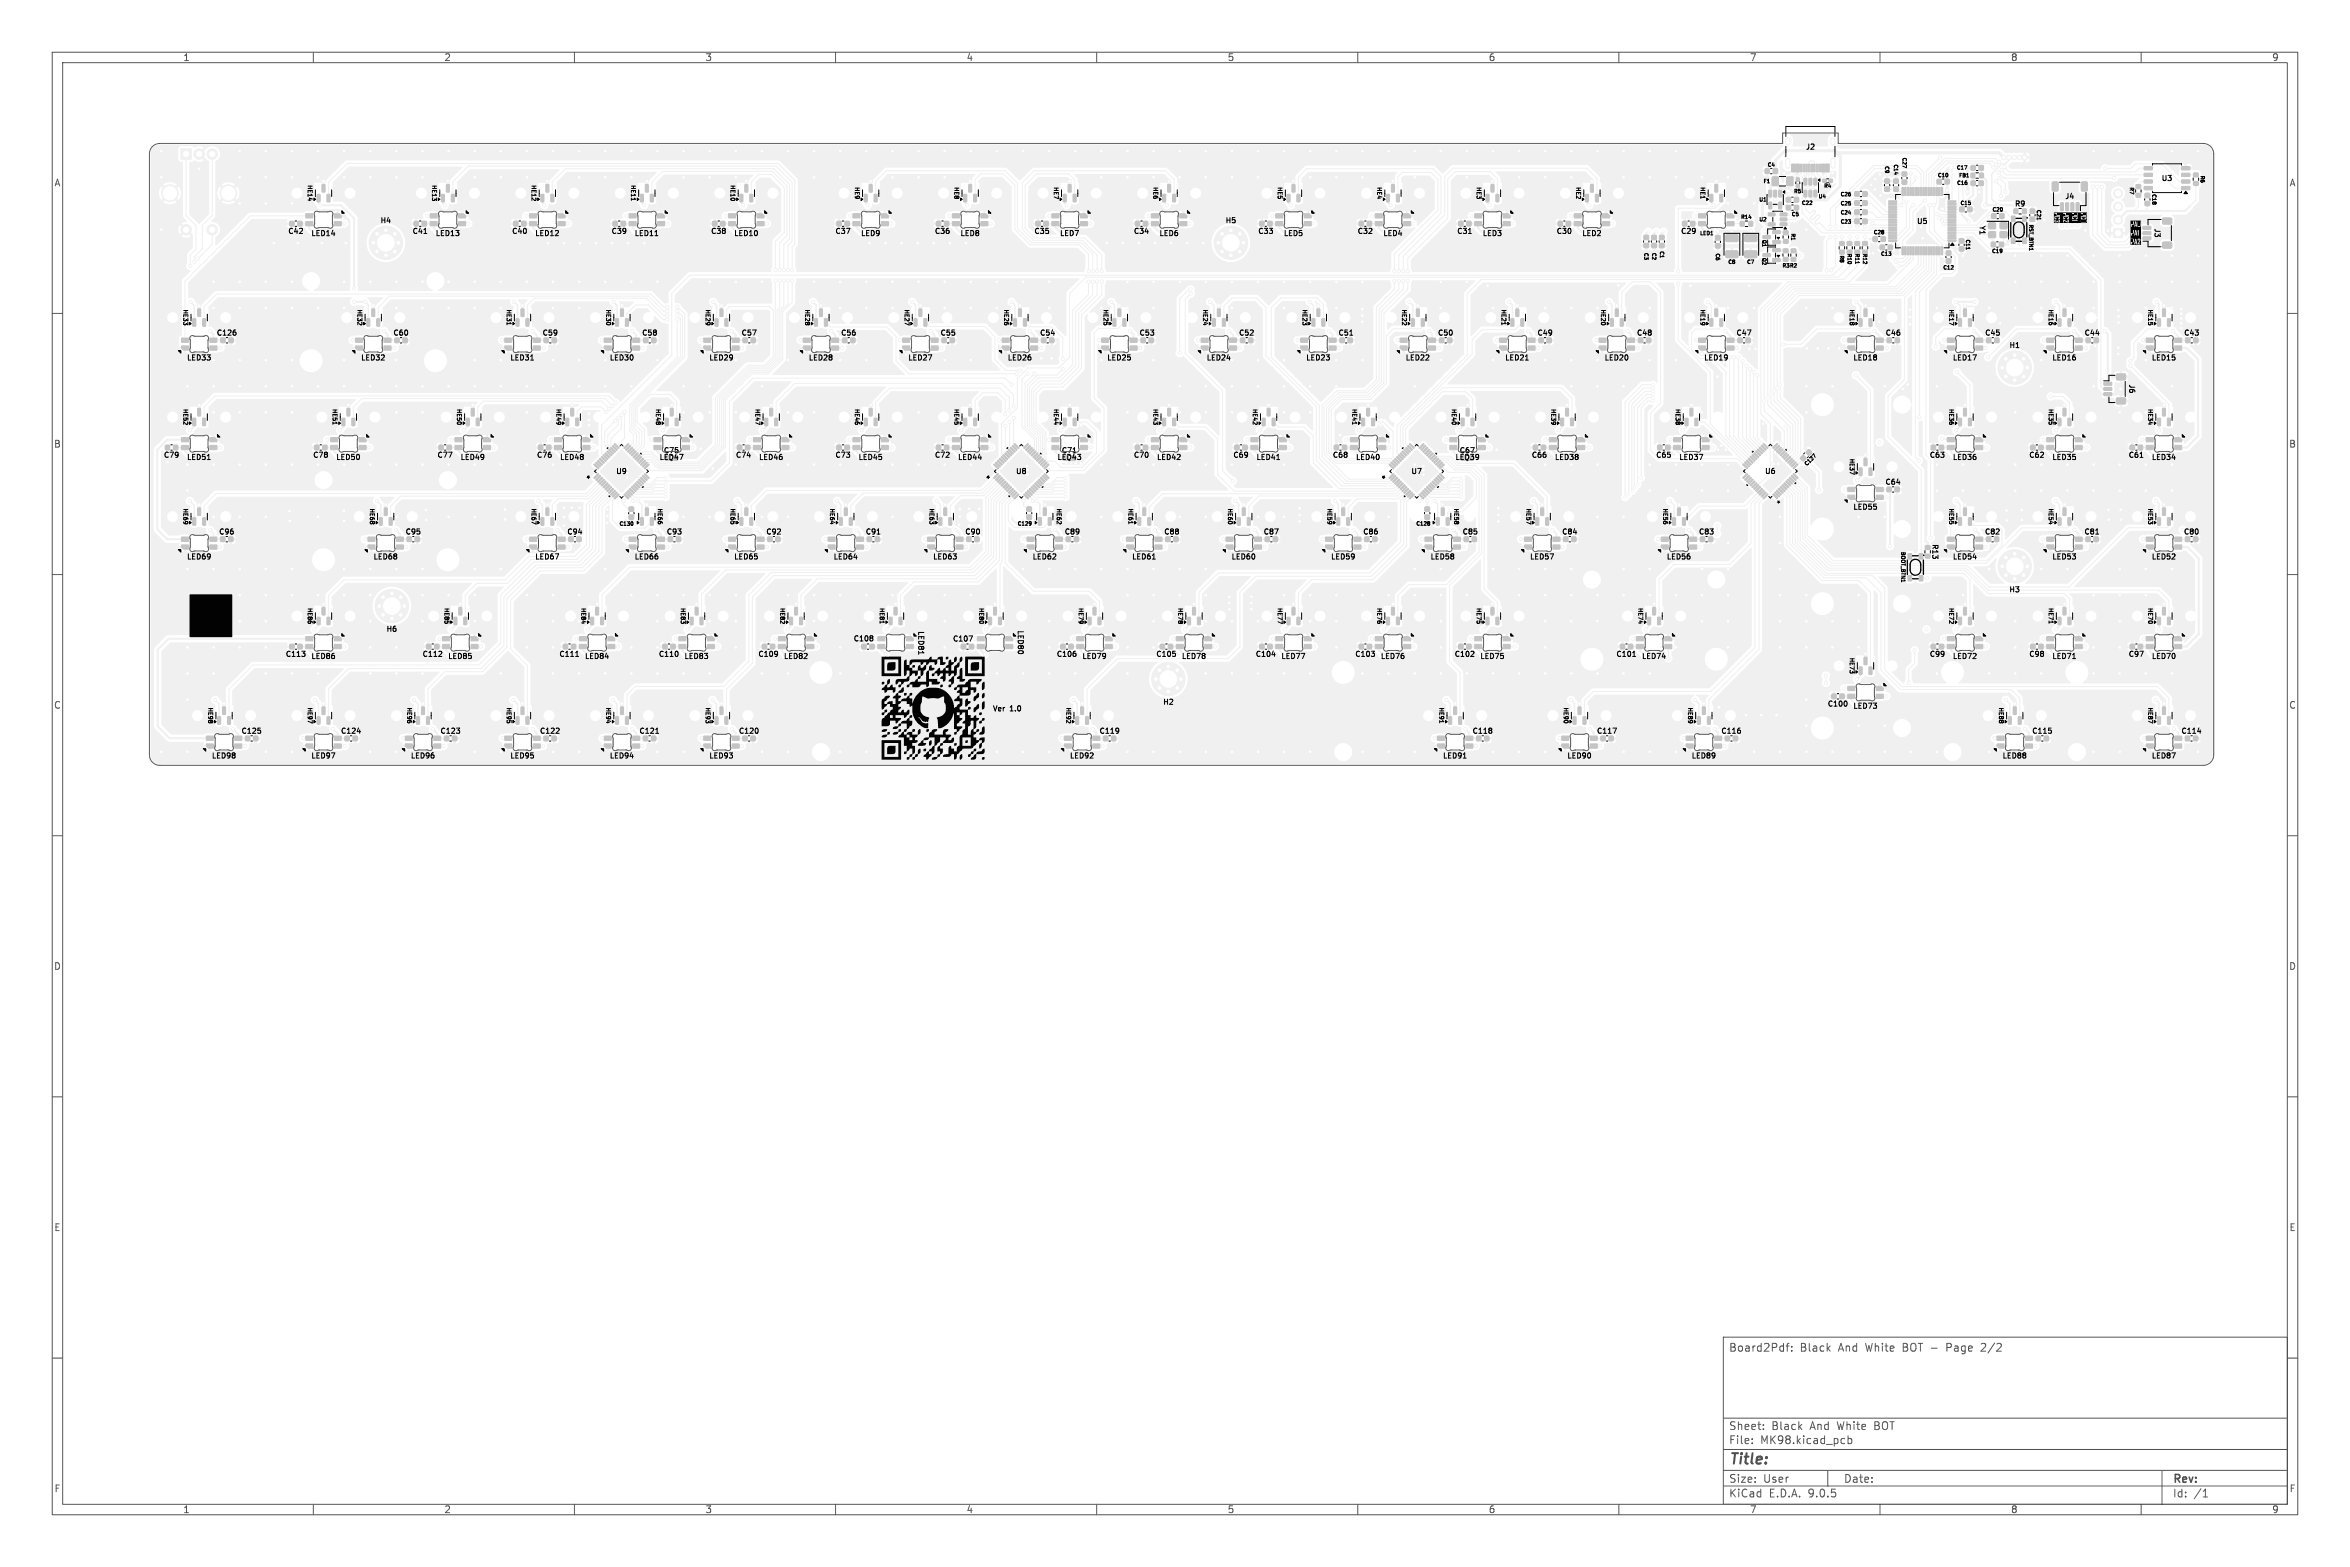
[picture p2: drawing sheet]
<svg xmlns="http://www.w3.org/2000/svg" width="450mm" height="300mm" viewBox="0 0 450 300" stroke-linecap="round" stroke-linejoin="round" font-family="sans-serif">
<defs><g id="words">
<text font-size="2.8" fill="#575757" x="331" y="280.9">Title:</text>
<g font-size="2.1" fill="#575757">
<text x="331" y="259">Board2Pdf:</text>
<text x="344.6" y="259">Black</text>
<text x="352.1" y="259">And</text>
<text x="357.4" y="259">White</text>
<text x="364.6" y="259">BOT -</text>
<text x="373.3" y="259">Page</text>
<text x="380.1" y="259">2/2</text>
<text x="331" y="274">Sheet:</text>
<text x="339.2" y="274">Black</text>
<text x="346.7" y="274">And</text>
<text x="351.9" y="274">White</text>
<text x="359.2" y="274">BOT</text>
<text x="331" y="276.7">File:</text>
<text x="337.1" y="276.7">MK98.kicad_pcb</text>
<text x="331" y="286.9">KiCad</text>
<text x="331" y="284.1">Size:</text>
<text x="337.7" y="284.1">User</text>
<text x="338.7" y="286.9">E.D.A.</text>
<text x="346.3" y="286.9">9.0.5</text>
<text x="353" y="284.1">Date:</text>
<text x="416" y="284.3">Rev:</text>
<text x="416" y="286.9">Id:</text>
<text x="420.1" y="286.9">/1</text>
</g>
<g font-size="1.8" fill="#575757">
<text x="35" y="11.9">1</text>
<text x="85" y="11.9">2</text>
<text x="135" y="11.9">3</text>
<text x="185" y="11.9">4</text>
<text x="235" y="11.9">5</text>
<text x="285" y="11.9">6</text>
<text x="335" y="11.9">7</text>
<text x="385" y="11.9">8</text>
<text x="435" y="11.9">9</text>
<text x="10.3" y="35.9">A</text>
<text x="438.3" y="35.9">A</text>
<text x="10.3" y="85.9">B</text>
<text x="438.3" y="85.9">B</text>
<text x="10.3" y="135.9">C</text>
<text x="438.3" y="135.9">C</text>
<text x="10.3" y="185.9">D</text>
<text x="438.3" y="185.9">D</text>
<text x="10.3" y="235.9">E</text>
<text x="438.3" y="235.9">E</text>
<text x="10.3" y="285.9">F</text>
<text x="438.3" y="285.9">F</text>
<text x="35" y="289.9">1</text>
<text x="85" y="289.9">2</text>
<text x="135" y="289.9">3</text>
<text x="185" y="289.9">4</text>
<text x="235" y="289.9">5</text>
<text x="285" y="289.9">6</text>
<text x="335" y="289.9">7</text>
<text x="385" y="289.9">8</text>
<text x="435" y="289.9">9</text>
</g>
<g font-size="1.4">
<text x="345.7" y="28.8">J2</text>
<text x="413.8" y="34.8">U3</text>
<text x="385.7" y="39.7">R9</text>
<text x="395.4" y="38.3">J4</text>
<text x="55.1" y="45">C42</text>
<text x="59.5" y="45.4">LED14</text>
<text x="72.8" y="42.9">H4</text>
<text x="78.9" y="45">C41</text>
<text x="83.3" y="45.4">LED13</text>
<text x="98" y="45">C40</text>
<text x="102.4" y="45.4">LED12</text>
<text x="117" y="45">C39</text>
<text x="121.4" y="45.4">LED11</text>
<text x="136.1" y="45">C38</text>
<text x="140.5" y="45.4">LED10</text>
<text x="159.9" y="45">C37</text>
<text x="164.8" y="45.4">LED9</text>
<text x="178.9" y="45">C36</text>
<text x="183.8" y="45.4">LED8</text>
<text x="198" y="45">C35</text>
<text x="202.9" y="45.4">LED7</text>
<text x="217" y="45">C34</text>
<text x="221.9" y="45.4">LED6</text>
<text x="234.6" y="42.9">H5</text>
<text x="240.8" y="45">C33</text>
<text x="245.7" y="45.4">LED5</text>
<text x="259.9" y="45">C32</text>
<text x="264.8" y="45.4">LED4</text>
<text x="278.9" y="45">C31</text>
<text x="283.8" y="45.4">LED3</text>
<text x="298" y="45">C30</text>
<text x="302.9" y="45.4">LED2</text>
<text x="321.8" y="45">C29</text>
<text x="367" y="43.1">U5</text>
<text x="378.9" y="43.1" transform="rotate(90 378.9 43.1)">Y1</text>
<text x="412.4" y="43.6" transform="rotate(90 412.4 43.6)">J3</text>
<text x="41.4" y="64.4">C126</text>
<text x="75.2" y="64.4">C60</text>
<text x="103.8" y="64.4">C59</text>
<text x="122.8" y="64.4">C58</text>
<text x="141.9" y="64.4">C57</text>
<text x="160.9" y="64.4">C56</text>
<text x="180" y="64.4">C55</text>
<text x="199" y="64.4">C54</text>
<text x="218.1" y="64.4">C53</text>
<text x="237.1" y="64.4">C52</text>
<text x="256.2" y="64.4">C51</text>
<text x="275.2" y="64.4">C50</text>
<text x="294.3" y="64.4">C49</text>
<text x="313.3" y="64.4">C48</text>
<text x="332.4" y="64.4">C47</text>
<text x="361" y="64.4">C46</text>
<text x="380" y="64.4">C45</text>
<text x="399.1" y="64.4">C44</text>
<text x="418.1" y="64.4">C43</text>
<text x="35.7" y="69.2">LED33</text>
<text x="69" y="69.2">LED32</text>
<text x="97.6" y="69.2">LED31</text>
<text x="116.7" y="69.2">LED30</text>
<text x="135.7" y="69.2">LED29</text>
<text x="154.8" y="69.2">LED28</text>
<text x="173.8" y="69.2">LED27</text>
<text x="192.9" y="69.2">LED26</text>
<text x="211.9" y="69.2">LED25</text>
<text x="231" y="69.2">LED24</text>
<text x="250" y="69.2">LED23</text>
<text x="269.1" y="69.2">LED22</text>
<text x="288.1" y="69.2">LED21</text>
<text x="307.2" y="69.2">LED20</text>
<text x="326.2" y="69.2">LED19</text>
<text x="354.8" y="69.2">LED18</text>
<text x="373.8" y="69.2">LED17</text>
<text x="384.7" y="66.8">H1</text>
<text x="392.9" y="69.2">LED16</text>
<text x="411.9" y="69.2">LED15</text>
<text x="407.5" y="73.5" transform="rotate(90 407.5 73.5)">J6</text>
<text x="31.3" y="87.8">C79</text>
<text x="35.7" y="88.3">LED51</text>
<text x="59.8" y="87.8">C78</text>
<text x="64.3" y="88.3">LED50</text>
<text x="83.7" y="87.8">C77</text>
<text x="88.1" y="88.3">LED49</text>
<text x="102.7" y="87.8">C76</text>
<text x="107.1" y="88.3">LED48</text>
<text x="126.2" y="88.3">LED47</text>
<text x="140.8" y="87.8">C74</text>
<text x="145.2" y="88.3">LED46</text>
<text x="159.9" y="87.8">C73</text>
<text x="164.3" y="88.3">LED45</text>
<text x="178.9" y="87.8">C72</text>
<text x="183.3" y="88.3">LED44</text>
<text x="202.4" y="88.3">LED43</text>
<text x="217" y="87.8">C70</text>
<text x="221.4" y="88.3">LED42</text>
<text x="236.1" y="87.8">C69</text>
<text x="240.5" y="88.3">LED41</text>
<text x="255.1" y="87.8">C68</text>
<text x="259.5" y="88.3">LED40</text>
<text x="278.6" y="88.3">LED39</text>
<text x="293.2" y="87.8">C66</text>
<text x="297.6" y="88.3">LED38</text>
<text x="317" y="87.8">C65</text>
<text x="321.5" y="88.3">LED37</text>
<text x="369.4" y="87.8">C63</text>
<text x="373.8" y="88.3">LED36</text>
<text x="388.5" y="87.8">C62</text>
<text x="392.9" y="88.3">LED35</text>
<text x="407.5" y="87.8">C61</text>
<text x="411.9" y="88.3">LED34</text>
<text x="113" y="92.4" transform="rotate(-45 113 92.4)">*</text>
<text x="117.9" y="90.9">U9</text>
<text x="189.6" y="92.4" transform="rotate(-45 189.6 92.4)">*</text>
<text x="194.4" y="90.9">U8</text>
<text x="265.3" y="92.4" transform="rotate(-45 265.3 92.4)">*</text>
<text x="270.2" y="90.9">U7</text>
<text x="337.9" y="90.9">U6</text>
<text x="360.9" y="93">C64</text>
<text x="339.5" y="96.5" transform="rotate(45 339.5 96.5)">*</text>
<text x="354.8" y="97.8">LED55</text>
<text x="35.7" y="107.3">LED69</text>
<text x="41.8" y="102.5">C96</text>
<text x="71.4" y="107.3">LED68</text>
<text x="77.6" y="102.5">C95</text>
<text x="102.4" y="107.3">LED67</text>
<text x="108.5" y="102.5">C94</text>
<text x="121.4" y="107.3">LED66</text>
<text x="127.6" y="102.5">C93</text>
<text x="140.5" y="107.3">LED65</text>
<text x="146.6" y="102.5">C92</text>
<text x="159.5" y="107.3">LED64</text>
<text x="165.7" y="102.5">C91</text>
<text x="178.6" y="107.3">LED63</text>
<text x="184.7" y="102.5">C90</text>
<text x="197.6" y="107.3">LED62</text>
<text x="203.8" y="102.5">C89</text>
<text x="216.7" y="107.3">LED61</text>
<text x="222.8" y="102.5">C88</text>
<text x="235.7" y="107.3">LED60</text>
<text x="241.9" y="102.5">C87</text>
<text x="254.8" y="107.3">LED59</text>
<text x="260.9" y="102.5">C86</text>
<text x="273.8" y="107.3">LED58</text>
<text x="280" y="102.5">C85</text>
<text x="292.9" y="107.3">LED57</text>
<text x="299" y="102.5">C84</text>
<text x="319.1" y="107.3">LED56</text>
<text x="325.2" y="102.5">C83</text>
<text x="369.8" y="104.1" transform="rotate(90 369.8 104.1)">R13</text>
<text x="373.8" y="107.3">LED54</text>
<text x="380" y="102.5">C82</text>
<text x="392.9" y="107.3">LED53</text>
<text x="399" y="102.5">C81</text>
<text x="411.9" y="107.3">LED52</text>
<text x="418.1" y="102.5">C80</text>
<text x="384.7" y="113.6">H3</text>
<text x="54.6" y="125.9">C113</text>
<text x="73.9" y="121.2">H6</text>
<text x="80.8" y="125.9">C112</text>
<text x="107" y="125.9">C111</text>
<text x="126.1" y="125.9">C110</text>
<text x="145.1" y="125.9">C109</text>
<text x="163.4" y="123">C108</text>
<text x="175.6" y="120.7" transform="rotate(90 175.6 120.7)">LED81</text>
<text x="182.4" y="123">C107</text>
<text x="194.7" y="120.6" transform="rotate(90 194.7 120.6)">LED80</text>
<text x="202.3" y="125.9">C106</text>
<text x="221.3" y="125.9">C105</text>
<text x="240.4" y="125.9">C104</text>
<text x="259.4" y="125.9">C103</text>
<text x="278.5" y="125.9">C102</text>
<text x="309.4" y="125.9">C101</text>
<text x="369.4" y="125.9">C99</text>
<text x="388.5" y="125.9">C98</text>
<text x="407.5" y="125.9">C97</text>
<text x="59.5" y="126.4">LED86</text>
<text x="85.7" y="126.4">LED85</text>
<text x="111.9" y="126.4">LED84</text>
<text x="131" y="126.4">LED83</text>
<text x="150" y="126.4">LED82</text>
<text x="207.2" y="126.4">LED79</text>
<text x="226.2" y="126.4">LED78</text>
<text x="245.3" y="126.4">LED77</text>
<text x="264.3" y="126.4">LED76</text>
<text x="283.4" y="126.4">LED75</text>
<text x="314.3" y="126.4">LED74</text>
<text x="373.8" y="126.4">LED72</text>
<text x="392.9" y="126.4">LED71</text>
<text x="411.9" y="126.4">LED70</text>
<text x="190" y="136.2">Ver</text>
<text x="193.5" y="136.2">1.0</text>
<text x="222.6" y="135.1">H2</text>
<text x="349.9" y="135.5">C100</text>
<text x="354.8" y="135.9">LED73</text>
<text x="46.1" y="140.7">C125</text>
<text x="65.2" y="140.7">C124</text>
<text x="84.2" y="140.7">C123</text>
<text x="103.3" y="140.7">C122</text>
<text x="122.3" y="140.7">C121</text>
<text x="141.4" y="140.7">C120</text>
<text x="210.4" y="140.7">C119</text>
<text x="281.9" y="140.7">C118</text>
<text x="305.7" y="140.7">C117</text>
<text x="329.5" y="140.7">C116</text>
<text x="389" y="140.7">C115</text>
<text x="417.6" y="140.7">C114</text>
<text x="40.5" y="145.4">LED98</text>
<text x="59.5" y="145.4">LED97</text>
<text x="78.6" y="145.4">LED96</text>
<text x="97.6" y="145.4">LED95</text>
<text x="116.7" y="145.4">LED94</text>
<text x="135.7" y="145.4">LED93</text>
<text x="204.8" y="145.4">LED92</text>
<text x="276.2" y="145.4">LED91</text>
<text x="300" y="145.4">LED90</text>
<text x="323.8" y="145.4">LED89</text>
<text x="383.4" y="145.4">LED88</text>
<text x="411.9" y="145.4">LED87</text>
</g>
<g font-size="1.4" fill="#575757">
<text x="127" y="87">C75</text>
<text x="203.2" y="87">C71</text>
<text x="279.4" y="87">C67</text>
</g>
<g font-size="1.1">
<text x="58.7" y="35.3" transform="rotate(90 58.7 35.3)">HE14</text>
<text x="82.5" y="35.3" transform="rotate(90 82.5 35.3)">HE13</text>
<text x="101.6" y="35.3" transform="rotate(90 101.6 35.3)">HE12</text>
<text x="120.6" y="35.3" transform="rotate(90 120.6 35.3)">HE11</text>
<text x="139.7" y="35.3" transform="rotate(90 139.7 35.3)">HE10</text>
<text x="163.5" y="35.7" transform="rotate(90 163.5 35.7)">HE9</text>
<text x="182.6" y="35.7" transform="rotate(90 182.6 35.7)">HE8</text>
<text x="201.6" y="35.7" transform="rotate(90 201.6 35.7)">HE7</text>
<text x="220.7" y="35.7" transform="rotate(90 220.7 35.7)">HE6</text>
<text x="244.5" y="35.7" transform="rotate(90 244.5 35.7)">HE5</text>
<text x="263.5" y="35.7" transform="rotate(90 263.5 35.7)">HE4</text>
<text x="282.6" y="35.7" transform="rotate(90 282.6 35.7)">HE3</text>
<text x="301.6" y="35.7" transform="rotate(90 301.6 35.7)">HE2</text>
<text x="325.4" y="35.7" transform="rotate(90 325.4 35.7)">HE1</text>
<text x="34.9" y="59.1" transform="rotate(90 34.9 59.1)">HE33</text>
<text x="68.3" y="59.1" transform="rotate(90 68.3 59.1)">HE32</text>
<text x="96.8" y="59.1" transform="rotate(90 96.8 59.1)">HE31</text>
<text x="115.9" y="59.1" transform="rotate(90 115.9 59.1)">HE30</text>
<text x="134.9" y="59.1" transform="rotate(90 134.9 59.1)">HE29</text>
<text x="154" y="59.1" transform="rotate(90 154 59.1)">HE28</text>
<text x="173" y="59.1" transform="rotate(90 173 59.1)">HE27</text>
<text x="192.1" y="59.1" transform="rotate(90 192.1 59.1)">HE26</text>
<text x="211.1" y="59.1" transform="rotate(90 211.1 59.1)">HE25</text>
<text x="230.2" y="59.1" transform="rotate(90 230.2 59.1)">HE24</text>
<text x="249.2" y="59.1" transform="rotate(90 249.2 59.1)">HE23</text>
<text x="268.3" y="59.1" transform="rotate(90 268.3 59.1)">HE22</text>
<text x="287.3" y="59.1" transform="rotate(90 287.3 59.1)">HE21</text>
<text x="306.4" y="59.1" transform="rotate(90 306.4 59.1)">HE20</text>
<text x="325.4" y="59.1" transform="rotate(90 325.4 59.1)">HE19</text>
<text x="354" y="59.1" transform="rotate(90 354 59.1)">HE18</text>
<text x="373.1" y="59.1" transform="rotate(90 373.1 59.1)">HE17</text>
<text x="392.1" y="59.1" transform="rotate(90 392.1 59.1)">HE16</text>
<text x="411.2" y="59.1" transform="rotate(90 411.2 59.1)">HE15</text>
<text x="34.9" y="78.2" transform="rotate(90 34.9 78.2)">HE52</text>
<text x="63.5" y="78.2" transform="rotate(90 63.5 78.2)">HE51</text>
<text x="87.3" y="78.2" transform="rotate(90 87.3 78.2)">HE50</text>
<text x="106.4" y="78.2" transform="rotate(90 106.4 78.2)">HE49</text>
<text x="125.4" y="78.2" transform="rotate(90 125.4 78.2)">HE48</text>
<text x="144.5" y="78.2" transform="rotate(90 144.5 78.2)">HE47</text>
<text x="163.5" y="78.2" transform="rotate(90 163.5 78.2)">HE46</text>
<text x="182.6" y="78.2" transform="rotate(90 182.6 78.2)">HE45</text>
<text x="201.6" y="78.2" transform="rotate(90 201.6 78.2)">HE44</text>
<text x="220.7" y="78.2" transform="rotate(90 220.7 78.2)">HE43</text>
<text x="239.7" y="78.2" transform="rotate(90 239.7 78.2)">HE42</text>
<text x="258.8" y="78.2" transform="rotate(90 258.8 78.2)">HE41</text>
<text x="277.8" y="78.2" transform="rotate(90 277.8 78.2)">HE40</text>
<text x="296.9" y="78.2" transform="rotate(90 296.9 78.2)">HE39</text>
<text x="320.7" y="78.2" transform="rotate(90 320.7 78.2)">HE38</text>
<text x="373.1" y="78.2" transform="rotate(90 373.1 78.2)">HE36</text>
<text x="392.1" y="78.2" transform="rotate(90 392.1 78.2)">HE35</text>
<text x="411.2" y="78.2" transform="rotate(90 411.2 78.2)">HE34</text>
<text x="354" y="87.7" transform="rotate(90 354 87.7)">HE37</text>
<text x="34.9" y="97.2" transform="rotate(90 34.9 97.2)">HE69</text>
<text x="70.6" y="97.2" transform="rotate(90 70.6 97.2)">HE68</text>
<text x="101.6" y="97.2" transform="rotate(90 101.6 97.2)">HE67</text>
<text x="125.8" y="97.2" transform="rotate(90 125.8 97.2)">HE66</text>
<text x="139.7" y="97.2" transform="rotate(90 139.7 97.2)">HE65</text>
<text x="158.7" y="97.2" transform="rotate(90 158.7 97.2)">HE64</text>
<text x="177.8" y="97.2" transform="rotate(90 177.8 97.2)">HE63</text>
<text x="202.2" y="97.2" transform="rotate(90 202.2 97.2)">HE62</text>
<text x="215.9" y="97.2" transform="rotate(90 215.9 97.2)">HE61</text>
<text x="234.9" y="97.2" transform="rotate(90 234.9 97.2)">HE60</text>
<text x="254" y="97.2" transform="rotate(90 254 97.2)">HE59</text>
<text x="278.3" y="97.2" transform="rotate(90 278.3 97.2)">HE58</text>
<text x="292.1" y="97.2" transform="rotate(90 292.1 97.2)">HE57</text>
<text x="318.3" y="97.2" transform="rotate(90 318.3 97.2)">HE56</text>
<text x="373.1" y="97.2" transform="rotate(90 373.1 97.2)">HE55</text>
<text x="392.1" y="97.2" transform="rotate(90 392.1 97.2)">HE54</text>
<text x="411.2" y="97.2" transform="rotate(90 411.2 97.2)">HE53</text>
<text x="58.7" y="116.3" transform="rotate(90 58.7 116.3)">HE86</text>
<text x="84.9" y="116.3" transform="rotate(90 84.9 116.3)">HE85</text>
<text x="111.1" y="116.3" transform="rotate(90 111.1 116.3)">HE84</text>
<text x="130.2" y="116.3" transform="rotate(90 130.2 116.3)">HE83</text>
<text x="149.2" y="116.3" transform="rotate(90 149.2 116.3)">HE82</text>
<text x="168.3" y="116.3" transform="rotate(90 168.3 116.3)">HE81</text>
<text x="187.3" y="116.3" transform="rotate(90 187.3 116.3)">HE80</text>
<text x="206.4" y="116.3" transform="rotate(90 206.4 116.3)">HE79</text>
<text x="225.4" y="116.3" transform="rotate(90 225.4 116.3)">HE78</text>
<text x="244.5" y="116.3" transform="rotate(90 244.5 116.3)">HE77</text>
<text x="263.5" y="116.3" transform="rotate(90 263.5 116.3)">HE76</text>
<text x="282.6" y="116.3" transform="rotate(90 282.6 116.3)">HE75</text>
<text x="313.5" y="116.3" transform="rotate(90 313.5 116.3)">HE74</text>
<text x="373.1" y="116.3" transform="rotate(90 373.1 116.3)">HE72</text>
<text x="392.1" y="116.3" transform="rotate(90 392.1 116.3)">HE71</text>
<text x="411.2" y="116.3" transform="rotate(90 411.2 116.3)">HE70</text>
<text x="354" y="125.8" transform="rotate(90 354 125.8)">HE73</text>
<text x="39.7" y="135.3" transform="rotate(90 39.7 135.3)">HE98</text>
<text x="58.7" y="135.3" transform="rotate(90 58.7 135.3)">HE97</text>
<text x="77.8" y="135.3" transform="rotate(90 77.8 135.3)">HE96</text>
<text x="96.8" y="135.3" transform="rotate(90 96.8 135.3)">HE95</text>
<text x="115.9" y="135.3" transform="rotate(90 115.9 135.3)">HE94</text>
<text x="134.9" y="135.3" transform="rotate(90 134.9 135.3)">HE93</text>
<text x="204" y="135.3" transform="rotate(90 204 135.3)">HE92</text>
<text x="275.4" y="135.3" transform="rotate(90 275.4 135.3)">HE91</text>
<text x="299.2" y="135.3" transform="rotate(90 299.2 135.3)">HE90</text>
<text x="323" y="135.3" transform="rotate(90 323 135.3)">HE89</text>
<text x="382.6" y="135.3" transform="rotate(90 382.6 135.3)">HE88</text>
<text x="411.2" y="135.3" transform="rotate(90 411.2 135.3)">HE87</text>
</g>
<g font-size="1">
<text x="337.5" y="35.3">F1</text>
<text x="338.3" y="32.1">C4</text>
<text x="360.8" y="31.7" transform="rotate(90 360.8 31.7)">C9</text>
<text x="362.5" y="31.3" transform="rotate(90 362.5 31.3)">C14</text>
<text x="364.1" y="30" transform="rotate(90 364.1 30)">C27</text>
<text x="370.9" y="34.1">C10</text>
<text x="374.6" y="32.7">C17</text>
<text x="374.6" y="35.6">C16</text>
<text x="375" y="34.2">FB1</text>
<text x="407.6" y="35.7" transform="rotate(90 407.6 35.7)">R7</text>
<text x="421.2" y="33.5" transform="rotate(90 421.2 33.5)">R6</text>
<text x="336.7" y="38.8">U1</text>
<text x="343" y="41.6">C5</text>
<text x="343.4" y="37.2">R5</text>
<text x="344.9" y="39.4">C22</text>
<text x="348.1" y="38.2">U4</text>
<text x="349.1" y="36.2">R4</text>
<text x="352.3" y="39.5">C25</text>
<text x="352.3" y="37.8">C26</text>
<text x="352.3" y="41.3">C24</text>
<text x="375.3" y="39.5">C15</text>
<text x="381.4" y="40.7">C20</text>
<text x="389.8" y="40" transform="rotate(90 389.8 40)">C21</text>
<text x="411.9" y="37" transform="rotate(90 411.9 37)">C18</text>
<text x="317.7" y="47.9" transform="rotate(90 317.7 47.9)">C1</text>
<text x="325.4" y="45.2">LED1</text>
<text x="333.2" y="42.1">R14</text>
<text x="336.7" y="42.6">U2</text>
<text x="337.3" y="45.8" transform="rotate(90 337.3 45.8)">Q1</text>
<text x="342.8" y="44.5" transform="rotate(90 342.8 44.5)">R1</text>
<text x="352.3" y="43">C23</text>
<text x="358.7" y="45.1">C28</text>
<text x="376.3" y="45.7" transform="rotate(90 376.3 45.7)">C11</text>
<text x="388.4" y="42.8" transform="rotate(90 388.4 42.8)">RST_BTN1</text>
<text x="314.7" y="48.3" transform="rotate(90 314.7 48.3)">C3</text>
<text x="316.2" y="48.3" transform="rotate(90 316.2 48.3)">C2</text>
<text x="328.4" y="48.4" transform="rotate(90 328.4 48.4)">C6</text>
<text x="330.8" y="50.7">C8</text>
<text x="334.4" y="50.7">C7</text>
<text x="337.2" y="49.2" transform="rotate(90 337.2 49.2)">Q2</text>
<text x="341.2" y="51.4">R3 R2</text>
<text x="352.1" y="48.8" transform="rotate(90 352.1 48.8)">R8</text>
<text x="353.6" y="48.4" transform="rotate(90 353.6 48.4)">R10</text>
<text x="355.1" y="48.4" transform="rotate(90 355.1 48.4)">R11</text>
<text x="356.5" y="48.4" transform="rotate(90 356.5 48.4)">R12</text>
<text x="360" y="49.2">C13</text>
<text x="372" y="51.8">C12</text>
<text x="381.3" y="48.7">C19</text>
<text x="346" y="89.5" transform="rotate(-45 346 89.5)">C127</text>
<text x="118.5" y="100.9">C130</text>
<text x="194.7" y="100.8">C129</text>
<text x="271.1" y="100.8">C128</text>
<text x="363.9" y="105.5" transform="rotate(90 363.9 105.5)">BOOT_BTN1</text>
</g>
</g></defs>
<g fill="#f0f0f0" stroke="#f0f0f0" stroke-width=".19">
<path d="M404.7 43.8h1.7v1.7h-1.7z"/>
<path d="M34.6 28.5h2v2h-2z"/>
<path d="M387.3 29.7h.8v.9h-.8z"/>
<path d="M296.7 85.3h1.3v.7l-1.3 .1z"/>
<path d="M296.7 83.8h1.3v.7l-1.3 .1z"/>
<path d="M302.2 85.3h1.2l.1 .7-1.3 .1z"/>
<path d="M302.2 83.8h.9l.4 .4v.3l-1.3 .1z"/>
<path d="M387.9 140.9h1.3v.8h-1.3z"/>
<path d="M387.9 142.4h1.3v.8h-1.3z"/>
<path d="M382.4 140.9h1.3v.8h-1.2z"/>
<path d="M382.4 142.4h1.3v.8h-.9l-.4-.4z"/>
<path d="M139.5 42.4h1.3l.1 .8h-1.3z"/>
<path d="M139.5 40.9h1.3l.1 .8h-1.3z"/>
<path d="M145 42.4h1.3v.8h-1.3z"/>
<path d="M145 40.9h.9l.4 .4v.4h-1.3z"/>
<path d="M397.6 38.8l.5 .1-.1 1.4h-.5z"/>
<path d="M396.6 38.8l.5 .1-.1 1.4h-.5z"/>
<path d="M395.6 38.8l.5 .1-.1 1.4h-.5z"/>
<path d="M394.6 38.8l.5 .1-.1 1.4h-.5z"/>
<path d="M398.6 34.9l.9-.1 .2 .2v1.4l-.1 .2h-.8l-.2-.2z"/>
<path d="M393 34.9l.9-.1 .2 .2v1.4l-.1 .2h-.8l-.2-.2z"/>
<path d="M240.2 102.8h1.3l.1 .8h-1.3z"/>
<path d="M240.2 104.3h1.3l.1 .8h-1.3z"/>
<path d="M234.8 102.8h1.3v.8h-1.3z"/>
<path d="M234.8 104.3h1.3v.8h-.9l-.4-.4z"/>
<path d="M142.3 64.7h.8v.9h-.8z"/>
<path d="M143.9 64.7h.7v.9h-.7z"/>
<path d="M279.8 80.1h.6l-.1 1.4-.5-.1z"/>
<path d="M281.7 80.1h.6l-.1 1.4-.5-.1z"/>
<path d="M280.8 78.2l.5 .1-.1 1.3h-.5z"/>
<path d="M246.5 37.2l.5 .1-.1 1.4-.4-.1z"/>
<path d="M248.4 37.2l.5 .1-.1 1.4-.4-.1z"/>
<path d="M247.4 35.4h.6l-.1 1.4-.5-.1z"/>
<path d="M330.5 45h2.2l.1 .2v.9l-.2 .2h-2l-.2-.3z"/>
<path d="M330.5 48.1l2.2-.1 .1 .3v.9l-.2 .2-2-.1-.2-.2z"/>
<path d="M40.2 102.8h1.3v.8h-1.3z"/>
<path d="M40.2 104.3h1.3v.8h-1.3z"/>
<path d="M34.8 102.8h1.2l.1 .8h-1.3z"/>
<path d="M34.8 104.3h1.2l.1 .8h-1l-.4-.4z"/>
<path d="M125.3 85.3h1.2l.1 .7-1.3 .1z"/>
<path d="M125.3 83.8h1.2l.1 .7-1.3 .1z"/>
<path d="M130.7 85.3h1.3v.7l-1.3 .1z"/>
<path d="M130.7 83.8h.9l.4 .4v.3l-1.3 .1z"/>
<path d="M161.4 64.7h.7v.9h-.7z"/>
<path d="M162.9 64.7h.8v.9h-.8z"/>
<path d="M83.1 140.9h1.3v.8h-1.3z"/>
<path d="M83.1 142.4h1.3v.8h-1.3z"/>
<path d="M77.6 140.9h1.3v.8h-1.2z"/>
<path d="M77.6 142.4h1.3v.8h-.9l-.4-.4z"/>
<path d="M72.7 99.1l.5 .1-.1 1.4-.5-.1z"/>
<path d="M74.6 99.1l.5 .1-.1 1.4-.5-.1z"/>
<path d="M73.6 97.3h.5v1.4l-.5-.1z"/>
<path d="M64 140.9h1.3v.8h-1.2z"/>
<path d="M64 142.4h1.3v.8h-1.2z"/>
<path d="M58.6 140.9h1.3v.8h-1.3z"/>
<path d="M58.6 142.4h1.3v.8h-.9l-.4-.4z"/>
<path d="M242.8 42.4h.8v.8h-.8z"/>
<path d="M241.2 42.4h.8v.8h-.8z"/>
<path d="M89.3 80.1h.6l-.1 1.4-.5-.1z"/>
<path d="M91.2 80.1h.6l-.1 1.4-.5-.1z"/>
<path d="M90.3 78.2l.5 .1-.1 1.3h-.5z"/>
<path d="M356.7 46.3h.8v.7h-.8z"/>
<path d="M356.7 47.9h.8v.7h-.8z"/>
<path d="M156 61l.5 .1v1.4l-.5-.1z"/>
<path d="M157.9 61l.5 .1v1.4l-.5-.1z"/>
<path d="M156.9 59.2h.6l-.1 1.4-.5-.1z"/>
<path d="M79.8 137.2l.5 .1v1.4l-.5-.1z"/>
<path d="M81.7 137.2l.5 .1v1.4l-.5-.1z"/>
<path d="M80.7 135.4h.6l-.1 1.4-.5-.1z"/>
<path d="M342.1 37.8h.7v.9h-.7z"/>
<path d="M343.6 37.8h.8v.9h-.8z"/>
<path d="M361 35.8h.8v.8h-.8z"/>
<path d="M361 34.3h.8v.8h-.8z"/>
<path d="M165.5 37.2l.6 .1-.1 1.4-.5-.1z"/>
<path d="M167.4 37.2l.6 .1-.1 1.4-.5-.1z"/>
<path d="M166.5 35.4h.5l-.1 1.4-.5-.1z"/>
<path d="M282.4 123.4h1.3v.7l-1.3 .1z"/>
<path d="M282.4 121.9h1.3v.7l-1.3 .1z"/>
<path d="M287.9 123.4h1.2l.1 .7-1.3 .1z"/>
<path d="M287.9 121.9h.9l.4 .4v.3l-1.3 .1z"/>
<path d="M141.7 99.1l.6 .1-.1 1.4-.5-.1z"/>
<path d="M143.6 99.1l.6 .1-.1 1.4-.5-.1z"/>
<path d="M142.7 97.3h.5l-.1 1.4-.5-.1z"/>
<path d="M237.6 64.7h.7v.9h-.7z"/>
<path d="M239.1 64.7h.8v.9h-.8z"/>
<path d="M340.9 42.7h1.2l.1 .5h-1.2z"/>
<path d="M340.9 41.7h1.2l.1 .5-1.2 .1z"/>
<path d="M340.9 40.8h1.2l.1 .5h-1.2z"/>
<path d="M338.6 40.8h1.2l.1 .5h-1.2z"/>
<path d="M338.6 42.7h1.2l.1 .5h-1.2z"/>
<path d="M197.4 64.7h1.3v.8h-1.3z"/>
<path d="M197.4 66.2h1.3v.8h-1.3z"/>
<path d="M191.9 64.7h1.3v.8h-1.2z"/>
<path d="M191.9 66.2h1.3v.8h-.9l-.4-.4z"/>
<path d="M201.5 85.3h1.2l.1 .7-1.3 .1z"/>
<path d="M201.5 83.8h1.2l.1 .7-1.3 .1z"/>
<path d="M206.9 85.3h1.3v.7l-1.3 .1z"/>
<path d="M206.9 83.8h.9l.4 .4v.3l-1.3 .1z"/>
<path d="M237 99.1l.5 .1-.1 1.4-.5-.1z"/>
<path d="M238.9 99.1l.5 .1-.1 1.4-.5-.1z"/>
<path d="M237.9 97.3h.6l-.1 1.4-.5-.1z"/>
<path d="M98.8 61l.6 .1-.1 1.4-.5-.1z"/>
<path d="M100.7 61l.6 .1-.1 1.4-.5-.1z"/>
<path d="M99.8 59.2h.5v1.4l-.5-.1z"/>
<path d="M251.2 61l.6 .1-.1 1.4-.5-.1z"/>
<path d="M253.1 61l.6 .1-.1 1.4-.5-.1z"/>
<path d="M252.2 59.2h.5v1.4l-.5-.1z"/>
<path d="M208.4 118.2h.5l-.1 1.4-.4-.1z"/>
<path d="M210.3 118.2h.5l-.1 1.4-.4-.1z"/>
<path d="M209.3 116.3l.6 .1-.1 1.3h-.5z"/>
<path d="M375.1 80.1h.5l-.1 1.4-.5-.1z"/>
<path d="M377 80.1h.5l-.1 1.4-.5-.1z"/>
<path d="M376 78.2l.6 .1-.1 1.3h-.5z"/>
<path d="M203.6 37.2l.6 .1-.1 1.4-.5-.1z"/>
<path d="M205.5 37.2l.6 .1-.1 1.4-.5-.1z"/>
<path d="M204.6 35.4h.5l-.1 1.4-.5-.1z"/>
<path d="M330.7 64.7h1.3v.8h-1.2z"/>
<path d="M330.7 66.2h1.3v.8h-1.2z"/>
<path d="M325.3 64.7h1.3v.8h-1.3z"/>
<path d="M325.3 66.2h1.3v.8h-.9l-.4-.4z"/>
<path d="M182.4 42.4h1.3v.8h-1.3z"/>
<path d="M182.4 40.9h1.3v.8h-1.3z"/>
<path d="M187.9 42.4h1.2l.1 .8h-1.3z"/>
<path d="M187.9 40.9h.9l.4 .4v.4h-1.3z"/>
<path d="M339.4 33.9l.9-.1 .2 .2 .1 1.3-.2 .3h-.8l-.3-.2z"/>
<path d="M342.2 33.9l.9-.1 .2 .2 .1 1.3-.2 .3h-.8l-.3-.2z"/>
<path d="M170.3 118.2h.5l-.1 1.4-.4-.1z"/>
<path d="M172.2 118.2h.5l-.1 1.4-.4-.1z"/>
<path d="M171.2 116.3l.6 .1-.1 1.3h-.5z"/>
<path d="M160.8 99.1l.5 .1-.1 1.4-.5-.1z"/>
<path d="M162.7 99.1l.5 .1-.1 1.4-.5-.1z"/>
<path d="M161.7 97.3h.6l-.1 1.4-.5-.1z"/>
<path d="M375.1 61l.5 .1-.1 1.4-.5-.1z"/>
<path d="M377 61l.5 .1-.1 1.4-.5-.1z"/>
<path d="M376 59.2h.6l-.1 1.4-.5-.1z"/>
<path d="M238 85.3h.8v.8h-.8z"/>
<path d="M236.5 85.3h.7v.8h-.7z"/>
<path d="M344 34.1h.5v.6h-.5z"/>
<path d="M344 35.3h.5v.6h-.5z"/>
<path d="M314.8 45.1h.8v.7h-.8z"/>
<path d="M314.8 46.6h.8v.8h-.8z"/>
<path d="M141.7 37.2l.6 .1-.1 1.4-.5-.1z"/>
<path d="M143.6 37.2l.6 .1-.1 1.4-.5-.1z"/>
<path d="M142.7 35.4h.5l-.1 1.4-.5-.1z"/>
<path d="M213.1 61l.6 .1-.1 1.4-.5-.1z"/>
<path d="M215 61l.6 .1-.1 1.4-.5-.1z"/>
<path d="M214.1 59.2h.5v1.4l-.5-.1z"/>
<path d="M63.3 85.3h1.3l.1 .7-1.3 .1z"/>
<path d="M63.3 83.8h1.3l.1 .7-1.3 .1z"/>
<path d="M68.8 85.3h1.3v.7l-1.3 .1z"/>
<path d="M68.8 83.8h.9l.4 .4v.3l-1.3 .1z"/>
<path d="M106.2 85.3h1.3v.7l-1.3 .1z"/>
<path d="M106.2 83.8h1.3v.7l-1.3 .1z"/>
<path d="M111.7 85.3h1.2l.1 .7-1.3 .1z"/>
<path d="M111.7 83.8h.9l.4 .4v.3l-1.3 .1z"/>
<path d="M387.3 41.4h.7v1h-.7z"/>
<path d="M387.3 45.6h.7v1h-.7z"/>
<path d="M385.2 41.4h.7v1h-.7z"/>
<path d="M385.2 45.6h.7v1h-.7z"/>
<path d="M343 47.7h.9v.7h-.9z"/>
<path d="M343 49.3h.9v.7h-.9z"/>
<path d="M371 34.4h.7v.8h-.7z"/>
<path d="M372.5 34.4h.8v.8h-.8z"/>
<path d="M409.5 123.4h.8v.8h-.8z"/>
<path d="M407.9 123.4h.8v.8h-.8z"/>
<path d="M418.5 64.7h.8v.9h-.8z"/>
<path d="M420.1 64.7h.8v.9h-.8z"/>
<path d="M410.4 45.4l1.4-.1 .1 .5-1.5 .1z"/>
<path d="M410.4 44.4l1.4-.1 .1 .5-1.5 .1z"/>
<path d="M410.4 43.4l1.4-.1 .1 .5-1.5 .1z"/>
<path d="M414.2 46.4l1.5-.1 .2 .3v.8l-.3 .1h-1.4l-.1-.2z"/>
<path d="M414.2 41.8l1.5-.1 .2 .3v.8l-.3 .1h-1.4l-.1-.2z"/>
<path d="M136.9 137.2l.6 .1-.1 1.4-.5-.1z"/>
<path d="M138.8 137.2l.6 .1-.1 1.4-.5-.1z"/>
<path d="M137.9 135.4h.5v1.4l-.5-.1z"/>
<path d="M166.6 123.4h.8v.8h-.8z"/>
<path d="M165 123.4h.8v.8h-.8z"/>
<path d="M219 85.3h.7v.8h-.7z"/>
<path d="M217.4 85.3h.8v.8h-.8z"/>
<path d="M60.7 37.2l.6 .1-.1 1.4-.5-.1z"/>
<path d="M62.6 37.2l.6 .1-.1 1.4-.5-.1z"/>
<path d="M61.7 35.4h.5v1.4l-.5-.1z"/>
<path d="M189.3 118.2h.6l-.1 1.4-.5-.1z"/>
<path d="M191.2 118.2h.6l-.1 1.4-.5-.1z"/>
<path d="M190.3 116.3l.5 .1-.1 1.3h-.4z"/>
<path d="M347.4 34.2h.5l-.1 1.2h-.5z"/>
<path d="M346.4 34.2h.6l-.1 1.2h-.5z"/>
<path d="M345.5 34.2h.5l-.1 1.2h-.5z"/>
<path d="M345.5 36.4l.5 .1-.1 1.2-.5-.1z"/>
<path d="M346.4 36.4l.6 .1-.1 1.2-.5-.1z"/>
<path d="M347.4 36.4l.5 .1-.1 1.2-.5-.1z"/>
<path d="M75.6 64.7h.8v.9h-.8z"/>
<path d="M77.2 64.7h.8v.9h-.8z"/>
<path d="M202.1 102.8h1.3l.1 .8h-1.3z"/>
<path d="M202.1 104.3h1.3l.1 .8h-1.3z"/>
<path d="M196.7 102.8h1.3v.8h-1.3z"/>
<path d="M196.7 104.3h1.3v.8h-.9l-.4-.4z"/>
<path d="M375.3 39.7h.7v.8h-.7z"/>
<path d="M376.8 39.7h.8v.8h-.8z"/>
<path d="M164 102.8h1.3l.1 .8h-1.3z"/>
<path d="M164 104.3h1.3l.1 .8h-1.3z"/>
<path d="M158.6 102.8h1.3v.8h-1.3z"/>
<path d="M158.6 104.3h1.3v.8h-.9l-.4-.4z"/>
<path d="M356 89.6l.6 .1-.1 1.3h-.5z"/>
<path d="M357.9 89.6l.6 .1-.1 1.3h-.5z"/>
<path d="M357 87.7l.5 .1-.1 1.4-.5-.1z"/>
<path d="M144.3 85.3h1.3v.7l-1.3 .1z"/>
<path d="M144.3 83.8h1.3v.7l-1.3 .1z"/>
<path d="M149.8 85.3h1.2l.1 .7-1.3 .1z"/>
<path d="M149.8 83.8h.9l.4 .4v.3l-1.3 .1z"/>
<path d="M138 42.4h.8v.8h-.8z"/>
<path d="M136.5 42.4h.7v.8h-.7z"/>
<path d="M325.3 42.4h1.3v.8h-1.3z"/>
<path d="M325.3 40.9h1.3v.8h-1.3z"/>
<path d="M330.7 42.4h1.3v.8h-1.2z"/>
<path d="M330.7 40.9h.9l.5 .4-.1 .4h-1.2z"/>
<path d="M120.5 42.4h1.3v.8h-1.3z"/>
<path d="M120.5 40.9h1.3v.8h-1.3z"/>
<path d="M125.9 42.4h1.3l.1 .8h-1.3z"/>
<path d="M125.9 40.9h1l.4 .4v.4h-1.3z"/>
<path d="M334.1 45l2.2-.1 .2 .3-.1 .9-.2 .2h-2l-.1-.3z"/>
<path d="M334.1 48.1l2.2-.1 .2 .3-.1 .9-.2 .2-2-.1-.1-.2z"/>
<path d="M220.5 42.4h1.3v.8h-1.3z"/>
<path d="M220.5 40.9h1.3v.8h-1.3z"/>
<path d="M226 42.4h1.2l.1 .8h-1.3z"/>
<path d="M226 40.9h.9l.4 .4v.4h-1.3z"/>
<path d="M273.6 64.7h1.3v.8h-1.3z"/>
<path d="M273.6 66.2h1.3v.8h-1.3z"/>
<path d="M268.1 64.7h1.3v.8h-1.2z"/>
<path d="M268.1 66.2h1.3v.8h-.9l-.4-.4z"/>
<path d="M260.8 80.1h.5l-.1 1.4-.5-.1z"/>
<path d="M262.7 80.1h.5l-.1 1.4-.5-.1z"/>
<path d="M261.7 78.2l.6 .1-.1 1.3h-.5z"/>
<path d="M103.6 37.2l.6 .1-.1 1.4-.5-.1z"/>
<path d="M105.5 37.2l.6 .1-.1 1.4-.5-.1z"/>
<path d="M104.6 35.4h.5l-.1 1.4-.5-.1z"/>
<path d="M372.7 48.1h.8v.7h-.8z"/>
<path d="M372.7 49.6h.8v.8h-.8z"/>
<path d="M132.2 118.2h.5l-.1 1.4-.4-.1z"/>
<path d="M134.1 118.2h.5l-.1 1.4-.4-.1z"/>
<path d="M133.1 116.3l.6 .1-.1 1.3h-.5z"/>
<path d="M372.9 123.4h1.3v.7l-1.3 .1z"/>
<path d="M372.9 121.9h1.3v.7l-1.3 .1z"/>
<path d="M378.4 123.4h1.2l.1 .7-1.3 .1z"/>
<path d="M378.4 121.9h.9l.4 .4v.3l-1.3 .1z"/>
<path d="M218.5 64.7h.8v.9h-.8z"/>
<path d="M220.1 64.7h.7v.9h-.7z"/>
<path d="M328.3 140.9h1.3l.1 .8h-1.3z"/>
<path d="M328.3 142.4h1.3l.1 .8h-1.3z"/>
<path d="M322.9 140.9h1.3v.8h-1.3z"/>
<path d="M322.9 142.4h1.3v.8h-.9l-.4-.4z"/>
<path d="M356.7 38.5h.8v.8h-.8z"/>
<path d="M355.2 38.5h.8v.8h-.8z"/>
<path d="M416.5 140.9h1.2l.1 .8h-1.3z"/>
<path d="M416.5 142.4h1.2l.1 .8h-1.3z"/>
<path d="M411 140.9h1.3v.8h-1.3z"/>
<path d="M411 142.4h1.3v.8h-.9l-.4-.4z"/>
<path d="M294.7 64.7h.8v.9h-.8z"/>
<path d="M296.3 64.7h.7v.9h-.7z"/>
<path d="M325.1 137.2l.5 .1-.1 1.4-.5-.1z"/>
<path d="M327 137.2l.5 .1-.1 1.4-.5-.1z"/>
<path d="M326 135.4h.6l-.1 1.4-.5-.1z"/>
<path d="M219 42.4h.8v.8h-.8z"/>
<path d="M217.4 42.4h.8v.8h-.8z"/>
<path d="M180.9 42.4h.8v.8h-.8z"/>
<path d="M179.3 42.4h.8v.8h-.8z"/>
<path d="M104.7 85.3h.7v.8h-.7z"/>
<path d="M103.1 85.3h.8v.8h-.8z"/>
<path d="M136.9 61l.6 .1-.1 1.4-.5-.1z"/>
<path d="M138.8 61l.6 .1-.1 1.4-.5-.1z"/>
<path d="M137.9 59.2h.5v1.4l-.5-.1z"/>
<path d="M222.7 80.1h.5l-.1 1.4-.5-.1z"/>
<path d="M224.6 80.1h.5l-.1 1.4-.5-.1z"/>
<path d="M223.6 78.2l.6 .1-.1 1.3h-.5z"/>
<path d="M242.8 123.4h.8v.8h-.8z"/>
<path d="M241.2 123.4h.8v.8h-.8z"/>
<path d="M282.8 141h.7v.8h-.7z"/>
<path d="M284.3 141h.8v.8h-.8z"/>
<path d="M261.8 42.4h.8v.8h-.8z"/>
<path d="M260.3 42.4h.8v.8h-.8z"/>
<path d="M145 102.8h1.3v.8h-1.3z"/>
<path d="M145 104.3h1.3v.8h-1.3z"/>
<path d="M139.5 102.8h1.3l.1 .8h-1.3z"/>
<path d="M139.5 104.3h1.3l.1 .8h-1l-.4-.4z"/>
<path d="M33.2 85.3h.8v.8h-.8z"/>
<path d="M31.7 85.3h.8v.8h-.8z"/>
<path d="M259.3 102.8h1.3v.8h-1.3z"/>
<path d="M259.3 104.3h1.3v.8h-1.3z"/>
<path d="M253.8 102.8h1.3l.1 .8h-1.3z"/>
<path d="M253.8 104.3h1.3l.1 .8h-1l-.4-.4z"/>
<path d="M73.6 64.7h1.2l.1 .8h-1.3z"/>
<path d="M73.6 66.2h1.2l.1 .8h-1.3z"/>
<path d="M68.1 64.7h1.3v.8h-1.3z"/>
<path d="M68.1 66.2h1.3v.8h-.9l-.4-.4z"/>
<path d="M256.6 64.7h.8v.9h-.8z"/>
<path d="M258.2 64.7h.7v.9h-.7z"/>
<path d="M368.7 104.5h.8v.7h-.8z"/>
<path d="M368.7 106.1h.8v.7h-.8z"/>
<path d="M417.8 35.7h1.5v.5l-1.5 .1z"/>
<path d="M417.8 34.5l1.5-.1v.6l-1.5 .1z"/>
<path d="M417.8 33.2h1.5v.5l-1.5 .1z"/>
<path d="M417.8 31.9h1.5v.5l-1.5 .1z"/>
<path d="M410.6 31.9h1.5l.1 .5-1.5 .1z"/>
<path d="M410.6 33.2h1.5l.1 .5-1.5 .1z"/>
<path d="M410.6 34.5l1.5-.1 .1 .6-1.5 .1z"/>
<path d="M410.6 35.7h1.5l.1 .5-1.5 .1z"/>
<path d="M313.4 123.4h1.2l.1 .7-1.3 .1z"/>
<path d="M313.4 121.9h1.2l.1 .7-1.3 .1z"/>
<path d="M318.8 123.4h1.3v.7l-1.3 .1z"/>
<path d="M318.8 121.9h.9l.4 .4v.3l-1.3 .1z"/>
<path d="M36.9 99.1l.6 .1-.1 1.4-.5-.1z"/>
<path d="M38.8 99.1l.6 .1-.1 1.4-.5-.1z"/>
<path d="M37.9 97.3h.5l-.1 1.4-.4-.1z"/>
<path d="M277.7 85.3h1.2l.1 .7-1.3 .1z"/>
<path d="M277.7 83.8h1.2l.1 .7-1.3 .1z"/>
<path d="M283.1 85.3h1.3v.7l-1.3 .1z"/>
<path d="M283.1 83.8h.9l.4 .4v.3l-1.3 .1z"/>
<path d="M128.5 123.4h.8v.8h-.8z"/>
<path d="M126.9 123.4h.8v.8h-.8z"/>
<path d="M353.8 46.3h.8v.7h-.8z"/>
<path d="M353.8 47.9h.8v.7h-.8z"/>
<path d="M325.6 102.8h.8v.8h-.8z"/>
<path d="M327.2 102.8h.8v.8h-.8z"/>
<path d="M410.8 38.6h.8v.7h-.8z"/>
<path d="M410.8 37h.8v.8h-.8z"/>
<path d="M182.4 85.3h1.3v.7l-1.3 .1z"/>
<path d="M182.4 83.8h1.3v.7l-1.3 .1z"/>
<path d="M187.9 85.3h1.2l.1 .7-1.3 .1z"/>
<path d="M187.9 83.8h.9l.4 .4v.3l-1.3 .1z"/>
<path d="M383 42.7h1.3v1.1h-1.3z"/>
<path d="M380.8 42.7h1.3v1.1h-1.3z"/>
<path d="M380.8 44.4h1.3v1.1h-1.3z"/>
<path d="M383 44.4h1.3v1.1h-1.3z"/>
<path d="M261.3 102.8h.8v.8h-.8z"/>
<path d="M262.9 102.8h.8v.8h-.8z"/>
<path d="M399.5 102.8h.7v.8h-.7z"/>
<path d="M401 102.8h.8v.8h-.8z"/>
<path d="M235.5 64.7h1.3v.8h-1.3z"/>
<path d="M235.5 66.2h1.3v.8h-1.3z"/>
<path d="M230 64.7h1.3v.8h-1.2z"/>
<path d="M230 66.2h1.3v.8h-.9l-.4-.4z"/>
<path d="M198.9 99.1l.5 .1-.1 1.4-.5-.1z"/>
<path d="M200.8 99.1l.5 .1-.1 1.4-.5-.1z"/>
<path d="M199.8 97.3h.6l-.1 1.4-.5-.1z"/>
<path d="M409.1 35.4h.8v.7h-.8z"/>
<path d="M409.1 37h.8v.7h-.8z"/>
<path d="M199.9 42.4h.8v.8h-.8z"/>
<path d="M198.4 42.4h.8v.8h-.8z"/>
<path d="M330.4 141h.8v.8h-.8z"/>
<path d="M331.9 141h.8v.8h-.8z"/>
<path d="M339.5 49.5h1.3l.1 .5-1.4 .1z"/>
<path d="M339.5 47.6h1.3l.1 .5-1.4 .1z"/>
<path d="M337.6 48.6h1.3l.1 .4-1.3 .1z"/>
<path d="M47 141h.8v.8h-.8z"/>
<path d="M48.6 141h.7v.8h-.7z"/>
<path d="M416.5 102.8h1.2l.1 .8h-1.3z"/>
<path d="M416.5 104.3h1.2l.1 .8h-1.3z"/>
<path d="M411 102.8h1.3v.8h-1.3z"/>
<path d="M411 104.3h1.3v.8h-.9l-.4-.4z"/>
<path d="M265.5 118.2h.6l-.1 1.4-.5-.1z"/>
<path d="M267.4 118.2h.6l-.1 1.4-.5-.1z"/>
<path d="M266.5 116.3l.5 .1-.1 1.3h-.4z"/>
<path d="M203.6 80.1h.6l-.1 1.4-.5-.1z"/>
<path d="M205.5 80.1h.6l-.1 1.4-.5-.1z"/>
<path d="M204.6 78.2l.5 .1-.1 1.3h-.5z"/>
<path d="M292.6 64.7h1.3v.8h-1.2z"/>
<path d="M292.6 66.2h1.3v.8h-1.2z"/>
<path d="M287.2 64.7h1.3v.8h-1.3z"/>
<path d="M287.2 66.2h1.3v.8h-.9l-.4-.4z"/>
<path d="M284.6 118.2h.5l-.1 1.4-.4-.1z"/>
<path d="M286.5 118.2h.5l-.1 1.4-.4-.1z"/>
<path d="M285.5 116.3l.6 .1-.1 1.3h-.5z"/>
<path d="M361.6 47h.8v.8h-.8z"/>
<path d="M360.1 47h.7v.8h-.7z"/>
<path d="M125.9 102.8h1.3l.1 .8h-1.3z"/>
<path d="M125.9 104.3h1.3l.1 .8h-1.3z"/>
<path d="M120.5 102.8h1.3v.8h-1.3z"/>
<path d="M120.5 104.3h1.3v.8h-.9l-.4-.4z"/>
<path d="M313.8 64.7h.7v.9h-.7z"/>
<path d="M315.3 64.7h.8v.9h-.8z"/>
<path d="M244.3 123.4h1.3v.7l-1.3 .1z"/>
<path d="M244.3 121.9h1.3v.7l-1.3 .1z"/>
<path d="M249.8 123.4h1.2l.1 .7-1.3 .1z"/>
<path d="M249.8 121.9h.9l.4 .4v.3l-1.3 .1z"/>
<path d="M196.7 98.6h.8v.8h-.8z"/>
<path d="M196.7 97.1h.8v.8h-.8z"/>
<path d="M223.7 123.4h.8v.8h-.8z"/>
<path d="M222.2 123.4h.8v.8h-.8z"/>
<path d="M397.4 64.7h1.3v.8h-1.3z"/>
<path d="M397.4 66.2h1.3v.8h-1.3z"/>
<path d="M392 64.7h1.2l.1 .8h-1.3z"/>
<path d="M392 66.2h1.2l.1 .8h-1l-.4-.4z"/>
<path d="M382.9 46.4h.7v.8h-.7z"/>
<path d="M381.3 46.4h.8v.8h-.8z"/>
<path d="M265.5 37.2l.6 .1-.1 1.4-.5-.1z"/>
<path d="M267.4 37.2l.6 .1-.1 1.4-.5-.1z"/>
<path d="M266.5 35.4h.5l-.1 1.4-.4-.1z"/>
<path d="M413.2 118.2h.5l-.1 1.4-.5-.1z"/>
<path d="M415.1 118.2h.5l-.1 1.4-.5-.1z"/>
<path d="M414.1 116.3l.6 .1-.1 1.3h-.5z"/>
<path d="M241.7 80.1h.6l-.1 1.4-.5-.1z"/>
<path d="M243.6 80.1h.6l-.1 1.4-.5-.1z"/>
<path d="M242.7 78.2l.5 .1-.1 1.3h-.5z"/>
<path d="M334.9 42.4h.7v.9h-.7z"/>
<path d="M333.3 42.4h.6v.9h-.6z"/>
<path d="M299.9 42.4h.8v.8h-.8z"/>
<path d="M298.4 42.4h.8v.8h-.8z"/>
<path d="M80.9 42.4h.7v.8h-.7z"/>
<path d="M79.3 42.4h.8v.8h-.8z"/>
<path d="M108.4 80.1h.5l-.1 1.4-.5-.1z"/>
<path d="M110.3 80.1h.5l-.1 1.4-.5-.1z"/>
<path d="M109.3 78.2l.6 .1-.1 1.3h-.5z"/>
<path d="M232.2 61l.5 .1v1.4l-.5-.1z"/>
<path d="M234.1 61l.5 .1v1.4l-.5-.1z"/>
<path d="M233.1 59.2h.6l-.1 1.4-.5-.1z"/>
<path d="M367.5 106h.7v1h-.7z"/>
<path d="M367.5 110.2h.7v1h-.7z"/>
<path d="M365.4 106h.7v1h-.7z"/>
<path d="M365.4 110.2h.7v1h-.7z"/>
<path d="M349.1 34.3h.6v.6h-.6z"/>
<path d="M350.3 34.3h.6v.6h-.6z"/>
<path d="M146.5 80.1h.5l-.1 1.4-.5-.1z"/>
<path d="M148.4 80.1h.5l-.1 1.4-.5-.1z"/>
<path d="M147.4 78.2l.6 .1-.1 1.3h-.5z"/>
<path d="M280.9 123.4h.8v.8h-.8z"/>
<path d="M279.3 123.4h.8v.8h-.8z"/>
<path d="M356.7 42h.8v.8h-.8z"/>
<path d="M355.2 42h.8v.8h-.8z"/>
<path d="M359.3 93.3h1.3v.8h-1.3z"/>
<path d="M359.3 94.8h1.3v.8h-1.3z"/>
<path d="M353.9 93.3h1.2l.1 .8h-1.3z"/>
<path d="M353.9 94.8h1.2l.1 .8h-1l-.4-.4z"/>
<path d="M256 99.1l.6 .1-.1 1.4-.5-.1z"/>
<path d="M257.9 99.1l.6 .1-.1 1.4-.5-.1z"/>
<path d="M257 97.3h.5l-.1 1.4-.5-.1z"/>
<path d="M222.7 37.2l.5 .1-.1 1.4-.5-.1z"/>
<path d="M224.6 37.2l.5 .1-.1 1.4-.5-.1z"/>
<path d="M223.6 35.4h.6l-.1 1.4-.5-.1z"/>
<path d="M301.5 42.4h1.2l.1 .8h-1.3z"/>
<path d="M301.5 40.9h1.2l.1 .8h-1.3z"/>
<path d="M306.9 42.4h1.3v.8h-1.3z"/>
<path d="M306.9 40.9h.9l.4 .4v.4h-1.3z"/>
<path d="M117.9 137.2l.5 .1v1.4l-.5-.1z"/>
<path d="M119.8 137.2l.5 .1v1.4l-.5-.1z"/>
<path d="M118.8 135.4h.6l-.1 1.4-.5-.1z"/>
<path d="M109.4 123.4h.8v.8h-.8z"/>
<path d="M107.9 123.4h.8v.8h-.8z"/>
<path d="M42.3 64.7h.8v.9h-.8z"/>
<path d="M43.9 64.7h.7v.9h-.7z"/>
<path d="M36.9 61l.6 .1-.1 1.4-.5-.1z"/>
<path d="M38.8 61l.6 .1-.1 1.4-.5-.1z"/>
<path d="M37.9 59.2h.5l-.1 1.4-.4-.1z"/>
<path d="M402.9 73.2h1.4l.1 .5h-1.5z"/>
<path d="M402.9 74.2h1.4l.1 .5h-1.5z"/>
<path d="M402.9 75.2h1.4l.1 .5h-1.5z"/>
<path d="M405.3 71.6h1.6l.2 .2-.1 .8-.2 .2-1.4-.1-.1-.2z"/>
<path d="M405.3 76.2h1.6l.2 .2-.1 .8-.2 .2-1.4-.1-.1-.2z"/>
<path d="M372.9 85.3h1.3v.7l-1.3 .1z"/>
<path d="M372.9 83.8h1.3v.7l-1.3 .1z"/>
<path d="M378.4 85.3h1.2l.1 .7-1.3 .1z"/>
<path d="M378.4 83.8h.9l.4 .4v.3l-1.3 .1z"/>
<path d="M378.4 102.8h1.2l.1 .8h-1.3z"/>
<path d="M378.4 104.3h1.2l.1 .8h-1.3z"/>
<path d="M372.9 102.8h1.3v.8h-1.3z"/>
<path d="M372.9 104.3h1.3v.8h-.9l-.4-.4z"/>
<path d="M185.6 123.4h.8v.8h-.8z"/>
<path d="M184.1 123.4h.8v.8h-.8z"/>
<path d="M99.9 42.4h.8v.8h-.8z"/>
<path d="M98.4 42.4h.7v.8h-.7z"/>
<path d="M45 140.9h1.3v.8h-1.3z"/>
<path d="M45 142.4h1.3v.8h-1.3z"/>
<path d="M39.5 140.9h1.3v.8h-1.2z"/>
<path d="M39.5 142.4h1.3v.8h-.9l-.4-.4z"/>
<path d="M371.4 123.4h.8v.8h-.8z"/>
<path d="M369.8 123.4h.8v.8h-.8z"/>
<path d="M418.5 141h.8v.8h-.8z"/>
<path d="M420.1 141h.7v.8h-.7z"/>
<path d="M103.6 99.1l.6 .1-.1 1.4-.5-.1z"/>
<path d="M105.5 99.1l.6 .1-.1 1.4-.5-.1z"/>
<path d="M104.6 97.3h.5l-.1 1.4-.5-.1z"/>
<path d="M261.8 123.4h.8v.8h-.8z"/>
<path d="M260.3 123.4h.8v.8h-.8z"/>
<path d="M306.6 141h.8v.8h-.8z"/>
<path d="M308.1 141h.8v.8h-.8z"/>
<path d="M280.7 140.9h1.3v.8h-1.3z"/>
<path d="M280.7 142.4h1.3v.8h-1.3z"/>
<path d="M275.3 140.9h1.2l.1 .8h-1.3z"/>
<path d="M275.3 142.4h1.2l.1 .8h-.9l-.5-.4z"/>
<path d="M84.8 123.4h1.2l.1 .7-1.3 .1z"/>
<path d="M84.8 121.9h1.2l.1 .7-1.3 .1z"/>
<path d="M90.2 123.4h1.3v.7l-1.3 .1z"/>
<path d="M90.2 121.9h.9l.4 .4v.3l-1.3 .1z"/>
<path d="M161.8 85.3h.8v.8h-.8z"/>
<path d="M160.3 85.3h.7v.8h-.7z"/>
<path d="M123.3 64.7h.7v.9h-.7z"/>
<path d="M124.8 64.7h.8v.9h-.8z"/>
<path d="M159.3 64.7h1.3v.8h-1.3z"/>
<path d="M159.3 66.2h1.3v.8h-1.3z"/>
<path d="M153.8 64.7h1.3v.8h-1.2z"/>
<path d="M153.8 66.2h1.3v.8h-.9l-.4-.4z"/>
<path d="M303.6 37.2l.6 .1-.1 1.4-.5-.1z"/>
<path d="M305.5 37.2l.6 .1-.1 1.4-.5-.1z"/>
<path d="M304.6 35.4h.5l-.1 1.4-.4-.1z"/>
<path d="M140.2 140.9h1.3v.8h-1.2z"/>
<path d="M140.2 142.4h1.3v.8h-1.2z"/>
<path d="M134.8 140.9h1.3v.8h-1.3z"/>
<path d="M134.8 142.4h1.3v.8h-.9l-.4-.4z"/>
<path d="M140.2 64.7h1.3v.8h-1.2z"/>
<path d="M140.2 66.2h1.3v.8h-1.2z"/>
<path d="M134.8 64.7h1.3v.8h-1.3z"/>
<path d="M134.8 66.2h1.3v.8h-.9l-.4-.4z"/>
<path d="M185.1 102.8h.8v.8h-.8z"/>
<path d="M186.7 102.8h.8v.8h-.8z"/>
<path d="M57.1 42.4h.7v.8h-.7z"/>
<path d="M55.5 42.4h.8v.8h-.8z"/>
<path d="M375.1 99.1l.5 .1-.1 1.4-.5-.1z"/>
<path d="M377 99.1l.5 .1-.1 1.4-.5-.1z"/>
<path d="M376 97.3h.6l-.1 1.4-.5-.1z"/>
<path d="M411 123.4h1.3v.7l-1.3 .1z"/>
<path d="M411 121.9h1.3v.7l-1.3 .1z"/>
<path d="M416.5 123.4h1.2l.1 .7-1.3 .1z"/>
<path d="M416.5 121.9h.9l.4 .4v.3l-1.3 .1z"/>
<path d="M332.8 64.7h.8v.9h-.8z"/>
<path d="M334.4 64.7h.7v.9h-.7z"/>
<path d="M102.1 64.7h1.3v.8h-1.2z"/>
<path d="M102.1 66.2h1.3v.8h-1.2z"/>
<path d="M96.7 64.7h1.3v.8h-1.3z"/>
<path d="M96.7 66.2h1.3v.8h-.9l-.4-.4z"/>
<path d="M83.3 123.4h.7v.8h-.7z"/>
<path d="M81.7 123.4h.8v.8h-.8z"/>
<path d="M409.5 85.3h.8v.8h-.8z"/>
<path d="M407.9 85.3h.8v.8h-.8z"/>
<path d="M341.5 47.7h.9v.7h-.9z"/>
<path d="M341.5 49.3h.9v.7h-.9z"/>
<path d="M217.9 99.1l.6 .1-.1 1.4-.5-.1z"/>
<path d="M219.8 99.1l.6 .1-.1 1.4-.5-.1z"/>
<path d="M218.9 97.3h.5l-.1 1.4-.5-.1z"/>
<path d="M295.2 85.3h.7v.8h-.7z"/>
<path d="M293.6 85.3h.8v.8h-.8z"/>
<path d="M242.3 102.8h.8v.8h-.8z"/>
<path d="M243.8 102.8h.8v.8h-.8z"/>
<path d="M149.1 123.4h1.2l.1 .7-1.3 .1z"/>
<path d="M149.1 121.9h1.2l.1 .7-1.3 .1z"/>
<path d="M154.5 123.4h1.3v.7l-1.3 .1z"/>
<path d="M154.5 121.9h.9l.4 .4v.3l-1.3 .1z"/>
<path d="M275.7 64.7h.7v.9h-.7z"/>
<path d="M277.2 64.7h.8v.9h-.8z"/>
<path d="M263.4 42.4h1.2l.1 .8h-1.3z"/>
<path d="M263.4 40.9h1.2l.1 .8h-1.3z"/>
<path d="M268.8 42.4h1.3v.8h-1.3z"/>
<path d="M268.8 40.9h.9l.4 .4v.4h-1.3z"/>
<path d="M204.7 123.4h.8v.8h-.8z"/>
<path d="M203.1 123.4h.8v.8h-.8z"/>
<path d="M142.3 141h.7v.8h-.7z"/>
<path d="M143.8 141h.8v.8h-.8z"/>
<path d="M166.1 102.8h.8v.8h-.8z"/>
<path d="M167.6 102.8h.8v.8h-.8z"/>
<path d="M257.1 85.3h.7v.8h-.7z"/>
<path d="M255.5 85.3h.8v.8h-.8z"/>
<path d="M327.4 61l.6 .1-.1 1.4-.5-.1z"/>
<path d="M329.3 61l.6 .1-.1 1.4-.5-.1z"/>
<path d="M328.4 59.2h.5v1.4l-.5-.1z"/>
<path d="M142.8 85.3h.7v.8h-.7z"/>
<path d="M141.2 85.3h.8v.8h-.8z"/>
<path d="M168.1 123.4h1.3v.7l-1.3 .1z"/>
<path d="M168.1 121.9h1.3v.7l-1.3 .1z"/>
<path d="M173.6 123.4h1.2l.1 .7-1.3 .1z"/>
<path d="M173.6 121.9h.9l.4 .4v.3l-1.3 .1z"/>
<path d="M178.3 64.7h1.3v.8h-1.2z"/>
<path d="M178.3 66.2h1.3v.8h-1.2z"/>
<path d="M172.9 64.7h1.3v.8h-1.3z"/>
<path d="M172.9 66.2h1.3v.8h-.9l-.4-.4z"/>
<path d="M341.5 45.9h.9v.6h-.9z"/>
<path d="M341.5 44.2h.9v.7h-.9z"/>
<path d="M311.9 123.4h.7v.8h-.7z"/>
<path d="M310.3 123.4h.8v.8h-.8z"/>
<path d="M378.4 64.7h1.2l.1 .8h-1.3z"/>
<path d="M378.4 66.2h1.2l.1 .8h-1.3z"/>
<path d="M372.9 64.7h1.3v.8h-1.3z"/>
<path d="M372.9 66.2h1.3v.8h-.9l-.4-.4z"/>
<path d="M60.7 137.2l.6 .1-.1 1.4-.5-.1z"/>
<path d="M62.6 137.2l.6 .1-.1 1.4-.5-.1z"/>
<path d="M61.7 135.4h.5v1.4l-.5-.1z"/>
<path d="M289.3 61l.6 .1-.1 1.4-.5-.1z"/>
<path d="M291.2 61l.6 .1-.1 1.4-.5-.1z"/>
<path d="M290.3 59.2h.5v1.4l-.5-.1z"/>
<path d="M380.4 102.8h.8v.8h-.8z"/>
<path d="M382 102.8h.7v.8h-.7z"/>
<path d="M194.1 61l.5 .1v1.4l-.5-.1z"/>
<path d="M196 61l.5 .1v1.4l-.5-.1z"/>
<path d="M195.1 59.2h.5l-.1 1.4-.5-.1z"/>
<path d="M123.2 141h.8v.8h-.8z"/>
<path d="M124.8 141h.7v.8h-.7z"/>
<path d="M258.6 85.3h1.3v.7l-1.3 .1z"/>
<path d="M258.6 83.8h1.3v.7l-1.3 .1z"/>
<path d="M264.1 85.3h1.2l.1 .7-1.3 .1z"/>
<path d="M264.1 83.8h.9l.4 .4v.3l-1.3 .1z"/>
<path d="M420.1 33.1h.8v.7h-.8z"/>
<path d="M420.1 34.8h.8v.7h-.8z"/>
<path d="M413.2 137.2l.5 .1-.1 1.4-.5-.1z"/>
<path d="M415.1 137.2l.5 .1-.1 1.4-.5-.1z"/>
<path d="M414.1 135.4h.6l-.1 1.4-.5-.1z"/>
<path d="M298.9 80.1h.5l-.1 1.4-.5-.1z"/>
<path d="M300.8 80.1h.5l-.1 1.4-.5-.1z"/>
<path d="M299.8 78.2l.6 .1-.1 1.3h-.5z"/>
<path d="M294.1 99.1l.6 .1-.1 1.4-.5-.1z"/>
<path d="M296 99.1l.6 .1-.1 1.4-.5-.1z"/>
<path d="M295.1 97.3h.5l-.1 1.4-.5-.1z"/>
<path d="M206.2 123.4h1.3v.7l-1.3 .1z"/>
<path d="M206.2 121.9h1.3v.7l-1.3 .1z"/>
<path d="M211.7 123.4h1.2l.1 .7-1.3 .1z"/>
<path d="M211.7 121.9h.9l.4 .4v.3l-1.3 .1z"/>
<path d="M206 137.2l.5 .1v1.4l-.5-.1z"/>
<path d="M207.9 137.2l.5 .1v1.4l-.5-.1z"/>
<path d="M207 135.4h.5l-.1 1.4-.5-.1z"/>
<path d="M282.4 42.4h1.3v.8h-1.3z"/>
<path d="M282.4 40.9h1.3v.8h-1.3z"/>
<path d="M287.9 42.4h1.2l.1 .8h-1.3z"/>
<path d="M287.9 40.9h.9l.4 .4v.4h-1.3z"/>
<path d="M108.9 102.8h.8v.8h-.8z"/>
<path d="M110.5 102.8h.8v.8h-.8z"/>
<path d="M161.8 42.4h.8v.8h-.8z"/>
<path d="M160.3 42.4h.8v.8h-.8z"/>
<path d="M416.5 64.7h1.2l.1 .8h-1.3z"/>
<path d="M416.5 66.2h1.2l.1 .8h-1.3z"/>
<path d="M411 64.7h1.3v.8h-1.3z"/>
<path d="M411 66.2h1.3v.8h-.9l-.4-.4z"/>
<path d="M322.7 80.1h.5l-.1 1.4-.4-.1z"/>
<path d="M324.6 80.1h.5l-.1 1.4-.4-.1z"/>
<path d="M323.6 78.2l.6 .1-.1 1.3h-.5z"/>
<path d="M78 102.8h.8v.8h-.8z"/>
<path d="M79.5 102.8h.8v.8h-.8z"/>
<path d="M254.5 64.7h1.3v.8h-1.2z"/>
<path d="M254.5 66.2h1.3v.8h-1.2z"/>
<path d="M249.1 64.7h1.3v.8h-1.3z"/>
<path d="M249.1 66.2h1.3v.8h-.9l-.4-.4z"/>
<path d="M184.6 37.2l.5 .1-.1 1.4-.5-.1z"/>
<path d="M186.5 37.2l.5 .1-.1 1.4-.5-.1z"/>
<path d="M185.5 35.4h.6l-.1 1.4-.5-.1z"/>
<path d="M388.8 41.6h.8v.8h-.8z"/>
<path d="M388.8 40h.8v.8h-.8z"/>
<path d="M85.6 85.3h.8v.8h-.8z"/>
<path d="M84.1 85.3h.7v.8h-.7z"/>
<path d="M339.4 94.7l.2-.2 .8 .8-.1 .2z"/>
<path d="M339.8 94.3l.2-.1 .8 .8-.2 .2z"/>
<path d="M340.2 94l.1-.2 .8 .8-.1 .2z"/>
<path d="M340.5 93.6l.2-.1 .8 .8-.2 .2z"/>
<path d="M341 93.1l.8 .8-.1 .2-.8-.8z"/>
<path d="M341.4 92.8l.8 .8-.2 .1-.8-.8z"/>
<path d="M341.6 92.6l.1-.2 .8 .8-.1 .2z"/>
<path d="M341.9 92.2l.2-.1 .8 .8-.2 .1z"/>
<path d="M342.3 91.9l.1-.2 .9 .8-.2 .2z"/>
<path d="M342.6 91.5l.2-.2 .8 .9-.2 .1z"/>
<path d="M343 91.2l.1-.2 .9 .8-.2 .2z"/>
<path d="M343.5 90.6l.8 .9-.1 .1-.9-.8z"/>
<path d="M343.3 89.6l.9-.8 .1 .1-.8 .9z"/>
<path d="M343.8 88.4l.2 .2-.9 .8-.1-.2z"/>
<path d="M342.6 88.9l.8-.8 .2 .1-.8 .9z"/>
<path d="M342.3 88.5l.8-.8 .2 .2-.9 .8z"/>
<path d="M342.7 87.4l.2 .1-.8 .8-.2-.1z"/>
<path d="M341.6 87.8l.8-.8 .1 .2-.8 .8z"/>
<path d="M341.2 87.5l.8-.8 .2 .1-.8 .8z"/>
<path d="M340.9 87.1l.8-.8 .1 .2-.8 .8z"/>
<path d="M340.5 86.8l.8-.8 .2 .1-.8 .8z"/>
<path d="M340.2 86.4l.8-.8 .1 .2-.8 .8z"/>
<path d="M340.6 85.2l.2 .2-.8 .8-.2-.1z"/>
<path d="M340.3 84.9l.1 .2-.8 .8-.2-.2z"/>
<path d="M337.7 84.9l.9 .8-.2 .2-.8-.8z"/>
<path d="M337.2 85.4l.2-.2 .8 .9-.1 .1z"/>
<path d="M336.9 85.8l.1-.2 .9 .8-.2 .2z"/>
<path d="M336.5 86.1l.2-.1 .8 .8-.2 .1z"/>
<path d="M336.2 86.5l.1-.2 .9 .8-.2 .2z"/>
<path d="M335.8 86.8l.2-.1 .8 .8-.2 .1z"/>
<path d="M335.6 87l.8 .8-.1 .2-.8-.8z"/>
<path d="M335.3 87.4l.8 .8-.2 .1-.8-.8z"/>
<path d="M334.9 87.7l.8 .8-.1 .2-.8-.8z"/>
<path d="M334.4 88.2l.2-.1 .8 .8-.2 .2z"/>
<path d="M334 88.6l.2-.2 .8 .8-.1 .2z"/>
<path d="M333.7 88.9l.2-.1 .8 .8-.2 .2z"/>
<path d="M333.7 91.5l.8-.9 .2 .2-.8 .8z"/>
<path d="M334 91.8l.9-.8 .1 .2-.8 .8z"/>
<path d="M334.4 92.2l.8-.9 .2 .2-.8 .8z"/>
<path d="M334.8 92.5l.8-.8 .1 .2-.8 .8z"/>
<path d="M335.1 92.9l.8-.8 .2 .1-.8 .8z"/>
<path d="M335.5 93.2l.8-.8 .1 .2-.8 .8z"/>
<path d="M336.6 92.8l.2 .1-.8 .8-.2-.1z"/>
<path d="M337 93.1l.2 .2-.9 .8-.1-.2z"/>
<path d="M336.5 94.3l.8-.8 .2 .1-.8 .9z"/>
<path d="M336.9 94.6l.8-.8 .2 .2-.9 .8z"/>
<path d="M337.2 95l.9-.8 .1 .1-.8 .9z"/>
<path d="M337.6 95.3l.8-.8 .2 .2-.9 .8z"/>
<path d="M418.5 102.8h.8v.8h-.8z"/>
<path d="M420.1 102.8h.7v.8h-.7z"/>
<path d="M180.4 64.7h.8v.9h-.8z"/>
<path d="M182 64.7h.7v.9h-.7z"/>
<path d="M375.1 118.2h.5l-.1 1.4-.5-.1z"/>
<path d="M377 118.2h.5l-.1 1.4-.5-.1z"/>
<path d="M376 116.3l.6 .1-.1 1.3h-.5z"/>
<path d="M311.7 64.7h1.3v.8h-1.3z"/>
<path d="M311.7 66.2h1.3v.8h-1.3z"/>
<path d="M306.2 64.7h1.3v.8h-1.2z"/>
<path d="M306.2 66.2h1.3v.8h-.9l-.4-.4z"/>
<path d="M379.1 33.2h.7v.8h-.7z"/>
<path d="M377.4 33.2h.7v.8h-.7z"/>
<path d="M147.5 123.4h.8v.8h-.8z"/>
<path d="M146 123.4h.8v.8h-.8z"/>
<path d="M117.9 61l.5 .1v1.4l-.5-.1z"/>
<path d="M119.8 61l.5 .1v1.4l-.5-.1z"/>
<path d="M118.8 59.2h.6l-.1 1.4-.5-.1z"/>
<path d="M113.7 91.5l.8-.8 .2 .1-.8 .8z"/>
<path d="M114.9 91l.1 .2-.8 .8-.1-.2z"/>
<path d="M115.2 91.4l.2 .1-.8 .9-.2-.2z"/>
<path d="M114.8 92.5l.8-.8 .1 .2-.8 .8z"/>
<path d="M115.9 92.1l.2 .1-.8 .9-.2-.2z"/>
<path d="M115.5 93.3l.8-.9 .2 .2-.9 .8z"/>
<path d="M115.8 93.6l.8-.8 .2 .1-.8 .9z"/>
<path d="M116.2 94l.8-.9 .2 .2-.9 .8z"/>
<path d="M116.5 94.3l.8-.8 .2 .2-.8 .8z"/>
<path d="M117.7 93.8l.2 .2-.9 .8-.1-.1z"/>
<path d="M118.1 94.2l.1 .2-.8 .8-.2-.2z"/>
<path d="M117.6 95.4l.8-.8 .2 .1-.8 .8z"/>
<path d="M119.6 94.6l.8 .8-.1 .1-.9-.8z"/>
<path d="M120 94.2l.8 .8-.2 .2-.8-.8z"/>
<path d="M120.3 93.8l.8 .9-.1 .1-.8-.8z"/>
<path d="M120.5 93.7l.2-.2 .8 .8-.2 .2z"/>
<path d="M121 93.1l.8 .9-.1 .1-.8-.8z"/>
<path d="M121.2 92.9l.2-.1 .8 .8-.2 .2z"/>
<path d="M121.6 92.6l.1-.2 .9 .9-.2 .1z"/>
<path d="M121.9 92.2l.2-.1 .8 .8-.2 .2z"/>
<path d="M122.4 91.7l.9 .8-.2 .2-.8-.8z"/>
<path d="M122.8 91.4l.8 .8-.1 .2-.9-.9z"/>
<path d="M123.1 91l.9 .8-.2 .2-.8-.8z"/>
<path d="M123.5 90.7l.8 .8-.1 .1-.9-.8z"/>
<path d="M123.3 89.6l.9-.8 .1 .2-.8 .8z"/>
<path d="M123.8 88.4l.2 .2-.9 .8-.1-.1z"/>
<path d="M123.5 88.1l.1 .2-.8 .8-.2-.2z"/>
<path d="M122.3 88.6l.8-.9 .2 .2-.9 .8z"/>
<path d="M121.9 88.2l.8-.8 .2 .1-.8 .9z"/>
<path d="M121.6 87.9l.8-.9 .2 .2-.9 .8z"/>
<path d="M121.2 87.5l.8-.8 .2 .1-.8 .9z"/>
<path d="M120.9 87.1l.8-.8 .1 .2-.8 .8z"/>
<path d="M121.3 86l.2 .1-.8 .9-.2-.2z"/>
<path d="M121 85.6l.1 .2-.8 .8-.1-.2z"/>
<path d="M120.6 85.3l.2 .1-.8 .9-.2-.2z"/>
<path d="M119.4 85.7l.9-.8 .1 .2-.8 .8z"/>
<path d="M117.8 84.9l.8 .8-.2 .2-.8-.8z"/>
<path d="M117.4 85.3l.8 .8-.1 .2-.9-.9z"/>
<path d="M117 85.6l.9 .8-.2 .2-.8-.8z"/>
<path d="M116.7 86l.8 .8-.2 .2-.8-.9z"/>
<path d="M116.2 86.5l.1-.2 .9 .8-.2 .2z"/>
<path d="M115.8 86.8l.2-.1 .8 .8-.2 .2z"/>
<path d="M115.5 87.2l.1-.2 .9 .9-.2 .1z"/>
<path d="M115.3 87.4l.8 .8-.2 .2-.8-.9z"/>
<path d="M114.8 87.9l.1-.2 .8 .9-.1 .1z"/>
<path d="M114.6 88.1l.8 .8-.2 .2-.8-.8z"/>
<path d="M114.2 88.4l.8 .9-.1 .1-.8-.8z"/>
<path d="M113.9 88.8l.8 .8-.2 .2-.8-.8z"/>
<path d="M358.7 45.4h.8v.8h-.8z"/>
<path d="M360.2 45.4h.8v.8h-.8z"/>
<path d="M175 61l.6 .1-.1 1.4-.5-.1z"/>
<path d="M176.9 61l.6 .1-.1 1.4-.5-.1z"/>
<path d="M176 59.2h.5v1.4l-.5-.1z"/>
<path d="M184.6 80.1h.5l-.1 1.4-.5-.1z"/>
<path d="M186.5 80.1h.5l-.1 1.4-.5-.1z"/>
<path d="M185.5 78.2l.6 .1-.1 1.3h-.5z"/>
<path d="M275.1 99.1l.5 .1-.1 1.4-.5-.1z"/>
<path d="M277 99.1l.5 .1-.1 1.4-.5-.1z"/>
<path d="M276 97.3h.6l-.1 1.4-.5-.1z"/>
<path d="M361.4 93.3h.7v.8h-.7z"/>
<path d="M362.9 93.3h.8v.8h-.8z"/>
<path d="M339.5 46.1h1.3l.1 .5h-1.4z"/>
<path d="M339.5 44.2h1.3l.1 .5h-1.4z"/>
<path d="M337.6 45.1h1.4v.5l-1.3 .1z"/>
<path d="M411 85.3h1.3v.7l-1.3 .1z"/>
<path d="M411 83.8h1.3v.7l-1.3 .1z"/>
<path d="M416.5 85.3h1.2l.1 .7-1.3 .1z"/>
<path d="M416.5 83.8h.9l.4 .4v.3l-1.3 .1z"/>
<path d="M413.2 61l.5 .1-.1 1.4-.5-.1z"/>
<path d="M415.1 61l.5 .1-.1 1.4-.5-.1z"/>
<path d="M414.1 59.2h.6l-.1 1.4-.5-.1z"/>
<path d="M75.9 102.8h1.3l.1 .8h-1.3z"/>
<path d="M75.9 104.3h1.3l.1 .8h-1.3z"/>
<path d="M70.5 102.8h1.3v.8h-1.3z"/>
<path d="M70.5 104.3h1.3v.8h-.9l-.4-.4z"/>
<path d="M355.2 46.3h.9v.7h-.9z"/>
<path d="M355.2 47.9h.9v.7h-.9z"/>
<path d="M106.9 102.8h1.3v.8h-1.3z"/>
<path d="M106.9 104.3h1.3v.8h-1.3z"/>
<path d="M101.4 102.8h1.3l.1 .8h-1.3z"/>
<path d="M101.4 104.3h1.3l.1 .8h-1l-.4-.4z"/>
<path d="M327.4 37.2l.6 .1-.1 1.4-.5-.1z"/>
<path d="M329.3 37.2l.6 .1-.1 1.4-.5-.1z"/>
<path d="M328.4 35.4h.5v1.4l-.5-.1z"/>
<path d="M266 91.5l.8-.8 .2 .1-.9 .8z"/>
<path d="M266.3 91.8l.8-.8 .2 .2-.8 .8z"/>
<path d="M266.7 92.2l.8-.8 .2 .1-.9 .9z"/>
<path d="M267 92.5l.9-.8 .1 .2-.8 .8z"/>
<path d="M267.4 92.9l.8-.8 .2 .1-.9 .9z"/>
<path d="M267.7 93.3l.9-.9 .1 .2-.8 .8z"/>
<path d="M268.1 93.6l.8-.8 .2 .1-.8 .9z"/>
<path d="M268.4 94l.9-.9 .1 .2-.8 .8z"/>
<path d="M268.8 94.3l.8-.8 .2 .2-.8 .8z"/>
<path d="M269.2 94.7l.8-.9 .1 .2-.8 .8z"/>
<path d="M269.5 95l.8-.8 .2 .2-.8 .8z"/>
<path d="M269.9 95.4l.8-.8 .1 .1-.8 .8z"/>
<path d="M271.7 94.7l.2-.1 .8 .8-.2 .1z"/>
<path d="M272.2 94.2l.9 .8-.2 .2-.8-.8z"/>
<path d="M272.4 94l.2-.2 .8 .9-.2 .1z"/>
<path d="M272.8 93.7l.1-.2 .9 .8-.2 .2z"/>
<path d="M273.3 93.1l.8 .9-.1 .1-.9-.8z"/>
<path d="M273.7 92.8l.8 .8-.2 .2-.8-.9z"/>
<path d="M274 92.4l.8 .9-.1 .1-.9-.8z"/>
<path d="M274.4 92.1l.8 .8-.2 .2-.8-.9z"/>
<path d="M274.7 91.7l.8 .8-.1 .2-.9-.8z"/>
<path d="M274.9 91.5l.2-.1 .8 .8-.2 .2z"/>
<path d="M275.4 91l.8 .8-.1 .2-.8-.8z"/>
<path d="M275.8 90.7l.8 .8-.2 .1-.8-.8z"/>
<path d="M275.6 89.6l.8-.8 .2 .2-.8 .8z"/>
<path d="M276.1 88.4l.1 .2-.8 .8-.1-.1z"/>
<path d="M274.9 88.9l.8-.8 .2 .2-.8 .8z"/>
<path d="M274.5 88.6l.9-.9 .1 .2-.8 .8z"/>
<path d="M274.2 88.2l.8-.8 .2 .1-.8 .9z"/>
<path d="M273.8 87.9l.9-.9 .1 .2-.8 .8z"/>
<path d="M273.5 87.5l.8-.8 .2 .1-.8 .9z"/>
<path d="M273.1 87.1l.9-.8 .1 .2-.8 .8z"/>
<path d="M273.6 86l.2 .1-.9 .9-.1-.2z"/>
<path d="M272.4 86.4l.8-.8 .2 .2-.8 .8z"/>
<path d="M272.1 86.1l.8-.8 .2 .1-.9 .9z"/>
<path d="M271.7 85.7l.8-.8 .2 .2-.8 .8z"/>
<path d="M269.9 85.1l.1-.2 .8 .8-.1 .2z"/>
<path d="M269.7 85.3l.8 .8-.2 .2-.8-.9z"/>
<path d="M269.2 85.8l.1-.2 .8 .8-.1 .2z"/>
<path d="M269 86l.8 .8-.2 .2-.8-.9z"/>
<path d="M268.6 86.3l.8 .8-.1 .2-.9-.8z"/>
<path d="M268.3 86.7l.8 .8-.2 .2-.8-.9z"/>
<path d="M267.9 87l.8 .9-.1 .1-.9-.8z"/>
<path d="M267.5 87.4l.9 .8-.2 .2-.8-.9z"/>
<path d="M267 87.9l.2-.2 .8 .9-.1 .1z"/>
<path d="M266.7 88.3l.1-.2 .9 .8-.2 .2z"/>
<path d="M266.5 88.4l.8 .9-.2 .1-.8-.8z"/>
<path d="M266.1 88.8l.9 .8-.2 .2-.8-.8z"/>
<path d="M239.6 85.3h1.2l.1 .7-1.3 .1z"/>
<path d="M239.6 83.8h1.2l.1 .7-1.3 .1z"/>
<path d="M245 85.3h1.3v.7l-1.3 .1z"/>
<path d="M245 83.8h.9l.4 .4v.3l-1.3 .1z"/>
<path d="M284.6 37.2l.5 .1-.1 1.4-.4-.1z"/>
<path d="M286.5 37.2l.5 .1-.1 1.4-.4-.1z"/>
<path d="M285.5 35.4h.6l-.1 1.4-.5-.1z"/>
<path d="M221.2 102.8h1.3v.8h-1.3z"/>
<path d="M221.2 104.3h1.3v.8h-1.3z"/>
<path d="M215.7 102.8h1.3l.1 .8h-1.3z"/>
<path d="M215.7 104.3h1.3l.1 .8h-1l-.4-.4z"/>
<path d="M384.6 137.2l.5 .1v1.4l-.5-.1z"/>
<path d="M386.5 137.2l.5 .1v1.4l-.5-.1z"/>
<path d="M385.5 135.4h.6l-.1 1.4-.5-.1z"/>
<path d="M392 85.3h1.2l.1 .7-1.3 .1z"/>
<path d="M392 83.8h1.2l.1 .7-1.3 .1z"/>
<path d="M397.4 85.3h1.3v.7l-1.3 .1z"/>
<path d="M397.4 83.8h.9l.4 .4v.3l-1.3 .1z"/>
<path d="M270.3 61l.5 .1v1.4l-.5-.1z"/>
<path d="M272.2 61l.5 .1v1.4l-.5-.1z"/>
<path d="M271.2 59.2h.6l-.1 1.4-.5-.1z"/>
<path d="M220.5 85.3h1.3v.7l-1.3 .1z"/>
<path d="M220.5 83.8h1.3v.7l-1.3 .1z"/>
<path d="M226 85.3h1.2l.1 .7-1.3 .1z"/>
<path d="M226 83.8h.9l.4 .4v.3l-1.3 .1z"/>
<path d="M58.6 123.4h1.3v.7l-1.3 .1z"/>
<path d="M58.6 121.9h1.3v.7l-1.3 .1z"/>
<path d="M64 123.4h1.3v.7l-1.2 .1z"/>
<path d="M64 121.9h.9l.5 .4-.1 .3-1.2 .1z"/>
<path d="M87.2 85.3h1.2l.1 .7-1.3 .1z"/>
<path d="M87.2 83.8h1.2l.1 .7-1.3 .1z"/>
<path d="M92.6 85.3h1.3v.7l-1.3 .1z"/>
<path d="M92.6 83.8h.9l.4 .4v.3l-1.3 .1z"/>
<path d="M373 46l1.5-.1v.3h-1.4z"/>
<path d="M373 45.5l1.5-.1v.3h-1.4z"/>
<path d="M373 45l1.5-.1v.3h-1.4z"/>
<path d="M373 44.5l1.5-.1v.3h-1.4z"/>
<path d="M373 44l1.5-.1v.3h-1.4z"/>
<path d="M373 43.5l1.5-.1v.3h-1.4z"/>
<path d="M373 43l1.5-.1v.3h-1.4z"/>
<path d="M373 42.5l1.5-.1v.3h-1.4z"/>
<path d="M373 42l1.5-.1v.3h-1.4z"/>
<path d="M373 41.5l1.5-.1v.3h-1.4z"/>
<path d="M373 41l1.5-.1v.3h-1.4z"/>
<path d="M373 40.5l1.5-.1v.3h-1.4z"/>
<path d="M373 40l1.5-.1v.3h-1.4z"/>
<path d="M373 39.5l1.5-.1v.3h-1.4z"/>
<path d="M373 39l1.5-.1v.3h-1.4z"/>
<path d="M373 38.5l1.5-.1v.3h-1.4z"/>
<path d="M371.7 35.9l.3 .1-.1 1.4h-.2z"/>
<path d="M371.2 35.9l.3 .1-.1 1.4h-.2z"/>
<path d="M370.7 35.9l.3 .1-.1 1.4h-.2z"/>
<path d="M370.2 35.9l.3 .1-.1 1.4h-.2z"/>
<path d="M369.7 35.9l.3 .1-.1 1.4h-.2z"/>
<path d="M369.2 35.9l.3 .1-.1 1.4h-.2z"/>
<path d="M368.7 35.9l.3 .1-.1 1.4h-.2z"/>
<path d="M368.2 35.9l.3 .1-.1 1.4h-.2z"/>
<path d="M367.7 35.9l.3 .1-.1 1.4h-.2z"/>
<path d="M367.2 35.9l.3 .1-.1 1.4h-.2z"/>
<path d="M366.7 35.9l.3 .1-.1 1.4h-.2z"/>
<path d="M366.2 35.9l.3 .1-.1 1.4h-.2z"/>
<path d="M365.7 35.9l.3 .1-.1 1.4h-.2z"/>
<path d="M365.2 35.9l.3 .1-.1 1.4h-.2z"/>
<path d="M364.7 35.9l.3 .1-.1 1.4h-.2z"/>
<path d="M364.2 35.9l.3 .1-.1 1.4h-.2z"/>
<path d="M361.7 38.5l1.4-.1 .1 .3h-1.5z"/>
<path d="M361.7 39l1.4-.1 .1 .3h-1.5z"/>
<path d="M361.7 39.5l1.4-.1 .1 .3h-1.5z"/>
<path d="M361.7 40l1.4-.1 .1 .3h-1.5z"/>
<path d="M361.7 40.5l1.4-.1 .1 .3h-1.5z"/>
<path d="M361.7 41l1.4-.1 .1 .3h-1.5z"/>
<path d="M361.7 41.5l1.4-.1 .1 .3h-1.5z"/>
<path d="M361.7 42l1.4-.1 .1 .3h-1.5z"/>
<path d="M361.7 42.5l1.4-.1 .1 .3h-1.5z"/>
<path d="M361.7 43l1.4-.1 .1 .3h-1.5z"/>
<path d="M361.7 43.5l1.4-.1 .1 .3h-1.5z"/>
<path d="M361.7 44l1.4-.1 .1 .3h-1.5z"/>
<path d="M361.7 44.5l1.4-.1 .1 .3h-1.5z"/>
<path d="M361.7 45l1.4-.1 .1 .3h-1.5z"/>
<path d="M361.7 45.5l1.4-.1 .1 .3h-1.5z"/>
<path d="M361.7 46l1.4-.1 .1 .3h-1.5z"/>
<path d="M364.2 47.3h.3l-.1 1.5-.2-.1z"/>
<path d="M364.7 47.3h.3l-.1 1.5-.2-.1z"/>
<path d="M365.2 47.3h.3l-.1 1.5-.2-.1z"/>
<path d="M365.7 47.3h.3l-.1 1.5-.2-.1z"/>
<path d="M366.2 47.3h.3l-.1 1.5-.2-.1z"/>
<path d="M366.7 47.3h.3l-.1 1.5-.2-.1z"/>
<path d="M367.2 47.3h.3l-.1 1.5-.2-.1z"/>
<path d="M367.7 47.3h.3l-.1 1.5-.2-.1z"/>
<path d="M368.2 47.3h.3l-.1 1.5-.2-.1z"/>
<path d="M368.7 47.3h.3l-.1 1.5-.2-.1z"/>
<path d="M369.2 47.3h.3l-.1 1.5-.2-.1z"/>
<path d="M369.7 47.3h.3l-.1 1.5-.2-.1z"/>
<path d="M370.2 47.3h.3l-.1 1.5-.2-.1z"/>
<path d="M370.7 47.3h.3l-.1 1.5-.2-.1z"/>
<path d="M371.2 47.3h.3l-.1 1.5-.2-.1z"/>
<path d="M371.7 47.3h.3l-.1 1.5-.2-.1z"/>
<path d="M356 127.7l.6 .1-.1 1.3h-.5z"/>
<path d="M357.9 127.7l.6 .1-.1 1.3h-.5z"/>
<path d="M357 125.8l.5 .1-.1 1.4-.5-.1z"/>
<path d="M122.7 37.2l.5 .1-.1 1.4-.5-.1z"/>
<path d="M124.6 37.2l.5 .1-.1 1.4-.5-.1z"/>
<path d="M123.6 35.4h.6l-.1 1.4-.5-.1z"/>
<path d="M151.2 118.2h.6l-.1 1.4-.5-.1z"/>
<path d="M153.1 118.2h.6l-.1 1.4-.5-.1z"/>
<path d="M152.2 116.3l.5 .1-.1 1.3h-.4z"/>
<path d="M128 102.8h.8v.8h-.8z"/>
<path d="M129.5 102.8h.8v.8h-.8z"/>
<path d="M323.8 42.4h.7v.8h-.7z"/>
<path d="M322.2 42.4h.8v.8h-.8z"/>
<path d="M201.5 42.4h1.2l.1 .8h-1.3z"/>
<path d="M201.5 40.9h1.2l.1 .8h-1.3z"/>
<path d="M206.9 42.4h1.3v.8h-1.3z"/>
<path d="M206.9 40.9h.9l.4 .4v.4h-1.3z"/>
<path d="M328.5 45.1h.8v.8h-.8z"/>
<path d="M328.5 46.7h.8v.8h-.8z"/>
<path d="M223.2 102.8h.8v.8h-.8z"/>
<path d="M224.8 102.8h.8v.8h-.8z"/>
<path d="M180.9 85.3h.7v.8h-.7z"/>
<path d="M179.3 85.3h.8v.8h-.8z"/>
<path d="M227.4 118.2h.6l-.1 1.4-.5-.1z"/>
<path d="M229.3 118.2h.6l-.1 1.4-.5-.1z"/>
<path d="M228.4 116.3l.5 .1-.1 1.3h-.4z"/>
<path d="M277.4 137.2l.6 .1-.1 1.4-.5-.1z"/>
<path d="M279.3 137.2l.6 .1-.1 1.4-.5-.1z"/>
<path d="M278.4 135.4h.5v1.4l-.5-.1z"/>
<path d="M399.5 64.7h.8v.9h-.8z"/>
<path d="M401 64.7h.8v.9h-.8z"/>
<path d="M356.7 36.7h.8v.8h-.8z"/>
<path d="M355.2 36.7h.8v.8h-.8z"/>
<path d="M121.2 140.9h1.3v.8h-1.3z"/>
<path d="M121.2 142.4h1.3v.8h-1.3z"/>
<path d="M115.7 140.9h1.3v.8h-1.2z"/>
<path d="M115.7 142.4h1.3v.8h-.9l-.4-.4z"/>
<path d="M317.8 45.1h.8v.7h-.8z"/>
<path d="M317.8 46.6h.8v.8h-.8z"/>
<path d="M187.2 123.4h1.2l.1 .7-1.3 .1z"/>
<path d="M187.2 121.9h1.2l.1 .7-1.3 .1z"/>
<path d="M192.6 123.4h1.3v.7l-1.3 .1z"/>
<path d="M192.6 121.9h.9l.4 .4v.3l-1.3 .1z"/>
<path d="M42.3 102.8h.7v.8h-.7z"/>
<path d="M43.8 102.8h.8v.8h-.8z"/>
<path d="M60.7 118.2h.6l-.1 1.4-.5-.1z"/>
<path d="M62.6 118.2h.6l-.1 1.4-.5-.1z"/>
<path d="M61.7 116.3l.5 .1v1.3h-.5z"/>
<path d="M272.9 98.6h.8v.8h-.8z"/>
<path d="M272.9 97.1h.8v.8h-.8z"/>
<path d="M111 123.4h1.2l.1 .7-1.3 .1z"/>
<path d="M111 121.9h1.2l.1 .7-1.3 .1z"/>
<path d="M116.4 123.4h1.3v.7l-1.3 .1z"/>
<path d="M116.4 121.9h.9l.4 .4v.3l-1.3 .1z"/>
<path d="M101.4 42.4h1.3l.1 .8h-1.3z"/>
<path d="M101.4 40.9h1.3l.1 .8h-1.3z"/>
<path d="M106.9 42.4h1.3v.8h-1.3z"/>
<path d="M106.9 40.9h.9l.4 .4v.4h-1.3z"/>
<path d="M120.5 98.6h.8v.8h-.8z"/>
<path d="M120.5 97.1h.8v.8h-.8z"/>
<path d="M381.4 41h.8v.8h-.8z"/>
<path d="M382.9 41h.8v.8h-.8z"/>
<path d="M127.4 80.1h.6l-.1 1.4-.5-.1z"/>
<path d="M129.3 80.1h.6l-.1 1.4-.5-.1z"/>
<path d="M128.4 78.2l.5 .1-.1 1.3h-.5z"/>
<path d="M204.2 102.8h.8v.8h-.8z"/>
<path d="M205.7 102.8h.8v.8h-.8z"/>
<path d="M316.3 45.1h.8v.7h-.8z"/>
<path d="M316.3 46.6h.8v.8h-.8z"/>
<path d="M209.3 140.9h1.3v.8h-1.3z"/>
<path d="M209.3 142.4h1.3v.8h-1.3z"/>
<path d="M203.8 140.9h1.3l.1 .8h-1.3z"/>
<path d="M203.8 142.4h1.3l.1 .8h-1l-.4-.4z"/>
<path d="M340.6 36.4l.6 .1-.1 1.2-.5-.1z"/>
<path d="M339.7 36.4l.5 .1-.1 1.2-.5-.1z"/>
<path d="M338.7 36.4l.6 .1-.1 1.2-.5-.1z"/>
<path d="M338.7 38.7l.6 .1-.1 1.2-.5-.1z"/>
<path d="M340.6 38.7l.6 .1-.1 1.2-.5-.1z"/>
<path d="M70.3 61l.5 .1-.1 1.4-.5-.1z"/>
<path d="M72.2 61l.5 .1-.1 1.4-.5-.1z"/>
<path d="M71.2 59.2h.6l-.1 1.4-.5-.1z"/>
<path d="M41.7 137.2l.5 .1v1.4l-.5-.1z"/>
<path d="M43.6 137.2l.5 .1v1.4l-.5-.1z"/>
<path d="M42.6 135.4h.6l-.1 1.4-.5-.1z"/>
<path d="M216.4 64.7h1.3v.8h-1.2z"/>
<path d="M216.4 66.2h1.3v.8h-1.2z"/>
<path d="M211 64.7h1.3v.8h-1.3z"/>
<path d="M211 66.2h1.3v.8h-.9l-.4-.4z"/>
<path d="M85.1 141h.8v.8h-.8z"/>
<path d="M86.7 141h.7v.8h-.7z"/>
<path d="M246.5 118.2h.5l-.1 1.4-.4-.1z"/>
<path d="M248.4 118.2h.5l-.1 1.4-.4-.1z"/>
<path d="M247.4 116.3l.6 .1-.1 1.3h-.5z"/>
<path d="M362.7 35.8h.8v.8h-.8z"/>
<path d="M362.7 34.3h.8v.8h-.8z"/>
<path d="M190.3 91.5l.8-.8 .1 .1-.8 .8z"/>
<path d="M191.4 91l.2 .2-.8 .8-.2-.2z"/>
<path d="M191.8 91.4l.1 .1-.8 .9-.1-.2z"/>
<path d="M191.3 92.5l.8-.8 .2 .2-.8 .8z"/>
<path d="M191.7 92.9l.8-.8 .2 .1-.9 .9z"/>
<path d="M192 93.3l.8-.9 .2 .2-.8 .8z"/>
<path d="M192.4 93.6l.8-.8 .2 .1-.9 .9z"/>
<path d="M192.7 94l.9-.9 .1 .2-.8 .8z"/>
<path d="M193.1 94.3l.8-.8 .2 .2-.9 .8z"/>
<path d="M194.3 93.8l.1 .2-.8 .8-.2-.1z"/>
<path d="M194.6 94.2l.2 .2-.8 .8-.2-.2z"/>
<path d="M194.1 95.4l.9-.8 .1 .1-.8 .8z"/>
<path d="M196 94.7l.2-.1 .8 .8-.2 .1z"/>
<path d="M196.5 94.2l.8 .8-.1 .2-.8-.8z"/>
<path d="M196.9 93.8l.8 .9-.2 .1-.8-.8z"/>
<path d="M197.2 93.5l.9 .8-.2 .2-.8-.8z"/>
<path d="M197.6 93.1l.8 .9-.2 .1-.8-.8z"/>
<path d="M197.9 92.8l.9 .8-.2 .2-.8-.9z"/>
<path d="M198.1 92.6l.2-.2 .8 .9-.1 .1z"/>
<path d="M198.5 92.2l.1-.1 .9 .8-.2 .2z"/>
<path d="M198.8 91.9l.2-.2 .8 .8-.1 .2z"/>
<path d="M199.4 91.4l.8 .8-.2 .2-.8-.9z"/>
<path d="M199.7 91l.8 .8-.1 .2-.9-.8z"/>
<path d="M200.1 90.7l.8 .8-.2 .1-.8-.8z"/>
<path d="M199.9 89.6l.8-.8 .2 .2-.8 .8z"/>
<path d="M200.4 88.4l.1 .2-.8 .8-.2-.1z"/>
<path d="M200 88.1l.2 .2-.8 .8-.2-.2z"/>
<path d="M198.8 88.6l.9-.9 .1 .2-.8 .8z"/>
<path d="M198.5 88.2l.8-.8 .2 .1-.9 .9z"/>
<path d="M198.1 87.9l.9-.9 .1 .2-.8 .8z"/>
<path d="M197.8 87.5l.8-.8 .2 .1-.9 .9z"/>
<path d="M197.4 87.1l.8-.8 .2 .2-.8 .8z"/>
<path d="M197.9 86l.2 .1-.9 .9-.1-.2z"/>
<path d="M197.5 85.6l.2 .2-.8 .8-.2-.2z"/>
<path d="M197.2 85.3l.1 .1-.8 .9-.1-.2z"/>
<path d="M196 85.7l.8-.8 .2 .2-.8 .8z"/>
<path d="M194.3 84.9l.8 .8-.1 .2-.9-.8z"/>
<path d="M194 85.3l.8 .8-.2 .2-.8-.9z"/>
<path d="M193.6 85.6l.8 .8-.1 .2-.9-.8z"/>
<path d="M193.1 86.1l.1-.1 .9 .8-.2 .2z"/>
<path d="M192.7 86.5l.2-.2 .8 .8-.1 .2z"/>
<path d="M192.4 86.8l.1-.1 .9 .8-.2 .2z"/>
<path d="M192.2 87l.8 .9-.2 .1-.8-.8z"/>
<path d="M191.8 87.4l.9 .8-.2 .2-.8-.9z"/>
<path d="M191.5 87.7l.8 .9-.2 .1-.8-.8z"/>
<path d="M191.1 88.1l.8 .8-.1 .2-.8-.8z"/>
<path d="M190.8 88.4l.8 .9-.2 .1-.8-.8z"/>
<path d="M190.4 88.8l.8 .8-.1 .2-.8-.8z"/>
<path d="M98.8 137.2l.6 .1-.1 1.4-.5-.1z"/>
<path d="M100.7 137.2l.6 .1-.1 1.4-.5-.1z"/>
<path d="M99.8 135.4h.5v1.4l-.5-.1z"/>
<path d="M377.5 34.7h.7v.8h-.7z"/>
<path d="M379 34.7h.8v.8h-.8z"/>
<path d="M380.4 64.7h.8v.9h-.8z"/>
<path d="M382 64.7h.8v.9h-.8z"/>
<path d="M389.9 141h.8v.8h-.8z"/>
<path d="M391.5 141h.7v.8h-.7z"/>
<path d="M353.9 132.9h1.2l.1 .8h-1.3z"/>
<path d="M353.9 131.4h1.2l.1 .8h-1.3z"/>
<path d="M359.3 132.9h1.3v.8h-1.3z"/>
<path d="M359.3 131.4h.9l.4 .4v.4h-1.3z"/>
<path d="M323.6 102.8h1.3v.8h-1.3z"/>
<path d="M323.6 104.3h1.3v.8h-1.3z"/>
<path d="M318.1 102.8h1.3l.1 .8h-1.3z"/>
<path d="M318.1 104.3h1.3l.1 .8h-1l-.4-.4z"/>
<path d="M122.7 99.1l.5 .1-.1 1.4-.5-.1z"/>
<path d="M124.6 99.1l.5 .1-.1 1.4-.5-.1z"/>
<path d="M123.6 97.3h.6l-.1 1.4-.5-.1z"/>
<path d="M263.4 123.4h1.2l.1 .7-1.3 .1z"/>
<path d="M263.4 121.9h1.2l.1 .7-1.3 .1z"/>
<path d="M268.8 123.4h1.3v.7l-1.3 .1z"/>
<path d="M268.8 121.9h.9l.4 .4v.3l-1.3 .1z"/>
<path d="M199.5 64.7h.7v.9h-.7z"/>
<path d="M201 64.7h.8v.9h-.8z"/>
<path d="M225.3 123.4h1.2l.1 .7-1.3 .1z"/>
<path d="M225.3 121.9h1.2l.1 .7-1.3 .1z"/>
<path d="M230.7 123.4h1.3v.7l-1.3 .1z"/>
<path d="M230.7 121.9h.9l.4 .4v.3l-1.3 .1z"/>
<path d="M280.9 42.4h.8v.8h-.8z"/>
<path d="M279.3 42.4h.8v.8h-.8z"/>
<path d="M278.3 102.8h1.3l.1 .8h-1.3z"/>
<path d="M278.3 104.3h1.3l.1 .8h-1.3z"/>
<path d="M272.9 102.8h1.3v.8h-1.3z"/>
<path d="M272.9 104.3h1.3v.8h-.9l-.4-.4z"/>
<path d="M102.1 140.9h1.3v.8h-1.2z"/>
<path d="M102.1 142.4h1.3v.8h-1.2z"/>
<path d="M96.7 140.9h1.3v.8h-1.3z"/>
<path d="M96.7 142.4h1.3v.8h-.9l-.4-.4z"/>
<path d="M359.3 64.7h1.3v.8h-1.3z"/>
<path d="M359.3 66.2h1.3v.8h-1.3z"/>
<path d="M353.9 64.7h1.2l.1 .8h-1.3z"/>
<path d="M353.9 66.2h1.2l.1 .8h-1l-.4-.4z"/>
<path d="M379 31.7h.8v.8h-.8z"/>
<path d="M377.5 31.7h.7v.8h-.7z"/>
<path d="M280.4 102.8h.8v.8h-.8z"/>
<path d="M281.9 102.8h.8v.8h-.8z"/>
<path d="M371.4 85.3h.8v.8h-.8z"/>
<path d="M369.8 85.3h.8v.8h-.8z"/>
<path d="M385.7 40h.6v.9h-.6z"/>
<path d="M387.3 40h.7v.9h-.7z"/>
<path d="M301.3 137.2l.5 .1-.1 1.4-.5-.1z"/>
<path d="M303.2 137.2l.5 .1-.1 1.4-.5-.1z"/>
<path d="M302.2 135.4h.5v1.4l-.5-.1z"/>
<path d="M394.1 80.1h.6l-.1 1.4-.5-.1z"/>
<path d="M396 80.1h.6l-.1 1.4-.5-.1z"/>
<path d="M395.1 78.2l.5 .1-.1 1.3h-.5z"/>
<path d="M361.4 64.7h.8v.9h-.8z"/>
<path d="M362.9 64.7h.8v.9h-.8z"/>
<path d="M315.5 118.2h.6l-.1 1.4-.5-.1z"/>
<path d="M317.4 118.2h.6l-.1 1.4-.5-.1z"/>
<path d="M316.5 116.3l.5 .1v1.3h-.5z"/>
<path d="M147 102.8h.8v.8h-.8z"/>
<path d="M148.6 102.8h.8v.8h-.8z"/>
<path d="M352.3 132.9h.8v.8h-.8z"/>
<path d="M350.8 132.9h.8v.8h-.8z"/>
<path d="M297.4 102.8h1.3v.8h-1.3z"/>
<path d="M297.4 104.3h1.3v.8h-1.3z"/>
<path d="M291.9 102.8h1.3l.1 .8h-1.3z"/>
<path d="M291.9 104.3h1.3l.1 .8h-1l-.4-.4z"/>
<path d="M121.2 64.7h1.3v.8h-1.3z"/>
<path d="M121.2 66.2h1.3v.8h-1.3z"/>
<path d="M115.7 64.7h1.3v.8h-1.2z"/>
<path d="M115.7 66.2h1.3v.8h-.9l-.4-.4z"/>
<path d="M320.5 85.3h1.3v.7l-1.3 .1z"/>
<path d="M320.5 83.8h1.3v.7l-1.3 .1z"/>
<path d="M326 85.3h1.2l.1 .7-1.3 .1z"/>
<path d="M326 83.8h.9l.4 .4v.3l-1.3 .1z"/>
<path d="M346.2 86.1h.3l.4 .5v.2l-.4 .4-.3-.1-.4-.4z"/>
<path d="M345.1 87.2h.3l.4 .5v.2l-.4 .4-.3-.1-.4-.4z"/>
<path d="M40.2 64.7h1.3v.8h-1.3z"/>
<path d="M40.2 66.2h1.3v.8h-1.3z"/>
<path d="M34.8 64.7h1.2l.1 .8h-1.3z"/>
<path d="M34.8 66.2h1.2l.1 .8h-1l-.4-.4z"/>
<path d="M183.1 102.8h1.3v.8h-1.3z"/>
<path d="M183.1 104.3h1.3v.8h-1.3z"/>
<path d="M177.6 102.8h1.3l.1 .8h-1.3z"/>
<path d="M177.6 104.3h1.3l.1 .8h-1l-.4-.4z"/>
<path d="M119 42.4h.7v.8h-.7z"/>
<path d="M117.4 42.4h.8v.8h-.8z"/>
<path d="M319 85.3h.8v.8h-.8z"/>
<path d="M317.4 85.3h.8v.8h-.8z"/>
<path d="M58.6 42.4h1.3v.8h-1.3z"/>
<path d="M58.6 40.9h1.3v.8h-1.3z"/>
<path d="M64 42.4h1.3v.8h-1.2z"/>
<path d="M64 40.9h.9l.5 .4-.1 .4h-1.2z"/>
<path d="M104.2 64.7h.8v.9h-.8z"/>
<path d="M105.8 64.7h.7v.9h-.7z"/>
<path d="M390.4 85.3h.8v.8h-.8z"/>
<path d="M388.9 85.3h.8v.8h-.8z"/>
<path d="M36.9 80.1h.6l-.1 1.4-.5-.1z"/>
<path d="M38.8 80.1h.6l-.1 1.4-.5-.1z"/>
<path d="M37.9 78.2l.5 .1-.1 1.3h-.4z"/>
<path d="M413.2 99.1l.5 .1-.1 1.4-.5-.1z"/>
<path d="M415.1 99.1l.5 .1-.1 1.4-.5-.1z"/>
<path d="M414.1 97.3h.6l-.1 1.4-.5-.1z"/>
<path d="M57.1 123.4h.7v.8h-.7z"/>
<path d="M55.5 123.4h.8v.8h-.8z"/>
<path d="M394.1 118.2h.6l-.1 1.4-.5-.1z"/>
<path d="M396 118.2h.6l-.1 1.4-.5-.1z"/>
<path d="M395.1 116.3l.5 .1-.1 1.3h-.5z"/>
<path d="M179.8 99.1l.6 .1-.1 1.4-.5-.1z"/>
<path d="M181.7 99.1l.6 .1-.1 1.4-.5-.1z"/>
<path d="M180.8 97.3h.5l-.1 1.4-.5-.1z"/>
<path d="M104.2 141h.7v.8h-.7z"/>
<path d="M105.7 141h.8v.8h-.8z"/>
<path d="M84.6 37.2l.5 .1-.1 1.4-.5-.1z"/>
<path d="M86.5 37.2l.5 .1-.1 1.4-.5-.1z"/>
<path d="M85.5 35.4h.6l-.1 1.4-.5-.1z"/>
<path d="M320.3 99.1l.5 .1v1.4l-.5-.1z"/>
<path d="M322.2 99.1l.5 .1v1.4l-.5-.1z"/>
<path d="M321.3 97.3h.5l-.1 1.4-.5-.1z"/>
<path d="M61.8 85.3h.8v.8h-.8z"/>
<path d="M60.3 85.3h.7v.8h-.7z"/>
<path d="M394.1 99.1l.6 .1-.1 1.4-.5-.1z"/>
<path d="M396 99.1l.6 .1-.1 1.4-.5-.1z"/>
<path d="M395.1 97.3h.5l-.1 1.4-.5-.1z"/>
<path d="M392 123.4h1.2l.1 .7-1.3 .1z"/>
<path d="M392 121.9h1.2l.1 .7-1.3 .1z"/>
<path d="M397.4 123.4h1.3v.7l-1.3 .1z"/>
<path d="M397.4 121.9h.9l.4 .4v.3l-1.3 .1z"/>
<path d="M352.3 46.3h.8v.7h-.8z"/>
<path d="M352.3 47.9h.8v.7h-.8z"/>
<path d="M244.3 42.4h1.3v.8h-1.3z"/>
<path d="M244.3 40.9h1.3v.8h-1.3z"/>
<path d="M249.8 42.4h1.2l.1 .8h-1.3z"/>
<path d="M249.8 40.9h.9l.4 .4v.4h-1.3z"/>
<path d="M304.5 140.9h1.3l.1 .8h-1.3z"/>
<path d="M304.5 142.4h1.3l.1 .8h-1.3z"/>
<path d="M299.1 140.9h1.3v.8h-1.3z"/>
<path d="M299.1 142.4h1.3v.8h-.9l-.4-.4z"/>
<path d="M394.1 61l.6 .1-.1 1.4-.5-.1z"/>
<path d="M396 61l.6 .1-.1 1.4-.5-.1z"/>
<path d="M395.1 59.2h.5l-.1 1.4-.5-.1z"/>
<path d="M364.3 32.9h.8v.8h-.8z"/>
<path d="M364.3 34.5h.8v.8h-.8z"/>
<path d="M397.4 102.8h1.3v.8h-1.3z"/>
<path d="M397.4 104.3h1.3v.8h-1.3z"/>
<path d="M392 102.8h1.2l.1 .8h-1.3z"/>
<path d="M392 104.3h1.2l.1 .8h-1l-.4-.4z"/>
<path d="M66.1 141h.7v.8h-.7z"/>
<path d="M67.6 141h.8v.8h-.8z"/>
<path d="M390.4 123.4h.8v.8h-.8z"/>
<path d="M388.9 123.4h.8v.8h-.8z"/>
<path d="M82.4 42.4h1.3v.8h-1.3z"/>
<path d="M82.4 40.9h1.3v.8h-1.3z"/>
<path d="M87.8 42.4h1.3l.1 .8h-1.3z"/>
<path d="M87.8 40.9h1l.4 .4v.4h-1.3z"/>
<path d="M356 61l.6 .1-.1 1.4-.5-.1z"/>
<path d="M357.9 61l.6 .1-.1 1.4-.5-.1z"/>
<path d="M357 59.2h.5l-.1 1.4-.5-.1z"/>
<path d="M163.4 42.4h1.2l.1 .8h-1.3z"/>
<path d="M163.4 40.9h1.2l.1 .8h-1.3z"/>
<path d="M168.8 42.4h1.3v.8h-1.3z"/>
<path d="M168.8 40.9h.9l.4 .4v.4h-1.3z"/>
<path d="M211.3 141h.8v.8h-.8z"/>
<path d="M212.9 141h.8v.8h-.8z"/>
<path d="M113.1 118.2h.6l-.1 1.4-.5-.1z"/>
<path d="M115 118.2h.6l-.1 1.4-.5-.1z"/>
<path d="M114.1 116.3l.5 .1-.1 1.3h-.4z"/>
<path d="M130 123.4h1.3v.7l-1.3 .1z"/>
<path d="M130 121.9h1.3v.7l-1.3 .1z"/>
<path d="M135.5 123.4h1.2l.1 .7-1.3 .1z"/>
<path d="M135.5 121.9h.9l.4 .4v.3l-1.3 .1z"/>
<path d="M163.4 85.3h1.2l.1 .7-1.3 .1z"/>
<path d="M163.4 83.8h1.2l.1 .7-1.3 .1z"/>
<path d="M168.8 85.3h1.3v.7l-1.3 .1z"/>
<path d="M168.8 83.8h.9l.4 .4v.3l-1.3 .1z"/>
<path d="M349.6 31.4h.6v1.5h-.6z"/>
<path d="M348.8 31.4h.6v1.5h-.6z"/>
<path d="M347.8 31.4h.3v1.5h-.3z"/>
<path d="M346.8 31.4h.3v1.5h-.3z"/>
<path d="M346.3 31.4h.3v1.5h-.3z"/>
<path d="M345.3 31.4h.3v1.5h-.3z"/>
<path d="M343.9 31.4h.6v1.5h-.6z"/>
<path d="M343.1 31.4h.6v1.5h-.6z"/>
<path d="M344.8 31.4h.3v1.5h-.3z"/>
<path d="M345.8 31.4h.3v1.5h-.3z"/>
<path d="M347.3 31.4h.3v1.5h-.3z"/>
<path d="M348.3 31.4h.3v1.5h-.3z"/>
<path d="M86.9 118.2h.6l-.1 1.4-.5-.1z"/>
<path d="M88.8 118.2h.6l-.1 1.4-.5-.1z"/>
<path d="M87.9 116.3l.5 .1v1.3h-.5z"/>
<path d="M165.5 80.1h.6l-.1 1.4-.5-.1z"/>
<path d="M167.4 80.1h.6l-.1 1.4-.5-.1z"/>
<path d="M166.5 78.2l.5 .1-.1 1.3h-.5z"/>
<path d="M339.6 32.3h.7v.9h-.7z"/>
<path d="M338 32.3h.8v.9h-.8z"/>
<path d="M356.7 40.2h.8v.8h-.8z"/>
<path d="M355.2 40.2h.8v.8h-.8z"/>
<path d="M308.4 61l.5 .1v1.4l-.5-.1z"/>
<path d="M310.3 61l.5 .1v1.4l-.5-.1z"/>
<path d="M309.3 59.2h.6l-.1 1.4-.5-.1z"/>
<path d="M65.5 80.1h.6l-.1 1.4-.5-.1z"/>
<path d="M67.4 80.1h.6l-.1 1.4-.5-.1z"/>
<path d="M66.5 78.2l.5 .1-.1 1.3h-.5z"/>
<path d="M413.2 80.1h.5l-.1 1.4-.5-.1z"/>
<path d="M415.1 80.1h.5l-.1 1.4-.5-.1z"/>
<path d="M414.1 78.2l.6 .1-.1 1.3h-.5z"/>
<path d="M299.4 102.8h.8v.8h-.8z"/>
<path d="M301 102.8h.8v.8h-.8z"/>
<path d="M375.2 45.7h.8v.8h-.8z"/>
<path d="M375.2 47.3h.8v.7h-.8z"/>
<path d="M342.1 39.3h.7v.9h-.7z"/>
<path d="M343.6 39.3h.8v.9h-.8z"/>
<path d="M34.8 85.3h1.2l.1 .7-1.3 .1z"/>
<path d="M34.8 83.8h1.2l.1 .7-1.3 .1z"/>
<path d="M40.2 85.3h1.3v.7l-1.3 .1z"/>
<path d="M40.2 83.8h.9l.4 .4v.3l-1.3 .1z"/>
<circle cx="238.1" cy="46.5" r=".4"/>
<circle cx="237.4" cy="44.8" r=".4"/>
<circle cx="237.4" cy="48.2" r=".4"/>
<circle cx="235.7" cy="44.1" r=".4"/>
<circle cx="235.7" cy="46.5" r="3.2"/>
<circle cx="235.7" cy="48.9" r=".4"/>
<circle cx="234" cy="44.8" r=".4"/>
<circle cx="234" cy="48.2" r=".4"/>
<circle cx="233.3" cy="46.5" r=".4"/>
<circle cx="405.6" cy="42.1" r=".85"/>
<circle cx="405.6" cy="39.6" r=".85"/>
<circle cx="405.6" cy="37" r=".85"/>
<circle cx="388.2" cy="108.4" r=".4"/>
<circle cx="387.5" cy="106.7" r=".4"/>
<circle cx="387.5" cy="110.1" r=".4"/>
<circle cx="385.8" cy="106" r=".4"/>
<circle cx="385.8" cy="108.4" r="3.2"/>
<circle cx="385.8" cy="110.8" r=".4"/>
<circle cx="384.1" cy="106.7" r=".4"/>
<circle cx="384.1" cy="110.1" r=".4"/>
<circle cx="383.4" cy="108.4" r=".4"/>
<circle cx="76.3" cy="46.5" r=".4"/>
<circle cx="75.6" cy="44.8" r=".4"/>
<circle cx="75.6" cy="48.2" r=".4"/>
<circle cx="73.9" cy="44.1" r=".4"/>
<circle cx="73.9" cy="46.5" r="3.2"/>
<circle cx="73.9" cy="48.9" r=".4"/>
<circle cx="72.2" cy="44.8" r=".4"/>
<circle cx="72.2" cy="48.2" r=".4"/>
<circle cx="71.5" cy="46.5" r=".4"/>
<circle cx="77.4" cy="116" r=".4"/>
<circle cx="76.7" cy="114.3" r=".4"/>
<circle cx="76.7" cy="117.7" r=".4"/>
<circle cx="75" cy="113.6" r=".4"/>
<circle cx="75" cy="116" r="3.2"/>
<circle cx="75" cy="118.4" r=".4"/>
<circle cx="73.3" cy="114.3" r=".4"/>
<circle cx="73.3" cy="117.7" r=".4"/>
<circle cx="72.6" cy="116" r=".4"/>
<circle cx="388.2" cy="70.4" r=".4"/>
<circle cx="387.5" cy="68.7" r=".4"/>
<circle cx="387.5" cy="72.1" r=".4"/>
<circle cx="385.8" cy="68" r=".4"/>
<circle cx="385.8" cy="70.4" r="3.2"/>
<circle cx="385.8" cy="72.8" r=".4"/>
<circle cx="384.1" cy="68.7" r=".4"/>
<circle cx="384.1" cy="72.1" r=".4"/>
<circle cx="383.4" cy="70.4" r=".4"/>
<circle cx="226.1" cy="130" r=".4"/>
<circle cx="225.4" cy="128.3" r=".4"/>
<circle cx="225.4" cy="131.7" r=".4"/>
<circle cx="223.7" cy="127.6" r=".4"/>
<circle cx="223.7" cy="130" r="3.2"/>
<circle cx="223.7" cy="132.4" r=".4"/>
<circle cx="222" cy="128.3" r=".4"/>
<circle cx="222" cy="131.7" r=".4"/>
<circle cx="221.3" cy="130" r=".4"/>
<circle cx="40.6" cy="29.5" r="1"/>
<circle cx="38.1" cy="29.5" r="1"/>
<circle cx="32.5" cy="37" r="1.6"/>
<circle cx="43.7" cy="37" r="1.6"/>
<circle cx="40.6" cy="44" r="1"/>
<circle cx="35.6" cy="44" r="1"/>
<circle cx="386.7" cy="30.1" r=".43"/>
<circle cx="385.7" cy="30.1" r=".43"/>
<circle cx="384.7" cy="30.1" r=".42"/>
<circle cx="383.7" cy="30.1" r=".43"/>
<circle cx="281" cy="77.6" r=".3"/>
<circle cx="247.7" cy="34.7" r=".3"/>
<circle cx="73.9" cy="96.6" r=".3"/>
<circle cx="90.5" cy="77.6" r=".3"/>
<circle cx="157.2" cy="58.5" r=".3"/>
<circle cx="81" cy="134.7" r=".3"/>
<circle cx="166.7" cy="34.7" r=".3"/>
<circle cx="142.9" cy="96.6" r=".3"/>
<circle cx="238.2" cy="96.6" r=".3"/>
<circle cx="100.1" cy="58.5" r=".3"/>
<circle cx="252.5" cy="58.5" r=".3"/>
<circle cx="209.6" cy="115.7" r=".3"/>
<circle cx="376.3" cy="77.6" r=".3"/>
<circle cx="204.8" cy="34.7" r=".3"/>
<circle cx="171.5" cy="115.7" r=".3"/>
<circle cx="162" cy="96.6" r=".3"/>
<circle cx="376.3" cy="58.5" r=".3"/>
<circle cx="142.9" cy="34.7" r=".3"/>
<circle cx="214.4" cy="58.5" r=".3"/>
<circle cx="138.2" cy="134.7" r=".3"/>
<circle cx="62" cy="34.7" r=".3"/>
<circle cx="190.5" cy="115.7" r=".3"/>
<circle cx="357.2" cy="87.1" r=".3"/>
<circle cx="262" cy="77.6" r=".3"/>
<circle cx="104.8" cy="34.7" r=".3"/>
<circle cx="133.4" cy="115.7" r=".3"/>
<circle cx="326.3" cy="134.7" r=".3"/>
<circle cx="138.2" cy="58.5" r=".3"/>
<circle cx="223.9" cy="77.6" r=".3"/>
<circle cx="38.1" cy="96.6" r=".3"/>
<circle cx="200.1" cy="96.6" r=".3"/>
<circle cx="266.7" cy="115.7" r=".3"/>
<circle cx="204.8" cy="77.6" r=".3"/>
<circle cx="285.8" cy="115.7" r=".3"/>
<circle cx="266.7" cy="34.7" r=".3"/>
<circle cx="414.4" cy="115.7" r=".3"/>
<circle cx="242.9" cy="77.6" r=".3"/>
<circle cx="109.6" cy="77.6" r=".3"/>
<circle cx="233.4" cy="58.5" r=".3"/>
<circle cx="147.7" cy="77.6" r=".3"/>
<circle cx="257.2" cy="96.6" r=".3"/>
<circle cx="223.9" cy="34.7" r=".3"/>
<circle cx="119.1" cy="134.7" r=".3"/>
<circle cx="38.1" cy="58.5" r=".3"/>
<circle cx="104.8" cy="96.6" r=".3"/>
<circle cx="304.8" cy="34.7" r=".3"/>
<circle cx="376.3" cy="96.6" r=".3"/>
<circle cx="219.1" cy="96.6" r=".3"/>
<circle cx="328.7" cy="58.5" r=".3"/>
<circle cx="62" cy="134.7" r=".3"/>
<circle cx="290.6" cy="58.5" r=".3"/>
<circle cx="195.3" cy="58.5" r=".3"/>
<circle cx="414.4" cy="134.7" r=".3"/>
<circle cx="300.1" cy="77.6" r=".3"/>
<circle cx="295.3" cy="96.6" r=".3"/>
<circle cx="207.2" cy="134.7" r=".3"/>
<circle cx="323.9" cy="77.6" r=".3"/>
<circle cx="185.8" cy="34.7" r=".3"/>
<circle cx="376.3" cy="115.7" r=".3"/>
<circle cx="119.1" cy="58.5" r=".3"/>
<circle cx="176.3" cy="58.5" r=".3"/>
<circle cx="185.8" cy="77.6" r=".3"/>
<circle cx="276.3" cy="96.6" r=".3"/>
<circle cx="414.4" cy="58.5" r=".3"/>
<circle cx="328.7" cy="34.7" r=".3"/>
<circle cx="285.8" cy="34.7" r=".3"/>
<circle cx="385.8" cy="134.7" r=".3"/>
<circle cx="271.5" cy="58.5" r=".3"/>
<circle cx="357.2" cy="125.2" r=".3"/>
<circle cx="123.9" cy="34.7" r=".3"/>
<circle cx="152.4" cy="115.7" r=".3"/>
<circle cx="228.6" cy="115.7" r=".3"/>
<circle cx="278.6" cy="134.7" r=".3"/>
<circle cx="62" cy="115.7" r=".3"/>
<circle cx="128.6" cy="77.6" r=".3"/>
<circle cx="71.5" cy="58.5" r=".3"/>
<circle cx="42.9" cy="134.7" r=".3"/>
<circle cx="247.7" cy="115.7" r=".3"/>
<circle cx="100.1" cy="134.7" r=".3"/>
<circle cx="123.9" cy="96.6" r=".3"/>
<circle cx="302.5" cy="134.7" r=".3"/>
<circle cx="395.3" cy="77.6" r=".3"/>
<circle cx="316.7" cy="115.7" r=".3"/>
<circle cx="38.1" cy="77.6" r=".3"/>
<circle cx="414.4" cy="96.6" r=".3"/>
<circle cx="395.3" cy="115.7" r=".3"/>
<circle cx="181" cy="96.6" r=".3"/>
<circle cx="85.8" cy="34.7" r=".3"/>
<circle cx="321.5" cy="96.6" r=".3"/>
<circle cx="395.3" cy="96.6" r=".3"/>
<circle cx="395.3" cy="58.5" r=".3"/>
<circle cx="357.2" cy="58.5" r=".3"/>
<circle cx="114.3" cy="115.7" r=".3"/>
<circle cx="88.1" cy="115.7" r=".3"/>
<circle cx="166.7" cy="77.6" r=".3"/>
<circle cx="309.6" cy="58.5" r=".3"/>
<circle cx="66.7" cy="77.6" r=".3"/>
<circle cx="414.4" cy="77.6" r=".3"/>
<circle cx="339.9" cy="39.3" r=".3"/>
<circle cx="366.4" cy="39.3" r=".3"/>
<circle cx="363.9" cy="39.3" r=".3"/>
<circle cx="369.7" cy="103" r=".3"/>
<circle cx="370.4" cy="39.3" r=".3"/>
<circle cx="369.5" cy="39.3" r=".3"/>
<circle cx="380.1" cy="39.3" r=".3"/>
<circle cx="369.1" cy="110.7" r=".3"/>
<circle cx="382.6" cy="39.3" r=".3"/>
<circle cx="130.9" cy="33.9" r=".25"/>
<circle cx="250.9" cy="113.9" r=".25"/>
<circle cx="150.9" cy="98.9" r=".25"/>
<circle cx="75.9" cy="58.9" r=".25"/>
<circle cx="383" cy="61.9" r=".3"/>
<circle cx="230.9" cy="73.9" r=".25"/>
<circle cx="180.9" cy="143.9" r=".25"/>
<circle cx="200.9" cy="118.9" r=".25"/>
<circle cx="310.9" cy="128.9" r=".25"/>
<circle cx="35.9" cy="123.9" r=".25"/>
<circle cx="85.9" cy="58.9" r=".25"/>
<circle cx="320.9" cy="143.9" r=".25"/>
<circle cx="310.9" cy="33.9" r=".25"/>
<circle cx="185.9" cy="53.9" r=".25"/>
<circle cx="345.9" cy="73.9" r=".25"/>
<circle cx="90.9" cy="28.9" r=".25"/>
<circle cx="180.9" cy="28.9" r=".25"/>
<circle cx="335.9" cy="143.9" r=".25"/>
<circle cx="359.9" cy="61.6" r=".25"/>
<circle cx="245.9" cy="78.9" r=".25"/>
<circle cx="250.9" cy="128.9" r=".25"/>
<circle cx="235.9" cy="58.9" r=".25"/>
<circle cx="359.1" cy="34.3" r=".3"/>
<circle cx="40.9" cy="88.9" r=".25"/>
<circle cx="215.9" cy="53.9" r=".25"/>
<circle cx="120.9" cy="73.9" r=".25"/>
<circle cx="165.9" cy="113.9" r=".25"/>
<circle cx="90.9" cy="118.9" r=".25"/>
<circle cx="60.9" cy="88.9" r=".25"/>
<circle cx="368.2" cy="45.6" r=".3"/>
<circle cx="160.9" cy="33.9" r=".25"/>
<circle cx="207" cy="81.4" r=".25"/>
<circle cx="360" cy="33.4" r=".3"/>
<circle cx="180.9" cy="33.9" r=".25"/>
<circle cx="210.9" cy="58.9" r=".25"/>
<circle cx="195.9" cy="28.9" r=".25"/>
<circle cx="390.9" cy="48.9" r=".25"/>
<circle cx="155.9" cy="88.9" r=".25"/>
<circle cx="355.9" cy="118.9" r=".25"/>
<circle cx="270.9" cy="108.9" r=".25"/>
<circle cx="375.9" cy="88.9" r=".25"/>
<circle cx="385.9" cy="78.9" r=".25"/>
<circle cx="315.9" cy="33.9" r=".25"/>
<circle cx="352.2" cy="66.7" r=".3"/>
<circle cx="70.9" cy="73.9" r=".25"/>
<circle cx="380.9" cy="143.9" r=".25"/>
<circle cx="272.6" cy="90.1" r=".3"/>
<circle cx="340.9" cy="113.9" r=".25"/>
<circle cx="285.9" cy="128.9" r=".25"/>
<circle cx="350.9" cy="123.9" r=".25"/>
<circle cx="96.7" cy="97.6" r=".3"/>
<circle cx="145.9" cy="28.9" r=".25"/>
<circle cx="275.9" cy="53.9" r=".25"/>
<circle cx="260.9" cy="68.9" r=".25"/>
<circle cx="210.9" cy="98.9" r=".25"/>
<circle cx="80.9" cy="118.9" r=".25"/>
<circle cx="230.9" cy="128.9" r=".25"/>
<circle cx="260.9" cy="60.4" r=".3"/>
<circle cx="108" cy="100.6" r=".3"/>
<circle cx="372.9" cy="36.4" r=".3"/>
<circle cx="110.9" cy="73.9" r=".25"/>
<circle cx="180.9" cy="88.9" r=".25"/>
<circle cx="355.9" cy="113.9" r=".25"/>
<circle cx="360.9" cy="98.9" r=".25"/>
<circle cx="125.9" cy="53.9" r=".25"/>
<circle cx="376.7" cy="36.7" r=".3"/>
<circle cx="140.9" cy="88.9" r=".25"/>
<circle cx="245.9" cy="128.9" r=".25"/>
<circle cx="280.9" cy="33.9" r=".25"/>
<circle cx="75.9" cy="88.9" r=".25"/>
<circle cx="111.1" cy="46.5" r=".25"/>
<circle cx="290.9" cy="128.9" r=".25"/>
<circle cx="80.9" cy="128.9" r=".25"/>
<circle cx="340.9" cy="108.9" r=".25"/>
<circle cx="310.9" cy="113.9" r=".25"/>
<circle cx="100.9" cy="53.9" r=".25"/>
<circle cx="170.9" cy="143.9" r=".25"/>
<circle cx="410.9" cy="48.9" r=".25"/>
<circle cx="340.2" cy="48.8" r=".3"/>
<circle cx="405.9" cy="108.9" r=".25"/>
<circle cx="112.8" cy="81.4" r=".3"/>
<circle cx="81.6" cy="97.7" r=".3"/>
<circle cx="260.9" cy="61.6" r=".3"/>
<circle cx="255.9" cy="53.9" r=".25"/>
<circle cx="45.9" cy="113.9" r=".25"/>
<circle cx="400.9" cy="93.9" r=".25"/>
<circle cx="230.4" cy="46.5" r=".25"/>
<circle cx="90.9" cy="98.9" r=".25"/>
<circle cx="280.9" cy="53.9" r=".25"/>
<circle cx="75.9" cy="128.9" r=".25"/>
<circle cx="180.9" cy="128.9" r=".25"/>
<circle cx="410.9" cy="78.9" r=".25"/>
<circle cx="85.9" cy="88.9" r=".25"/>
<circle cx="245.9" cy="28.9" r=".25"/>
<circle cx="375.9" cy="93.9" r=".25"/>
<circle cx="150.9" cy="78.9" r=".25"/>
<circle cx="295.9" cy="68.9" r=".25"/>
<circle cx="160.9" cy="113.9" r=".25"/>
<circle cx="290.9" cy="78.9" r=".25"/>
<circle cx="235.9" cy="28.9" r=".25"/>
<circle cx="387.1" cy="97.7" r=".3"/>
<circle cx="55.9" cy="113.9" r=".25"/>
<circle cx="45.9" cy="123.9" r=".25"/>
<circle cx="135.9" cy="98.9" r=".25"/>
<circle cx="60.9" cy="128.9" r=".25"/>
<circle cx="405.7" cy="60.6" r=".3"/>
<circle cx="70.9" cy="113.9" r=".25"/>
<circle cx="330.9" cy="28.9" r=".25"/>
<circle cx="240.9" cy="53.9" r=".25"/>
<circle cx="75.9" cy="68.9" r=".25"/>
<circle cx="32.1" cy="88.5" r=".3"/>
<circle cx="325.9" cy="88.9" r=".25"/>
<circle cx="390.9" cy="53.9" r=".25"/>
<circle cx="205.9" cy="108.9" r=".25"/>
<circle cx="385.9" cy="128.9" r=".25"/>
<circle cx="250.9" cy="33.9" r=".25"/>
<circle cx="235.9" cy="128.9" r=".25"/>
<circle cx="360.9" cy="138.9" r=".25"/>
<circle cx="240.9" cy="73.9" r=".25"/>
<circle cx="239.6" cy="116.6" r=".3"/>
<circle cx="380.9" cy="93.9" r=".25"/>
<circle cx="264.4" cy="81.4" r=".25"/>
<circle cx="225.9" cy="33.9" r=".25"/>
<circle cx="150.9" cy="88.9" r=".25"/>
<circle cx="400.9" cy="123.9" r=".25"/>
<circle cx="420.9" cy="138.9" r=".25"/>
<circle cx="45.9" cy="98.9" r=".25"/>
<circle cx="230.9" cy="118.9" r=".25"/>
<circle cx="170.9" cy="113.9" r=".25"/>
<circle cx="45.9" cy="58.9" r=".25"/>
<circle cx="295.9" cy="128.9" r=".25"/>
<circle cx="270.9" cy="73.9" r=".25"/>
<circle cx="110.9" cy="33.9" r=".25"/>
<circle cx="325.9" cy="113.9" r=".25"/>
<circle cx="60.9" cy="98.9" r=".25"/>
<circle cx="140.9" cy="123.9" r=".25"/>
<circle cx="286.9" cy="99.8" r=".3"/>
<circle cx="55.5" cy="99.8" r=".3"/>
<circle cx="50.9" cy="38.9" r=".25"/>
<circle cx="55.9" cy="38.9" r=".25"/>
<circle cx="185.9" cy="113.9" r=".25"/>
<circle cx="170.9" cy="98.9" r=".25"/>
<circle cx="210.9" cy="33.9" r=".25"/>
<circle cx="80.9" cy="28.9" r=".25"/>
<circle cx="204.2" cy="88.7" r=".3"/>
<circle cx="155.9" cy="113.9" r=".25"/>
<circle cx="180.9" cy="118.9" r=".25"/>
<circle cx="75.9" cy="123.9" r=".25"/>
<circle cx="75.9" cy="108.9" r=".25"/>
<circle cx="145.9" cy="98.9" r=".25"/>
<circle cx="45.9" cy="33.9" r=".25"/>
<circle cx="50.9" cy="98.9" r=".25"/>
<circle cx="185.9" cy="128.9" r=".25"/>
<circle cx="136.5" cy="89.7" r=".3"/>
<circle cx="170.9" cy="53.9" r=".25"/>
<circle cx="115.9" cy="108.9" r=".25"/>
<circle cx="240.9" cy="98.9" r=".25"/>
<circle cx="220.9" cy="68.9" r=".25"/>
<circle cx="370.9" cy="88.9" r=".25"/>
<circle cx="75.9" cy="78.9" r=".25"/>
<circle cx="235.9" cy="53.9" r=".25"/>
<circle cx="165.9" cy="88.9" r=".25"/>
<circle cx="40.9" cy="78.9" r=".25"/>
<circle cx="230.9" cy="113.9" r=".25"/>
<circle cx="190.9" cy="143.9" r=".25"/>
<circle cx="140.9" cy="68.9" r=".25"/>
<circle cx="335.9" cy="33.9" r=".25"/>
<circle cx="239.6" cy="115.4" r=".3"/>
<circle cx="70.9" cy="108.9" r=".25"/>
<circle cx="55.9" cy="58.9" r=".25"/>
<circle cx="225.9" cy="98.9" r=".25"/>
<circle cx="405.9" cy="123.9" r=".25"/>
<circle cx="225.9" cy="78.9" r=".25"/>
<circle cx="320.9" cy="123.9" r=".25"/>
<circle cx="196.7" cy="90" r=".3"/>
<circle cx="400.9" cy="48.9" r=".25"/>
<circle cx="190.9" cy="128.9" r=".25"/>
<circle cx="210.9" cy="88.9" r=".25"/>
<circle cx="390.9" cy="68.9" r=".25"/>
<circle cx="385.9" cy="58.9" r=".25"/>
<circle cx="290.9" cy="108.9" r=".25"/>
<circle cx="354.8" cy="41.1" r=".3"/>
<circle cx="117.2" cy="46.5" r=".25"/>
<circle cx="359" cy="36.3" r=".3"/>
<circle cx="196.7" cy="90.8" r=".3"/>
<circle cx="405.9" cy="78.9" r=".25"/>
<circle cx="315.9" cy="128.9" r=".25"/>
<circle cx="340.9" cy="123.9" r=".25"/>
<circle cx="45.9" cy="53.9" r=".25"/>
<circle cx="85.9" cy="118.9" r=".25"/>
<circle cx="400.9" cy="53.9" r=".25"/>
<circle cx="160.9" cy="28.9" r=".25"/>
<circle cx="375.9" cy="113.9" r=".25"/>
<circle cx="150.9" cy="28.9" r=".25"/>
<circle cx="75.9" cy="28.9" r=".25"/>
<circle cx="361.4" cy="33.3" r=".3"/>
<circle cx="330.9" cy="33.9" r=".25"/>
<circle cx="405.9" cy="118.9" r=".25"/>
<circle cx="305.9" cy="113.9" r=".25"/>
<circle cx="286.9" cy="98.6" r=".3"/>
<circle cx="415.9" cy="48.9" r=".25"/>
<circle cx="45.9" cy="78.9" r=".25"/>
<circle cx="160.9" cy="53.9" r=".25"/>
<circle cx="385.1" cy="44.2" r=".3"/>
<circle cx="310.9" cy="98.9" r=".25"/>
<circle cx="290.9" cy="28.9" r=".25"/>
<circle cx="30.9" cy="33.9" r=".25"/>
<circle cx="375.9" cy="48.9" r=".25"/>
<circle cx="165.9" cy="58.9" r=".25"/>
<circle cx="260.9" cy="28.9" r=".25"/>
<circle cx="335" cy="66.8" r=".25"/>
<circle cx="50.9" cy="108.9" r=".25"/>
<circle cx="75.9" cy="53.9" r=".25"/>
<circle cx="255.9" cy="28.9" r=".25"/>
<circle cx="405.9" cy="128.9" r=".25"/>
<circle cx="52.4" cy="46.5" r=".25"/>
<circle cx="135.9" cy="33.9" r=".25"/>
<circle cx="178.8" cy="46.5" r=".25"/>
<circle cx="355.9" cy="138.9" r=".25"/>
<circle cx="406.1" cy="99.5" r=".3"/>
<circle cx="400.9" cy="28.9" r=".25"/>
<circle cx="135.9" cy="73.9" r=".25"/>
<circle cx="200.9" cy="58.9" r=".25"/>
<circle cx="295.9" cy="28.9" r=".25"/>
<circle cx="105.9" cy="128.9" r=".25"/>
<circle cx="255.9" cy="123.9" r=".25"/>
<circle cx="346.7" cy="27.1" r=".3"/>
<circle cx="403.8" cy="99.5" r=".3"/>
<circle cx="245.9" cy="68.9" r=".25"/>
<circle cx="183.7" cy="100.5" r=".3"/>
<circle cx="410.9" cy="108.9" r=".25"/>
<circle cx="200.9" cy="143.9" r=".25"/>
<circle cx="100.9" cy="113.9" r=".25"/>
<circle cx="145.9" cy="88.9" r=".25"/>
<circle cx="150.9" cy="143.9" r=".25"/>
<circle cx="95.9" cy="28.9" r=".25"/>
<circle cx="170.9" cy="33.9" r=".25"/>
<circle cx="70.9" cy="143.9" r=".25"/>
<circle cx="224.3" cy="46.5" r=".25"/>
<circle cx="345.9" cy="138.9" r=".25"/>
<circle cx="255.9" cy="58.9" r=".25"/>
<circle cx="140.9" cy="33.9" r=".25"/>
<circle cx="195.9" cy="53.9" r=".25"/>
<circle cx="116.3" cy="100.1" r=".25"/>
<circle cx="105.9" cy="28.9" r=".25"/>
<circle cx="175.9" cy="128.9" r=".25"/>
<circle cx="169.6" cy="46.5" r=".25"/>
<circle cx="205.9" cy="128.9" r=".25"/>
<circle cx="61.6" cy="46.5" r=".25"/>
<circle cx="185.9" cy="58.9" r=".25"/>
<circle cx="90.9" cy="88.9" r=".25"/>
<circle cx="315.9" cy="88.9" r=".25"/>
<circle cx="60.9" cy="113.9" r=".25"/>
<circle cx="270.9" cy="113.9" r=".25"/>
<circle cx="245.9" cy="88.9" r=".25"/>
<circle cx="170.9" cy="88.9" r=".25"/>
<circle cx="225.9" cy="73.9" r=".25"/>
<circle cx="220.9" cy="88.9" r=".25"/>
<circle cx="390.9" cy="88.9" r=".25"/>
<circle cx="155.9" cy="78.9" r=".25"/>
<circle cx="85.9" cy="113.9" r=".25"/>
<circle cx="140.9" cy="53.9" r=".25"/>
<circle cx="390.9" cy="108.9" r=".25"/>
<circle cx="190.9" cy="53.9" r=".25"/>
<circle cx="230.9" cy="33.9" r=".25"/>
<circle cx="405.6" cy="66.6" r=".3"/>
<circle cx="40.9" cy="98.9" r=".25"/>
<circle cx="220.9" cy="33.9" r=".25"/>
<circle cx="80.9" cy="108.9" r=".25"/>
<circle cx="120.9" cy="123.9" r=".25"/>
<circle cx="334.3" cy="136.9" r=".3"/>
<circle cx="185.9" cy="68.9" r=".25"/>
<circle cx="90.9" cy="58.9" r=".25"/>
<circle cx="50.9" cy="128.9" r=".25"/>
<circle cx="60.9" cy="58.9" r=".25"/>
<circle cx="335.9" cy="58.9" r=".25"/>
<circle cx="355.9" cy="143.9" r=".25"/>
<circle cx="325.9" cy="28.9" r=".25"/>
<circle cx="337.3" cy="136.9" r=".3"/>
<circle cx="140.9" cy="78.9" r=".25"/>
<circle cx="410.9" cy="118.9" r=".25"/>
<circle cx="115.9" cy="68.9" r=".25"/>
<circle cx="183.8" cy="98.9" r=".3"/>
<circle cx="112.8" cy="79.2" r=".3"/>
<circle cx="245.9" cy="33.9" r=".25"/>
<circle cx="410.9" cy="98.9" r=".25"/>
<circle cx="197.8" cy="100.3" r=".3"/>
<circle cx="235.9" cy="98.9" r=".25"/>
<circle cx="365.9" cy="143.9" r=".25"/>
<circle cx="345.9" cy="123.9" r=".25"/>
<circle cx="155.9" cy="33.9" r=".25"/>
<circle cx="180.9" cy="113.9" r=".25"/>
<circle cx="300.9" cy="113.9" r=".25"/>
<circle cx="187.5" cy="100.6" r=".3"/>
<circle cx="134.2" cy="85.9" r=".3"/>
<circle cx="160.9" cy="143.9" r=".25"/>
<circle cx="330.9" cy="103.9" r=".25"/>
<circle cx="50.9" cy="88.9" r=".25"/>
<circle cx="250.9" cy="73.9" r=".25"/>
<circle cx="384.3" cy="99.7" r=".3"/>
<circle cx="341.7" cy="33.2" r=".3"/>
<circle cx="340.9" cy="118.9" r=".25"/>
<circle cx="175.9" cy="88.9" r=".25"/>
<circle cx="315.9" cy="28.9" r=".25"/>
<circle cx="110.9" cy="143.9" r=".25"/>
<circle cx="410.9" cy="113.9" r=".25"/>
<circle cx="420.9" cy="48.9" r=".25"/>
<circle cx="395.9" cy="48.9" r=".25"/>
<circle cx="340.9" cy="98.9" r=".25"/>
<circle cx="400.9" cy="113.9" r=".25"/>
<circle cx="115.9" cy="33.9" r=".25"/>
<circle cx="405.9" cy="88.9" r=".25"/>
<circle cx="309.9" cy="54.6" r=".3"/>
<circle cx="125.9" cy="28.9" r=".25"/>
<circle cx="110.9" cy="53.9" r=".25"/>
<circle cx="65.9" cy="68.9" r=".25"/>
<circle cx="405.9" cy="53.9" r=".25"/>
<circle cx="140.9" cy="98.9" r=".25"/>
<circle cx="75.9" cy="98.9" r=".25"/>
<circle cx="330.5" cy="86.1" r=".25"/>
<circle cx="300.9" cy="108.9" r=".25"/>
<circle cx="210.9" cy="28.9" r=".25"/>
<circle cx="215.9" cy="78.9" r=".25"/>
<circle cx="110.9" cy="88.9" r=".25"/>
<circle cx="173.5" cy="67.9" r=".3"/>
<circle cx="187.5" cy="97.4" r=".3"/>
<circle cx="300.9" cy="118.9" r=".25"/>
<circle cx="320.9" cy="113.9" r=".25"/>
<circle cx="391.4" cy="40.8" r=".3"/>
<circle cx="415.9" cy="128.9" r=".25"/>
<circle cx="220.9" cy="58.9" r=".25"/>
<circle cx="95.9" cy="58.9" r=".25"/>
<circle cx="300.9" cy="68.9" r=".25"/>
<circle cx="330.9" cy="113.9" r=".25"/>
<circle cx="315.9" cy="143.9" r=".25"/>
<circle cx="200.9" cy="123.9" r=".25"/>
<circle cx="145.9" cy="128.9" r=".25"/>
<circle cx="155.9" cy="53.9" r=".25"/>
<circle cx="65.9" cy="73.9" r=".25"/>
<circle cx="50.9" cy="28.9" r=".25"/>
<circle cx="220.9" cy="53.9" r=".25"/>
<circle cx="405.9" cy="113.9" r=".25"/>
<circle cx="45.9" cy="108.9" r=".25"/>
<circle cx="355.9" cy="78.9" r=".25"/>
<circle cx="125.9" cy="123.9" r=".25"/>
<circle cx="95.9" cy="108.9" r=".25"/>
<circle cx="95.9" cy="128.9" r=".25"/>
<circle cx="240.9" cy="88.9" r=".25"/>
<circle cx="90.9" cy="108.9" r=".25"/>
<circle cx="35.9" cy="88.9" r=".25"/>
<circle cx="166.5" cy="46.5" r=".25"/>
<circle cx="35.9" cy="128.9" r=".25"/>
<circle cx="80.9" cy="58.9" r=".25"/>
<circle cx="120.9" cy="28.9" r=".25"/>
<circle cx="45.9" cy="68.9" r=".25"/>
<circle cx="329" cy="86.1" r=".25"/>
<circle cx="385.9" cy="48.9" r=".25"/>
<circle cx="120.9" cy="128.9" r=".25"/>
<circle cx="100.9" cy="123.9" r=".25"/>
<circle cx="80.9" cy="78.9" r=".25"/>
<circle cx="200.9" cy="53.9" r=".25"/>
<circle cx="360.9" cy="73.9" r=".25"/>
<circle cx="370.9" cy="128.9" r=".25"/>
<circle cx="111" cy="97.2" r=".3"/>
<circle cx="248.9" cy="98.6" r=".3"/>
<circle cx="220.9" cy="143.9" r=".25"/>
<circle cx="295.9" cy="123.9" r=".25"/>
<circle cx="275.9" cy="108.9" r=".25"/>
<circle cx="200.9" cy="128.9" r=".25"/>
<circle cx="348.1" cy="66.7" r=".3"/>
<circle cx="270.9" cy="28.9" r=".25"/>
<circle cx="215.9" cy="123.9" r=".25"/>
<circle cx="250.9" cy="28.9" r=".25"/>
<circle cx="345.9" cy="78.9" r=".25"/>
<circle cx="220.9" cy="118.9" r=".25"/>
<circle cx="80.9" cy="113.9" r=".25"/>
<circle cx="390.9" cy="73.9" r=".25"/>
<circle cx="384.2" cy="97.8" r=".3"/>
<circle cx="360.9" cy="58.9" r=".25"/>
<circle cx="255.9" cy="33.9" r=".25"/>
<circle cx="405.7" cy="59.4" r=".3"/>
<circle cx="110.9" cy="128.9" r=".25"/>
<circle cx="175.7" cy="46.5" r=".25"/>
<circle cx="70.9" cy="123.9" r=".25"/>
<circle cx="130.9" cy="113.9" r=".25"/>
<circle cx="199.4" cy="68.6" r=".3"/>
<circle cx="305.9" cy="88.9" r=".25"/>
<circle cx="286.6" cy="86.1" r=".3"/>
<circle cx="175.9" cy="53.9" r=".25"/>
<circle cx="415.9" cy="73.9" r=".25"/>
<circle cx="90.9" cy="53.9" r=".25"/>
<circle cx="160.9" cy="68.9" r=".25"/>
<circle cx="342.6" cy="43" r=".3"/>
<circle cx="410.9" cy="88.9" r=".25"/>
<circle cx="75.9" cy="143.9" r=".25"/>
<circle cx="105.9" cy="143.9" r=".25"/>
<circle cx="358.3" cy="35.4" r=".3"/>
<circle cx="342.5" cy="37.2" r=".3"/>
<circle cx="110.9" cy="68.9" r=".25"/>
<circle cx="70.9" cy="128.9" r=".25"/>
<circle cx="240.9" cy="128.9" r=".25"/>
<circle cx="417.7" cy="59.1" r=".3"/>
<circle cx="35.9" cy="98.9" r=".25"/>
<circle cx="260.9" cy="33.9" r=".25"/>
<circle cx="121.5" cy="100.3" r=".3"/>
<circle cx="200.9" cy="28.9" r=".25"/>
<circle cx="130.9" cy="28.9" r=".25"/>
<circle cx="240.9" cy="118.9" r=".25"/>
<circle cx="417.7" cy="61" r=".3"/>
<circle cx="272.6" cy="90.9" r=".3"/>
<circle cx="190.9" cy="58.9" r=".25"/>
<circle cx="140.9" cy="118.9" r=".25"/>
<circle cx="55.9" cy="128.9" r=".25"/>
<circle cx="286.9" cy="97.3" r=".3"/>
<circle cx="215.9" cy="33.9" r=".25"/>
<circle cx="108" cy="97.2" r=".3"/>
<circle cx="85.9" cy="53.9" r=".25"/>
<circle cx="275.9" cy="128.9" r=".25"/>
<circle cx="395.9" cy="108.9" r=".25"/>
<circle cx="85.9" cy="73.9" r=".25"/>
<circle cx="220.9" cy="28.9" r=".25"/>
<circle cx="235.9" cy="118.9" r=".25"/>
<circle cx="265.9" cy="98.9" r=".25"/>
<circle cx="230.9" cy="143.9" r=".25"/>
<circle cx="105.9" cy="123.9" r=".25"/>
<circle cx="375.9" cy="53.9" r=".25"/>
<circle cx="100.9" cy="28.9" r=".25"/>
<circle cx="405.9" cy="93.9" r=".25"/>
<circle cx="55.9" cy="143.9" r=".25"/>
<circle cx="116.3" cy="98.8" r=".25"/>
<circle cx="335.9" cy="28.9" r=".25"/>
<circle cx="215.9" cy="88.9" r=".25"/>
<circle cx="190.9" cy="28.9" r=".25"/>
<circle cx="160.9" cy="128.9" r=".25"/>
<circle cx="105.9" cy="88.9" r=".25"/>
<circle cx="165.9" cy="68.9" r=".25"/>
<circle cx="240.9" cy="33.9" r=".25"/>
<circle cx="420.9" cy="143.9" r=".25"/>
<circle cx="355.9" cy="123.9" r=".25"/>
<circle cx="45.9" cy="28.9" r=".25"/>
<circle cx="195.9" cy="143.9" r=".25"/>
<circle cx="358.7" cy="48.5" r=".3"/>
<circle cx="295.9" cy="33.9" r=".25"/>
<circle cx="65.9" cy="53.9" r=".25"/>
<circle cx="120.1" cy="89.8" r=".3"/>
<circle cx="125.9" cy="68.9" r=".25"/>
<circle cx="372" cy="40" r=".3"/>
<circle cx="35.9" cy="93.9" r=".25"/>
<circle cx="150.9" cy="128.9" r=".25"/>
<circle cx="30.9" cy="43.9" r=".25"/>
<circle cx="415.9" cy="88.9" r=".25"/>
<circle cx="406.1" cy="97.6" r=".3"/>
<circle cx="80.9" cy="73.9" r=".25"/>
<circle cx="215.9" cy="113.9" r=".25"/>
<circle cx="195.9" cy="128.9" r=".25"/>
<circle cx="355.9" cy="98.9" r=".25"/>
<circle cx="380.9" cy="48.9" r=".25"/>
<circle cx="35.9" cy="133.9" r=".25"/>
<circle cx="145.9" cy="53.9" r=".25"/>
<circle cx="115.9" cy="128.9" r=".25"/>
<circle cx="50.9" cy="73.9" r=".25"/>
<circle cx="330.9" cy="123.9" r=".25"/>
<circle cx="50.9" cy="118.9" r=".25"/>
<circle cx="350.9" cy="33.1" r=".3"/>
<circle cx="395.9" cy="88.9" r=".25"/>
<circle cx="410.9" cy="128.9" r=".25"/>
<circle cx="135.9" cy="53.9" r=".25"/>
<circle cx="265.9" cy="28.9" r=".25"/>
<circle cx="35.9" cy="108.9" r=".25"/>
<circle cx="405.9" cy="143.9" r=".25"/>
<circle cx="320.9" cy="93.9" r=".25"/>
<circle cx="305.9" cy="28.9" r=".25"/>
<circle cx="108" cy="99" r=".3"/>
<circle cx="380.9" cy="128.9" r=".25"/>
<circle cx="248.9" cy="97.3" r=".3"/>
<circle cx="205.1" cy="88.7" r=".3"/>
<circle cx="180.9" cy="58.9" r=".25"/>
<circle cx="255.9" cy="113.9" r=".25"/>
<circle cx="70.9" cy="53.9" r=".25"/>
<circle cx="95.9" cy="53.9" r=".25"/>
<circle cx="66.2" cy="46.5" r=".25"/>
<circle cx="175.9" cy="28.9" r=".25"/>
<circle cx="220.9" cy="113.9" r=".25"/>
<circle cx="196.7" cy="89.2" r=".3"/>
<circle cx="365.8" cy="60.7" r=".3"/>
<circle cx="265.9" cy="113.9" r=".25"/>
<circle cx="180.9" cy="68.9" r=".25"/>
<circle cx="346.7" cy="33.7" r=".3"/>
<circle cx="55.9" cy="28.9" r=".25"/>
<circle cx="395.9" cy="93.9" r=".25"/>
<circle cx="385.9" cy="88.9" r=".25"/>
<circle cx="370.9" cy="58.9" r=".25"/>
<circle cx="90.9" cy="143.9" r=".25"/>
<circle cx="225.9" cy="53.9" r=".25"/>
<circle cx="337.6" cy="81.1" r=".3"/>
<circle cx="415.9" cy="58.9" r=".25"/>
<circle cx="250.9" cy="143.9" r=".25"/>
<circle cx="130.9" cy="98.9" r=".25"/>
<circle cx="100.9" cy="73.9" r=".25"/>
<circle cx="342.9" cy="41.1" r=".25"/>
<circle cx="45.9" cy="38.9" r=".25"/>
<circle cx="120.9" cy="113.9" r=".25"/>
<circle cx="376.7" cy="35.2" r=".3"/>
<circle cx="205.9" cy="28.9" r=".25"/>
<circle cx="275.9" cy="68.9" r=".25"/>
<circle cx="40.9" cy="73.9" r=".25"/>
<circle cx="215.9" cy="108.9" r=".25"/>
<circle cx="100.9" cy="33.9" r=".25"/>
<circle cx="320.9" cy="33.9" r=".25"/>
<circle cx="110.9" cy="58.9" r=".25"/>
<circle cx="399.3" cy="44.1" r=".3"/>
<circle cx="345.9" cy="113.9" r=".25"/>
<circle cx="250.9" cy="78.9" r=".25"/>
<circle cx="340.9" cy="143.9" r=".25"/>
<circle cx="380.9" cy="53.9" r=".25"/>
<circle cx="260.9" cy="53.9" r=".25"/>
<circle cx="335.9" cy="38.9" r=".25"/>
<circle cx="160.9" cy="123.9" r=".25"/>
<circle cx="250.9" cy="118.9" r=".25"/>
<circle cx="90.9" cy="73.9" r=".25"/>
<circle cx="329.2" cy="135.4" r=".3"/>
<circle cx="330.9" cy="93.9" r=".25"/>
<circle cx="300.9" cy="73.9" r=".25"/>
<circle cx="325.9" cy="93.9" r=".25"/>
<circle cx="50.9" cy="123.9" r=".25"/>
<circle cx="270.9" cy="143.9" r=".25"/>
<circle cx="165.9" cy="28.9" r=".25"/>
<circle cx="365.8" cy="59.3" r=".3"/>
<circle cx="240.9" cy="78.9" r=".25"/>
<circle cx="280.9" cy="113.9" r=".25"/>
<circle cx="155.9" cy="118.9" r=".25"/>
<circle cx="405.7" cy="61.8" r=".3"/>
<circle cx="405.9" cy="48.9" r=".25"/>
<circle cx="239.6" cy="114.2" r=".3"/>
<circle cx="175.9" cy="113.9" r=".25"/>
<circle cx="235.9" cy="73.9" r=".25"/>
<circle cx="185" cy="46.5" r=".25"/>
<circle cx="345.9" cy="118.9" r=".25"/>
<circle cx="245.9" cy="98.9" r=".25"/>
<circle cx="145.9" cy="73.9" r=".25"/>
<circle cx="50.9" cy="68.9" r=".25"/>
<circle cx="410.9" cy="58.9" r=".25"/>
<circle cx="305.9" cy="58.9" r=".25"/>
<circle cx="245.9" cy="143.9" r=".25"/>
<circle cx="300.9" cy="88.9" r=".25"/>
<circle cx="325.9" cy="118.9" r=".25"/>
<circle cx="206" cy="88.7" r=".3"/>
<circle cx="339.6" cy="88.8" r=".3"/>
<circle cx="175.9" cy="78.9" r=".25"/>
<circle cx="230.9" cy="98.9" r=".25"/>
<circle cx="391.4" cy="42.2" r=".3"/>
<circle cx="323.7" cy="54.7" r=".3"/>
<circle cx="400.9" cy="143.9" r=".25"/>
<circle cx="150.9" cy="113.9" r=".25"/>
<circle cx="310.9" cy="143.9" r=".25"/>
<circle cx="85.9" cy="98.9" r=".25"/>
<circle cx="215.9" cy="143.9" r=".25"/>
<circle cx="55.9" cy="88.9" r=".25"/>
<circle cx="70.9" cy="28.9" r=".25"/>
<circle cx="390.9" cy="128.9" r=".25"/>
<circle cx="328.9" cy="72.1" r=".3"/>
<circle cx="35.9" cy="73.9" r=".25"/>
<circle cx="181.9" cy="46.5" r=".25"/>
<circle cx="403.7" cy="44.2" r=".3"/>
<circle cx="340.2" cy="136.9" r=".3"/>
<circle cx="400.9" cy="73.9" r=".25"/>
<circle cx="364.4" cy="74.5" r=".25"/>
<circle cx="55.9" cy="108.9" r=".25"/>
<circle cx="235.4" cy="116.7" r=".3"/>
<circle cx="40.9" cy="123.9" r=".25"/>
<circle cx="235.9" cy="33.9" r=".25"/>
<circle cx="315.9" cy="93.9" r=".25"/>
<circle cx="57" cy="46.5" r=".25"/>
<circle cx="235.9" cy="143.9" r=".25"/>
<circle cx="40.9" cy="58.9" r=".25"/>
<circle cx="350.9" cy="118.9" r=".25"/>
<circle cx="325.9" cy="67.7" r=".3"/>
<circle cx="285.9" cy="108.9" r=".25"/>
<circle cx="285.9" cy="58.9" r=".25"/>
<circle cx="125.9" cy="113.9" r=".25"/>
<circle cx="285.9" cy="68.9" r=".25"/>
<circle cx="360.9" cy="143.9" r=".25"/>
<circle cx="165.9" cy="128.9" r=".25"/>
<circle cx="285.9" cy="143.9" r=".25"/>
<circle cx="95.9" cy="73.9" r=".25"/>
<circle cx="135.9" cy="78.9" r=".25"/>
<circle cx="365.9" cy="118.9" r=".25"/>
<circle cx="115.9" cy="53.9" r=".25"/>
<circle cx="367.9" cy="43.4" r=".3"/>
<circle cx="40.9" cy="53.9" r=".25"/>
<circle cx="197.4" cy="68.6" r=".3"/>
<circle cx="225.9" cy="113.9" r=".25"/>
<circle cx="120.9" cy="53.9" r=".25"/>
<circle cx="340.9" cy="103.9" r=".25"/>
<circle cx="40.9" cy="108.9" r=".25"/>
<circle cx="329.6" cy="85.3" r=".25"/>
<circle cx="270.9" cy="128.9" r=".25"/>
<circle cx="365.3" cy="73.6" r=".25"/>
<circle cx="400.9" cy="88.9" r=".25"/>
<circle cx="405.6" cy="67.8" r=".3"/>
<circle cx="379" cy="36.7" r=".3"/>
<circle cx="325.9" cy="108.9" r=".25"/>
<circle cx="100.9" cy="118.9" r=".25"/>
<circle cx="245.9" cy="53.9" r=".25"/>
<circle cx="96.7" cy="99.5" r=".3"/>
<circle cx="207" cy="88.7" r=".3"/>
<circle cx="185.9" cy="143.9" r=".25"/>
<circle cx="55.9" cy="33.9" r=".25"/>
<circle cx="95.9" cy="68.9" r=".25"/>
<circle cx="305.9" cy="68.9" r=".25"/>
<circle cx="367.9" cy="41.6" r=".3"/>
<circle cx="400.9" cy="128.9" r=".25"/>
<circle cx="240.9" cy="143.9" r=".25"/>
<circle cx="112.8" cy="80.4" r=".3"/>
<circle cx="235.4" cy="115.5" r=".3"/>
<circle cx="50.9" cy="113.9" r=".25"/>
<circle cx="225.9" cy="28.9" r=".25"/>
<circle cx="185.9" cy="88.9" r=".25"/>
<circle cx="300.9" cy="28.9" r=".25"/>
<circle cx="310.9" cy="28.9" r=".25"/>
<circle cx="114.1" cy="46.5" r=".25"/>
<circle cx="225.9" cy="108.9" r=".25"/>
<circle cx="345.9" cy="43.9" r=".25"/>
<circle cx="65.9" cy="33.9" r=".25"/>
<circle cx="60.9" cy="73.9" r=".25"/>
<circle cx="90.9" cy="113.9" r=".25"/>
<circle cx="40.9" cy="68.9" r=".25"/>
<circle cx="235.9" cy="68.9" r=".25"/>
<circle cx="50.9" cy="58.9" r=".25"/>
<circle cx="410.9" cy="93.9" r=".25"/>
<circle cx="325.9" cy="78.9" r=".25"/>
<circle cx="265.9" cy="143.9" r=".25"/>
<circle cx="310.9" cy="108.9" r=".25"/>
<circle cx="245.9" cy="73.9" r=".25"/>
<circle cx="70.9" cy="118.9" r=".25"/>
<circle cx="380.9" cy="108.9" r=".25"/>
<circle cx="55.9" cy="78.9" r=".25"/>
<circle cx="260.9" cy="143.9" r=".25"/>
<circle cx="172.7" cy="46.5" r=".25"/>
<circle cx="370.9" cy="143.9" r=".25"/>
<circle cx="250.9" cy="53.9" r=".25"/>
<circle cx="218.1" cy="46.5" r=".25"/>
<circle cx="315.9" cy="68.9" r=".25"/>
<circle cx="135.9" cy="28.9" r=".25"/>
<circle cx="183.8" cy="97.5" r=".3"/>
<circle cx="345.9" cy="58.9" r=".25"/>
<circle cx="320.9" cy="68.9" r=".25"/>
<circle cx="415.9" cy="43.9" r=".25"/>
<circle cx="315.9" cy="58.9" r=".25"/>
<circle cx="116.3" cy="97.5" r=".25"/>
<circle cx="315.9" cy="108.9" r=".25"/>
<circle cx="245.9" cy="58.9" r=".25"/>
<circle cx="160.9" cy="118.9" r=".25"/>
<circle cx="284.9" cy="54.7" r=".3"/>
<circle cx="65.9" cy="28.9" r=".25"/>
<circle cx="235.4" cy="114.3" r=".3"/>
<circle cx="220.9" cy="123.9" r=".25"/>
<circle cx="336.2" cy="66.8" r=".25"/>
<circle cx="417.7" cy="60.1" r=".3"/>
<circle cx="300.9" cy="128.9" r=".25"/>
<circle cx="260.9" cy="113.9" r=".25"/>
<circle cx="65.9" cy="58.9" r=".25"/>
<circle cx="315.9" cy="113.9" r=".25"/>
<circle cx="275.9" cy="28.9" r=".25"/>
<circle cx="125.9" cy="128.9" r=".25"/>
<circle cx="55.9" cy="68.9" r=".25"/>
<circle cx="130.9" cy="73.9" r=".25"/>
<circle cx="135.9" cy="118.9" r=".25"/>
<circle cx="300.9" cy="58.9" r=".25"/>
<circle cx="380.9" cy="58.9" r=".25"/>
<circle cx="280.9" cy="128.9" r=".25"/>
<circle cx="330.9" cy="118.9" r=".25"/>
<circle cx="370.9" cy="73.9" r=".25"/>
<circle cx="55.4" cy="97.9" r=".3"/>
<circle cx="215.9" cy="128.9" r=".25"/>
<circle cx="90.9" cy="68.9" r=".25"/>
<circle cx="150.9" cy="68.9" r=".25"/>
<circle cx="310.9" cy="73.9" r=".25"/>
<circle cx="50.9" cy="33.9" r=".25"/>
<circle cx="260.9" cy="128.9" r=".25"/>
<circle cx="295.9" cy="118.9" r=".25"/>
<circle cx="175.9" cy="33.9" r=".25"/>
<circle cx="110.9" cy="28.9" r=".25"/>
<circle cx="295.9" cy="108.9" r=".25"/>
<circle cx="105.9" cy="68.9" r=".25"/>
<circle cx="290.9" cy="143.9" r=".25"/>
<circle cx="320.9" cy="88.9" r=".25"/>
<circle cx="295.9" cy="88.9" r=".25"/>
<circle cx="65.9" cy="88.9" r=".25"/>
<circle cx="295.9" cy="58.9" r=".25"/>
<circle cx="200.9" cy="108.9" r=".25"/>
<circle cx="45.9" cy="118.9" r=".25"/>
<circle cx="380.9" cy="41.6" r=".3"/>
<circle cx="401.2" cy="66.2" r=".3"/>
<circle cx="245.9" cy="113.9" r=".25"/>
<circle cx="235.9" cy="78.9" r=".25"/>
<circle cx="275.9" cy="123.9" r=".25"/>
<circle cx="80.9" cy="88.9" r=".25"/>
<circle cx="248.9" cy="99.8" r=".3"/>
<circle cx="145.9" cy="78.9" r=".25"/>
<circle cx="90.9" cy="33.9" r=".25"/>
<circle cx="265.9" cy="128.9" r=".25"/>
<circle cx="360.1" cy="37.4" r=".3"/>
<circle cx="415.9" cy="93.9" r=".25"/>
<circle cx="305.9" cy="128.9" r=".25"/>
<circle cx="225.9" cy="143.9" r=".25"/>
<circle cx="370.9" cy="113.9" r=".25"/>
<circle cx="300.9" cy="33.9" r=".25"/>
<circle cx="305.9" cy="98.9" r=".25"/>
<circle cx="35.9" cy="78.9" r=".25"/>
<circle cx="325.9" cy="33.9" r=".25"/>
<circle cx="170.9" cy="128.9" r=".25"/>
<circle cx="120.1" cy="90.6" r=".3"/>
<circle cx="105.9" cy="53.9" r=".25"/>
<circle cx="285.9" cy="28.9" r=".25"/>
<circle cx="123.4" cy="46.5" r=".25"/>
<circle cx="130.9" cy="128.9" r=".25"/>
<circle cx="365.8" cy="62.1" r=".3"/>
<circle cx="155.9" cy="28.9" r=".25"/>
<circle cx="403.7" cy="97.6" r=".3"/>
<circle cx="55.9" cy="53.9" r=".25"/>
<circle cx="95.9" cy="88.9" r=".25"/>
<circle cx="305.9" cy="118.9" r=".25"/>
<circle cx="215" cy="46.5" r=".25"/>
<circle cx="295.9" cy="143.9" r=".25"/>
<circle cx="370.9" cy="93.9" r=".25"/>
<circle cx="415.9" cy="53.9" r=".25"/>
<circle cx="195.9" cy="108.9" r=".25"/>
<circle cx="65.9" cy="99.7" r=".3"/>
<circle cx="100.9" cy="78.9" r=".25"/>
<circle cx="105.9" cy="58.9" r=".25"/>
<circle cx="230.9" cy="108.9" r=".25"/>
<circle cx="140.9" cy="113.9" r=".25"/>
<circle cx="341.1" cy="84.9" r=".3"/>
<circle cx="35.9" cy="143.9" r=".25"/>
<circle cx="405.9" cy="28.9" r=".25"/>
<circle cx="230.9" cy="53.9" r=".25"/>
<circle cx="350.9" cy="143.9" r=".25"/>
<circle cx="109.5" cy="97.2" r=".3"/>
<circle cx="104.9" cy="46.5" r=".25"/>
<circle cx="170.9" cy="28.9" r=".25"/>
<circle cx="385.9" cy="93.9" r=".25"/>
<circle cx="65.9" cy="108.9" r=".25"/>
<circle cx="221.2" cy="46.5" r=".25"/>
<circle cx="115.9" cy="73.9" r=".25"/>
<circle cx="75.9" cy="33.9" r=".25"/>
<circle cx="38.1" cy="32.3" r=".25"/>
<circle cx="410.9" cy="53.9" r=".25"/>
<circle cx="290.9" cy="113.9" r=".25"/>
<circle cx="420.9" cy="28.9" r=".25"/>
<circle cx="105.9" cy="118.9" r=".25"/>
<circle cx="185.6" cy="100.6" r=".3"/>
<circle cx="345.9" cy="143.9" r=".25"/>
<circle cx="255.9" cy="118.9" r=".25"/>
<circle cx="410.9" cy="28.9" r=".25"/>
<circle cx="385.9" cy="118.9" r=".25"/>
<circle cx="170.9" cy="58.9" r=".25"/>
<circle cx="110.9" cy="113.9" r=".25"/>
<circle cx="30.9" cy="28.9" r=".25"/>
<circle cx="95.9" cy="143.9" r=".25"/>
<circle cx="330.9" cy="38.9" r=".25"/>
<circle cx="210.9" cy="108.9" r=".25"/>
<circle cx="135.9" cy="128.9" r=".25"/>
<circle cx="212" cy="46.5" r=".25"/>
<circle cx="175.9" cy="143.9" r=".25"/>
<circle cx="385.9" cy="123.9" r=".25"/>
<circle cx="350.9" cy="58.9" r=".25"/>
<circle cx="417.7" cy="62.8" r=".3"/>
<circle cx="350.1" cy="66.7" r=".3"/>
<circle cx="417.7" cy="61.9" r=".3"/>
<circle cx="270.9" cy="33.9" r=".25"/>
<circle cx="406.1" cy="74.5" r=".3"/>
<circle cx="130.9" cy="78.9" r=".25"/>
<circle cx="275.9" cy="118.9" r=".25"/>
<circle cx="210.9" cy="68.9" r=".25"/>
<circle cx="30.9" cy="143.9" r=".25"/>
<circle cx="140.9" cy="28.9" r=".25"/>
<circle cx="80.9" cy="53.9" r=".25"/>
<circle cx="108" cy="46.5" r=".25"/>
<circle cx="330.9" cy="58.9" r=".25"/>
<circle cx="180.9" cy="123.9" r=".25"/>
<circle cx="340.5" cy="88.8" r=".3"/>
<circle cx="363" cy="33.3" r=".3"/>
<circle cx="115.9" cy="28.9" r=".25"/>
<circle cx="215.9" cy="58.9" r=".25"/>
<circle cx="275.9" cy="113.9" r=".25"/>
<circle cx="255.9" cy="68.9" r=".25"/>
<circle cx="50.9" cy="78.9" r=".25"/>
<circle cx="65.9" cy="113.9" r=".25"/>
<circle cx="240.9" cy="68.9" r=".25"/>
<circle cx="165.9" cy="53.9" r=".25"/>
<circle cx="305.9" cy="73.9" r=".25"/>
<circle cx="120.1" cy="91.4" r=".3"/>
<circle cx="81.6" cy="99.6" r=".3"/>
<circle cx="420.9" cy="43.9" r=".25"/>
<circle cx="50.9" cy="53.9" r=".25"/>
<circle cx="80.9" cy="33.9" r=".25"/>
<circle cx="420.9" cy="53.9" r=".25"/>
<circle cx="380.9" cy="88.9" r=".25"/>
<circle cx="350.9" cy="73.9" r=".25"/>
<circle cx="125.9" cy="118.9" r=".25"/>
<circle cx="201.4" cy="68.6" r=".3"/>
<circle cx="60.9" cy="33.9" r=".25"/>
<circle cx="180.9" cy="53.9" r=".25"/>
<circle cx="330.9" cy="88.9" r=".25"/>
<circle cx="45.9" cy="88.9" r=".25"/>
<circle cx="230.9" cy="78.9" r=".25"/>
<circle cx="275.9" cy="58.9" r=".25"/>
<circle cx="165.9" cy="143.9" r=".25"/>
<circle cx="70.9" cy="88.9" r=".25"/>
<circle cx="105.9" cy="113.9" r=".25"/>
<circle cx="120.3" cy="46.5" r=".25"/>
<circle cx="334.9" cy="54.7" r=".3"/>
<circle cx="390.9" cy="93.9" r=".25"/>
<circle cx="235.9" cy="88.9" r=".25"/>
<circle cx="345.9" cy="133.9" r=".25"/>
<circle cx="65.8" cy="97.8" r=".3"/>
<circle cx="346" cy="66.7" r=".3"/>
<circle cx="75.9" cy="73.9" r=".25"/>
<circle cx="270.9" cy="88.9" r=".25"/>
<circle cx="227.3" cy="46.5" r=".25"/>
<circle cx="260.9" cy="59.2" r=".3"/>
<circle cx="385.9" cy="53.9" r=".25"/>
<circle cx="354.8" cy="42" r=".3"/>
<circle cx="195.9" cy="113.9" r=".25"/>
<circle cx="105.9" cy="73.9" r=".25"/>
<circle cx="280.9" cy="28.9" r=".25"/>
<circle cx="60.9" cy="28.9" r=".25"/>
<circle cx="130.9" cy="143.9" r=".25"/>
<circle cx="85.9" cy="28.9" r=".25"/>
<circle cx="220.9" cy="108.9" r=".25"/>
<circle cx="50.9" cy="143.9" r=".25"/>
<circle cx="185.9" cy="28.9" r=".25"/>
<circle cx="256.6" cy="83.3" r=".3"/>
<circle cx="230.9" cy="28.9" r=".25"/>
<circle cx="330.9" cy="108.9" r=".25"/>
<circle cx="215.9" cy="28.9" r=".25"/>
<circle cx="95.9" cy="33.9" r=".25"/>
<circle cx="295.9" cy="113.9" r=".25"/>
<circle cx="160.9" cy="88.9" r=".25"/>
<circle cx="70.9" cy="33.9" r=".25"/>
<circle cx="274" cy="100.3" r=".3"/>
<circle cx="390.9" cy="58.9" r=".25"/>
<circle cx="255.9" cy="73.9" r=".25"/>
<circle cx="410.9" cy="68.9" r=".25"/>
<circle cx="290.9" cy="33.9" r=".25"/>
<circle cx="272.6" cy="89.2" r=".3"/>
<circle cx="339.9" cy="38.2" r=".3"/>
<circle cx="145.9" cy="143.9" r=".25"/>
<circle cx="135.9" cy="113.9" r=".25"/>
<circle cx="400.9" cy="58.9" r=".25"/>
<circle cx="230.9" cy="88.9" r=".25"/>
<circle cx="125.9" cy="143.9" r=".25"/>
<circle cx="160.9" cy="58.9" r=".25"/>
<circle cx="185.6" cy="97.4" r=".3"/>
<circle cx="387.2" cy="99.6" r=".3"/>
<circle cx="100.9" cy="88.9" r=".25"/>
<circle cx="40.9" cy="128.9" r=".25"/>
<circle cx="320.9" cy="28.9" r=".25"/>
<circle cx="110.9" cy="118.9" r=".25"/>
<circle cx="415.9" cy="108.9" r=".25"/>
<circle cx="225.9" cy="88.9" r=".25"/>
<circle cx="45.9" cy="73.9" r=".25"/>
<circle cx="55.9" cy="73.9" r=".25"/>
<circle cx="395.9" cy="53.9" r=".25"/>
<circle cx="120.9" cy="33.9" r=".25"/>
<circle cx="415.9" cy="28.9" r=".25"/>
<circle cx="240.9" cy="28.9" r=".25"/>
<circle cx="259.2" cy="101.5" r=".3"/>
<circle cx="178.2" cy="63.4" r=".3"/>
<circle cx="397.2" cy="63.4" r=".3"/>
<circle cx="330.4" cy="63.4" r=".3"/>
<circle cx="221.1" cy="101.5" r=".3"/>
<circle cx="106.7" cy="101.5" r=".3"/>
<circle cx="73.5" cy="63.4" r=".3"/>
<circle cx="121" cy="139.6" r=".3"/>
<circle cx="169.6" cy="125.3" r=".3"/>
<circle cx="102" cy="63.4" r=".3"/>
<circle cx="361.9" cy="104.6" r=".3"/>
<circle cx="75.8" cy="101.5" r=".3"/>
<circle cx="82.9" cy="139.6" r=".3"/>
<circle cx="323.4" cy="101.5" r=".3"/>
<circle cx="202.1" cy="101.5" r=".3"/>
<circle cx="358.9" cy="63.4" r=".3"/>
<circle cx="328.9" cy="44.3" r=".3"/>
<circle cx="416.1" cy="63.4" r=".3"/>
<circle cx="416.3" cy="139.6" r=".3"/>
<circle cx="121.1" cy="63.4" r=".3"/>
<circle cx="359.9" cy="84.7" r=".3"/>
<circle cx="318.6" cy="44.3" r=".25"/>
<circle cx="125.8" cy="101.5" r=".3"/>
<circle cx="216.4" cy="63.4" r=".3"/>
<circle cx="63.8" cy="139.6" r=".3"/>
<circle cx="378" cy="63.4" r=".3"/>
<circle cx="292.6" cy="63.4" r=".3"/>
<circle cx="140.2" cy="139.6" r=".3"/>
<circle cx="280.6" cy="139.6" r=".3"/>
<circle cx="378.2" cy="101.4" r=".3"/>
<circle cx="44.6" cy="139.6" r=".3"/>
<circle cx="164" cy="101.5" r=".3"/>
<circle cx="235.4" cy="63.4" r=".3"/>
<circle cx="144.9" cy="101.5" r=".3"/>
<circle cx="159.2" cy="63.4" r=".3"/>
<circle cx="403" cy="63.4" r=".3"/>
<circle cx="188.6" cy="125.3" r=".3"/>
<circle cx="273.6" cy="63.4" r=".3"/>
<circle cx="328.3" cy="139.6" r=".3"/>
<circle cx="337.9" cy="44.3" r=".3"/>
<circle cx="40.2" cy="101.5" r=".3"/>
<circle cx="278.3" cy="101.5" r=".3"/>
<circle cx="197.2" cy="63.4" r=".3"/>
<circle cx="326.9" cy="44.3" r=".3"/>
<circle cx="317.2" cy="44.3" r=".25"/>
<circle cx="315.6" cy="44.3" r=".25"/>
<circle cx="254.5" cy="63.4" r=".3"/>
<circle cx="311.7" cy="63.4" r=".3"/>
<circle cx="335.2" cy="44.3" r=".3"/>
<circle cx="397.2" cy="101.4" r=".3"/>
<circle cx="331.6" cy="44.3" r=".3"/>
<circle cx="140.1" cy="63.4" r=".3"/>
<circle cx="40.2" cy="63.4" r=".3"/>
<circle cx="297.3" cy="101.5" r=".3"/>
<circle cx="183" cy="101.5" r=".3"/>
<circle cx="209.2" cy="139.6" r=".3"/>
<circle cx="102" cy="139.6" r=".3"/>
<circle cx="240.3" cy="101.5" r=".3"/>
<circle cx="304.5" cy="139.6" r=".3"/>
<circle cx="387.8" cy="139.6" r=".3"/>
<circle cx="363.1" cy="50.2" r=".3"/>
<circle cx="37.2" cy="50.2" r=".3"/>
<circle cx="363.7" cy="50.9" r=".3"/>
<circle cx="36.4" cy="50.9" r=".3"/>
<circle cx="362.5" cy="49.5" r=".3"/>
<circle cx="37.9" cy="49.6" r=".3"/>
<circle cx="343.7" cy="33.7" r=".3"/>
<circle cx="349.5" cy="33.6" r=".3"/>
<circle cx="321.3" cy="51.9" r=".3"/>
<circle cx="321.3" cy="54.3" r=".3"/>
<circle cx="268.7" cy="51.9" r=".3"/>
<circle cx="268.7" cy="53.8" r=".3"/>
<circle cx="269.6" cy="53.8" r=".3"/>
<circle cx="269.6" cy="51.9" r=".3"/>
<circle cx="267" cy="53.8" r=".3"/>
<circle cx="267" cy="51.9" r=".3"/>
<circle cx="267.9" cy="53.8" r=".3"/>
<circle cx="267.9" cy="51.9" r=".3"/>
<circle cx="210.1" cy="51.9" r=".3"/>
<circle cx="210.1" cy="53.9" r=".3"/>
<circle cx="211" cy="53.9" r=".3"/>
<circle cx="211" cy="51.9" r=".3"/>
<circle cx="208.5" cy="51.9" r=".3"/>
<circle cx="208.5" cy="53.9" r=".3"/>
<circle cx="209.3" cy="51.9" r=".3"/>
<circle cx="209.3" cy="53.9" r=".3"/>
<circle cx="148.5" cy="51.7" r=".3"/>
<circle cx="148.5" cy="53.7" r=".3"/>
<circle cx="149.3" cy="53.7" r=".3"/>
<circle cx="149.3" cy="51.7" r=".3"/>
<circle cx="150.1" cy="53.7" r=".3"/>
<circle cx="150.1" cy="51.7" r=".3"/>
<circle cx="150.9" cy="51.7" r=".3"/>
<circle cx="150.9" cy="53.7" r=".3"/>
<circle cx="151.7" cy="51.7" r=".3"/>
<circle cx="151.7" cy="53.7" r=".3"/>
<circle cx="333.7" cy="69.2" r=".3"/>
<circle cx="407.9" cy="69.2" r=".3"/>
<circle cx="332.9" cy="68.4" r=".3"/>
<circle cx="380.7" cy="68.4" r=".3"/>
<circle cx="332" cy="68.4" r=".3"/>
<circle cx="370.7" cy="66.3" r=".3"/>
<circle cx="341.5" cy="65.9" r=".3"/>
<circle cx="331.2" cy="68.4" r=".3"/>
<circle cx="203.5" cy="68.7" r=".3"/>
<circle cx="203.5" cy="70.7" r=".3"/>
<circle cx="195.4" cy="70.9" r=".3"/>
<circle cx="198.1" cy="71.5" r=".3"/>
<circle cx="194.7" cy="71.6" r=".3"/>
<circle cx="196.8" cy="71.6" r=".3"/>
<circle cx="129.7" cy="61.2" r=".3"/>
<circle cx="127.8" cy="61.2" r=".3"/>
<circle cx="129.7" cy="60.4" r=".3"/>
<circle cx="127.8" cy="60.4" r=".3"/>
<circle cx="127.8" cy="59.6" r=".3"/>
<circle cx="129.7" cy="59.6" r=".3"/>
<circle cx="127.8" cy="58.8" r=".3"/>
<circle cx="129.7" cy="58.8" r=".3"/>
<circle cx="334.4" cy="70" r=".3"/>
<circle cx="407.9" cy="70" r=".3"/>
<circle cx="335.1" cy="70.6" r=".3"/>
<circle cx="392.7" cy="75.9" r=".3"/>
<circle cx="374.8" cy="71.2" r=".3"/>
<circle cx="335.8" cy="71.2" r=".3"/>
<circle cx="192.5" cy="81.5" r=".3"/>
<circle cx="192.5" cy="79.3" r=".3"/>
<circle cx="193.3" cy="78.6" r=".3"/>
<circle cx="193.3" cy="80.8" r=".3"/>
<circle cx="194.1" cy="80" r=".3"/>
<circle cx="194.1" cy="77.8" r=".3"/>
<circle cx="117.8" cy="80.6" r=".3"/>
<circle cx="116.1" cy="78.9" r=".3"/>
<circle cx="118.4" cy="80" r=".3"/>
<circle cx="116.7" cy="78.3" r=".3"/>
<circle cx="119" cy="79.4" r=".3"/>
<circle cx="117.3" cy="77.7" r=".3"/>
<circle cx="117.9" cy="77.1" r=".3"/>
<circle cx="119.6" cy="78.8" r=".3"/>
<circle cx="336.5" cy="71.8" r=".3"/>
<circle cx="355.4" cy="71.8" r=".3"/>
<circle cx="324.7" cy="41.3" r=".25"/>
<circle cx="308.7" cy="42.8" r=".25"/>
<circle cx="289.6" cy="42.8" r=".25"/>
<circle cx="300.8" cy="41.3" r=".25"/>
<circle cx="270.6" cy="42.8" r=".25"/>
<circle cx="281.8" cy="41.3" r=".25"/>
<circle cx="262.7" cy="41.3" r=".25"/>
<circle cx="251.6" cy="42.8" r=".25"/>
<circle cx="243.7" cy="41.3" r=".3"/>
<circle cx="227.8" cy="42.8" r=".3"/>
<circle cx="220" cy="41.3" r=".3"/>
<circle cx="208.7" cy="42.8" r=".3"/>
<circle cx="189.7" cy="42.8" r=".3"/>
<circle cx="200.9" cy="41.3" r=".3"/>
<circle cx="170.7" cy="42.8" r=".3"/>
<circle cx="181.8" cy="41.3" r=".3"/>
<circle cx="162.8" cy="41.3" r=".3"/>
<circle cx="146.9" cy="42.8" r=".3"/>
<circle cx="139" cy="41.3" r=".3"/>
<circle cx="127.8" cy="42.8" r=".3"/>
<circle cx="108.8" cy="42.8" r=".3"/>
<circle cx="120" cy="41.3" r=".3"/>
<circle cx="100.8" cy="41.3" r=".3"/>
<circle cx="89.7" cy="42.8" r=".3"/>
<circle cx="81.8" cy="41.3" r=".3"/>
<circle cx="65.9" cy="42.8" r=".3"/>
<circle cx="399.4" cy="66.6" r=".3"/>
<circle cx="410.4" cy="65.1" r=".3"/>
<circle cx="391.4" cy="65.1" r=".3"/>
<circle cx="380.2" cy="66.6" r=".3"/>
<circle cx="372.3" cy="65.1" r=".3"/>
<circle cx="361.3" cy="66.6" r=".3"/>
<circle cx="353.2" cy="65.1" r=".3"/>
<circle cx="332.6" cy="66.6" r=".3"/>
<circle cx="313.6" cy="66.6" r=".3"/>
<circle cx="324.7" cy="65.1" r=".3"/>
<circle cx="305.7" cy="65.1" r=".3"/>
<circle cx="294.5" cy="66.6" r=".3"/>
<circle cx="275.6" cy="66.6" r=".3"/>
<circle cx="286.6" cy="65.1" r=".3"/>
<circle cx="267.6" cy="65.1" r=".3"/>
<circle cx="256.4" cy="66.6" r=".3"/>
<circle cx="237.4" cy="66.6" r=".3"/>
<circle cx="248.5" cy="65.1" r=".3"/>
<circle cx="229.4" cy="65.2" r=".3"/>
<circle cx="218.4" cy="66.6" r=".3"/>
<circle cx="199.4" cy="66.6" r=".3"/>
<circle cx="210.4" cy="65.1" r=".3"/>
<circle cx="191.3" cy="65.1" r=".3"/>
<circle cx="180.3" cy="66.6" r=".3"/>
<circle cx="172.4" cy="65.1" r=".3"/>
<circle cx="161.3" cy="66.6" r=".3"/>
<circle cx="153.3" cy="65.1" r=".3"/>
<circle cx="142.1" cy="66.7" r=".3"/>
<circle cx="134.3" cy="65.1" r=".3"/>
<circle cx="123.1" cy="66.6" r=".3"/>
<circle cx="115.2" cy="65.2" r=".3"/>
<circle cx="104.2" cy="66.6" r=".3"/>
<circle cx="75.6" cy="66.6" r=".3"/>
<circle cx="96.1" cy="65.1" r=".3"/>
<circle cx="42.2" cy="66.6" r=".3"/>
<circle cx="67.5" cy="65.1" r=".3"/>
<circle cx="327.9" cy="85.7" r=".3"/>
<circle cx="371.9" cy="84" r=".3"/>
<circle cx="304.3" cy="85.7" r=".3"/>
<circle cx="319.9" cy="84.2" r=".3"/>
<circle cx="285.1" cy="85.7" r=".3"/>
<circle cx="295.9" cy="84.2" r=".3"/>
<circle cx="266" cy="85.7" r=".3"/>
<circle cx="276.9" cy="84.2" r=".3"/>
<circle cx="257.8" cy="84.2" r=".3"/>
<circle cx="246.9" cy="85.7" r=".3"/>
<circle cx="227.9" cy="85.7" r=".3"/>
<circle cx="238.9" cy="84.2" r=".3"/>
<circle cx="220" cy="84.2" r=".3"/>
<circle cx="208.9" cy="85.7" r=".3"/>
<circle cx="200.9" cy="84.2" r=".3"/>
<circle cx="189.8" cy="85.7" r=".3"/>
<circle cx="170.7" cy="85.7" r=".3"/>
<circle cx="181.7" cy="84.2" r=".3"/>
<circle cx="151.6" cy="85.7" r=".3"/>
<circle cx="162.7" cy="84.2" r=".3"/>
<circle cx="132.6" cy="85.7" r=".3"/>
<circle cx="143.6" cy="84.2" r=".3"/>
<circle cx="113.6" cy="85.7" r=".3"/>
<circle cx="124.6" cy="84.2" r=".3"/>
<circle cx="105.6" cy="84.2" r=".3"/>
<circle cx="94.5" cy="85.7" r=".3"/>
<circle cx="70.7" cy="85.7" r=".3"/>
<circle cx="86.5" cy="84.2" r=".3"/>
<circle cx="62.7" cy="84.2" r=".3"/>
<circle cx="42.1" cy="85.7" r=".3"/>
<circle cx="410.4" cy="103.2" r=".3"/>
<circle cx="399.3" cy="104.7" r=".3"/>
<circle cx="391.2" cy="103.2" r=".3"/>
<circle cx="380.2" cy="104.7" r=".3"/>
<circle cx="325.4" cy="104.8" r=".3"/>
<circle cx="328.8" cy="102.3" r=".3"/>
<circle cx="328.8" cy="100.7" r=".3"/>
<circle cx="353.3" cy="93.7" r=".3"/>
<circle cx="299.2" cy="104.7" r=".3"/>
<circle cx="317.5" cy="103.2" r=".3"/>
<circle cx="280.3" cy="104.7" r=".3"/>
<circle cx="291.3" cy="103.2" r=".3"/>
<circle cx="272.3" cy="103.2" r=".3"/>
<circle cx="261.2" cy="104.7" r=".3"/>
<circle cx="242.1" cy="104.7" r=".3"/>
<circle cx="253.3" cy="103.2" r=".3"/>
<circle cx="222.9" cy="104.7" r=".3"/>
<circle cx="234.2" cy="103.2" r=".3"/>
<circle cx="215.2" cy="103.2" r=".3"/>
<circle cx="204" cy="104.7" r=".3"/>
<circle cx="196.1" cy="103.2" r=".3"/>
<circle cx="184.9" cy="104.7" r=".3"/>
<circle cx="165.9" cy="104.7" r=".3"/>
<circle cx="177.2" cy="103.2" r=".3"/>
<circle cx="127.8" cy="104.7" r=".3"/>
<circle cx="139.1" cy="103.2" r=".3"/>
<circle cx="108.8" cy="104.8" r=".3"/>
<circle cx="119.9" cy="103.2" r=".3"/>
<circle cx="100.9" cy="103.2" r=".3"/>
<circle cx="77.8" cy="104.7" r=".3"/>
<circle cx="399.2" cy="123.8" r=".3"/>
<circle cx="410.5" cy="122.3" r=".3"/>
<circle cx="380.3" cy="123.8" r=".3"/>
<circle cx="391.3" cy="122.3" r=".3"/>
<circle cx="366.6" cy="124.5" r=".3"/>
<circle cx="361.2" cy="133.3" r=".3"/>
<circle cx="372.3" cy="122.3" r=".3"/>
<circle cx="365.5" cy="130.7" r=".3"/>
<circle cx="319.5" cy="126.1" r=".3"/>
<circle cx="349.6" cy="129.3" r=".3"/>
<circle cx="353.2" cy="131.8" r=".3"/>
<circle cx="349.6" cy="130.7" r=".3"/>
<circle cx="312.8" cy="122.3" r=".3"/>
<circle cx="290" cy="123.8" r=".3"/>
<circle cx="281.7" cy="122.3" r=".3"/>
<circle cx="270.6" cy="123.8" r=".3"/>
<circle cx="262.7" cy="122.3" r=".3"/>
<circle cx="251.6" cy="123.8" r=".3"/>
<circle cx="243.7" cy="122.3" r=".3"/>
<circle cx="232.6" cy="123.8" r=".3"/>
<circle cx="224.7" cy="122.3" r=".3"/>
<circle cx="213.5" cy="123.8" r=".3"/>
<circle cx="205.6" cy="122.3" r=".3"/>
<circle cx="186.6" cy="122.3" r=".3"/>
<circle cx="156.3" cy="123.8" r=".3"/>
<circle cx="167.6" cy="122.3" r=".3"/>
<circle cx="137.4" cy="123.8" r=".3"/>
<circle cx="148.4" cy="122.3" r=".3"/>
<circle cx="118.4" cy="123.8" r=".3"/>
<circle cx="129.4" cy="122.3" r=".3"/>
<circle cx="92.1" cy="123.8" r=".3"/>
<circle cx="110.4" cy="122.3" r=".3"/>
<circle cx="410.5" cy="141.3" r=".3"/>
<circle cx="389.8" cy="142.8" r=".3"/>
<circle cx="382" cy="141.3" r=".3"/>
<circle cx="330.2" cy="142.8" r=".3"/>
<circle cx="306.4" cy="142.8" r=".3"/>
<circle cx="322.4" cy="141.3" r=".3"/>
<circle cx="298.6" cy="141.3" r=".3"/>
<circle cx="282.6" cy="142.8" r=".3"/>
<circle cx="274.8" cy="141.3" r=".3"/>
<circle cx="211.1" cy="142.8" r=".3"/>
<circle cx="203.4" cy="141.3" r=".3"/>
<circle cx="142.1" cy="142.8" r=".3"/>
<circle cx="123" cy="142.8" r=".3"/>
<circle cx="134.3" cy="141.3" r=".3"/>
<circle cx="115.4" cy="141.3" r=".3"/>
<circle cx="104" cy="142.8" r=".3"/>
<circle cx="96.2" cy="141.3" r=".3"/>
<circle cx="84.9" cy="142.8" r=".3"/>
<circle cx="66" cy="142.8" r=".3"/>
<circle cx="77.2" cy="141.3" r=".3"/>
<circle cx="358.2" cy="43.5" r=".3"/>
<circle cx="344.7" cy="49" r=".3"/>
<circle cx="335.3" cy="41.9" r=".25"/>
<circle cx="338.3" cy="41.1" r=".25"/>
<circle cx="204.1" cy="93.3" r=".25"/>
<circle cx="279.8" cy="93.4" r=".25"/>
<circle cx="339.1" cy="75.5" r=".25"/>
<circle cx="316.5" cy="75.5" r=".25"/>
<circle cx="127.5" cy="93.3" r=".25"/>
<circle cx="313.1" cy="93.4" r=".25"/>
<circle cx="384" cy="36.7" r=".3"/>
<circle cx="365.9" cy="33.2" r=".3"/>
<circle cx="382.9" cy="34.1" r=".3"/>
<circle cx="204.1" cy="95.2" r=".25"/>
<circle cx="316.5" cy="73.6" r=".25"/>
<circle cx="127.5" cy="95.2" r=".25"/>
<circle cx="340.9" cy="73.6" r=".25"/>
<circle cx="279.8" cy="95.2" r=".25"/>
<circle cx="311.2" cy="95.2" r=".25"/>
<circle cx="127.5" cy="91.5" r=".25"/>
<circle cx="279.8" cy="91.5" r=".25"/>
<circle cx="337.8" cy="76.8" r=".25"/>
<circle cx="314.3" cy="91.5" r=".25"/>
<circle cx="204.1" cy="91.5" r=".25"/>
<circle cx="316.5" cy="76.8" r=".25"/>
<circle cx="204.1" cy="94.6" r=".25"/>
<circle cx="311.8" cy="94.7" r=".25"/>
<circle cx="127.5" cy="94.6" r=".25"/>
<circle cx="279.8" cy="94.6" r=".25"/>
<circle cx="316.5" cy="74.3" r=".25"/>
<circle cx="340.3" cy="74.3" r=".25"/>
<circle cx="313.6" cy="92.7" r=".25"/>
<circle cx="338.5" cy="76.1" r=".25"/>
<circle cx="204.1" cy="92.7" r=".25"/>
<circle cx="316.5" cy="76.1" r=".25"/>
<circle cx="279.8" cy="92.7" r=".25"/>
<circle cx="127.5" cy="92.7" r=".25"/>
<circle cx="204.1" cy="94" r=".25"/>
<circle cx="127.5" cy="94" r=".25"/>
<circle cx="312.6" cy="94" r=".25"/>
<circle cx="316.5" cy="74.9" r=".25"/>
<circle cx="279.8" cy="94" r=".25"/>
<circle cx="339.7" cy="74.9" r=".25"/>
<circle cx="344.3" cy="41.4" r=".3"/>
<circle cx="358.6" cy="42.7" r=".3"/>
<circle cx="341.9" cy="81.7" r=".25"/>
<circle cx="367.5" cy="79.9" r=".3"/>
<circle cx="279.8" cy="92.1" r=".25"/>
<circle cx="367.4" cy="88.2" r=".3"/>
<circle cx="236.1" cy="92.1" r=".3"/>
<circle cx="204.1" cy="92.1" r=".25"/>
<circle cx="228" cy="56.2" r=".3"/>
<circle cx="351.5" cy="45.4" r=".3"/>
<circle cx="350.6" cy="51.7" r=".3"/>
<circle cx="351.5" cy="43.4" r=".3"/>
<circle cx="193.7" cy="73.6" r=".3"/>
<circle cx="228" cy="55.4" r=".3"/>
<circle cx="350.5" cy="43.4" r=".3"/>
<circle cx="350.5" cy="45.4" r=".3"/>
<circle cx="225.9" cy="67.6" r=".3"/>
<circle cx="349.8" cy="51.8" r=".3"/>
<circle cx="399.5" cy="85.7" r=".3"/>
<circle cx="410.2" cy="84.2" r=".3"/>
<circle cx="158.1" cy="103.2" r=".3"/>
<circle cx="146.9" cy="104.7" r=".3"/>
<circle cx="65.9" cy="123.8" r=".3"/>
<circle cx="84.2" cy="122.3" r=".3"/>
<circle cx="391.3" cy="84.2" r=".3"/>
<circle cx="380.3" cy="85.7" r=".3"/>
<circle cx="185.2" cy="39.3" r=".3"/>
<circle cx="107.8" cy="82.4" r=".3"/>
<circle cx="207.8" cy="120.5" r=".3"/>
<circle cx="65.1" cy="82.4" r=".3"/>
<circle cx="169.7" cy="120.5" r=".3"/>
<circle cx="284.1" cy="120.5" r=".3"/>
<circle cx="374.6" cy="95.9" r=".3"/>
<circle cx="324.6" cy="134" r=".3"/>
<circle cx="222.2" cy="82.4" r=".3"/>
<circle cx="131.7" cy="120.5" r=".3"/>
<circle cx="174.7" cy="57.8" r=".3"/>
<circle cx="146" cy="82.4" r=".3"/>
<circle cx="377" cy="42.4" r=".3"/>
<circle cx="413.4" cy="82.4" r=".3"/>
<circle cx="265" cy="120.5" r=".3"/>
<circle cx="98.4" cy="57.8" r=".3"/>
<circle cx="374.6" cy="82.4" r=".3"/>
<circle cx="247.2" cy="39.3" r=".3"/>
<circle cx="160.3" cy="95.9" r=".3"/>
<circle cx="217.6" cy="95.9" r=".3"/>
<circle cx="117.4" cy="134" r=".3"/>
<circle cx="60.3" cy="134" r=".3"/>
<circle cx="246" cy="120.5" r=".3"/>
<circle cx="393.7" cy="120.5" r=".3"/>
<circle cx="126.9" cy="82.4" r=".3"/>
<circle cx="413.4" cy="120.5" r=".3"/>
<circle cx="184" cy="82.4" r=".3"/>
<circle cx="141.2" cy="95.9" r=".3"/>
<circle cx="327" cy="57.8" r=".3"/>
<circle cx="69.9" cy="57.8" r=".3"/>
<circle cx="298.5" cy="82.4" r=".3"/>
<circle cx="150.8" cy="120.5" r=".3"/>
<circle cx="285.3" cy="39.3" r=".3"/>
<circle cx="269.9" cy="57.8" r=".3"/>
<circle cx="304.3" cy="39.3" r=".3"/>
<circle cx="393.6" cy="95.9" r=".3"/>
<circle cx="41.2" cy="134" r=".3"/>
<circle cx="241.2" cy="82.4" r=".3"/>
<circle cx="378.1" cy="57.8" r=".3"/>
<circle cx="188.8" cy="120.5" r=".3"/>
<circle cx="121.2" cy="95.9" r=".3"/>
<circle cx="374.6" cy="57.8" r=".3"/>
<circle cx="193.7" cy="57.8" r=".3"/>
<circle cx="412.8" cy="134" r=".3"/>
<circle cx="197.8" cy="95.9" r=".3"/>
<circle cx="85.2" cy="39.3" r=".3"/>
<circle cx="328.1" cy="39.3" r=".3"/>
<circle cx="204.2" cy="39.3" r=".3"/>
<circle cx="300.8" cy="134" r=".3"/>
<circle cx="103.1" cy="95.9" r=".3"/>
<circle cx="250.8" cy="57.8" r=".3"/>
<circle cx="271.8" cy="95.9" r=".3"/>
<circle cx="88.8" cy="82.4" r=".3"/>
<circle cx="119.4" cy="95.9" r=".3"/>
<circle cx="136.6" cy="57.8" r=".3"/>
<circle cx="393.7" cy="57.8" r=".3"/>
<circle cx="86.4" cy="120.5" r=".3"/>
<circle cx="198.5" cy="95.9" r=".3"/>
<circle cx="277" cy="134" r=".3"/>
<circle cx="319.8" cy="95.9" r=".3"/>
<circle cx="112.6" cy="120.5" r=".3"/>
<circle cx="61.4" cy="39.3" r=".3"/>
<circle cx="293.7" cy="95.9" r=".3"/>
<circle cx="203.2" cy="82.4" r=".3"/>
<circle cx="223.4" cy="39.3" r=".3"/>
<circle cx="36.5" cy="57.8" r=".3"/>
<circle cx="60.2" cy="120.5" r=".3"/>
<circle cx="255.6" cy="95.9" r=".3"/>
<circle cx="308.1" cy="57.8" r=".3"/>
<circle cx="368.9" cy="120.5" r=".3"/>
<circle cx="231.7" cy="57.8" r=".3"/>
<circle cx="236.5" cy="95.9" r=".3"/>
<circle cx="122.2" cy="95.9" r=".3"/>
<circle cx="412.9" cy="57.8" r=".3"/>
<circle cx="136.4" cy="134" r=".3"/>
<circle cx="117.5" cy="57.8" r=".3"/>
<circle cx="165" cy="82.4" r=".3"/>
<circle cx="322.2" cy="82.4" r=".3"/>
<circle cx="355.6" cy="130" r=".3"/>
<circle cx="274.7" cy="95.9" r=".3"/>
<circle cx="279.4" cy="82.4" r=".3"/>
<circle cx="67.8" cy="55.2" r=".3"/>
<circle cx="155.7" cy="57.8" r=".3"/>
<circle cx="166.2" cy="39.3" r=".3"/>
<circle cx="266.3" cy="39.3" r=".3"/>
<circle cx="384.1" cy="134" r=".3"/>
<circle cx="36.4" cy="82.4" r=".3"/>
<circle cx="104.3" cy="39.3" r=".3"/>
<circle cx="355.4" cy="57.8" r=".3"/>
<circle cx="179.3" cy="95.9" r=".3"/>
<circle cx="123.3" cy="39.3" r=".3"/>
<circle cx="355.6" cy="92" r=".3"/>
<circle cx="196" cy="95.9" r=".3"/>
<circle cx="315.1" cy="120.5" r=".3"/>
<circle cx="72.2" cy="95.9" r=".3"/>
<circle cx="98.3" cy="134" r=".3"/>
<circle cx="393.7" cy="82.4" r=".3"/>
<circle cx="67.8" cy="57.8" r=".3"/>
<circle cx="348.3" cy="93.8" r=".3"/>
<circle cx="273.3" cy="95.8" r=".3"/>
<circle cx="212.8" cy="57.8" r=".3"/>
<circle cx="412.9" cy="95.9" r=".3"/>
<circle cx="374.6" cy="120.5" r=".3"/>
<circle cx="36.3" cy="95.9" r=".3"/>
<circle cx="142.4" cy="39.3" r=".3"/>
<circle cx="289" cy="57.8" r=".3"/>
<circle cx="79.3" cy="134" r=".3"/>
<circle cx="226.9" cy="120.5" r=".3"/>
<circle cx="205.6" cy="134" r=".3"/>
<circle cx="260.2" cy="82.4" r=".3"/>
<circle cx="368.6" cy="38.4" r=".3"/>
<circle cx="365" cy="38.6" r=".3"/>
<circle cx="382.2" cy="34.7" r=".3"/>
<circle cx="366.8" cy="34" r=".3"/>
<circle cx="383.2" cy="37.5" r=".3"/>
<circle cx="357.1" cy="43.4" r=".3"/>
<circle cx="357.1" cy="45.3" r=".3"/>
<circle cx="355.7" cy="43.4" r=".3"/>
<circle cx="355.7" cy="45.3" r=".3"/>
<circle cx="354.2" cy="43.4" r=".3"/>
<circle cx="354.2" cy="45.3" r=".3"/>
<circle cx="352.7" cy="43.4" r=".3"/>
<circle cx="352.7" cy="45.3" r=".3"/>
<circle cx="401.6" cy="35.8" r=".3"/>
<circle cx="375.1" cy="31.9" r=".3"/>
<circle cx="400.7" cy="35.8" r=".3"/>
<circle cx="402.5" cy="35.8" r=".3"/>
<circle cx="374.3" cy="31.9" r=".3"/>
<circle cx="371" cy="41" r=".3"/>
<circle cx="394.8" cy="43.2" r=".3"/>
<circle cx="395.8" cy="43.2" r=".3"/>
<circle cx="371.4" cy="41.7" r=".3"/>
<circle cx="396.8" cy="43.2" r=".3"/>
<circle cx="371.9" cy="42.3" r=".3"/>
<circle cx="372.3" cy="42.9" r=".3"/>
<circle cx="397.8" cy="43.2" r=".3"/>
<circle cx="373.5" cy="100.6" r=".3"/>
<circle cx="361.2" cy="95.2" r=".3"/>
<circle cx="69.9" cy="103.2" r=".3"/>
<circle cx="42.1" cy="104.7" r=".3"/>
<circle cx="58.1" cy="141.3" r=".3"/>
<circle cx="46.9" cy="142.8" r=".3"/>
<circle cx="382.2" cy="31.6" r=".3"/>
<circle cx="383.3" cy="32.6" r=".3"/>
<circle cx="382.8" cy="31" r=".3"/>
<circle cx="383.8" cy="32" r=".3"/>
<circle cx="382.7" cy="33.1" r=".3"/>
<circle cx="404.8" cy="34.1" r=".3"/>
<circle cx="381.7" cy="32.1" r=".3"/>
<circle cx="371.5" cy="30.2" r=".3"/>
<circle cx="403.1" cy="32.2" r=".3"/>
</g>
<path d="M342.4 26.8v.6M342.4 30.7v1.1M351 26.8v.6M351 30.7v1.1" fill="none" stroke="#f0f0f0" stroke-width="1"/>
<g fill="none" stroke="#f0f0f0" stroke-width=".2">
<path d="M35.6 29.5v11.8l1.9 1.9v4.5l-1.1 1.1v2.1M40.6 29.5v11.8l-1.9 1.9v4.5l-1.5 1.5v1M62.9 37.9v-3l3.6-3.6h82.5l3.2 3.2v12.3l-.5 .5v4.4M86.7 37.9v-3.1l3-3h58.9l3.1 3.1v11.3l-.8 .8v4.7M105.8 37.9v-3.1l2.5-2.5h39.9l3 3v10.4l-1.1 1.1v4.9M124.8 37.9v-3l2.1-2.1h21l2.8 2.8v9.5l-1.4 1.4v5.2M143.9 37.9v-3.1l1.4-1.4h2.4l2.5 2.5v8.6l-1.7 1.7v5.5M167.7 37.9v-3.2l2-2h22.8l2.3 2.3v8.8l2.7 2.6h9.5l2.2 2.2 .1 3.3M186.7 37.9v-3.5l1.1-1.1h4.3l2.2 2.2v8.4l3 3h9.3l1.8 1.7v3.3M205.8 37.9v-3.5l-1.2-1.1h-6.1l-2.2 2.2v8.2l1.8 1.9h9.6l3.3 3.2v3.1M224.8 37.9v-3.5l-1.6-1.7h-25.2l-2.2 2.3v8.9l2.1 2.1h9.3l2.9 2.8v3.1M248.6 37.9v-4l1.6-1.6h24.2l1.5 1.5v7l-8 8.1v3"/>
<path d="M267.7 37.9v-4.1l.8-.8h5.5l1.3 1.4v5.9l-8.3 8.3v3.3M286.7 37.9v-3.7l-1.3-1.3h-6.7l-1.5 1.4v7.5l-7.6 7.6v2.5M305.8 37.9v-3.7l-2-2h-25.6l-1.6 1.6v7.4l-7.9 7.9v2.8M329.6 37.9v.8l-1.2 1.2h-7.1v12M339.9 38.2h.1M339.9 37.1v1.1M344.3 35.6v.7M344.9 32.2v1l-.6 .7v.5M345.7 37.1v2.9l.9 .8 .6-.5M345.9 32.2v.9l-.8 .8v1.6l.3 .2h2l.2-.2v-1.7l-.7-.7v-.9M346.7 33.7v1.1M346.7 33.7h.1"/>
<path d="M347.4 32.2v-1.2l-.2-.2h-.5l-.3 .3v1.9l-.7 .8v1M347.6 37.1v-.8l-.2-.2h-2.1l-.2 .2v4.5l3.8 3.8h13.5M347.9 32.2v1l1.5 1.4M349.9 32.2v.2l.7 .7h.3M353.8 40h.1M355.6 38.9h-.7l-1.5 1.4M358.3 35.4h-1l-1.7 1.7M361.4 33.3v1.4M363.1 33.4v1.3M364.3 36.7v2.2l-.4 .4M364.7 33.3h-4.6l-1 1M364.7 34.9l.1 .1v1.7"/>
<path d="M365 38.6v4.9l-1.6 1.6h-1M365.9 33.2v1.8l-.6 .6v1.1M366.4 39.3l-.7 .7v3.8l-2.4 2.3h-.9v.3l-.4 .4v.5M366.8 34v.6l-1 .9v1.2M367.8 36.7v-3.3l-1-1.1h-7.8l-7.5 7.5v3.6M368.3 36.7v-3.7l-1.2-1.3h-8.3l-8.3 8.3v3.4M368.6 38.4l-2.3 2.2v3.5l-2 1.9v2M369.5 39.3v5l2.3 2.4v1.3l.5 .4h1.3l.8 .8v2.6l-.6 .6h-1.9l-3.1 3.1v31.6l.9 .9v15M371.3 34.8l-.5 .5v3.5l-.4 .5v4.9l1.9 1.9h3.3M371.3 36.7v2.7l1.3 1.2h1.2M371.5 30.2l-2.7 2.6v3.9M372 40h.1"/>
<path d="M373.8 38.6h.1M374.3 31.9l-.5 .5v6.2M375.1 31.9v6.8l-.4 .4h-.9M375.9 31.9v6.6l-1.1 1.1h-1M377.8 32.1h-.4l-.7 .7v3.9M379.4 35.1v1.3l-.4 .3M380.1 39.3h2.5M381.7 32.1l-.8-.8h-8l-2.6 2.5v2.9M382.2 34.7l1 1v1.8M382.2 31.6l-.7-.8h-8.9l-2.8 2.7v3.2M382.7 33.1l1.1 1h21M382.8 31l-.7-.6h-9.7l-3.1 3v3.3"/>
<path d="M382.9 34.1l1.1 1.1v1.5M383.3 32.6l.9 .9h27.2M383.8 32l.9 .9h24.2l.8-.7h1.7M386 39.5v.9M394.8 39.6v3.6M395.8 39.6v3.6M396.8 39.6v3.6M397.8 39.6v3.6M400.7 35.8v9.2l2.4 2.4h4.5l1.8-1.8h1.7M401.6 35.8v9.1l2 2h3.7l2.2-2.3h1.6M402.5 35.8v9l1.5 1.5h2.8l2.7-2.7h1.6M403.1 32.2h4.9l.9-.8h5l3.4 3.3h1.2"/>
<path d="M405.3 33.5h.1M405.6 32.9h.1M409.5 37.4v2.2l-1 .8M411.2 39v.8l-.6 .6h-.1M411.4 36l-.2 .2v1.2M411.4 34.7h-1.4l-.5 .5v.5M414.6 34.1l1.9 1.9h2M418.5 33.5h.1M418.5 33.5h2M420.5 35.1v3.2l-1.2 1.2M40.6 44v2.8l-2.7 2.8M40.6 44h.1"/>
<path d="M59.2 41.3h-11.3l-12.5 12.5v11.3M64.7 42.8h.1M64.7 42.8h1.2M81.8 41.3h1.2M81.8 41.3h.1M89.7 42.8h-1.2M100.8 41.3h1.3M100.8 41.3h.1M108.8 42.8h-1.3M120 41.3h1.1M120 41.3h.1M126.6 42.8h.1"/>
<path d="M126.6 42.8h1.2M127.8 58.8h-.7l-2.5-2.5h-83.1l-2.4 2.4v3M127.8 59.6h-.7l-2.9-2.9h-49.6l-2.2 2.2v2.8M129.7 58.8l1.4 1.3v8.3l-9.4 9.4v3.6l1.2 1.2v2.7l-1.5 1.5M129.7 59.6l1 .9v7.9l-9.3 9.3v4.2l1 1v2.2l-1.4 1.4M139 41.3h1.2M139 41.3h.1M145.6 42.8h.1M145.6 42.8h1.3M148.5 53.7v14.6l-2 2h-3.2l-5.9 5.9v9l-3.6 3.6h-7.2l-1.8-1.8h-1.5l-.9 .9M149.3 53.7v5.2l-.5 .5v9.1l-2.1 2.1h-3.2l-5.7 5.7v9l-3.8 3.8h-7.6l-1.6-1.6h-1.3l-.7 .7M150.1 53.7v4.9l-.9 .9v9.1l-2.4 2.3h-3.2l-5.4 5.4v9.1l-4 4h-8l-1.4-1.4h-1.1l-.6 .6"/>
<path d="M150.9 53.7v4.5l-1.3 1.4v9.1l-2.6 2.6h-3.3l-5.1 5.1v9.1l-4.3 4.3h-8.3l-1.2-1.3h-.9l-.4 .4M151.7 53.7v4.2l-1.8 1.8v9.1l-2.8 2.8h-3.2l-5 5v9l-4.5 4.5h-9.8l-.8-.8M162.8 41.3h1.2M162.8 41.3h.1M169.5 42.8h1.2M169.5 42.8h.1M181.8 41.3h1.3M181.8 41.3h.1M188.5 42.8h.1M188.5 42.8h1.2M200.9 41.3h1.2M200.9 41.3h.1"/>
<path d="M207.6 42.8h1.1M207.6 42.8h.1M208.4 51.9h.1M208.5 53.9l-.1 2.5-3 3v10.4l-2.5 2.6h-4l-1.8 1.7v7.3l2.2 2.1v3.4l-.7 .6M209.3 53.9l-.1 2.5-3.2 3.3v10.3l-3 2.9h-3.9l-1.6 1.6v6.7l2.1 2.1v3.9l-.6 .7M210.1 53.9v2.6l-3.5 3.5v10.2l-3.3 3.3h-4l-1.4 1.4v6.1l2.1 2v4.6l-.7 .6M211 53.9v2.6l-3.9 3.9v10.2l-3.6 3.5h-3.9l-1.2 1.3v5.5l1.9 1.9v5.2l-.6 .6M211 51.9h.1M211 53.9h.1M220 41.3h1.2M220 41.3h.1M227.8 42.8h-1.2"/>
<path d="M228 55.4h-.3l-1.8 1.8v10.4M228 56.2l-1 1v10.5l7.1 7.1v15.3l2 2M243.7 41.3h1.3M243.7 41.3h.1M250.4 42.8h1.2M250.4 42.8h.1M262.7 41.3h1.3M262.7 41.3h.1M267 53.8v1.6l-3.4 3.4v13.9l-2.2 2.1h-5.4l-2.8 2.8v9.9l4.7 4.6h8.3l.6-.6M267.9 53.8v1.6l-3.8 3.8v13.6l-2.4 2.4h-5.4l-2.7 2.7v9.1l4.7 4.7h7.6l.6-.5M268.7 53.8v1.6l-4.2 4.2v13.5l-2.5 2.5h-5.5l-2.5 2.5v8.8l1.8 1.8h10l.7 .6M269.5 42.8h.1"/>
<path d="M269.5 42.8h1.1M269.6 53.8v1.6l-4.6 4.6v13.2l-2.8 2.8h-5.5l-2.2 2.3v8.4l1.5 1.5h10.1l.7 .7M281.8 41.3h1.3M281.8 41.3h.1M288.5 42.8h.1M288.5 42.8h1.1M300.8 41.3h1.3M300.8 41.3h.1M307.6 42.8h1.1M307.6 42.8h.1M321.3 54.3v10.8l6.2 6.2v9.9l7.4 7.4M324.7 41.3h.1"/>
<path d="M324.7 41.3h1.2M331.4 42.8h2.2M335.3 41.9v.9M335.3 42.8h-.1M338.3 41.1h.1M338.3 41.1h1M340.2 46.3l-1.9 1.9v.6M341.5 43h1.1M341.9 48h-1.6l-.1-.1v.9M343.4 49.7l-3.2 .1M343.4 49.7h.1M343.4 48h.3l1 1"/>
<path d="M344.3 41.4l-.6 .6h-2.2M346.8 42h.4M347.2 40.3h.3M347.2 42l.8-.8h.3l.2 .3-.9 .9v.3l.3 .2 .5-.2 1.4 1.4h12.6M347.5 41.7h.1M347.5 40.3l.1 .1M347.6 40.4v.4M347.6 40.8l-.9 .8 .1 .4M350.5 45.4l-.7 .7v5.7M351.5 45.4v5.5l-.9 .8M352.7 48.3v2.7l-1.7 1.7h-218.9l-3.5 3.5v11.8l-13.4 13.4v5.4l.8 .7M352.7 45.3v1.3"/>
<path d="M354.2 48.3v2.6l-2.2 2.2h-144.1l-3.1 3.1v12.1l-2.1 2.1h-5.8l-2.1 2.1v5.6l-3 3v5.7l.7 .7M354.2 45.3v1.3M354.2 45.3h.1M355.6 48.3v2.7l-2.5 2.5h-69.4l-2.7 2.7v11.8l-13.5 13.5v5.3l.7 .7M355.6 45.3v1.3M355.7 45.3h-.1M357.1 48.3v2.7l-3 3h-11.7l-5.2 5.2v20.1l1.8 1.8v9.5l-2.7 2.7M357.1 45.3v1.3M357.1 42.4h.1M357.1 42.4v1M358.2 43.5l.1 .1h4.1M358.6 42.7l.4 .4h3.4"/>
<path d="M359.1 45.8v2.3l-.4 .4M360.6 45.6h.1M361.6 43.6h.1M362 47.3v.1M362.4 41.1h-1.9l-2.2-2.2h-1.4l-.9 .9h-1.2l-.6 .6v3M362.4 40.6h-1.2l-3.5-3.5h-.8l-.9 .9h-1.1l-2.2 2.2v3.2M362.4 45.6h-1.6l-.2 .2M362.4 42.1h-4.6l-.3 .3h-.4M362.4 41.6h-3l-1-1h-1.7l-.4 .4v2.1l-.2 .3h-.4M364.8 48v1l-.4 .5h-1.9M365.3 48v1.2l-.9 1h-1.3M365.8 48v1.4l-1.4 1.5h-.7"/>
<path d="M366.3 48v1.6l-4.8 4.8h-18.8l-4.9 4.9v19.3l3.9 3.9v3.2l-.7 .8M367.3 48v2.5l-4.3 4.4h-20l-4.5 4.5v18.1l4.3 4.2v4.4l-1.1 1.1M367.8 48v2.8l-4.5 4.5h-19.9l-4.3 4.3v17.5l4.2 4.2v5l-1.3 1.2M368.2 45.6h1.5l1.6 1.6v1.9l1 .9h.8M368.3 48v3.1l-4.6 4.6h-19.9l-4.1 4.1v17l4.1 4v5.7l-1.4 1.4M368.8 48v3.5l-4.6 4.7h-20.1l-3.8 3.8v16.5l4 4v6.2l-1.6 1.5M369.3 48v3.7l-4.9 4.9h-19.9l-3.6 3.6v16l3.9 3.9v6.8l-1.7 1.7M369.8 48v3.9l-5.1 5.1v15.7l-3.2 3.1v7.9l6.4 6.3v16.5M370.3 48v4.2l-3.5 3.6v31.7l.6 .7M370.8 48v4.6l-3.3 3.3v24M371 41l2.8 .1M373.8 44.1h5"/>
<path d="M373.8 44.6h4.1l3.1 3.1h15.3l6 5.9v20.4l.4 .5h.9M373.8 42.1h-1.8l-.1 .2M373.8 41.6h-2.3l-.1 .1M373.8 42.6h-1.3l-.2 .3M375.6 46.1h.1M376.3 58.5v1.4M379.7 44.9h1.8v.9l.2 .3v.7M380.3 43.2h1.2M381.8 41.4h-.6l-.3 .2M383.3 41.4v.7l.4 .3v.8l-1.1-1h-2.4l-1.4 1.4h-5M385.1 44.2l-.8 .7h-.6v1.5l-.4 .4M387.7 40.4v1.5"/>
<path d="M387.7 41.9h.1M389.2 42l-3.9-.1-1.4-1.4h-2.7l-2.6 2.6h-4.8M395.3 58.5v1.4M40.9 66.6h1.3M42.2 66.6h.1M67.5 65.1h1.2M68.8 65.1h-.1M74.2 66.6h1.4M75.6 66.6h.1M96.1 65.1h1.2M102.8 66.6h1.4M115.2 65.2h1.2"/>
<path d="M116.1 78.9l-1-1h-3.7l-.9 .9v2M116.4 65.1v.1M116.7 78.3l-1.5-1.5h-22.6l-1.1 1.1v2.9M117.3 77.7l-1.4-1.4h-46.6l-1.6 1.6v2.9M117.9 77.1l-1.3-1.3h-75.4l-2.1 2.1v2.9M118.4 80v1.3l-2 2v1.8l1 1M119 79.4v2.6l-2 2v1l.7 .8M119.6 78.8v5.1l-1.5 1.5M123.1 66.6h-1.3M127.8 61.2h-.8l-2.8-2.8h-2.5l-1.6 1.6v1.7M127.8 60.4h-.7l-3.3-3.3h-21.5l-1.3 1.3v3.3M129.7 61.2v7.2l-9.1 9.1v5l.7 .7v1.6l-1 1"/>
<path d="M129.7 60.4l.6 .5v7.4l-9.3 9.3v4.6l.9 .9v1.8l-1.3 1.2M134.3 65.1h1.1M139.1 61.7v-2.4l.6-.6h7.7l.7 .7v8.8l-1.8 1.8h-3.2l-6.1 6.1v9l-3.4 3.3h-6.9l-1.9-1.9h-1.7l-1 1M140.9 66.6h1.2M142.1 66.6v.1M153.3 65.1h1.2M158.2 61.7l.8 .9h10.8l1.8 1.8v4.7l2.4 2.5h20.7M159.9 66.6h1.4M161.3 66.6h.1M172.4 65.1h1.1M173.5 66.6v1.3M177.2 61.7l.8 .8h10.6l1.9 2v4.4l2.1 2h2.8"/>
<path d="M179 66.6h1.2M180.3 66.6h-.1M191.3 65.1h1.3M192.5 79.3v-2.7l-1.4-1.4h-2.9l-1.5 1.5v4.1M193.3 78.6v-2.5l-1.8-1.8h-21.1l-2.7 2.7v3.8M193.7 73.6l-1.2-1.2h-48.3l-4.5 4.5v11.7l-3.5 3.5h-10.5l-1 .9h-1.8l-.5-.4M194.1 77.8v-2.2l-2.2-2.2h-39.7l-3.6 3.6v3.8M194.7 71.6h.1M195.4 70.9h.1M196.3 61.7l.8 .9h4.3l2.1 2.1v4M196.8 71.6l-1.1 1v9.1l2.4 2.4v1.8l-.5 .6M198 66.6h1.4"/>
<path d="M198.1 71.5l-1.8 1.8v8.4l2.2 2.2v2.3l-.6 .6M199.4 66.6h.1M203.5 70.7l-1.1 1.1h-3.7l-2 1.9v7.9l2.2 2.1v2.9l-.6 .6M210.4 65.1h1.2M215.3 61.7l-1.2 1.2h-3.7l-.9 .9v12.4l1.9 1.9v8.1l-3.9 3.9h-6.3l-.8-.8M218.4 66.6h-1.3M230.7 65.1l-1.3 .1M234.4 61.7v-3.1l1.5-1.5h4.7l1.8 1.8v9.3l9.7 9.6v10.3l4.8 4.9h9.8l.8-.8M236.1 66.6h1.3M237.4 66.6h.1M248.5 65.1h1.2M253.4 61.7v-3.5l-1.2-1.2h-6.9l-1.8 1.9v9.5l9.1 9.2v10.2l4.8 4.8h9.1l.7-.7"/>
<path d="M256.4 66.6h-1.2M262 77.6v1.3M267.6 65.1h1.2M272.5 61.7v.8l-.5 .4h-5.2l-1.3 1.4v9.1l-3.1 3.1h-5.5l-2 2v8M274.2 66.6h1.4M286.6 65.1h1.2M291.5 61.7l-1.4 1.4h-6.3l-1.9 1.9v2.8l-13.8 13.8v3.7l1.2 1.2M293.3 66.6h1.2M300.1 77.6v1.3M305.7 65.1h1.2M310.6 61.7v-5.7l2-2.1h3.4l2 2v21.3l-1.9 1.9v7.1l1.6 1.6h15l1.5 1.5M313.6 66.6h-1.3"/>
<path d="M316.5 76.8h-1l-1.2 1.3v13.4M316.5 74.3h-1.7l-2.9 2.9v17.4l-.1 .1M316.5 75.5h-1.2l-2.4 2.4v15.3l.2 .2M316.5 73.6h-2l-3.3 3.4v18.2M316.5 76.1h-1.1l-1.8 1.9v14.7l.1-.1M316.5 74.9h-1.5l-2.5 2.5v16.5l.1 .1M324.7 65.1h1.2M325.9 66.6v1.1l.4 .4h2.9M329.6 61.7v.8l-.5 .5h-4.4l-.8 .7v3.5l1.5 1.5h2.5l2.6 2.5v12.2l4.7 4.8M331.2 68.4v15l4.4 4.5M331.4 66.6h1.2M332 68.4v15.2l4 3.9"/>
<path d="M332.6 66.6h.1M332.9 68.4v15.3l3.4 3.4M333.7 69.2v14.6l3 3M334.4 70v13.9l2.6 2.5M335.1 70.6v13.2l2.3 2.3M335.8 71.2v12.6l1.9 1.9M336.5 71.8v12l1.6 1.6M341.5 65.9v.1M341.5 65.9h.1M353.2 65.1h1.3M355.4 71.8l2.8 2.8v15.7M358.2 61.7v.9l-.4 .4h-9.9l-2.9 2.9h-3.5"/>
<path d="M360 66.6h1.3M372.3 65.1h1.3M374.8 71.2l2.4 2.5v7.1M377.2 61.7v.9l-.4 .4h-4.5l-1.6 1.6v1.7M380.2 66.6h-1.2M383 61.9l-.6 .6v2.7M391.4 65.1h1.2M392.6 65.1h.1M392.7 75.9h2.3l1.3 1.3v3.6M396.3 61.7v.9l-.4 .4h-9.7l-5.5 5.4M398.1 66.6h1.3M399.4 66.6h.1"/>
<path d="M401.4 65.2v.8l-.2 .2M406.1 74.5l-1 1h-1.5M407.9 70l7.4 7.4v3.4M410.4 65.1h1.3M415.3 61.7v.9l-.4 .4h-3.7l-2.6 2.6v2.9l-.7 .7M417.2 66.5l-.1 .1M32.1 88.5h.1M32.1 85.4v3.1M40.9 85.7h.1M40.9 85.7h1.2M62.7 84.2h1.3M69.4 85.7h1.3"/>
<path d="M86.5 84.2h1.3M93.3 85.7h.1M93.3 85.7h1.2M105.6 84.2h.1M105.6 84.2h1.3M112.3 85.7h.1M112.3 85.7h1.3M114.9 91.9l-2.6 2.6h-70.9l-2.3 2.3v3M115.3 92.2l-2.8 2.8h-35.8l-1.9 1.9v2.9M115.6 92.6l-2.9 2.9h-5.8l-1.1 1.1v3.2M116 92.9l-3.7 3.7v7.7l-2.2 2.2h-8.8l-4.5 4.5h-30.9l-3 3v4.9M116.3 93.3l-3.4 3.4v8l-2.4 2.4h-8.8l-4.6 4.6h-5.8l-2.2 2.2v5"/>
<path d="M116.7 93.6l-3.2 3.2v8.2l-2.6 2.6h-8.7l-6.3 6.3v9.2l-4.2 4.2h-43.2l-4.6 4.6v6M117 94l-2.9 2.9v8.4l-2.9 2.9h-8.6l-6.1 6.1v9.3l-4.4 4.4h-25.3l-3.9 3.9v6M117.4 94.3l-2.7 2.7v8.5l-3.2 3.2h-8.5l-5.9 5.9v9.3l-4.7 4.7h-7.2l-3.2 3.2v6.1M117.7 94.7l-2.4 2.4v8.7l-3.5 3.5h-8.4l-5.6 5.6v9.3l3.2 3.2v10.5M117.8 80.6l-2 2v2.6l1.2 1.3M117.8 80.6h.1M118.1 95l-.8 .8v3.8l1.5 1.5h4.8l1.2-1.3M119.9 95v.4l-.5 .5v.7l.9 .9h.6M120.1 90.6h2.4l1 .9M120.1 91.4h2.6l.4 .5M120.1 89.8h2.3l1.4 1.4M120.3 94.7h.1"/>
<path d="M120.3 94.7l.9 .9v.3M120.6 94.3l.9 .9h6M121 94l.6 .6h5.9M121.4 93.6l.5 .6h3.2l.2-.2h2.2M121.7 93.3l.4 .4h2.9l.4-.4h2.1M123.8 91.2h.1M124.6 84.2h1.3M127 95.2h.1M127.5 91.4h-1.7l-1.2 1.3h-1.4l-.4-.5M127.5 92.7h-2l-.6 .7h-2.4l-.4-.5M127.5 93.3h.1M127.5 91.4v.1"/>
<path d="M127.5 94.6h.1M127.5 92.7h.1M127.5 94h.1M127.5 92.1h.1M129.6 80.8v-4l-1.3-1.3h-3.8l-2.5 2.5v2.8l1.4 1.4v3.3l-1.7 1.7M131.4 85.7h1.2M132.1 81.2v2.2l-.7 .8M134.2 85.9l-1.8 1.8h-3M143.6 84.2h1.4M150.4 85.7h1.2M150.4 85.7h.1M162.7 84.2h.1"/>
<path d="M162.7 84.2h1.3M169.5 85.7h1.2M181.7 84.2h1.4M188.5 85.7h.1M188.5 85.7h1.3M190.8 91.2l-2.8 2.7h-41.2l-2.9 2.9v3M191.1 91.5l-2.9 2.9h-22.9l-2.4 2.4v3M191.5 91.9l-3.1 3h-4.5l-1.9 1.9v3M191.8 92.2l-3 3v10.4l-3 3h-65.2l-5.3 5.3v5M192.2 92.6l-2.9 2.8v10.5l-3.2 3.2h-47.1l-4.7 4.6v5.2M192.5 81.5v3.9l1.1 1.1M192.5 92.9l-2.7 2.8v10.5l-3.4 3.4h-38.7l-4.3 4.3v12.7l-4.8 4.8h-16.9l-1.6 1.6v4.9"/>
<path d="M192.9 93.3l-2.6 2.6v10.7l-3.6 3.6h-38.5l-4.1 4.1v12.7l-5 5v5.9M193.2 93.6l-2.4 2.5v10.9l-3.8 3.8h-30.5l-3.1 3.1v5M193.3 80.8v4.7l.6 .6M193.6 94l-2.2 2.2v11.1l-4.1 4.1h-12.3l-2.6 2.5v5M193.9 94.3l-2 2.1v11.3l-.4 .4v10.8M194.1 80v4.9l.5 .5M194.3 94.7l-1.8 1.8v11.3l5.4 5.4h10.7l1.9 2v3.7M194.6 95l-1.5 1.6v3.2l1.2 1.2h5.6l1.1-1.2M194.6 95h.1M196.5 95v.4l-.5 .5v.8l.7 .8h.4l.2-.3M196.7 90h1.8l1.5 1.5M196.7 89.2h1.7l2 2"/>
<path d="M196.7 90.8h2l1 1.1M196.9 94.7h.1M196.9 94.7l.9 .9v.3M197.1 99v.6l.7 .7M197.2 94.3l.9 .9h6M197.6 94l.6 .6h5.9M197.9 93.6l.6 .6h3.1l.2-.2h2.3M198.3 93.3l.4 .4h2.8l.4-.4h2.2M200.4 91.2h.1M200.9 84.2h1.2M203.6 95.2h.1M204.1 92.1h-1.9l-.9 .9h-1.9l-.4-.4"/>
<path d="M204.1 91.5h-1.7l-1.2 1.2h-1.4l-.5-.5M204.1 92.7h-2l-.7 .7h-2.3l-.5-.5M204.1 93.3h.1M204.1 91.5h.1M204.1 94.6h.1M204.1 92.7h.1M204.1 94h.1M204.1 92.1h.1M205.8 80.8h2.3l1.9 1.9v4l-2.8 2.8h-4l-1.2-1.2h-1.3l-.7 .6M207.6 85.7h1.3M220 84.2h1.2M224.8 80.8l1 .9h5l2.4 2.4v6.7l3.1 3.2h30.8l1.1-1.1"/>
<path d="M226.6 85.7h1.3M236.1 92.1h.1M238.9 84.2h.1M238.9 84.2h1.3M243.9 80.8l.9 1h4.9l1.8 1.7v5.1l4.9 5h10.5l1-1M245.7 85.7h1.2M256.2 87.8h10.2l.8 .8M256.6 83.3l-.7 .7v1.7M257.8 84.2h1.5M262.9 80.8h2l1.8 1.8v4.9l.8 .7M264.7 85.7h1.3M268.6 93.3l-1.3 1.2h-44.7l-2.5 2.6v2.7"/>
<path d="M268.9 93.6l-1.3 1.4h-26.5l-2 1.9v2.9M269.3 94l-1.5 1.5h-7.9l-1.7 1.7v2.6M269.6 94.3l-1.4 1.5v7.9l-5.9 6h-29l-3.7 3.7v5.5M270 94.7l-1.2 1.2v8.3l-6.2 6.1h-22.1l-3.1 3.1v10.4l-2.2 2.3h-21.2l-5.8 5.8v6M270.4 95l-1.1 1.1v8.4l-6.4 6.5h-11.7l-2.6 2.5v5.4M270.4 95h.1M272.2 95v.5l-.4 .4M272.6 94.7l.7 .7v2.1M272.6 89.2h1.6l1.9 2M272.6 90.9h1.8l1 1M272.6 90.1h1.7l1.4 1.4M272.9 94.4l.9 .8h6"/>
<path d="M273.3 94l.6 .6h5.9M273.3 99v.5l.7 .8M273.7 93.7l.5 .5h3.2l.2-.2h2.2M274 93.3l.4 .4h2.9l.4-.3h2.1M274.7 87.9l.5-.5h2.6l1.4 1.3h10.7l6.4 6.4v4.7M275 88.2l.6-.5h2l1.4 1.4h3.4l1.8 1.8v21.9l2.5 2.5v3.6M275.4 88.6l.5-.5h1.4l1.5 1.5h3.2l1.7 1.7v14.7l-6.1 6.1v14.6l2 2v9.2M275.7 91.5h.1M275.7 88.9l.5-.4h.8l1.5 1.5h3.1l1.6 1.6v14.1l-6.2 6.2h-7.2l-2.1 2.1v4.9M276.1 91.2h.1M276.1 89.3l1.1 1.1h4.1l1.4 1.4v3.5l-2.7 2.7h-2.6l-.2 .2v1.6M276.9 84.2h1.4"/>
<path d="M278.6 97.4l-.8-.8h-1.5v1.4M279.3 95.2h.1M279.8 91.5h-1.7l-1.2 1.2h-1.4l-.4-.5M279.8 92.1h-1.9l-.9 .9h-1.8l-.5-.4M279.8 93.4h.1M279.8 91.5h.1M279.8 94.6h.1M279.8 92.7h-2l-.6 .7h-2.4l-.4-.5M279.8 92.7h.1M279.8 94h.1M279.8 92.1h.1M282 80.8v-4.5l-1.3-1.3h-4.5l-7 7.1v2.8l.8 .9"/>
<path d="M283.8 85.7h1.3M283.8 85.7h.1M286.6 86.1l-1.6 1.6h-3.2M295.9 84.2h1.5M301 80.8v-4.5l-2-2.1h-22.8l-7.6 7.6v3.3l1 1M302.8 85.7h1.5M302.8 85.7h.1M311.2 95.2h.1M319.9 84.2h1.3M324.8 80.8h1.6l8.1 8.1M326.6 85.7h.1M326.6 85.7h1.3"/>
<path d="M337 94l-2.9 2.9h-8.7l-2.9 2.9M337.4 94.3l-2.1 2.1v7.6l-4.1 4.1h-10.6l-2.9 2.8v8M337.7 94.7l-1.7 1.6v27.6l-8.4 8.5h-22.5l-1.7 1.7v3.8M338.1 95l-1.3 1.3v28.1l-9.6 9.6v3.9M340.3 85.7l-.7 .7v2.4M340.6 86.1l-.4 .4v1.4l.3 .3v.6M341 94l1.2 1.1v9.3l6.7 6.8h7l2.3 2.2v15M341.1 84.9h-.7l-.5 .5M341.3 93.6l1.4 1.4v9.1l6.5 6.5h8.1l2.9 2.9v14.8l3.7 3.7h21.2l1.7 1.6v4.3M341.7 93.3l1.6 1.5v9.2l6.1 6.1h9l2.5 2.5v15.6l3.2 3.2h49l2.2 2.2v4.3M341.9 81.7l.3 .3v3.9l-.9 .9M342.1 92.9l1.7 1.7v9.2l5.9 6h26.3l1.2 1.2v7.9"/>
<path d="M342.1 81.1h.1M342.4 87.9h.1M342.4 92.5l1.9 1.9v9.2l5.5 5.6h26.4l4.5 4.4h14.6l1 1v4.3M342.5 81.4h.1M342.7 88.2h.1M342.8 92.2l1.9 2v9.2l5.4 5.4h26.4l4.2 4.2h32.7l1.9 1.9v4M343.1 91.8l2.1 2.1v9.1l5.2 5.3h26.3l4.1 4.1h15.4l11.3-11.4h7.4l.4-.3v-.9M343.5 91.5l2.1 2.1v9.2l5.1 5h29.7l6.8-6.7h8.7l.4-.4v-.9M343.5 88.9h.1M343.8 91.1l2.3 2.3v9l4.9 4.9h29.4l2.9-2.9v-2.9l-.9-.9h-4.4l-.8-.7M344.5 88.6h2l1.8 1.8v3.4M345.3 87.7h-.6l-1.2 1.2"/>
<path d="M345.3 87.8l-1.5 1.5M354.5 93.7h-1.2M360 95.2h1.2M360 95.2h.1M371.9 84h.5l.2 .2h1M377.2 99.8v.1M379 85.7h.1M379 85.7h1.3M392.6 84.2h-1.3M398.1 85.7h1.4M410.2 84.2h.1M410.2 84.2h1.5"/>
<path d="M40.9 104.7h1.2M69.9 103.2h1.2M76.6 104.7h1.2M100.9 103.2h1.2M107.5 104.7l1.3 .1M119.9 103.2h1.2M126.6 104.7h1.2M139.1 103.2h1.1M145.6 104.7h1.3M158.1 103.2h1.1M164.7 104.7h.1M164.7 104.7h1.2"/>
<path d="M177.2 103.2h1.1M183.7 104.7h1.2M196.1 103.2h1.2M202.8 104.7h1.2M215.2 103.2h1.2M221.8 104.7h1.1M234.2 103.2h1.2M240.9 104.7h1.2M253.3 103.2h1.2M259.9 104.7h.1M259.9 104.7h1.3M272.3 103.2h1.2"/>
<path d="M279 104.7h1.3M291.3 103.2h1.3M298 104.7h.1M298 104.7h1.2M317.5 103.2h1.3M324.2 104.7l.1 .1M324.3 104.8h1.1M328.8 100.7v1.6M328.8 102.3h.1M365.7 106.5h2.2M367.9 110.7h1.2M367.9 106.5h.1"/>
<path d="M367.9 106.5h1.2M369.1 110.7h.1M373.5 100.6h.1M373.6 100.6v2.6M380.2 104.7h-1.2M392.6 103.2h-1.4M398.1 104.7h.1M398.1 104.7h1.2M410.4 103.2h1.3M64.7 123.8h1.2M84.2 122.3h1.2M90.9 123.8h1.2"/>
<path d="M110.4 122.3h1.2M117.1 123.8h1.3M129.4 122.3h1.3M136.1 123.8h1.3M148.4 122.3h1.3M155.2 123.8h1.1M167.6 122.3h1.2M174.2 123.8h.1M174.2 123.8h1.3M187.8 122.3h-1.2M193.3 123.8h1.2M205.6 122.3h1.3"/>
<path d="M212.3 123.8h1.2M224.7 122.3h1.2M232.6 123.8h-1.2M243.7 122.3h1.3M250.4 123.8h1.2M262.7 122.3h1.3M269.5 123.8h1.1M283.1 122.3h-1.4M288.5 123.8h1.5M314 122.3h-1.2M319.5 123.8v2.3M349.6 129.3v1.4"/>
<path d="M353.2 131.8h1.3M353.2 131.8h.1M360 133.3h.1M360 133.3h1.2M366.6 124.5v2.5l-1.1 1.2v2.5M372.3 122.3h1.3M379 123.8h1.3M391.3 122.3h1.3M398.1 123.8h1.1M410.5 122.3h1.2M45.6 142.8h1.3M58.1 141.3h1.1"/>
<path d="M64.7 142.8h1.3M77.2 141.3h1.1M83.7 142.8h1.2M96.2 141.3h1.1M102.8 142.8h1.2M115.4 141.3h1M121.8 142.8h1.2M134.3 141.3h1.1M140.9 142.8h1.2M203.4 141.3h1.1M209.9 142.8h1.2M274.8 141.3h1.1"/>
<path d="M281.4 142.8h1.2M298.6 141.3h1.1M305.2 142.8h1.2M322.4 141.3h1.1M329 142.8h1.2M382 141.3h1.1M388.5 142.8h1.3M410.5 141.3h1.2"/>
</g>
<g fill="none" stroke="#f0f0f0" stroke-width=".4">
<path d="M61.4 39.3h3.9l2.5 2.5v13.4M339.9 39.3h2.4l.2 .5M340 32.8h.1M340 32.8h-.1M342.5 37.2v1.1M343.4 32.2v.2l-.8 .8h-.9M344 39.8v.7l-.6 .6M377.8 35.1v2.2l-2.1 2.2v1.6l1.3 1.3M379.4 32.2v1.4l1 1v4.4l-.3 .3h5.7M419.3 39.5l-.9 .9h-11.1l-1.7 1.7M57.4 42.8h1.8v.9l.6 .6M57.4 42.8h.1"/>
<path d="M67.8 57.8h2.1M81.3 42.8h1.7v.8l.7 .7M81.3 42.8h.1M100.3 42.8h1.8v.9l.6 .6M100.3 42.8h.1M119.4 42.8h1.7v.9l.7 .6M119.4 42.8h.1M138.4 42.8h1.8M140.2 42.8v.8l.7 .7M140.2 42.8h.1M162.2 42.8h1.8v.8l.7 .7M162.2 42.8h.1"/>
<path d="M181.3 42.8h1.8v.8l.6 .7M200.3 42.8h1.8v.8l.7 .7M200.3 42.8h.1M219.4 42.8h1.7M221.2 42.8v.8l.7 .7M221.2 42.8h-.1M243.2 42.8h1.8v.8l.7 .7M243.2 42.8h.1M262.2 42.8h1.8M264 42.8h.1M264 42.8v.8l.7 .7M281.3 42.8h1.8v.9l.6 .6"/>
<path d="M281.3 42.8h.1M300.3 42.8h1.8v.9l.7 .6M300.3 42.8h.1M315.6 44.3l-.4 .4v.8M317.2 44.3l-.5 .5v.7M318.6 44.3l-.4 .4v.8M324.1 42.8h.1M324.1 42.8h1.8v.9l.7 .6M340.2 44.4h1.7l.1 .2M341.5 41.1h1.4M342 46.2l-.3 .1h-1.5M354.8 42l.3 .4h.5"/>
<path d="M355.6 40.6h-.3l-.5 .5M374.6 57.8h3.5M40.2 63.4l.7 .6v1.1l1.8 .1M73.5 63.4l.7 .6v1.1h1.8M76 65.1v.1M102 63.4l.8 .8v.9h1.8M104.6 65.1v.1M121.1 63.4l.7 .7v1l1.8 .1M140.1 63.4l.8 .8v.9l1.8 .1M159.2 63.4l.7 .7v1l1.8 .1M178.2 63.4l.8 .8v.9l1.8 .1M197.2 63.4l.8 .8v.9l1.8 .1"/>
<path d="M216.4 63.4l.7 .7v1l1.8 .1M235.4 63.4l.7 .7v1h1.8M237.9 65.1v.1M254.5 63.4l.7 .7v1h1.8M257 65.1v.1M273.6 63.4l.6 .6v1.1h1.8M276 65.1v.1M292.6 63.4l.7 .6v1.1h1.8M295.1 65.1v.1M311.7 63.4l.6 .6v1.1h1.8M314.1 65.1v.1M330.4 63.4l1 1v.7h1.8"/>
<path d="M333.2 65.1v.1M358.9 63.4l1.1 1v.7h1.8M361.8 65.1v.1M378 63.4l1 .9v.8h1.8M380.8 65.1v.1M397.2 63.4l.9 .9v.8h1.8M399.9 65.1v.1M403 63.4l.6 .6v9.5M417.1 65.1l1.8 .1M417.1 66.6h1.7l2.1 2.2v14.7l-2.2 2.2h-1.6M33.6 85.7h1.8v.6l.9 .9M35.4 84.2h-3.3l-2 1.9v15.2l1.9 1.9h3.4"/>
<path d="M62.2 85.7h.1M62.2 85.7h1.8v.7l.8 .8M86 85.7h.1M86 85.7h1.8v.6l.9 .9M105.1 85.7h.1M105.1 85.7h1.8v.6l.8 .9M125.9 85.7v.7l.8 .8M143.2 85.7h.1M143.2 85.7h1.8v.6l.9 .9M162.2 85.7h1.8v.7l.8 .8M181.3 85.7h1.8v.6l.8 .9M202.1 85.7v.8l.7 .7"/>
<path d="M219.4 85.7h.1M219.4 85.7h1.8v.8l.7 .7M238.4 85.7h.1M238.4 85.7h1.8v.6l.9 .9M257.5 85.7h.1M257.5 85.7h1.8v.5l.9 1M278.3 85.7v.8l.7 .7M295.6 85.7h.1M295.6 85.7h1.8v.6l.8 .9M319.4 85.7h1.8v.7l.8 .8M360 93.7h1.7M361.7 93.7h.1"/>
<path d="M361.7 93.7l.2 .2v10.6M371.8 85.7h1.8v.8l.7 .7M371.8 85.7h.1M390.8 85.7h1.8v.8l.7 .7M390.8 85.7h.1M409.9 85.7h.1M409.9 85.7h1.8M40.2 101.5l.7 .6v1.1h1.7M75.8 101.5l.8 .7v1h1.8M106.7 101.5l.8 .8v.9h1.8M125.8 101.5l.8 .8v.9h1.8M144.9 101.5l.7 .7v1h1.8"/>
<path d="M164 101.5l.7 .6v1.1h1.8M183 101.5l.7 .7v1h1.8M202.1 101.5l.7 .7v1h1.8M221.1 101.5l.7 .7v1h1.8M240.3 101.5l.6 .6v1.1h1.8M259.2 101.5l.7 .7v1h1.8M278.3 101.5l.7 .7v1h1.8M297.3 101.5l.7 .7v1h1.8M323.4 101.5l.8 .8v.9h1.8M361.9 104.5v.1M378.2 101.4l.8 .8v1h1.8M397.2 101.4l.9 .9v.9h1.7"/>
<path d="M417.1 104.7h1.8l2.1 2.2v14.5l-2.4 2.4h-1.5M417.1 103.2h1.8M44.6 139.6l1 1 .1 .8h1.7M57.5 123.8h1.7v.7l.8 .8M57.5 123.8h-.1M59.2 122.3h-26.9l-2.1 2.1v14.7l2.3 2.2h7.7M63.8 139.6l.9 .9v.9h1.8M82.9 139.6l.8 .8 .1 1h1.7M83.7 123.8h1.7v.7l.9 .8M83.7 123.8h-.1M102 139.6l.8 .7v1.1h1.8M109.8 123.8h1.8v.6l.9 .9"/>
<path d="M121 139.6l.8 .8 .1 1h1.7M128.9 123.8h1.8v.7l.7 .8M128.9 123.8h.1M140.2 139.6l.7 .7v1.1h1.8M147.9 123.8h1.8v.9l.6 .6M147.9 123.8h.1M167 123.8h1.8v.6l.8 .9M167 123.8h.1M186 123.8h1.8v.7l.8 .8M186 123.8h.1M205.1 123.8h1.8v.7l.8 .8M205.1 123.8h.1"/>
<path d="M209.2 139.6l.7 .7 .1 1.1h1.7M224.1 123.8h1.8v.6l.9 .9M224.1 123.8h.1M243.2 123.8h.1M243.2 123.8h1.8v.6l.8 .9M262.2 123.8h1.8v.7l.8 .8M262.2 123.8h.1M280.6 139.6l.8 .7v1M281.3 123.8h1.8v.6l.9 .9M281.3 123.8h.1M304.5 139.6l.7 .7v1.1h1.8M312.2 123.8h1.8v.7l.8 .8"/>
<path d="M328.3 139.6l.7 .6v1.1l1.8 .1M352.7 133.3h1.8v.6l.9 .9M352.7 133.3h.1M371.8 123.8h1.8v.6l.8 .9M371.8 123.8h.1M387.8 139.6l.7 .7 .1 1.1h1.7M390.8 123.8h1.8v.6l.9 .9M390.8 123.8h.1M409.9 123.8h1.8v.9l.6 .6M409.9 123.8h.1M281.4 141.4h1.8M417.1 141.3l1.8 .1"/>
</g>
<path d="M361.4 36.2h1.7l.4 .5h.8M377.8 33.6v.1M373.8 40.1h1.8M375.7 40.1h-.1" fill="none" stroke="#f0f0f0" stroke-width=".25"/>
<g fill="none" stroke="#f0f0f0" stroke-width=".3">
<path d="M61 37.9v1l.4 .4M84.8 37.9v1l.4 .4M103.9 37.9v1l.4 .4M122.9 37.9v1l.4 .4M142 37.9v1l.4 .4M165.8 37.9v1l.4 .4M184.8 37.9v1l.4 .4M203.9 37.9v1l.3 .4M222.9 37.9v.9l.5 .5M246.7 37.9v.9l.5 .5M265.8 37.9v.9l.5 .5M284.8 37.9v1l.5 .4"/>
<path d="M303.9 37.9v1l.4 .4M327.7 37.9v.9l.4 .5M384.7 30.1v.6l-.7 .7h-.7l-1.9 1.9v4.8l1.2 1.2M36.5 57.8l.7 .7v3.2M69.9 57.8l.6 .6v3.3M98.4 57.8l.7 .6v3.3M117.5 57.8l.7 .6v3.3M136.6 57.8l.6 .6v3.3M155.7 57.8l.6 .6v3.3M174.7 57.8l.6 .6v3.3M193.7 57.8l.7 .6v3.3M212.8 57.8l.6 .6v3.3"/>
<path d="M231.7 57.8l.8 .7v3.2M250.8 57.8l.7 .7v3.2M269.9 57.8l.7 .7v3.2M289 57.8l.6 .6v3.3M308.1 57.8l.6 .5v3.4M327 57.8l.7 .7v3.2M355.4 57.8l.9 .8v3.1M374.6 57.8l.7 .8v3.1M393.7 57.8l.7 .7v3.2M412.9 57.8l.5 .4v3.5M416.1 63.4l1 1v.7M36.3 95.9l.9 .8v3.1"/>
<path d="M37.2 80.8v.8l-.8 .8M65.8 80.8v.9l-.7 .7M72.2 95.9l.7 .7v3.2M89.6 80.8v.8l-.8 .8M103.1 95.9l.8 .8v3.1M108.6 80.8v.8l-.8 .8M122.2 95.9l.7 .7v3.2M127.7 80.8v.8l-.8 .8M141.2 95.9l.8 .7v3.2M146.7 80.8v.9l-.7 .7M160.3 95.9l.7 .7v3.2M165.8 80.8v.8l-.8 .8"/>
<path d="M179.3 95.9l.8 .7v3.2M184.8 80.8v.8l-.8 .8M198.5 95.9l.6 .6v3.3M203.9 80.8v.9l-.7 .7M217.6 95.9l.6 .6v3.3M222.9 80.8v.8l-.7 .8M236.5 95.9l.7 .7v3.2M242 80.8v.8l-.8 .8M255.6 95.9l.7 .6v3.3M261 80.8v.8l-.8 .8M274.7 95.9l.6 .6v3.3M280.1 80.8v.9l-.7 .7"/>
<path d="M293.7 95.9l.7 .7v3.2M299.1 80.8v1l-.6 .6M319.8 95.9l.8 .8v3.1M322.9 80.8v.9l-.7 .7M356.3 90.3v1l-.7 .7M374.6 95.9l.7 .7v3.2M375.3 80.8v.9l-.7 .7M393.6 95.9l.8 .7v3.2M394.4 80.8v.9l-.7 .7M411.7 85.7v.7l.7 .8M412.9 95.9l.5 .5v3.4M413.4 80.8v1.6"/>
<path d="M61 118.9v.8l-.8 .8M87.2 118.9v.8l-.8 .8M113.4 118.9v.8l-.8 .8M132.4 118.9v.8l-.7 .8M151.5 118.9v.9l-.7 .7M170.5 118.9v.8l-.8 .8M189.6 118.9v.8l-.8 .8M208.6 118.9v.8l-.8 .8M227.7 118.9v.8l-.8 .8M246.7 118.9v.9l-.7 .7M265.8 118.9v.8l-.8 .8M284.8 118.9v.8l-.7 .8"/>
<path d="M315.8 118.9v.9l-.7 .7M365.7 110.7h2.2M375.3 118.9v.9l-.7 .7M394.4 118.9v.9l-.7 .7M413.4 118.9v1.6M418.9 102.3v.9M41.2 134l.8 .7v3.2M60.3 134l.7 .7v3.2M79.3 134l.8 .8v3.1M98.3 134l.8 .8v3.1M117.4 134l.8 .8v3.1M136.4 134l.8 .8v3.1"/>
<path d="M205.6 134l.7 .7v3.2M277 134l.7 .7v3.2M300.8 134l.7 .7v3.2M324.6 134l.7 .7v3.2M356.3 128.4v.9l-.7 .7M384.1 134l.8 .7v3.2M412.8 134h.1M412.8 134l.6 .6v3.3M416.3 139.6l.8 .8v.9"/>
</g>
<g fill="none" stroke="#f0f0f0" stroke-width=".6">
<path d="M339.9 34.7l-.9 1v2l-1.5 1.5v2.9l.8 .9h1v.5l.9 .9M339.9 32.8v1.9M339.9 34.7l1 .9v1.5M340 32.8v-2.1l1.8-1.9h9.5l1.1 1.1v5.7l-2.6 2.7h-2.6l-.5-.6v-.6M340.9 36.1h1.8l1.3 1.3v.9M344.2 32.2v.9l-1.5 1.6M349.1 32.2v1l.4 .4M351.7 29.3h31.1l.9 .8M377.8 33.7v1.4M328.9 44.3h6.3M328.9 44.3h.1M328.9 44.3v1.2"/>
<path d="M331.6 44.3v1.3M335.2 44.3h.1M335.3 44.3v1.3M337.9 44.3l.4 .2v.9M365.8 59.3v13.8l-1.4 1.4M120.9 99v.7l.6 .6M207 81.4l.6 .6v2.2M264.4 81.4l.3 .3v2.5M339.9 85.4l.7 .6"/>
</g>
<path d="M355.6 40.6v1.8" fill="none" stroke="#f0f0f0" stroke-width=".7"/>
<g fill="#f0f0f0">
<path d="M409.3 65.8l.4-.3 .3 .3 .5 .2v.4h1.1l.1 .2 .2 .2v.7h-.5v-.6h-.9l.6 .6h1.4a1.04 1.04 0 0 0 1 .1h1.7a.98 .98 0 0 0 1.1-.1h1.4l.7-.2 1.8 1.8-.1 9.9a1.09 1.09 0 0 0-1.7 .8 1.09 1.09 0 0 0 1.7 .9l.1 2.5-.7 .7h-1.3l-.6-.6h-.2v.6h2.1l-1.1 1.1-.2-.1 .1-.5h-1.1l-.1-.2-.2-.1v-.8h-.6a.99 .99 0 0 0-1.1-.1h-1.2a.41 .41 0 0 1 .2-.6v-.7l1.3 .1 .7-.3v-3.7l-.3-.2-.1-.8-7-7-.2-.4 .1-.4 .5-.7z"/>
<path d="M29.3 28.2l.6-.4 .7-.1h310.8l.1 .4-2.2 2.2-.1 1.5h-.5v.7h-.5l-.1-.7a.71 .71 0 0 0-.6 .7h1.2v1.2h-.5v-.7h-.7a.71 .71 0 0 0 .7 .7l.6 .1v.9l-.6 .7v1.5h-3.4a1.06 1.06 0 0 0-1.6-.8 1.06 1.06 0 0 0 0 1.8 1.06 1.06 0 0 0 1.6-.8v-.2h3.4l-.1 .5-1.4 1.6v2.1h-4.2l-.8-.7-.1 .7h5.1v1.3l.9 1.1a.94 .94 0 0 0-.4 1.3l-.2 .2-.1-.1a.92 .92 0 0 0-.8-.5l-.1-.4a.52 .52 0 0 1 .1-.8v-.8l-.1-.3a.8 .8 0 0 0-.8-.9 .8 .8 0 0 0-.8 .9l-.5-.2h-.6l-.8 .3-.1-.1 .2-.5h-1.2v-.3l-.3-.1v-.8l-.6 .1a.78 .78 0 0 0-1-.1h-.4l-.2-.2 1.6-1.4-.1-3.8-1.4 .1-.1 1.5-.1 .2-.4-.1v-1.5l-.2-.2-1.3 .1v1.8h-2.3v-.2a1.06 1.06 0 0 0-1.1-.8 1.06 1.06 0 0 0-1 1h-11.5l-.1-.2a1.06 1.06 0 0 0-1.7-.5 1.06 1.06 0 0 0 .3 1.8 1.06 1.06 0 0 0 1.5-1.1h11.5v.2a1.06 1.06 0 0 0 1.2 .9 1.06 1.06 0 0 0 .9-1.1h2.3v1.9l.2 .3v.2h-5.9l-.5 .5v1.3h-12l-.6-.6-.3-.1v.7h12.9v1.8h-11.2v-.2a1.06 1.06 0 0 0-.8-.7v-.4h-1.1v-.3h-.3v-.9l-.6 .1a.78 .78 0 0 0-1-.1l-1.8-.1a.69 .69 0 0 0-.9 .2l-1.5-.1-.5 .2a.75 .75 0 0 0-.9 .5h-10.5l-.6-.6-.2-.1v.7h11.3l.1 .6a.78 .78 0 0 1-1.2 .1v.8h-.5v-.8a.71 .71 0 0 0-.7 .8h1.2v.3h-8.7a.96 .96 0 0 0-.7-.9l.1-.4h-1.1l-.1-.3h-.2v-.9l-.7 .1a.78 .78 0 0 0-.9-.1l-1.9-.1a.69 .69 0 0 0-.9 .2l-1.5-.1-.4 .2a.82 .82 0 0 0-.8 .3 .82 .82 0 0 0-.1 .9l-.6 .2-.5-.2v.8h-.5v-.8a.71 .71 0 0 0-.7 .8h1.2v1.2h-.5v-.7h-.7a.71 .71 0 0 0 .7 .7h.6a.63 .63 0 0 1 .9 0h.7l.4-.2 1.3 1.3a.93 .93 0 0 0 1.1 .1 .93 .93 0 0 0 .3-1.1l1.9-.1a.87 .87 0 0 0 1-.1h1.4l.5-.1a.74 .74 0 0 0 .7-.7h8.7l.1 .9h-.6v-.7h-.7a.71 .71 0 0 0 .7 .7h.7a.63 .63 0 0 1 .9 0h.6l.5-.2 1.1 1.3a.95 .95 0 0 0 1.2 .1 .95 .95 0 0 0 .4-1.2h1.8a.87 .87 0 0 0 1.1-.1h1.4a1.55 1.55 0 0 0 1.3-.8h11.2v1.5h-1.3v-.2a.84 .84 0 0 0-.7-.6 .84 .84 0 0 0-.9 .3 .77 .77 0 0 0-1.3 .1h-.2a.76 .76 0 0 0-.7-.4 .76 .76 0 0 0-.7 .4l-.6 .9v.9a.63 .63 0 0 1 0 .9l4.9 .1v-.2a.63 .63 0 0 1 0-.9l-.1-.8 .3-.5h1.3v2.9h-2.2v.7h-.5v-.7h-1v.7h-.5v-.7h-1v.7h-.5v-.7h-.7a.71 .71 0 0 0 .7 .7l1-.2 .4 .2 1.1-.2 .3 .2h.8l.4-.3 .2-.4h1.5v4l-.2 .7-50.1 .1-.2-.8v-1.6l7.6-7.7 .1-7.5 1.1-1h6.1l1 .9-.1 2.4-.5-.1-.1-1.7h-1.2l-.2 .2v1.7h-2.2a1.06 1.06 0 0 0-1.6-.8 1.06 1.06 0 0 0 0 1.8 1.06 1.06 0 0 0 1.6-.8v-.2h2.2v1.9l.5 .6a.85 .85 0 0 0 .9 .7 .85 .85 0 0 0 .7-1l.9 .1 .6-.4v-3.6l-.3-.3v-.9l-.9-1 .1-.2h17l1.7 1.6-.2 2.4-.4-.1-.1-1.7h-1.3l-.2 .2v1.7h-2.2a1.06 1.06 0 0 0-1-1 1.06 1.06 0 0 0-1.1 1h-6.8v-.2a1.06 1.06 0 0 0-1.8-.5 1.06 1.06 0 0 0 .4 1.8 1.06 1.06 0 0 0 1.4-1.1h6.8v.2a1.06 1.06 0 0 0 1.2 .9 1.06 1.06 0 0 0 .9-1.1h2.2v1.9l.3 .3a1.28 1.28 0 0 0 1.3 1 1.01 1.01 0 0 0 .6-1l.8 .1 .6-.4v-3.6l-.2-.3-.1-1.1-2.1-2.1-.3-.1h-25.7l-.3 .1-1.6 1.6-1.5-1.5-.3-.1h-24.3l-.3 .1-1.8 1.9-.2 3-.3 .1-.2-.1-.1-1.7h-1.2l-.2 .2v1.7h-2.2a1.06 1.06 0 0 0-1.1-1 1.06 1.06 0 0 0-1 1h-11.6v-.2a1.06 1.06 0 0 0-1.8-.5 1.06 1.06 0 0 0 .4 1.8 1.06 1.06 0 0 0 1.4-1.1h11.6v.2a1.06 1.06 0 0 0 1.1 .9 1.06 1.06 0 0 0 1-1.1h2.2v1.9l.2 .3a1.34 1.34 0 0 0 1.4 1 1.03 1.03 0 0 0 .5-1l.9 .1 .6-.4v-3.6l-.3-.3v-.7l1.3-1.3h17.1v.2l-.5 .7-.1 2.9-.4 .1-.1-.1-.1-1.7h-1.3l-.2 .2v1.7h-2.2a1.06 1.06 0 0 0-1-1 1.06 1.06 0 0 0-1.1 1h-6.8v-.2a1.06 1.06 0 0 0-1.8-.5 1.06 1.06 0 0 0 .4 1.8 1.06 1.06 0 0 0 1.4-1.1h6.8v.2a1.06 1.06 0 0 0 1.2 .9 1.06 1.06 0 0 0 .9-1.1h2.2v1.9l.6 .6a.85 .85 0 0 0 .9 .7 .85 .85 0 0 0 .7-1l.8 .1 .6-.4v-3.6l-.2-.3v-.8l.4-.5h5.1l.9 1v2.3h-1.8a1.06 1.06 0 0 0-1.6-.8 1.06 1.06 0 0 0 0 1.8 1.06 1.06 0 0 0 1.6-.8v-.2h1.8v3.1l-1 1.1h-3.1l-.6-.6-.3-.1v.7h4l-2.2 2.1h-.2a.89 .89 0 0 0-.7-1.2v-.4h-1.1v-.3h-.3v-.9l-.6 .1a.78 .78 0 0 0-1-.1l-1.8-.1a.69 .69 0 0 0-.9 .2l-1.5-.1-.5 .2a.75 .75 0 0 0-.9 .5h-10.5l-.6-.6-.2-.1v.7h11.3l.1 .6a.78 .78 0 0 1-1.2 .1v.8h-.5v-.8a.71 .71 0 0 0-.7 .8h1.2v.3h-8.6a.95 .95 0 0 0-.8-.9l.1-.4h-1.1l-.1-.3h-.2v-.9l-.7 .1a.78 .78 0 0 0-.9-.1l-1.9-.1a.69 .69 0 0 0-.9 .2l-1.5-.1-.4 .2a.8 .8 0 0 0-1 .5h-15.2l-.6-.6-.2-.1v.7h16v.6a.71 .71 0 0 1-1 .1v.8h-.5v-.8a.71 .71 0 0 0-.7 .8h1.2v.1h-13.3a.91 .91 0 0 0-.8-.7v-.4h-1.1l-.1-.3h-.2v-.9h-.6a.84 .84 0 0 0-1-.1h-1.9a.81 .81 0 0 0-.9 .1h-1.5l-.4 .1a.79 .79 0 0 0-.9 .6h-10.5l-.6-.6-.3-.1v.7h11.4l.1 .6a.92 .92 0 0 1-1.2 .1v.8h-.5l-.1-.8a.71 .71 0 0 0-.6 .8h1.2v1.2h-.5v-.7h-.7a.71 .71 0 0 0 .7 .7h.6a.63 .63 0 0 1 .9 0h.6l.5-.2 1.2 1.3a.97 .97 0 0 0 1.2 .1 .97 .97 0 0 0 .4-1.2h1.7a.87 .87 0 0 0 1.1-.1h1.7a1.03 1.03 0 0 0 1.1-1h13.3v1.1h-.5v-.7h-.7a.71 .71 0 0 0 .7 .7h.6a.63 .63 0 0 1 .9 0l1.1-.2 1.4 1.3a.95 .95 0 0 0 1.1 0 .95 .95 0 0 0 .3-1.1h1.8a.87 .87 0 0 0 1-.1h1.4a1.56 1.56 0 0 0 1.3-.8h8.6l.1 .9h-.6v-.7h-.7a.71 .71 0 0 0 .7 .7h.7a.63 .63 0 0 1 .9 0h.6l.5-.2 1.3 1.3a.92 .92 0 0 0 1.1 0 .92 .92 0 0 0 .3-1.1h1.8a.87 .87 0 0 0 1.1-.1h1.4l.9-.2 .1 .2-2.6 2.6h-29.1a3.7 3.7 0 0 0-5.6-3 3.7 3.7 0 0 0 0 6.4 3.7 3.7 0 0 0 5.6-3v-.4h29.1l-2.1 2.1v2.9l-.3 .8h-54.2l-.3-.8-.1-2.7-3.4-3.5-.3-.1-3.9-.1 .1-1.1h1.7a.87 .87 0 0 0 1-.1h1.7a.91 .91 0 0 0 .9-.5 .91 .91 0 0 0 0-1l-.6-.2v-.4h-1.1v-.3l-.3-.1v-.8h-.6a.84 .84 0 0 0-1-.1h-1.8a.81 .81 0 0 0-1 .1l-1.7 .1a.95 .95 0 0 0-1 1.3l-.7 .2-.5-.2v.8h-.5v-.8a.71 .71 0 0 0-.7 .8h1.2v1.2h-.5v-.7h-.7a.71 .71 0 0 0 .7 .7h.6a.63 .63 0 0 1 .9 0h.7l.5-.2 .2 .1 .9 1.2h-3.9l-1.5-1.4v-7.8l1.9-1.8h5.6l.8 .7-.1 2-.1 .2-.5-.1v-1.5l-.2-.2-1.2 .1-.1 1.8h-2.2v-.2a1.06 1.06 0 0 0-1.8-.5 1.06 1.06 0 0 0 .4 1.8 1.06 1.06 0 0 0 1.4-1.1h2.2v1.9l.3 .4a.97 .97 0 0 0 1.6 .6l.2-.8 .9 .2 .6-.4v-3.6l-.2-.3-.1-.7-.6-.8 .1-.1h17.1l1.3 1.3v2l-.1 .2-.5-.1-.1-1.7h-1.2l-.2 .2v1.7h-2.3a1.06 1.06 0 0 0-1-1 1.06 1.06 0 0 0-1.1 1h-6.7l-.1-.2a1.06 1.06 0 0 0-1.7-.5 1.06 1.06 0 0 0 .3 1.8 1.06 1.06 0 0 0 1.5-1.1h6.7v.2a1.06 1.06 0 0 0 1.2 .9 1.06 1.06 0 0 0 .9-1.1h2.3v1.9l.5 .6a.85 .85 0 0 0 1 .7 .85 .85 0 0 0 .7-1l.8 .1 .6-.4v-3.6l-.3-.3-.1-.9-1.8-1.8-.3-.1h-25.2l-.3 .1-2.4 2.4-2.4-2.4-.3-.1h-23l-.2 .1-2.2 2.2-.3 2.3-.3 .1-.2-.1v-1.7h-1.3l-.2 .2v1.7h-2.2a1.06 1.06 0 0 0-1.6-.8 1.06 1.06 0 0 0 0 1.8 1.06 1.06 0 0 0 1.6-.8v-.2h2.2v1.9l.3 .4a1.04 1.04 0 0 0 1.3 .8 .86 .86 0 0 0 .5-.9l.9 .1 .6-.3v-3.7l-.1-.3 1.6-1.6 16.8 .1-.7 .9-.1 2.4-.4 .1-.1-.1-.1-1.7h-1.2l-.2 .2v1.7h-2.3a1.06 1.06 0 0 0-1-1 1.06 1.06 0 0 0-1.1 1h-6.7l-.1-.2a1.06 1.06 0 0 0-1.7-.5 1.06 1.06 0 0 0 .3 1.8 1.06 1.06 0 0 0 1.5-1.1h6.7v.2a1.06 1.06 0 0 0 1.2 .9 1.06 1.06 0 0 0 .9-1.1h2.3v1.9l.2 .4a.97 .97 0 0 0 1.6 .6l.2-.8 1 .2 .6-.4v-3.6l-.3-.3v-.2l.8-.8h3.8l1.8 1.8v1.2h-1.8v-.2a1.06 1.06 0 0 0-1.8-.5 1.06 1.06 0 0 0 .4 1.8 1.06 1.06 0 0 0 1.4-1.1h1.8v4.2h-4.1l-.8-.7v.7h4.9v1.6h-3.2v-.1a.92 .92 0 0 0-.8-.6v-.4h-1.1l-.1-.3h-.2v-.9h-.6a.84 .84 0 0 0-1-.1h-1.9a.81 .81 0 0 0-.9 .1h-1.5l-.4 .2a.8 .8 0 0 0-1 .5h-10.4l-.6-.6-.3-.1v.7h11.3l.1 .6a.72 .72 0 0 1-1.1 .1v.8h-.5v-.8a.71 .71 0 0 0-.7 .8h1.2v.1h-8.5a1.09 1.09 0 0 0-.9-.8v-.3h-1.1v-.3h-.3v-.9l-.6 .1a.78 .78 0 0 0-1-.1l-1.8-.1a.69 .69 0 0 0-.9 .2h-1.8a.97 .97 0 0 0-1 1.3l-.7 .2-.5-.2v.8h-.5v-.8a.71 .71 0 0 0-.7 .8h1.2v1.2h-.5v-.7h-.7a.71 .71 0 0 0 .7 .7h.6a.63 .63 0 0 1 .9 0h.7l.5-.2 1.2 1.3a.96 .96 0 0 0 1.2 .1 .96 .96 0 0 0 .3-1.2h1.8a.87 .87 0 0 0 1-.1h1.7a.97 .97 0 0 0 1.2-1h8.5v1.1h-.5v-.7h-.7a.71 .71 0 0 0 .7 .7h.6a.63 .63 0 0 1 .9 0l1.1-.2 1.3 1.3a.95 .95 0 0 0 1.2 0 .95 .95 0 0 0 .3-1.1h1.7a.87 .87 0 0 0 1.1-.1h1.7a.95 .95 0 0 0 1.1-1h3.2v1.3l.2 .3 3.1 3.1 9.4 .1 1.4 1.4v2.5l-.2 .6-55.1 .1-.2-1v-3.5l.5-.7v-12.5l-.1-.3-3.3-3.3-.3-.1h-82.7l-.3 .1-3.7 3.7-.2 2.2-.4 .1-.1-.1v-1.5l-.2-.2-1.3 .1v1.8h-2.3v-.2a1.05 1.05 0 0 0-1.1-.8 1.05 1.05 0 0 0-1 1h-10l-.4-1.2-.6 .6-.3-.4 .5-.6-.1-.1a2.09 2.09 0 0 0-2.5 .1l.6 .6-.3 .4-.6-.6-.1 .1a2.09 2.09 0 0 0 .1 2.5l.6-.6 .3 .4-.6 .5 .2 .1a2.09 2.09 0 0 0 2.4-.1l-.5-.5 .3-.4 .6 .6 .3-.6 .1-.8h10a1.05 1.05 0 0 0 1.1 1.1 1.05 1.05 0 0 0 1-1.1h2.3v1.9l.4 .6a.84 .84 0 0 0 1.2 .6h1.3l.1 .1-.4 .3-1.8-.1a.69 .69 0 0 0-.9 .2l-1.5-.1-.6 .3h-10.2l-.2 .1-6.2 6.2-.2-.1 .1-1.5a1.57 1.57 0 0 0 .8-1.8 1.57 1.57 0 0 0-1.7-1.2l.8-1.1 .1-10.4a1.53 1.53 0 0 0 .5-2.4 1.53 1.53 0 0 0-2.4 .1l-.8 .8-.3-.4 .7-.7-.1-.1a1.72 1.72 0 0 0-1.8 .1l-.4-.3h-2.1l-.4 .2-.1 2.4 .3 .3 .6 .2v5.8h-.4l-.4-1.2-.6 .6-.3-.4 .5-.6a2.08 2.08 0 0 0-2.6 0l.6 .6-.3 .4-.6-.6-.1 .1a2.09 2.09 0 0 0 .1 2.5l.6-.6 .3 .4-.6 .5 .2 .1a2.09 2.09 0 0 0 2.4-.1l-.5-.5 .3-.4 .6 .6 .3-.6 .1-.8h.4v4.3a1.29 1.29 0 0 0 .8 1.1l-.1 .2-.9 .3 .7 .7-.3 .4-.8-.8a1.48 1.48 0 0 0 0 1.8l.8-.8 .3 .4-.7 .7 .1 .1a1.49 1.49 0 0 0 1.6-.1l-.7-.7 .3-.4 .8 .9v2.4l-1 1.2-.1 1.7a.9 .9 0 0 0-.1 1 .9 .9 0 0 0 .8 .5l-1.6 1.8-.1 7.1h-.7a1.06 1.06 0 0 0-1.6-.8 1.06 1.06 0 0 0 0 1.8 1.06 1.06 0 0 0 1.6-.8v-.2h.7v3.4l-.5 .6-.1 .8 .2 .4-.2 .5h1.1l.1 .2 .3 .2v.7h-.5v-.6h-.9l.7 .6h1.3a.94 .94 0 0 0 1 .1h1.7a.98 .98 0 0 0 1.1-.1h1.4l.4-.1a.88 .88 0 0 0 1-.3 .88 .88 0 0 0 .1-1h.2a.41 .41 0 0 1 .7 0h.1v-1.9h-.3a.41 .41 0 0 1-.6 0h-.8l-.5 .2-.2-.2-.1-.5-.5-.6a1 1 0 0 0-1-.6l-.1-3.7 1.9-1.9h25.5l.1 .1a.85 .85 0 0 0-.3 1.2 .85 .85 0 0 0 1.1 .3h1.3l.4 .1-.2 .4v1.7h-2.3v-.2a1.06 1.06 0 0 0-1.1-.7 1.06 1.06 0 0 0-1 .9h-21l-.1-.2a1.06 1.06 0 0 0-1.7-.5 1.06 1.06 0 0 0 .3 1.8 1.06 1.06 0 0 0 1.5-1.1h21v.2a1.06 1.06 0 0 0 1.2 1 1.06 1.06 0 0 0 .9-1.2h2.3v1.9l.4 .3 .6 .1 .5-.2h.6l1 .3v.9l-.5 .2-1.8-.1a.81 .81 0 0 0-.9 .2l-1.5-.1-.4 .2a.79 .79 0 0 0-.9 .5h-21.6l-.3-.6-.4-.1v.7h22.3v.5h-22.3v.7a.71 .71 0 0 0 .7-.7h21.6l.3 .5 .5 .1v.4h1.1l.1 .2 .2 .1v.8h-.5v-.6h-.9l.6 .6h1.4a1.04 1.04 0 0 0 1 .1h1.7a.98 .98 0 0 0 1.1-.1h1.4l.4-.1a.89 .89 0 0 0 1-.3 .89 .89 0 0 0 .1-1h.3a.41 .41 0 0 1 .6 0h.1v-1.9h-.3a.41 .41 0 0 1-.6 0h-.7l-.5 .2-.3-.2-.1-.5-.5-.5a1.04 1.04 0 0 0-1-.7v-3.6l1.6-1.6h22.8a1.12 1.12 0 0 0 .7 1.4l-.1 .3v1.7h-2.3v-.2a1.06 1.06 0 0 0-1.1-.7 1.06 1.06 0 0 0-1 .9h-16.3v-.2a1.06 1.06 0 0 0-1.8-.5 1.06 1.06 0 0 0 .4 1.8 1.06 1.06 0 0 0 1.4-1.1h16.3v.2a1.06 1.06 0 0 0 1.2 1 1.06 1.06 0 0 0 .9-1.2h2.3v2.1l.6 .2 1.5-.2 .8 .3 .1 .9-.4 .2-1.8-.1a.81 .81 0 0 0-1 .2l-1.4-.1-.4 .2a.79 .79 0 0 0-.9 .5h-16.9l-.2-.6-.5-.1v.7h17.6v.5h-17.6v.7a.71 .71 0 0 0 .7-.7h16.9l.2 .4 .6 .2v.4h1.1v.2l.3 .1v.8h-.5v-.6h-.9l.6 .6h1.3a1.04 1.04 0 0 0 1.1 .1h1.7a.98 .98 0 0 0 1.1-.1h1.4l.4-.1a.9 .9 0 0 0 1-.2 .9 .9 0 0 0 .1-1.1h.1a.52 .52 0 0 1 .8 0h.1v-1.9h-.3a.41 .41 0 0 1-.6 0h-.8l-.5 .2-1-1.3a.97 .97 0 0 0-.8-.6v-3.5l-.3-.3 .9-1h14.1a1.25 1.25 0 0 0 .9 1l-.2 .3v1.7h-2.2a1.06 1.06 0 0 0-1.1-1 1.06 1.06 0 0 0-1 1h-6.8l-.1-.2a1.06 1.06 0 0 0-1.7-.5 1.06 1.06 0 0 0 .4 1.8 1.06 1.06 0 0 0 1.4-1.1h6.8v.2a1.06 1.06 0 0 0 1.1 1 1.06 1.06 0 0 0 1-1.2h2.2v1.9l.1 .2 .5 .2 1.5-.2 .9 .3 .1 .9-.5 .2-1.7-.1a.84 .84 0 0 0-1 .2l-1.5-.1-.4 .2a.79 .79 0 0 0-.8 .5h-7.4l-.3-.6-.4-.1v.7h8.1v.5h-8.1v.7l.4-.1 .3-.6h7.4l.5 .5a.27 .27 0 0 1 .3 .2 .27 .27 0 0 1-.1 .3h1.1l.1 .2 .2 .1v.8h-.5v-.6h-.8l.6 .6h1.3a1.04 1.04 0 0 0 1.1 .1h1.7a.98 .98 0 0 0 1-.1h1.7a1 1 0 0 0 1.1-1.4h.4a.41 .41 0 0 1 .6 0h.1v-1.9h-.2a.41 .41 0 0 1-.7 0h-.7l-.5 .2-.2-.2-.2-.5-.6-.6a.97 .97 0 0 0-.9-.6v-2.4l1-1.1h2l.6 .7a1.08 1.08 0 0 0-1.4 .9 1.08 1.08 0 0 0 1.1 1.2 1.08 1.08 0 0 0 1-1.3h.2l1.2 1.2 1.4 .4v2.8h-1.9a.71 .71 0 0 0-.7-.7v.7h2.6v.5h-2.6v.7l.5-.1 .2-.6h1.9v2.3l-1.2 1.2h-41.2l-.1-.3a2.2 2.2 0 0 0-2.3-1.7 2.2 2.2 0 0 0-2 2h-19.4l-.1-.3a2.2 2.2 0 0 0-3.5-1.3 2.2 2.2 0 0 0 .5 3.8 2.2 2.2 0 0 0 3.1-2.2h19.4v.3a2.2 2.2 0 0 0 2.3 2.1 2.2 2.2 0 0 0 2.1-2.4h41.2l-8 8-.4-.4-.5-.2-.9-1-.3-.1h-75.6l-.3 .1-2.2 2.2-.2 .5-.1 1.6-.4-.1-.1-1.5-.2-.1h-1.2l-.1 1.8h-2.2v-.2a1.06 1.06 0 0 0-1.8-.4 1.06 1.06 0 0 0 .4 1.7 1.06 1.06 0 0 0 1.4-1.1h2.2v1.9a.9 .9 0 0 0-.7 .7 .9 .9 0 0 0 .4 .9l-1.3 .1-.4 .2-2.6 .1-2.3 2.3v15.5l.2 .4 2.1 2.1h2.5v.6h1.1l.1 .2 .2 .1 .1 .8h-.5v-.6h-.9l.5 .5 .3 .1h1.2a.94 .94 0 0 0 1 .1h1.7a.98 .98 0 0 0 1.1-.1h1.7a.98 .98 0 0 0 1-1.4l.4-.1a.41 .41 0 0 1 .6 .1h.1v-1.9h-.2a.41 .41 0 0 1-.7 0h-.7l-.5 .1-.2-.1-.1-.5-.5-.5a1.02 1.02 0 0 0-1-.7l-.1-3.7 1.8-1.8 30 .1a.97 .97 0 0 0 .5 1.6l-.1 2h-2.3v-.2a1.06 1.06 0 0 0-1.1-.7 1.06 1.06 0 0 0-1 .9h-23.4l-.1-.2a1.06 1.06 0 0 0-1.7-.5 1.06 1.06 0 0 0 .3 1.8 1.06 1.06 0 0 0 1.5-1.1h23.4v.2a1.06 1.06 0 0 0 1.2 1 1.06 1.06 0 0 0 .9-1.2h2.3v1.9l.1 .2 .5 .2 1.5-.2 .8 .3 .1 .9-.4 .2-1.8-.1a.84 .84 0 0 0-1 .2l-1.4-.1-.4 .2a.79 .79 0 0 0-1 .4h-24l-.2-.5-.5-.1v.7l24.7-.1v.6h-24.7v.7a.71 .71 0 0 0 .7-.7h24l.4 .4 .5 .2v.4h1.1v.2l.3 .1v.8h-.5v-.6h-.9l.6 .6h1.3a1.04 1.04 0 0 0 1.1 .1h1.8a.84 .84 0 0 0 1-.1h1.6a1.01 1.01 0 0 0 1.2-1.4l.3-.1a.41 .41 0 0 1 .6 .1h.2v-1.9h-.3a.41 .41 0 0 1-.7 0h-.7l-.5 .1-.9-1.2a.97 .97 0 0 0-.9-.6l-.1-3.7 1.4-1.3h25.2a1.15 1.15 0 0 0 .9 1.2l-.1 2h-2.2l-.1-.2a1.06 1.06 0 0 0-1.1-.7 1.06 1.06 0 0 0-.9 .9h-18.7l-.1-.2a1.06 1.06 0 0 0-1.7-.5 1.06 1.06 0 0 0 .4 1.8 1.06 1.06 0 0 0 1.4-1.1h18.7v.2a1.06 1.06 0 0 0 1.1 1 1.06 1.06 0 0 0 1-1.2h2.2l.1 2.1 .5 .2 1.5-.2 .9 .3 .1 .9-.5 .2-1.7-.1a.89 .89 0 0 0-1 .2l-1.4-.1-.4 .2a.79 .79 0 0 0-1 .4h-19.2l-.3-.5-.4-.1v.7l19.9-.1v.6h-19.9v.7a.71 .71 0 0 0 .7-.7h19.2l.4 .4 .4 .2v.4h1.1l.1 .2 .2 .1v.8h-.5v-.6h-.8l.6 .6h1.4l.1 .2-.1 .1h-1.9l-1.2 1.1h-11.9a2.2 2.2 0 0 0-2.2-2 2.2 2.2 0 0 0-2.2 2h-19.5v-.3a2.2 2.2 0 0 0-3.5-1.3 2.2 2.2 0 0 0 .5 3.8 2.2 2.2 0 0 0 3-2.2h19.5v.3a2.2 2.2 0 0 0 2.3 2.1 2.2 2.2 0 0 0 2.1-2.4h11.9l-3.4 3.4h-30.7l-.3 .1-3.2 3.3-.1 3.9-.5-.1v-1.5l-.2-.1h-1.3v1.8h-2.3v-.2a1.06 1.06 0 0 0-1.8-.4 1.06 1.06 0 0 0 .4 1.7 1.06 1.06 0 0 0 1.4-1.1h2.3v1.8a.97 .97 0 0 0-.8 .7 .97 .97 0 0 0 .4 1l-1.3 .1-.4 .2h-25.9l-.4 .1-2.1 2.2-.2 .4 .1 15.1 2.7 2.6h6.7v.6h1.1l.1 .2 .2 .1v.8h-.5v-.6h-.8l.5 .5 .3 .1h1.2a.94 .94 0 0 0 1 .1h1.7a.98 .98 0 0 0 1-.1h1.7a.99 .99 0 0 0 1.2-1.3l.2-.1a.41 .41 0 0 1 .7 0h.1v-1.9l-.3 .1a.41 .41 0 0 1-.6-.1h-.8l-.4 .2-.2-.2-1.2-1.3-.5-.4v-3.5l-.2-.3v-2.7l4.2-4.3h17.1v.2l-3.5 3.6v4.9l-.2 .2-.4-.1v-2.1l-.6-.7a.82 .82 0 0 0-.9-.7 .82 .82 0 0 0-.7 .9 .82 .82 0 0 0 .8 .8l-.1 2h-2.3v-.2a1.06 1.06 0 0 0-1.1-.7 1.06 1.06 0 0 0-1 .9h-6.8v-.2a1.06 1.06 0 0 0-1.7-.5 1.06 1.06 0 0 0 .3 1.8 1.06 1.06 0 0 0 1.4-1.1h6.8v.2a1.06 1.06 0 0 0 1.2 1 1.06 1.06 0 0 0 .9-1.2h2.3v2.1l.6 .2 1.5-.2 .7 .3 .1 1-.4 .1-1.7-.1a.81 .81 0 0 0-1 .2l-1.4-.1-.4 .1a.79 .79 0 0 0-.9 .6h-7.4l-.3-.6-.4-.1v.7h8.1l.1 .6-8.2-.1v.7a.71 .71 0 0 0 .7-.6h7.5l.2 .3 .5 .2v.4h1.1v.2l.3 .1v.8h-.5v-.6h-.9l.6 .6h1.4a.94 .94 0 0 0 1 .1h1.7a.98 .98 0 0 0 1.1-.1h1.4l.4-.1a.89 .89 0 0 0 .9-.3 .89 .89 0 0 0 .2-.9l.2-.1a.41 .41 0 0 1 .6 0h.2v-1.9l-.3 .1a.41 .41 0 0 1-.7-.1h-.7l-.4 .2-.3-.2-1-1.3-.6-.4v-3.5l-.3-.3v-2.7l3.5-3.6h17.1v.2l-2.7 2.8-.1 5-.1 .2-.5-.1v-2.1l-.6-.7a.81 .81 0 0 0-.9-.7 .81 .81 0 0 0-.7 .8 .81 .81 0 0 0 .7 .8l.1 .2-.1 1.9h-2.2a1.06 1.06 0 0 0-1.1-1 1.06 1.06 0 0 0-1 1h-6.8l-.1-.2a1.06 1.06 0 0 0-1.7-.5 1.06 1.06 0 0 0 .4 1.8 1.06 1.06 0 0 0 1.4-1.1h6.8v.2a1.06 1.06 0 0 0 1.1 1 1.06 1.06 0 0 0 1-1.2h2.2l.1 2.1 .5 .2 1.5-.2 .8 .3v.3l.2 .6-.1 .1-.4 .1-1.7-.1a.84 .84 0 0 0-1 .2l-1.5-.1-.3 .1a.8 .8 0 0 0-.9 .6h-7.4l-.3-.6-.4-.1v.7h8.1l.1 .6-8.2-.1v.7a.71 .71 0 0 0 .7-.6h7.5l.5 .4a.2 .2 0 0 1 .2 .1 .2 .2 0 0 1-.1 .3v.1h1.1l.1 .2 .2 .1v.8h-.5v-.6h-.8l.6 .6h1.4a.94 .94 0 0 0 1 .1h1.7a.98 .98 0 0 0 1-.1h1.7a.98 .98 0 0 0 1.1-1.3l.3-.1a.41 .41 0 0 1 .7 0h.1v-1.9l-.3 .1a.41 .41 0 0 1-.6-.1l-1.2 .2-1-1.2a1.02 1.02 0 0 0-.9-.7v-3.5l-.2-.3v-2.8l2.8-2.9h7.2l4.6-4.6 3.2 3.1v7.3v1.6l-.2 .2-.4-.1-.1-2.1-.6-.7a.81 .81 0 0 0-.8-.7 .81 .81 0 0 0-.8 .8 .81 .81 0 0 0 .7 .8l.1 .2v1.9h-2.3v-.2a1.06 1.06 0 0 0-1.1-.7 1.06 1.06 0 0 0-1 .9h-6.8v-.2a1.06 1.06 0 0 0-1.7-.5 1.06 1.06 0 0 0 .3 1.8 1.06 1.06 0 0 0 1.4-1.1h6.8v.2a1.06 1.06 0 0 0 1.2 1 1.06 1.06 0 0 0 .9-1.2h2.3v1.9l.1 .2 .5 .2 1.5-.2 .9 .3 .1 .9-.5 .2-1.8-.1a.81 .81 0 0 0-1 .2l-1.4-.1-.4 .1a.8 .8 0 0 0-.8 .6h-7.5l-.3-.6-.4-.1v.7h8.2v.6l-8.2-.1v.7a.71 .71 0 0 0 .7-.6h7.5l.5 .4a.2 .2 0 0 1 .2 .1 .2 .2 0 0 1 0 .3v.1h1.1v.2l.3 .1v.8h-.5v-.6h-.9l.6 .6h1.4a.94 .94 0 0 0 1 .1h1.7a.98 .98 0 0 0 1.1-.1h1.7a.97 .97 0 0 0 1.1-1.3l.3-.1a.41 .41 0 0 1 .6 0h.2v-1.9l-.3 .1a.41 .41 0 0 1-.7-.1l-1.2 .2-.2-.2-.1-.4-.6-.6a1 1 0 0 0-.9-.7v-3.5l-.3-.3v-7.6l-.1-.3-3.1-3.1v-8.8l5.2-5.2h8.4l3.8-3.7 .1-.3v-8.5l.6-.6 .2 .1v2.9l1.7 1.8 .3 .1h4.9l.9-.6 .5 .1 .1 .9-.4 .2-1.8-.1a.89 .89 0 0 0-1 .2l-1.4-.1-.3 .1a.84 .84 0 0 0-1.1 .7 .84 .84 0 0 0 .9 1v.4h1.1v.2l.3 .1v.8h-.5v-.6h-.9l.6 .6h1.4a.94 .94 0 0 0 1 .1h1.7a.98 .98 0 0 0 1.1-.1h1.7a.97 .97 0 0 0 .9-.4 .97 .97 0 0 0 .2-1 .94 .94 0 0 1 1.1 0v-1.9h-.3a.41 .41 0 0 1-.7 0h-.7l-.5 .1-.9-1.2a.97 .97 0 0 0-.9-.6l-.1-3.6-.1-.1h-1.3v1.7l-.5 .1-.1-.2v-2l-.4-.6 3.8-.1a.81 .81 0 0 0 1 0 .81 .81 0 0 0 .2-1v-1.8l.1-.3 8.1-.1 3.8-3.6 .1-.3v-11.5l4.1-4.2h7.1v.2l-3.4 3.5-.2 2.9h-.4l-.1-.1-.1-1.6h-1.2l-.2 .1v1.7h-2.3a1.06 1.06 0 0 0-1.6-.7 1.06 1.06 0 0 0 0 1.7 1.06 1.06 0 0 0 1.6-.7v-.3h2.3v1.8a.94 .94 0 0 0-.7 .8 .94 .94 0 0 0 .4 .9l-1.6 .2a.96 .96 0 0 0-1 .2 .96 .96 0 0 0-.1 1.1l-.3 .1a.41 .41 0 0 1-.6-.1h-.1v.7h-.5l-.1-.7a.71 .71 0 0 0-.6 .7h1.2v1.3h-.5v-.8l-.7 .1a.71 .71 0 0 0 .7 .7l.6-.1a.63 .63 0 0 1 .9 .1l.6-.1 .4-.1 .4 .1 .8 .8a.84 .84 0 0 0 1.1 .5 .84 .84 0 0 0 .4-1.2l.3-.1h1.6a.97 .97 0 0 0 1.1-.1h1.7a.91 .91 0 0 0 .9-.4 .91 .91 0 0 0-.1-1.1l-.5-.2v-.4h-1.1l-.1-.2-.2-.1v-.8h-.6a.99 .99 0 0 0-1.1-.1h-1.7l-.2-.2 .8-1.1 1.4 .1 .7-.3v-3.7l-.3-.2v-.6l3.2-3.2h17.2v.2l-2.5 2.6-.2 2.8h-.3l-.2-.1v-1.5l-.2-.1h-1.2l-.1 1.8h-2.2v-.2a1.06 1.06 0 0 0-1.2-.7 1.06 1.06 0 0 0-.9 .9h-6.8v-.2a1.06 1.06 0 0 0-1.8-.4 1.06 1.06 0 0 0 .4 1.7 1.06 1.06 0 0 0 1.4-1.1h6.8v.3a1.06 1.06 0 0 0 1.1 .9 1.06 1.06 0 0 0 1-1.2h2.2v1.8a.97 .97 0 0 0-.7 .7 .97 .97 0 0 0 .4 1l-1.7 .2a.8 .8 0 0 0-1 .5h-10.4l-.6-.6h-.2v.6h11.2v.2a.54 .54 0 0 1-.1 .7 .54 .54 0 0 1-.8-.1h-.1v.7h-.5v-.7a.71 .71 0 0 0-.7 .7h1.2v1.3h-.5v-.8l-.7 .1a.71 .71 0 0 0 .7 .7l.6-.1a.63 .63 0 0 1 .9 .1l.7-.1 .4-.1 .3 .1 .7 .8a.84 .84 0 0 0 1.2 .5 .84 .84 0 0 0 .4-1.1l.3-.2h1.7a.89 .89 0 0 0 1-.1l1.5 .1 .3-.1a.84 .84 0 0 0 1.1-.7 .84 .84 0 0 0-.9-1v-.4h-1.1v-.2l-.3-.1v-.8h-.6a.99 .99 0 0 0-1-.1h-1.7l-.3-.2 .8-1.1 1.5 .1 .6-.3v-3.7l-.2-.2v-.5l2.3-2.4h16.8v.2l-1.2 1.3-.2 3.2h-.4l-.1-.1v-1.5l-.2-.1h-1.3v1.8h-2.3v-.2a1.06 1.06 0 0 0-1.1-.7 1.06 1.06 0 0 0-1 .9h-6.7l-.1-.2a1.06 1.06 0 0 0-1.7-.4 1.06 1.06 0 0 0 .3 1.7 1.06 1.06 0 0 0 1.5-1.1h6.7v.3a1.06 1.06 0 0 0 1.2 .9 1.06 1.06 0 0 0 .9-1.2h2.3v1.8a.97 .97 0 0 0-.7 .7 .97 .97 0 0 0 .3 1l-1.6 .2a.8 .8 0 0 0-1.1 .5h-10.3l-.6-.6h-.3v.6h11.2l.1 .7-.5 .3-.5-.2v.7h-.5v-.7a.71 .71 0 0 0-.7 .7h1.2v1.3h-.5v-.8l-.7 .1a.71 .71 0 0 0 .7 .7l.6-.1a.63 .63 0 0 1 .9 .1l.6-.1 .4-.1 .4 .1 .8 .8a.84 .84 0 0 0 1.1 .5 .84 .84 0 0 0 .4-1.1l.3-.2h1.7a.89 .89 0 0 0 1-.1l1.4 .1 .4-.2a.81 .81 0 0 0 1.1-.6 .81 .81 0 0 0-.8-.9l-.2-.1 .1-.4h-1.1l-.1-.2-.2-.1v-.8h-.7a.94 .94 0 0 0-1-.1h-1.7l-.3-.2 .8-1.1 1.5 .1 .7-.3v-3.7l-.3-.3v-.8l1.1-1.1h2.4l1 1 .1 1.9-.3 .4a1.08 1.08 0 0 0-1.7 .6 1.08 1.08 0 0 0 1.3 1.3v2.9h-1.6l-.6-.6h-.2v.6h2.4v3l.1 .3-1.4 1.4-.1 .4v.2l1 1-3 3.1h-41.1l-.3 .1-3 3.1-.2 .6v1.4l-.2 .2-.4-.1v-2.2l-.6-.6a.83 .83 0 0 0-.9-.7 .83 .83 0 0 0-.7 .9 .83 .83 0 0 0 .8 .8l-.1 2h-2.2a1.06 1.06 0 0 0-1.1-1 1.06 1.06 0 0 0-1 1h-6.8v-.2a1.06 1.06 0 0 0-1.8-.5 1.06 1.06 0 0 0 .4 1.8 1.06 1.06 0 0 0 1.4-1.1h6.8v.2a1.06 1.06 0 0 0 1.1 1 1.06 1.06 0 0 0 1-1.2h2.2v1.9l.1 .2 .5 .2 1.5-.2 .9 .3 .1 .9-.5 .2-1.7-.1a.89 .89 0 0 0-1 .2l-1.6-.1-.7 .2-.3 .4h-7.5a.71 .71 0 0 0-.7-.6v.7l8.2-.1v.6h-8.2v.7l.4-.1 .3-.6h7.5l.5 .5a.27 .27 0 0 1 .2 .2 .27 .27 0 0 1-.1 .3h1.1l.1 .2 .2 .1v.8h-.5v-.6h-.8l.6 .6h1.3a1.04 1.04 0 0 0 1.1 .1h1.7a.98 .98 0 0 0 1-.1h1.7a.97 .97 0 0 0 1-.4 .97 .97 0 0 0 .1-1 .94 .94 0 0 1 1.1 0v-1.9h-.3a.41 .41 0 0 1-.6 0h-.7l-.5 .1-.9-1.2a.97 .97 0 0 0-1-.6v-3.7l2.3-2.4 17.2 .1-1.8 1.9-.1 2-.2 .2-.4-.1-.1-2.2-.5-.6a.82 .82 0 0 0-.9-.7 .82 .82 0 0 0-.7 .9 .82 .82 0 0 0 .7 .8v2h-2.3a1.06 1.06 0 0 0-1-1 1.06 1.06 0 0 0-1.1 1h-6.8v-.2a1.06 1.06 0 0 0-1.7-.5 1.06 1.06 0 0 0 .3 1.8 1.06 1.06 0 0 0 1.4-1.1h6.8v.2a1.06 1.06 0 0 0 1.2 1 1.06 1.06 0 0 0 .9-1.2h2.3v1.9l.4 .3 .6 .1 .5-.2h.6l1 .3v.9l-.5 .2-1.8-.1a.84 .84 0 0 0-1 .2l-1.4-.1-.4 .1a.79 .79 0 0 0-.9 .5h-7.4l-.2-.5-.5-.1v.7l8.1-.1v.6h-8.1v.7a.71 .71 0 0 0 .7-.7h7.4l.3 .4 .3 .1a.27 .27 0 0 1 .2 .2 .27 .27 0 0 1 0 .3h1.1v.2l.3 .1v.8h-.5v-.6h-.9l.6 .6h1.3a1.04 1.04 0 0 0 1.1 .1h1.7a.98 .98 0 0 0 1.1-.1h1.7a.92 .92 0 0 0 .9-.3 .92 .92 0 0 0 .1-1l.2-.1a.63 .63 0 0 1 1 0v-1.9h-.1a.63 .63 0 0 1-1 0h-.6l-.4 .2-.2-.2-.2-.5-.5-.6a1.02 1.02 0 0 0-1-.6l-.1-3.7 1.8-1.9h13.3l.2 .1a.95 .95 0 0 0-.4 1 .95 .95 0 0 0 .7 .7l-.1 .3v1.7h-2.2l-.1-.2a1.06 1.06 0 0 0-1.1-.7 1.06 1.06 0 0 0-.9 .9h-6.8v-.2a1.06 1.06 0 0 0-1.8-.5 1.06 1.06 0 0 0 .4 1.8 1.06 1.06 0 0 0 1.4-1.1h6.8v.2a1.06 1.06 0 0 0 1.1 1 1.06 1.06 0 0 0 1-1.2h2.2v1.9l.1 .2 .5 .2 1.5-.2 1 .3 .1 .9-.6 .2-1.7-.1a.89 .89 0 0 0-1 .2l-1.4-.1-.4 .1a.79 .79 0 0 0-.9 .5h-7.4l-.3-.5-.4-.1v.7l8.1-.1v.6h-8.1v.7a.71 .71 0 0 0 .7-.7h7.4l.3 .4 .4 .2v.4h1.1l.1 .2 .2 .1v.8h-.5v-.6h-.8l.5 .5 .3 .1h1.1a1.04 1.04 0 0 0 1.1 .1h1.7a.98 .98 0 0 0 1-.1h1.7a.97 .97 0 0 0 1.1-1.4l.4-.1a.41 .41 0 0 1 .6 .1h.1v-1.9h-.3a.41 .41 0 0 1-.6 0h-.7l-.5 .2-.2-.2-.1-.4-.8-.9-.8-.4v-3.7l1.4-1.4h3.9l.1 3.3h-1.1v-.2a1.06 1.06 0 0 0-1.7-.5 1.06 1.06 0 0 0 .3 1.8 1.06 1.06 0 0 0 1.4-1.1h1.1v3.8l-.2 .1-.2-.3-.5-.1v1.9l.5-.1 .2-.3h.2v1.5l-2.7 2.7h-65l-.3 .1-5.4 5.4-.1 .3-.1 3.9h-.4l-.1-.1-.1-1.6h-1.3l-.2 .1v1.7h-2.2a1.06 1.06 0 0 0-1.6-.7 1.06 1.06 0 0 0 0 1.7 1.06 1.06 0 0 0 1.6-.7v-.3h2.2v1.9a.9 .9 0 0 0-.7 .7 .9 .9 0 0 0 .3 .9l-1.4 .2a.93 .93 0 0 0-1 .3 .93 .93 0 0 0-.1 1l-.3 .1a.41 .41 0 0 1-.6-.1h-.2v.7h-.5v-.7a.71 .71 0 0 0-.7 .7h1.2l.1 1.3h-.6v-.8l-.7 .1a.71 .71 0 0 0 .7 .7h.7a.63 .63 0 0 1 .9 0h.6l.4-.2 .4 .1 .7 .8a.84 .84 0 0 0 1.2 .5 .84 .84 0 0 0 .4-1.1l.2-.2h1.7a.88 .88 0 0 0 1.1-.1h1.7a.96 .96 0 0 0 1.1-1.1 .92 .92 0 0 0-.9-.6v-.4h-1.1v-.2l-.3-.1v-.8h-.5a.99 .99 0 0 0-1.1-.1h-1.7l-.4-.2 .3-.5 .6-.6 1.5 .1 .6-.3v-3.7l-.2-.3v-1.6l4.9-5h17v.2l-4 4.1-.2 4.2-.5-.1v-1.5l-.2-.1h-1.3v1.8h-2.2l-.1-.2a1.06 1.06 0 0 0-1.1-.7 1.06 1.06 0 0 0-.9 .9h-6.8l-.1-.2a1.06 1.06 0 0 0-1.7-.4 1.06 1.06 0 0 0 .3 1.7 1.06 1.06 0 0 0 1.5-1.1h6.8v.3a1.06 1.06 0 0 0 1.1 .9 1.06 1.06 0 0 0 1-1.2h2.2v1.8a.97 .97 0 0 0-.7 .7 .97 .97 0 0 0 .3 1l-1.6 .2a.8 .8 0 0 0-.9 .5h-10.5l-.6-.6h-.3v.6h11.4v.6a.78 .78 0 0 1-1.1 .2v.7h-.5v-.7a.71 .71 0 0 0-.7 .7h1.2v1.3h-.5v-.8l-.7 .1a.71 .71 0 0 0 .7 .7h.6a.63 .63 0 0 1 .9 0h.7l.4-.2 1 .9a.83 .83 0 0 0 1.1 .5 .83 .83 0 0 0 .4-1.1l.4-.2h1.7a.85 .85 0 0 0 1-.1h1.7a.91 .91 0 0 0 .9-.3 .91 .91 0 0 0 .1-1l-.7-.4v-.4h-1.2v-.2l-.2-.1v-.8h-.7a.94 .94 0 0 0-1-.1h-1.6l-.4-.2 .9-1.1 1.5 .1 .6-.3v-3.7l-.3-.3v-1.8l4.3-4.3h7.3v.2l-3.7 3.8v4.1h-3.3a1.06 1.06 0 0 0-1.6-.7 1.06 1.06 0 0 0 0 1.7 1.06 1.06 0 0 0 1.6-.7v-.3h3.3v4.2h-5.6l-.8-.6v.6h6.4v4.3l-4.4 4.5h-16.9l-2 2-.1 3.8-.2 .2-.4-.1v-2.1l-.6-.7a.81 .81 0 0 0-.9-.7 .81 .81 0 0 0-.7 .8 .81 .81 0 0 0 .7 .8l.1 .2-.1 1.9h-2.2l-.1-.2a1.06 1.06 0 0 0-1.1-.7 1.06 1.06 0 0 0-.9 .9h-6.8l-.1-.2a1.06 1.06 0 0 0-1.7-.5 1.06 1.06 0 0 0 .4 1.8 1.06 1.06 0 0 0 1.4-1.1h6.8v.2a1.06 1.06 0 0 0 1.1 1 1.06 1.06 0 0 0 1-1.2h2.2l.1 2.1 .5 .2 1.5-.2 .9 .3 .1 .9-.5 .2-1.7-.1a.81 .81 0 0 0-1 .2l-1.5-.1-.3 .1a.79 .79 0 0 0-.8 .6h-7.5l-.3-.6-.4-.1v.7h8.2v.6l-8.2-.1v.7a.71 .71 0 0 0 .7-.6h7.5l.6 .4v.5h1.1l.1 .2 .2 .1v.8h-.5v-.6h-.8l.6 .6h1.4a.94 .94 0 0 0 1 .1h1.7a.98 .98 0 0 0 1-.1h1.7a.97 .97 0 0 0 1.1-1.3l.3-.1a.41 .41 0 0 1 .7 0h.1v-1.9l-.3 .1a.41 .41 0 0 1-.6-.1l-1.2 .1-1-1.1a1.26 1.26 0 0 0-.9-.8v-3.4l-.2-.3v-1.6l1.3-1.3h16.4l.1 3v1.6l-.2 .2-.4-.1-.1-2.1-.6-.7a.81 .81 0 0 0-.8-.7 .81 .81 0 0 0-.8 .8 .81 .81 0 0 0 .7 .8l.1 .2v1.9h-2.3v-.2a1.06 1.06 0 0 0-1.1-.7 1.06 1.06 0 0 0-1 .9h-6.8v-.2a1.06 1.06 0 0 0-1.7-.5 1.06 1.06 0 0 0 .3 1.8 1.06 1.06 0 0 0 1.4-1.1h6.8v.2a1.06 1.06 0 0 0 1.2 1 1.06 1.06 0 0 0 .9-1.2h2.3v1.9l.1 .2 .5 .2 1.5-.2 .9 .3 .1 .9-.5 .2-1.8-.1a.81 .81 0 0 0-1 .2l-1.4-.1-.4 .1a.8 .8 0 0 0-.8 .6h-7.5l-.3-.6-.4-.1v.7h8.2v.6l-8.2-.1v.7a.71 .71 0 0 0 .7-.6h7.5l.5 .4a.2 .2 0 0 1 .2 .1 .2 .2 0 0 1 0 .3v.1h1.1v.2l.3 .1v.8h-.5v-.6h-.9l.6 .6h1.4a.94 .94 0 0 0 1 .1h1.7a.98 .98 0 0 0 1.1-.1h1.7a.98 .98 0 0 0 1.1-1.3l.3-.1a.41 .41 0 0 1 .6 0h.2v-1.9l-.3 .1a.41 .41 0 0 1-.7-.1h-.7l-.4 .2a.5 .5 0 0 1-.4-.7l-.5-.5a.84 .84 0 0 0-.9-.6l-.1-.2v-3.4l-.3-.3v-2.6l4.9-4.9 .1-.3v-12.6l3.7-3.7h7.1v.2l-2.7 2.7-.1 4h-.4l-.1-.1-.1-1.6h-1.3l-.2 .1v1.7h-2.2a1.06 1.06 0 0 0-1.6-.7 1.06 1.06 0 0 0 0 1.7 1.06 1.06 0 0 0 1.6-.7v-.3h2.2v1.8a.97 .97 0 0 0-.2 1.7l-1.6 .2a.93 .93 0 0 0-1 .3 .93 .93 0 0 0-.2 1l-.2 .1a.41 .41 0 0 1-.6-.1h-.2v.7h-.5v-.7a.71 .71 0 0 0-.7 .7h1.2l.1 1.3h-.6v-.8l-.7 .1a.71 .71 0 0 0 .7 .7h.7a.63 .63 0 0 1 .9 0h.6l.5-.2 .8 .9a.85 .85 0 0 0 1.1 .5 .85 .85 0 0 0 .4-1.1l.5-.2h1.7a.88 .88 0 0 0 1.1-.1l1.4 .1a1.37 1.37 0 0 0 1.3-.8 1 1 0 0 0-.8-1v-.4h-1.1v-.2l-.3-.1v-.8h-.6a.94 .94 0 0 0-1-.1h-1.7l-.2-.2 .8-1.1 1.4 .1 .6-.3v-3.7l-.2-.3v-1.6l2.8-2.8h17.1v.2l-2 2.1-.2 4h-.3l-.2-.1-.1-1.6h-1.2l-.2 .1v1.7h-2.2a1.06 1.06 0 0 0-1.1-.9 1.06 1.06 0 0 0-1 .9h-6.8l-.1-.2a1.06 1.06 0 0 0-1.7-.4 1.06 1.06 0 0 0 .3 1.7 1.06 1.06 0 0 0 1.5-1.1h6.8v.3a1.06 1.06 0 0 0 1.1 .9 1.06 1.06 0 0 0 1-1.2h2.2v1.9a.91 .91 0 0 0-.8 .7 .91 .91 0 0 0 .4 .9l-1.6 .2a.79 .79 0 0 0-.9 .5h-10.5l-.6-.6h-.3v.6h11.4v.5a.25 .25 0 0 1 0 .3 .25 .25 0 0 1-.3 .1l-.3 .1-.5-.2v.7h-.5v-.7a.71 .71 0 0 0-.7 .7h1.2v1.3h-.5v-.8l-.7 .1a.71 .71 0 0 0 .7 .7h.6a.63 .63 0 0 1 .9 0h.7l.4-.2 .3 .1 .7 .8a.84 .84 0 0 0 1.1 .5 .84 .84 0 0 0 .5-1.1l.3-.2h1.7a.88 .88 0 0 0 1-.1h1.6a1.04 1.04 0 0 0 1.2-1 .92 .92 0 0 0-.8-.6v-.5h-1.1l-.1-.2-.2-.1v-.8h-.6a.99 .99 0 0 0-1.1-.1h-1.6l-.4-.2 .3-.5 .6-.6 1.5 .1 .6-.3v-3.7l-.3-.3v-1.6l2.2-2.2h12.2l.3-.1 3.1-3.1v8.8l-.4 .2-.1-.2-.1-1.6h-1.3l-.2 .1v1.7h-2.2v-.2a1.06 1.06 0 0 0-1.1-.7 1.06 1.06 0 0 0-1 .9h-6.8v-.2a1.06 1.06 0 0 0-1.8-.4 1.06 1.06 0 0 0 .4 1.7 1.06 1.06 0 0 0 1.4-1.1h6.8v.3a1.06 1.06 0 0 0 1.2 .9 1.06 1.06 0 0 0 .9-1.2h2.2v1.8a.97 .97 0 0 0-.7 .7 .97 .97 0 0 0 .4 1l-1.6 .2a.79 .79 0 0 0-1 .5h-10.5l-.6-.6h-.2v.6h11.3v.5a.24 .24 0 0 1 0 .3 .24 .24 0 0 1-.3 .1l-.3 .1-.5-.2v.7h-.5v-.7a.71 .71 0 0 0-.7 .7h1.2l.1 1.3h-.6v-.8l-.7 .1a.71 .71 0 0 0 .7 .7h.7a.63 .63 0 0 1 .9 0h.6l.4-.2 .3 .1 .8 .8a.83 .83 0 0 0 1.1 .5 .83 .83 0 0 0 .4-1.1l.3-.2h1.7a.85 .85 0 0 0 1.1-.1h1.7a.92 .92 0 0 0 .9-.3 .92 .92 0 0 0 .1-1l-.8-.4v-.4h-1.1v-.2l-.3-.1v-.8h-.6a.94 .94 0 0 0-1-.1h-1.7l-.3-.2 .8-1.1 1.5 .1 .6-.3v-3.7l-.2-.3 .1-7.4 5.5 5.4h10.6l1.6 1.6v2.2l-.1 .1-.5-.1v-1.5l-.2-.1h-1.3v1.8h-2.2l-.1-.2a1.06 1.06 0 0 0-1.1-.7 1.06 1.06 0 0 0-.9 .9h-6.8l-.1-.2a1.06 1.06 0 0 0-1.7-.4 1.06 1.06 0 0 0 .3 1.7 1.06 1.06 0 0 0 1.5-1.1h6.8v.3a1.06 1.06 0 0 0 1.1 .9 1.06 1.06 0 0 0 1-1.2h2.2v1.9a.91 .91 0 0 0-.8 .7 .91 .91 0 0 0 .4 .9l-1.6 .2a.8 .8 0 0 0-.9 .5h-10.5l-.6-.6h-.3v.6h11.4v.7a.86 .86 0 0 1-1.1 .1v.7h-.5v-.7a.71 .71 0 0 0-.7 .7h1.2v1.3h-.5v-.8l-.7 .1a.71 .71 0 0 0 .7 .7h.6a.63 .63 0 0 1 .9 0h.7l.4-.2 .3 .1 .7 .8a.84 .84 0 0 0 1.1 .5 .84 .84 0 0 0 .5-1.1l.3-.2h1.7a.85 .85 0 0 0 1-.1h1.7a.89 .89 0 0 0 1.1-.7 .89 .89 0 0 0-.9-1l.1-.4h-1.1l-.1-.2-.2-.1v-.8h-.7a.94 .94 0 0 0-1-.1h-1.6l-.4-.2 .3-.5 .6-.6 1.5 .1 .6-.3v-3.7l-.3-.3v-.9l-2.1-2.2-.3-.1h-10.5l-5.1-5v-6.7h.2l.9 .7h5.7l.8-.5 .6 .1 .1 .9-.5 .2-1.8-.1a.84 .84 0 0 0-1 .2l-1.4-.1-.3 .1a.87 .87 0 0 0-1.1 .8 .87 .87 0 0 0 .9 .9v.4h1.1v.2l.3 .1v.8h-.5v-.6h-.9l.6 .6h1.3a1.04 1.04 0 0 0 1.1 .1h1.7a.98 .98 0 0 0 1.1-.1h1.7a.97 .97 0 0 0 1-1.4l.4-.1a.41 .41 0 0 1 .7 .1h.1v-1.9h-.3a.41 .41 0 0 1-.7 0h-.7l-.5 .1-.2-.1-.2-.6-.4-.4a1.23 1.23 0 0 0-1-.7l-.1-3.6-.1-.1h-1.3v1.7l-.5 .1-.1-.2v-2.1l-.3-.5 4.1-.1a.81 .81 0 0 0 1 0 .81 .81 0 0 0 .2-1v-3.6a.33 .33 0 0 1-.1-.5h2.9l.3-.1 4.1-4.2v-8.3l-.1-.3-1.8-1.9v-9.9h.4v.4h1.1v.2l.3 .1v.8h-.5v-.6h-.9l.6 .6h1.4a.94 .94 0 0 0 1 .1h1.7a.98 .98 0 0 0 1.1-.1h1.4l.3-.1a.92 .92 0 0 0 1-.3 .92 .92 0 0 0 .1-.9l.2-.1a.63 .63 0 0 1 .9 0v-1.9h-.1a.63 .63 0 0 1-.9 0l-1.2 .2-.2-.2-.1-.5-.6-.6a.9 .9 0 0 0-.9-.5l-.1-3.7-.1-.1h-1.3l-.1 1.7-.4 .1-.1-.2v-2.1l-.5-.6a.82 .82 0 0 0-.8-.7 .82 .82 0 0 0-.8 .8 .82 .82 0 0 0 .7 .8l-.1 .4-.1 3.2-2.4 .1-1.1 1.1-.1 .3v12.6l.1 .3 1.8 1.8-.1 .7a1.1 1.1 0 0 0-1.5 0 1.1 1.1 0 0 0 0 1.5 1.1 1.1 0 0 0 1.5 0l.1 1.9-.1 .2-2.2-2.4-1.9-.2v-2.1l-.1-.1h-1.3l-.1 1.6-.4 .2-.2-.2v-1.6h-1.3l-.2 .1v3.5a.96 .96 0 0 0-.3 1.7l-1.7 .2-.2-1-1.4-1.3 .1-.2a1.08 1.08 0 0 0 1.3-1.3 1.08 1.08 0 0 0-1.7-.6l-.1-3.4 .8-.9h4l3.9-3.9v-10.1l.4-.5h.2a1.08 1.08 0 0 0 .3 1.5 1.08 1.08 0 0 0 1.5-.3 1.08 1.08 0 0 0-.3-1.5l-.6-.1-.5 .1-.1-.2 2.9-3 .1-2.2 .3-.8h54.3l.2 .7v.8l-3.4 3.4v2.1h-4.4l-.1-.2a1.06 1.06 0 0 0-1.7-.5 1.06 1.06 0 0 0 .4 1.8 1.06 1.06 0 0 0 1.4-1.1h4.4v4.2h-3.5l-.3-.6-.4-.1v.7h4.2v.5h-4.2v.7a.71 .71 0 0 0 .7-.7h3.5l-.1 7.1-1.8 1.7-5.4 .1-2.7 2.6h-.2l-8.7-8.8v-9l1.5-1.5 4.4 .1a1.4 1.4 0 0 0 .8 1l-.1 .3v1.7h-2.3v-.2a1.06 1.06 0 0 0-1.8-.5 1.06 1.06 0 0 0 .4 1.8 1.06 1.06 0 0 0 1.4-1.1h2.3v1.9l.4 .3 .6 .1 .4-.2h.7l.9 .3 .1 .9-.5 .2-1.8-.1a.84 .84 0 0 0-1 .2l-1.4-.1-.3 .1a.84 .84 0 0 0-1.1 .7 .84 .84 0 0 0 .9 1v.4h1.1v.2l.3 .1v.8h-.5v-.6h-.9l.6 .6h1.4a.94 .94 0 0 0 1 .1h1.7a.98 .98 0 0 0 1.1-.1h1.7a1.02 1.02 0 0 0 1.1-1.4h.3a.41 .41 0 0 1 .7 0h.1v-1.9h-.3a.41 .41 0 0 1-.6 0h-.8l-.5 .2-.2-.2-.1-.5-.5-.5a1.04 1.04 0 0 0-1-.7v-3.5l-.3-.2v-.8l-1.4-1.5-.3-.1h-7.1l-.3 .1-2 2-2.1-2h-5l-.3 .1-1.7 1.8-.1 2-.2 .2-.4-.1v-2.2l-.6-.6a.83 .83 0 0 0-.9-.7 .83 .83 0 0 0-.7 .9 .83 .83 0 0 0 .8 .8l-.1 4 .6 .3 1.5-.2 .8 .2 .2 .9-.5 .3-1.7-.1a.81 .81 0 0 0-1 .2h-1.7a.86 .86 0 0 0-1.2 .7 .86 .86 0 0 0 .9 1v.4h1.1l.1 .2 .2 .1v.8h-.5v-.6h-.8l.6 .6h1.4a.94 .94 0 0 0 1 .1h1.7a.98 .98 0 0 0 1-.1h1.7a.95 .95 0 0 0 1.1-1.2l.2-.2a.63 .63 0 0 1 .9 0v-1.9h-.1a.63 .63 0 0 1-.9 0l-1.1 .2-.2-.2-.2-.5-.5-.5a1 1 0 0 0-1-.7l-.1-3.8 1-1h4.3l1.4 1.4v1.6h-2.3v-.2a1.06 1.06 0 0 0-1.7-.5 1.06 1.06 0 0 0 .3 1.8 1.06 1.06 0 0 0 1.4-1.1h2.3v4.2h-1.4l-.2-.6-.5-.1v.7h2.1v.5h-2.1v.7a.71 .71 0 0 0 .7-.7h1.4v2.9l.1 .2 9.5 9.5 .1 1.7h-2.4a1.06 1.06 0 0 0-1.7-.7 1.06 1.06 0 0 0 0 1.7 1.06 1.06 0 0 0 1.7-.7v-.3h2.4l-.1 2.7h-.2l-1.1-1.1-.3-.1-4.7-.1-.4-.4v-2.7l-.1-.1h-1.3l-.1 1.6-.1 .1-.5-.1v-1.6h-1.3l-.2 .1v1.7h-2.2a1.06 1.06 0 0 0-1.6-.7 1.06 1.06 0 0 0 0 1.7 1.06 1.06 0 0 0 1.6-.7v-.3h2.2v1.8a.94 .94 0 0 0-.7 .8 .94 .94 0 0 0 .4 .9l-1.6 .2a.93 .93 0 0 0-.9 .3 .93 .93 0 0 0-.2 1l-.2 .1a.41 .41 0 0 1-.7-.1h-.1v.7h-.5v-.7a.71 .71 0 0 0-.7 .7h1.2v1.3h-.5v-.8l-.7 .1a.71 .71 0 0 0 .7 .7l.6-.1a.63 .63 0 0 1 .9 .1l.7-.1 .4-.1 .4 .1 .7 .8a.84 .84 0 0 0 1.1 .5 .84 .84 0 0 0 .4-1.1l.3-.2h1.7a.89 .89 0 0 0 1-.1h1.7a.85 .85 0 0 0 1.2-.6 .85 .85 0 0 0-.9-1v-.5h-1.1v-.2l-.3-.1v-.8h-.6a.99 .99 0 0 0-1-.1h-1.7l-.3-.2 .2-.5 .7-.6 1.5 .1 .6 .4h4.7l1.3 1.3 .1 .2h-4.1l-.8-.6-.1 .6h5v5l4.3 4.5h-18.6l-.4-.5a.86 .86 0 0 0 .7-.9 .86 .86 0 0 0-.8-.8l-1.4-1.4v-15.2l-7.1-7.2v-5.7a1.1 1.1 0 0 0 1.5-.1 1.1 1.1 0 0 0 0-1.5 1.1 1.1 0 0 0-1.5-.2v-2.4l.4-.5a.89 .89 0 0 0 .7-1.3 .84 .84 0 0 0-.4-1 .84 .84 0 0 0-1.1 .3l-1.9 2v3.7h-4.8a1.06 1.06 0 0 0-1.6-.8 1.06 1.06 0 0 0 0 1.8 1.06 1.06 0 0 0 1.6-.8v-.2h4.8v4.2h-3.9a.71 .71 0 0 0-.7-.7v.7h4.6v.5h-4.6v.7l.4-.1 .3-.6h3.9v1.6a.85 .85 0 0 0 .1 1.2 .85 .85 0 0 0 1.2-.1l6.9 7v8.2h-.2l-2.2-2.1-1.9-.1-.1-.2a1.07 1.07 0 0 0 .7-1.6 1.07 1.07 0 0 0-1.8 0 1.07 1.07 0 0 0 .8 1.6l-.1 .2h-2.7l-.3-.4v-2.7l-.2-.1h-1.3v1.6l-.2 .1-.4-.1-.1-1.6h-1.2l-.2 .1v1.7h-2.3a1.06 1.06 0 0 0-1.6-.7 1.06 1.06 0 0 0 0 1.7 1.06 1.06 0 0 0 1.6-.7v-.3h2.3v1.8a.94 .94 0 0 0-.7 .8 .94 .94 0 0 0 .3 .9l-1.5 .2a.95 .95 0 0 0-1 1.3l-.6 .2-.5-.2v.7h-.5v-.7a.71 .71 0 0 0-.7 .7h1.2v1.3h-.5v-.8l-.7 .1a.71 .71 0 0 0 .7 .7l.6-.1a.63 .63 0 0 1 .9 .1l.6-.1 .5-.1 .9 .9a.83 .83 0 0 0 1.1 .5 .83 .83 0 0 0 .5-1.1l.4-.2h1.7a.89 .89 0 0 0 1-.1h1.7a1.08 1.08 0 0 0 1.2-.7 1.02 1.02 0 0 0-1-1l.1-.4h-1.1l-.1-.2-.2-.1v-.8h-.7a.94 .94 0 0 0-1-.1h-1.7l-.3-.2 .3-.5 .6-.6 1.6 .1 .5 .3h4.9l1.6 1.6h-4.5l-.8-.6v.6h5.3l.3 .4 .1 6.8 2.6 2.7-12.8 .2-2.8 2.7-.2 .4v1.4l-.2 .2-.4-.2v-2.1l-.4-.6a.82 .82 0 0 0-.9-.7 .82 .82 0 0 0-.7 .8 .82 .82 0 0 0 .7 .8l-.2 .4v1.7h-2.2l-.1-.2a1.06 1.06 0 0 0-1.1-.7 1.06 1.06 0 0 0-.9 .9h-6.8v-.2a1.06 1.06 0 0 0-1.8-.5 1.06 1.06 0 0 0 .4 1.8 1.06 1.06 0 0 0 1.4-1.1h6.8v.2a1.06 1.06 0 0 0 1.1 1 1.06 1.06 0 0 0 1-1.2h2.2v1.9l.1 .2 .5 .2 1.5-.2 1 .3 .1 .9-.6 .2-1.7-.1a.89 .89 0 0 0-1 .2l-1.4-.1-.4 .1a.79 .79 0 0 0-.9 .5h-7.4l-.3-.5-.4-.1v.7l8.1-.1v.6h-8.1v.7a.71 .71 0 0 0 .7-.7h7.4l.2 .4 .5 .2v.4h1.1l.1 .2 .2 .1v.8h-.5v-.6h-.8l.6 .6h1.4a.94 .94 0 0 0 1 .1h1.7a.98 .98 0 0 0 1-.1h1.7a.91 .91 0 0 0 1-1.3l.3-.1a.63 .63 0 0 1 .9 0v-1.9h-.1a.63 .63 0 0 1-.9 0l-1.1 .1-.2-.1-.2-.6-.5-.4a.84 .84 0 0 0-.9-.6l-.1-.2v-3.4l2-2 13.1 .1a.98 .98 0 0 0 .5 1.6l-.1 .3v1.7h-2.3a1.06 1.06 0 0 0-1-1 1.06 1.06 0 0 0-1.1 1h-6.8v-.2a1.06 1.06 0 0 0-1.7-.5 1.06 1.06 0 0 0 .3 1.8 1.06 1.06 0 0 0 1.4-1.1h6.8v.2a1.06 1.06 0 0 0 1.2 1 1.06 1.06 0 0 0 .9-1.2h2.3v2.1l.6 .2 .9-.2 1.5 .2 .1 .4a.37 .37 0 0 1 0 .6l-.5 .2-1.8-.1a.89 .89 0 0 0-1 .2l-1.4-.1-.4 .1a.79 .79 0 0 0-.9 .5h-7.4l-.2-.5-.5-.1v.7l8.1-.1v.6h-8.1v.7a.71 .71 0 0 0 .7-.7h7.4l.2 .4 .6 .2v.4h1.1v.2l.3 .1v.8h-.5v-.6h-.9l.6 .6h1.3a1.04 1.04 0 0 0 1.1 .1h1.7a.98 .98 0 0 0 1.1-.1h1.7a.97 .97 0 0 0 .9-.4 .97 .97 0 0 0 .2-1 .94 .94 0 0 1 1.1 0v-1.9h-.3a.41 .41 0 0 1-.7 0h-.7l-.5 .1-.2-.1-.1-.5-.4-.5a1.03 1.03 0 0 0-1.1-.7l-.1-3.6 1.4-1.4h13.6a1.2 1.2 0 0 0 .7 1.2l-.2 .3v1.7h-2.2a1.06 1.06 0 0 0-1.1-1 1.06 1.06 0 0 0-1 1h-6.8v-.2a1.06 1.06 0 0 0-1.8-.5 1.06 1.06 0 0 0 .4 1.8 1.06 1.06 0 0 0 1.4-1.1h6.8v.2a1.06 1.06 0 0 0 1.1 1 1.06 1.06 0 0 0 1-1.2h2.2v1.9l.1 .2 .5 .2 1.5-.2 .9 .3 .1 .9-.5 .2-1.7-.1a.89 .89 0 0 0-1 .2l-1.4-.1-.4 .1a.79 .79 0 0 0-.9 .5h-7.4l-.3-.5-.4-.1v.7l8.1-.1v.6h-8.1v.7a.71 .71 0 0 0 .7-.7h7.4l.2 .4 .5 .2v.4h1.1l.1 .2 .2 .1v.8h-.5v-.6h-.8l.6 .6h1.3a1.04 1.04 0 0 0 1.1 .1h1.7a.98 .98 0 0 0 1-.1h1.7a.93 .93 0 0 0 1.2-1.2 .7 .7 0 0 1 1-.2v-1.9h-.3a.41 .41 0 0 1-.6 0h-.7l-.5 .1-.9-1.2a.97 .97 0 0 0-1-.6v-3.4l1.1-1.1 7.5 .1v2.6h-4.3v-.2a1.06 1.06 0 0 0-1.7-.5 1.06 1.06 0 0 0 .3 1.8 1.06 1.06 0 0 0 1.4-1.1h4.3v4.1h-3.4l-.2-.5-.5-.1v.7l4.1-.1v.6h-4.1v.7a.71 .71 0 0 0 .7-.7h3.4l-5.6 5.6h-28.9l-4.1 4-.1 4.6h-.4l-.1-.1-.1-1.6h-1.3l-.2 .1v1.7h-2.2a1.06 1.06 0 0 0-1-.9 1.06 1.06 0 0 0-1.1 .9h-6.8v-.2a1.06 1.06 0 0 0-1.8-.4 1.06 1.06 0 0 0 .4 1.7 1.06 1.06 0 0 0 1.4-1.1h6.8v.3a1.06 1.06 0 0 0 1.2 .9 1.06 1.06 0 0 0 .9-1.2h2.2v1.8a.97 .97 0 0 0-.7 .7 .97 .97 0 0 0 .4 1l-1.6 .2a.84 .84 0 0 0-1 .5h-10.5l-.6-.6h-.2v.6h11.3l.1 .7a.79 .79 0 0 1-1.2 .1v.7h-.5v-.7a.71 .71 0 0 0-.7 .7h1.2l.1 1.3h-.6v-.8l-.7 .1a.71 .71 0 0 0 .7 .7h.7a.63 .63 0 0 1 .9 0h.6l.4-.2 .4 .1 .5 .7-11.9 .1-.3 .1-3 3h-51.2v-.3a2.2 2.2 0 0 0-3.6-1.3 2.2 2.2 0 0 0 .5 3.8 2.2 2.2 0 0 0 3.1-2.2h51.2l-3 3.1-.1 4.9-.1 .2-.5-.1v-2.1l-.5-.7a.82 .82 0 0 0-.9-.7 .82 .82 0 0 0-.7 .9 .82 .82 0 0 0 .7 .8l-.1 .3v1.7h-2.2a1.06 1.06 0 0 0-1.1-1 1.06 1.06 0 0 0-1 1h-56.8l-.1-.2a1.06 1.06 0 0 0-1.7-.5 1.06 1.06 0 0 0 .4 1.8 1.06 1.06 0 0 0 1.4-1.1h56.8v.2a1.06 1.06 0 0 0 1.1 1 1.06 1.06 0 0 0 1-1.2h2.2v1.9l.4 .3 .7 .1 .4-.2h.6l1 .3 .1 .9-.6 .2-1.7-.1a.84 .84 0 0 0-1 .2l-1.4-.1-.4 .1a.8 .8 0 0 0-.9 .6h-57.4l-.3-.6-.4-.1v.7h58.1l.1 .6-58.2-.1v.7a.71 .71 0 0 0 .7-.6h57.5l.5 .4a.2 .2 0 0 1 .2 .1 .2 .2 0 0 1-.1 .3v.1h1.1l.1 .2 .2 .1v.8h-.5v-.6h-.8l.6 .6h1.4l.3 .2h-46.8v-.3a1.73 1.73 0 0 0-2.8-1 1.73 1.73 0 0 0 .4 3 1.73 1.73 0 0 0 2.4-1.7l49.3-.1a.84 .84 0 0 0 .9-.1h1.7a.98 .98 0 0 0 1.1-1.3l.2-.1a.63 .63 0 0 1 .9 0v-1.9h-.1a.63 .63 0 0 1-.9 0l-1.1 .1-.2-.1-.1-.5-.6-.5a1.05 1.05 0 0 0-1-.7v-3.5l-.2-.3v-2.7l5.4-5.5h7.4l.1 .2a3.7 3.7 0 0 0-.7 5.5 3.7 3.7 0 0 0 5.6 0 3.7 3.7 0 0 0-.9-5.6l.2-.1h9.3l.3-.1 2.4-2.4 .1-.3v-10.2l2.7-2.7h9.4v.1l-2 2.2-.2 4.4h-.3l-.2-.1-.1-1.6h-1.2l-.2 .1v1.7h-2.2a1.06 1.06 0 0 0-1.6-.7 1.06 1.06 0 0 0 0 1.7 1.06 1.06 0 0 0 1.6-.7v-.3h2.2v1.8a.94 .94 0 0 0-.7 .8 .94 .94 0 0 0 .4 .9l-1.6 .2a.88 .88 0 0 0-.9 .3 .88 .88 0 0 0-.1 .9 .92 .92 0 0 1-1.1 .1v.7h-.5v-.7a.71 .71 0 0 0-.7 .7h1.2v1.3h-.5v-.8l-.7 .1a.71 .71 0 0 0 .7 .7h.6a.63 .63 0 0 1 .9 0h.7l.4-.2 .3 .1 .7 .8a.84 .84 0 0 0 1.1 .5 .84 .84 0 0 0 .5-1.1l.3-.2h1.7a.85 .85 0 0 0 1-.1h1.7a.88 .88 0 0 0 1.1-.7 .88 .88 0 0 0-.9-1l.1-.4h-1.1l-.1-.2-.2-.1v-.8h-.7a.94 .94 0 0 0-1-.1h-1.6l-.3-.2 .8-1.1 1.5 .1 .6-.3v-3.7l-.3-.3 .1-2.1 2.2-2.1h11.5l.3-.1 6.6-6.7v-5.5l.2-.1a1.14 1.14 0 0 0 1 .8 1.14 1.14 0 0 0 1.1-.7l.4 .5 .4 .2 .1-1 .4 .1v.9l.5-.2 .4-.4 .1 1.4 .4 .2 .6 .1 .5-.2h.6l.9 .3 .1 .9-.5 .2-1.8-.1a.89 .89 0 0 0-1 .2l-1.4-.1-.3 .1a.84 .84 0 0 0-1.1 .7 .84 .84 0 0 0 .9 1v.4h1.1v.2l.3 .1v.8h-.5v-.6h-.9l.6 .6h1.4a.94 .94 0 0 0 1 .1h1.7a.98 .98 0 0 0 1.1-.1h1.7a1 1 0 0 0 1.2-1.1l-.1-.2 .1-.1a.63 .63 0 0 1 1 0v-1.9h-.1a.63 .63 0 0 1-1 0h-.6l-.4 .2-.2-.2-.2-.5-.5-.6a1.03 1.03 0 0 0-1-.6v-2h2.2a1.13 1.13 0 0 0 .8 1.3 1.13 1.13 0 0 0 1.4-.9l.1 .1v6.3l-5.8 5.9-7.2 .1-2.5 2.4-.1 3.9h-.4l-.1-.1-.1-1.6h-1.3l-.2 .1v1.7h-2.2a1.06 1.06 0 0 0-1-.9 1.06 1.06 0 0 0-1.1 .9h-6.8v-.2a1.06 1.06 0 0 0-1.8-.4 1.06 1.06 0 0 0 .4 1.7 1.06 1.06 0 0 0 1.4-1.1h6.8v.3a1.06 1.06 0 0 0 1.2 .9 1.06 1.06 0 0 0 .9-1.2h2.2v1.8a.97 .97 0 0 0-.7 .7 .97 .97 0 0 0 .4 1l-1.7 .2a.8 .8 0 0 0-1 .5h-10.4l-.6-.6h-.2v.6h11.2v.2a.52 .52 0 0 1-.1 .7 .52 .52 0 0 1-.7-.1h-.2v.7h-.5v-.7a.71 .71 0 0 0-.7 .7h1.2l.1 1.3h-.6v-.8l-.7 .1a.71 .71 0 0 0 .7 .7h.7a.63 .63 0 0 1 .9 0h.6l.4-.2 .3 .1 .7 .8a.83 .83 0 0 0 1.1 .5 .83 .83 0 0 0 .5-1.1l.3-.2h1.7a.85 .85 0 0 0 1.1-.1h1.7a.88 .88 0 0 0 1-.7 .88 .88 0 0 0-.8-1v-.4h-1.1v-.2l-.3-.1v-.8h-.6a.94 .94 0 0 0-1-.1h-1.7l-.3-.2 .8-1.1 1.5 .1 .6-.3v-3.7l-.2-.3v-1.5l1.7-1.8h6.9l.1 5.3h-4.1a1.06 1.06 0 0 0-1.6-.7 1.06 1.06 0 0 0 0 1.7 1.06 1.06 0 0 0 1.6-.7v-.3h4.1v4.2h-6.4l-.8-.6-.1 .6h7.3v4.7l.1 .3 1.5 1.6h-19.2a2.2 2.2 0 0 0-3.3-1.7 2.2 2.2 0 0 0 0 3.7 2.2 2.2 0 0 0 3.3-1.7v-.3h19.2l.4 .4v6l-.1 1.6-.1 .2-.4-.1-.1-2.2-.5-.6a.83 .83 0 0 0-.9-.7 .83 .83 0 0 0-.7 .9 .83 .83 0 0 0 .8 .8l-.2 2h-2.2v-.2a1.06 1.06 0 0 0-1.1-.7 1.06 1.06 0 0 0-1 .9h-59.2v-.2a1.06 1.06 0 0 0-1.7-.5 1.06 1.06 0 0 0 .3 1.8 1.06 1.06 0 0 0 1.4-1.1h59.2v.2a1.06 1.06 0 0 0 1.2 1 1.06 1.06 0 0 0 .9-1.2h2.2v1.9l.2 .2 .5 .2 1.4-.2 1 .3 .1 .9-.6 .2-1.7-.1a.84 .84 0 0 0-1 .2l-1.4-.1-.4 .1a.79 .79 0 0 0-.9 .6h-59.8l-.3-.6-.4-.1v.7h60.5v.6l-60.5-.1v.7a.71 .71 0 0 0 .7-.6h59.8l.2 .3 .6 .2-.1 .4h1.1l.1 .2 .3 .1v.8h-.5v-.6h-.9l.6 .6h1.4l.3 .2h-18.2v-.3a1.73 1.73 0 0 0-2.8-1 1.73 1.73 0 0 0 .4 3 1.73 1.73 0 0 0 2.4-1.7l20.7-.1a.84 .84 0 0 0 1-.1h1.7a.99 .99 0 0 0 1.1-1.3l.1-.1a.63 .63 0 0 1 .9 0l.1-1.9h-.2a.63 .63 0 0 1-.9 0l-1.1 .2-.2-.2-.1-.4-.6-.7a.97 .97 0 0 0-.9-.6l-.1-3.5-.2-.3v-6.3l-.1-.3-1.9-1.9v-14l5.3-5.3 .1 5.8 .1 .2 2.4 2.5v2l-.2 .2-.4-.2-.1-1.6h-1.2l-.2 .1v1.7h-2.2l-.1-.2a1.06 1.06 0 0 0-1.7-.4 1.06 1.06 0 0 0 .3 1.7 1.06 1.06 0 0 0 1.5-1.1h2.2v1.8a.97 .97 0 0 0-.7 .7 .97 .97 0 0 0 .3 1l-1.5 .2a.92 .92 0 0 0-1 .3 .92 .92 0 0 0-.1 1h-.1a.63 .63 0 0 1-.9 0v.7h-.5v-.7a.71 .71 0 0 0-.7 .7h1.2v1.3h-.5v-.8l-.7 .1a.71 .71 0 0 0 .7 .7h.6a.63 .63 0 0 1 .9 0h.7l.4-.2 .3 .1 .8 .8a.84 .84 0 0 0 1.1 .5 .84 .84 0 0 0 .4-1.1l.3-.2h1.7a.88 .88 0 0 0 1-.1l1.4 .1 .4-.2a.86 .86 0 0 0 1.3-.6 .86 .86 0 0 0-1.1-.9v-.5h-1.1l-.1-.2-.2-.1v-.8h-.6a.99 .99 0 0 0-1.1-.1h-1.6l-.4-.1 .3-.6 .6-.6 1.5 .1 .6-.3v-3.7l-.2-.2-.2-.9-2.4-2.5v-21.7l-1.1-1.4 6-.1 5.9 6v3.2l-.1 .2-.5-.1v-2.1l-.5-.7a.82 .82 0 0 0-.9-.7 .82 .82 0 0 0-.7 .9 .82 .82 0 0 0 .7 .8l-.1 .3v1.7h-2.2a1.06 1.06 0 0 0-1.6-.8 1.06 1.06 0 0 0 0 1.8 1.06 1.06 0 0 0 1.6-.8v-.2h2.2l.1 2.1 .5 .2 1.5-.2 .9 .3 .1 .9-.5 .2-1.7-.1a.89 .89 0 0 0-1 .2l-1.4-.1-.4 .1a.85 .85 0 0 0-1.1 .7 .85 .85 0 0 0 .9 1v.4h1.1l.1 .2 .2 .1v.8h-.5v-.6h-.8l.6 .6h1.4a.94 .94 0 0 0 1 .1h1.7a.98 .98 0 0 0 1-.1h1.7a.92 .92 0 0 0 1-1.3l.3-.1a.63 .63 0 0 1 .9 0v-1.9h-.1a.63 .63 0 0 1-.9 0l-1.1 .1-.9-1.1a1 1 0 0 0-1-.7v-3.5l-.2-.3v-1.8l-.2-.3-6.6-6.5-7.3-.1-.1-.2h-.9v-.5h.9l-.2-.6 .4-.3h1.7a.96 .96 0 0 0 1.2-1.1 .92 .92 0 0 0-.9-.6v-.4h-1.1v-.2l-.3-.1v-.8h-.6a.99 .99 0 0 0-1-.1h-1.7l-.3-.1 .8-1.2 1.5 .1 .6-.3v-3.7l-.2-.3v-1.5l-.1-.3-.9-.9 .1-.2 17.1 .1 1.6 1.6-.1 3.1-.3 .1-.2-.2v-1.5l-.2-.1h-1.3v1.8h-2.3v-.2a1.06 1.06 0 0 0-1.1-.7 1.06 1.06 0 0 0-1 .9h-6.7l-.1-.2a1.06 1.06 0 0 0-1.7-.4 1.06 1.06 0 0 0 .3 1.7 1.06 1.06 0 0 0 1.5-1.1h6.7v.3a1.06 1.06 0 0 0 1.2 .9 1.06 1.06 0 0 0 .9-1.2h2.3v1.8a.97 .97 0 0 0-.2 1.7l-1.4 .1-.5 .1a.8 .8 0 0 0-1.1 .5h-10.2l-.6-.6h-.3v.6h11.1l.1 .7-.2 .2a.41 .41 0 0 1-.6-.1h-.1v.7h-.5l-.1-.7a.71 .71 0 0 0-.6 .7h1.2v1.3h-.5v-.8l-.7 .1a.71 .71 0 0 0 .7 .7l.6-.1a.63 .63 0 0 1 .9 .1l.6-.1 .4-.1 .4 .1 .8 .8a.84 .84 0 0 0 1.1 .5 .84 .84 0 0 0 .4-1.1l.3-.2h1.7a.89 .89 0 0 0 1-.1l1.4 .1 .4-.2a.86 .86 0 0 0 1.3-.6 .86 .86 0 0 0-1.1-.9v-.5h-1.1l-.1-.2-.2-.1v-.8h-.6a.99 .99 0 0 0-1.1-.1h-1.7l-.2-.2 .8-1.1 1.4 .1 .7-.3v-3.7l-.3-.3v-1.5l-.1-.3-2.3-2.2-22.1-.2 5.3-5.3 .1-.3v-2.6l1.6-1.6h6.1l.9-.7 .8 .1v.9l-.5 .2-1.8-.1a.84 .84 0 0 0-1 .2h-1.7a.87 .87 0 0 0-1.1 .8 .87 .87 0 0 0 .9 .9v.4h1.1v.2l.3 .1v.8h-.5v-.6h-.9l.6 .6h1.3a1.04 1.04 0 0 0 1.1 .1h1.7a.98 .98 0 0 0 1.1-.1h1.7a.98 .98 0 0 0 .9-.3 .98 .98 0 0 0 .2-1l.2-.1a.63 .63 0 0 1 .9 0v-1.9h-.1a.63 .63 0 0 1-.9 0l-1.2 .2-.2-.2-.1-.5-.5-.6a1.01 1.01 0 0 0-1-.6l-.1-3.6-.1-.1h-1.3l-.1 1.7-.4 .1-.1-.2v-2.1l-.5-.6a.83 .83 0 0 0-.9-.7 .83 .83 0 0 0-.7 .9 .83 .83 0 0 0 .7 .8l-.1 .3v1.7h-2.3a1.06 1.06 0 0 0-1.6-.8 1.06 1.06 0 0 0 0 1.8 1.06 1.06 0 0 0 1.6-.8v-.2h2.3l-.1 1.7-4.9 .1-.3 .1-1.7 1.7h-.2v-7.8l2.3-2.4h27.4l.1 .2-1.3 1.3-.1 .3-.1 4.5-.2 .2-.4-.2v-2.1l-.4-.6a.82 .82 0 0 0-.8-.7 .82 .82 0 0 0-.8 .8 .82 .82 0 0 0 .7 .8l-.2 .4v1.7h-2.2l-.1-.2a1.06 1.06 0 0 0-1.1-.7 1.06 1.06 0 0 0-.9 .9h-6.8l-.1-.2a1.06 1.06 0 0 0-1.7-.5 1.06 1.06 0 0 0 .4 1.8 1.06 1.06 0 0 0 1.4-1.1h6.8v.2a1.06 1.06 0 0 0 1.1 1 1.06 1.06 0 0 0 1-1.2h2.2v1.9l.4 .3 .7 .1 .4-.2h.6l1 .3 .1 .9-.6 .2-1.7-.1a.81 .81 0 0 0-1 .2l-1.5-.1-.3 .1a.79 .79 0 0 0-.9 .6h-7.4l-.3-.6-.4-.1v.7h8.1v.5h-8.1v.7a.71 .71 0 0 0 .7-.7h7.4l.2 .4 .5 .2v.4h1.1l.1 .2 .2 .1v.8h-.5v-.6h-.8l.6 .6h1.4a.94 .94 0 0 0 1 .1h1.7a.98 .98 0 0 0 1-.1h1.7a.95 .95 0 0 0 1.1-1.2l.2-.2a.63 .63 0 0 1 .9 0v-1.9h-.1a.63 .63 0 0 1-.9 0l-1.1 .2-.3-.2-.1-.5-.4-.5a1.03 1.03 0 0 0-1.1-.7v-3.5l-.2-.3v-2.5l1.6-1.6 2.9-.1 1.6 1.7 .1 4.5h-1.7v-.2a1.06 1.06 0 0 0-1.7-.5 1.06 1.06 0 0 0 .3 1.8 1.06 1.06 0 0 0 1.4-1.1h1.7v4.2h-.8l-.2-.6-.5-.1v.7h1.5v.5h-1.5v.7a.71 .71 0 0 0 .7-.7h.8v7.8l-.2 .1a.82 .82 0 0 0-1.2-.3h-1.6l-.3 .2-3.4 3.4-.1 .3v2.8h-4.4v-.2a1.06 1.06 0 0 0-1.8-.4 1.06 1.06 0 0 0 .4 1.7 1.06 1.06 0 0 0 1.4-1.1h4.4v4.2h-6.7l-.6-.6h-.2v.6h7.5v10.8a.76 .76 0 0 0 .2 1.2 .76 .76 0 0 0 1.1-.4l.6-.6a1.42 1.42 0 0 0 .9-.9l.4-.6a.92 .92 0 0 0 .5-1.1 .8 .8 0 0 0 .6-1.3v-12.6l.9-1h.2l.6 .3-1.1 1.3v7.3l.1 .3 1.7 1.7 .3 .1h14.9l1.7 1.8-.9 1v.5l2.5 2.6-2 2h-8.5l-.3 .1-1.6 1.6-.1-.2-.1-.9h-1.3l-.1 .2v1.4l-.2 .2-.4-.1v-2.1l-.6-.7a.82 .82 0 0 0-.9-.7 .82 .82 0 0 0-.7 .8 .82 .82 0 0 0 .7 .8l.1 .2-.1 1.9h-2.2l-.1-.2a1.06 1.06 0 0 0-1.1-.7 1.06 1.06 0 0 0-.9 .9h-14v-.2a1.06 1.06 0 0 0-1.7-.5 1.06 1.06 0 0 0 .3 1.8 1.06 1.06 0 0 0 1.4-1.1h14v.2a1.06 1.06 0 0 0 1.1 1 1.06 1.06 0 0 0 1-1.2h2.2v1.9l.1 .2 .5 .2 1.5-.2 .9 .3 .1 .9-.5 .2-1.7-.1a.84 .84 0 0 0-1 .2l-1.4-.1-.5 .2a.79 .79 0 0 0-.9 .4h-14.5l-.2-.5-.5-.1v.7l15.2-.1v.6h-15.2v.7a.71 .71 0 0 0 .7-.7h14.5l.4 .4 .4 .2v.4h1.1l.1 .2 .2 .1v.8h-.5v-.6h-.8l.6 .6h1.3a1.04 1.04 0 0 0 1.1 .1h1.8a.84 .84 0 0 0 .9-.1h1.7a.9 .9 0 0 0 .9-.3 .9 .9 0 0 0 .1-1l.3-.1a.63 .63 0 0 1 .9 0v-1.9h-.1a.63 .63 0 0 1-.9 0l-1.1 .1-1-1.1a1.25 1.25 0 0 0-.9-.8v-.7l2.4-2.3h8.5l.4-.2 .1 .1v1.4h-7.1a1.06 1.06 0 0 0-1.6-.8 1.06 1.06 0 0 0 0 1.8 1.06 1.06 0 0 0 1.6-.8v-.2h7.1v1.8h-5.1a.81 .81 0 0 0-1.1-.6 .81 .81 0 0 0-.3 1.3v.5l-.2 .4-.2 .1v.7h.6a.83 .83 0 0 0 1.1-.2 .83 .83 0 0 0-.1-1.1l.2-1.1h5.1v2.9h-6.9v.7l.4-.1 .3-.6h6.2v.3l-3.7 3.6-10.5 .1-.3 .1-3 3-.1 .3h-10.5l-.1-.3a1.73 1.73 0 0 0-2.7-1 1.73 1.73 0 0 0 .3 2.9 1.73 1.73 0 0 0 2.5-1.6h10.5l-.1 6.8-.4 .1-.1-.2-.1-1.5-.2-.1h-1.2l-.1 1.8h-2.2v-.2a1.06 1.06 0 0 0-1.1-.7 1.06 1.06 0 0 0-1 .9h-18.7v-.2a1.06 1.06 0 0 0-1.8-.4 1.06 1.06 0 0 0 .4 1.7 1.06 1.06 0 0 0 1.4-1.1h18.7v.3a1.06 1.06 0 0 0 1.2 .9 1.06 1.06 0 0 0 .9-1.2h2.2v1.8a.97 .97 0 0 0-.2 1.7l-1.4 .1-.3 .1a.79 .79 0 0 0-1 .5h-22.4l-.6-.6h-.2v.6h23.2v.2a.51 .51 0 0 1-.1 .6 .51 .51 0 0 1-.7 .1l-.3-.1v.7h-.5v-.7a.71 .71 0 0 0-.7 .7h1.2l.1 1.3h-.6v-.8l-.7 .1a.71 .71 0 0 0 .7 .7h.7a.63 .63 0 0 1 .9 0h.6l.4-.2 .3 .1 .9 1.1 .4 .3h-7.6a2.2 2.2 0 0 0-3.3-1.8 2.2 2.2 0 0 0 0 3.8 2.2 2.2 0 0 0 3.3-1.8v-.2h7.6a.87 .87 0 0 0 .8-.3 .87 .87 0 0 0 .2-.9l.3-.2h1.7a.75 .75 0 0 0 1-.1l.2 .1 .1 .8a.82 .82 0 0 0 0 1.2 .82 .82 0 0 0 1.2 0 .82 .82 0 0 0 0-1.2v-.7l.5-.5v-.9l-.1-.4 .1-.5h-1.1v-.2l-.3-.1v-.8h-.5a.86 .86 0 0 0-1-.1h-1.8l-.2-.2 .8-1.1 1.4 .1 .6-.3v-3.7l-.2-.3v-4.6l2.5-2.5h10.5l.3-.2 3.8-3.6v6h-5a1.73 1.73 0 0 0-2.6-1.4 1.73 1.73 0 0 0 0 2.9 1.73 1.73 0 0 0 2.6-1.3v-.2h5v6.9h-12.5a1.06 1.06 0 0 0-1.6-.7 1.06 1.06 0 0 0 0 1.7 1.06 1.06 0 0 0 1.6-.7v-.3h12.5v4.2h-14.8l-.6-.6h-.3v.6h15.7v1.7l-2.3 2.4h-2.3v-.3a2.2 2.2 0 0 0-3.5-1.3 2.2 2.2 0 0 0 .5 3.7 2.2 2.2 0 0 0 3-2.1h2.3l-5.8 5.7h-22.3l-.3 .1-1.9 1.9v2.8l-.2 .2-.4-.1v-2.1l-.6-.7a.82 .82 0 0 0-.9-.7 .82 .82 0 0 0-.7 .9 .82 .82 0 0 0 .8 .8l-.1 .3v1.7h-2.3a1.06 1.06 0 0 0-1-1 1.06 1.06 0 0 0-1.1 1h-11.5l-.1-.2a1.06 1.06 0 0 0-1.7-.5 1.06 1.06 0 0 0 .4 1.8 1.06 1.06 0 0 0 1.4-1.1h11.5v.2a1.06 1.06 0 0 0 1.2 1 1.06 1.06 0 0 0 .9-1.2h2.3v1.9l.1 .2 .5 .2 1.5-.2 .9 .3 .1 .9-.5 .2-1.8-.1a.84 .84 0 0 0-1 .2h-1.8a.8 .8 0 0 0-.8 .6h-12.2l-.3-.6-.4-.1v.7h12.9v.6l-12.9-.1v.7a.71 .71 0 0 0 .7-.6h12.2l.2 .3a.41 .41 0 0 1 .5 .1 .41 .41 0 0 1 0 .5h1.1v.2l.3 .1v.8h-.5v-.6h-.9l.6 .6h1.3a1.04 1.04 0 0 0 1.1 .1h1.8a.84 .84 0 0 0 1-.1h1.7a.98 .98 0 0 0 1.1-1.3l.3-.1a.41 .41 0 0 1 .6 0h.2v-1.9l-.3 .1a.41 .41 0 0 1-.7-.1h-.7l-.4 .2a.5 .5 0 0 1-.4-.6l-.5-.6a1 1 0 0 0-1-.7v-3.5l-.3-.2v-.6l1.4-1.4h18.9l.2 .2a.89 .89 0 0 0-.7 .9 .89 .89 0 0 0 .8 .8l-.1 .3v1.7h-2.3v-.2a1.06 1.06 0 0 0-1.1-.7 1.06 1.06 0 0 0-1 .9h-11.5l-.1-.2a1.06 1.06 0 0 0-1.7-.5 1.06 1.06 0 0 0 .4 1.8 1.06 1.06 0 0 0 1.4-1.1h11.5v.2a1.06 1.06 0 0 0 1.2 1 1.06 1.06 0 0 0 .9-1.2h2.3v1.9l.4 .3 .6 .1 .5-.2h.6l1 .3v.9l-.5 .2-1.8-.1a.84 .84 0 0 0-.9 .2l-1.5-.1-.4 .1a.79 .79 0 0 0-.9 .6h-12.1l-.3-.6-.4-.1v.7h12.8l.1 .6-12.9-.1v.7a.71 .71 0 0 0 .7-.6h12.2l.5 .4a.21 .21 0 0 1 .2 .1 .21 .21 0 0 1 0 .3v.1h1.1v.2l.3 .1v.8h-.5v-.6h-.9l.6 .6h1.4a.94 .94 0 0 0 1 .1h1.8a.84 .84 0 0 0 1-.1h1.7a.98 .98 0 0 0 1.1-1.3l.3-.1a.41 .41 0 0 1 .7 0h.1v-1.9l-.3 .1a.41 .41 0 0 1-.6-.1l-1.2 .1-.3-.1-.1-.5-.5-.5a1.04 1.04 0 0 0-1-.7v-3.5l-.3-.3 .1-.7 9.4-9.5 .1-.3v-27.8l1.6-1.6 1 .9 .3 .1 .2-.1 .8-.7 .3 .2v9.1l.1 .2 7 7 7 .1 1.9 1.9v1.7h-6.4l-.1-.3a2.2 2.2 0 0 0-3.5-1.2 2.2 2.2 0 0 0 .5 3.7 2.2 2.2 0 0 0 3.1-2.2h6.4l-.1 11.7-.2 .2-.4-.2v-1.6h-1.3l-.2 .2v1.7h-2.2v-.2a1.06 1.06 0 0 0-1.8-.5 1.06 1.06 0 0 0 .4 1.8 1.06 1.06 0 0 0 1.4-1.1h2.2v1.7a.92 .92 0 0 0-.4 1.6h-4.6l-.2-.8a.82 .82 0 0 0 0-1.2 .82 .82 0 0 0-1.2 .1 .82 .82 0 0 0 0 1.1 1.47 1.47 0 0 0 .1 1.5 .81 .81 0 0 0 .9 0 .81 .81 0 0 0 .4-.7h4.6l.1 .1-.1 .1h-1.1l-.4 .2a.9 .9 0 0 0-1 .2 .9 .9 0 0 0-.1 1l-.5 .2-.5-.2v.8h-.5v-.8a.71 .71 0 0 0-.7 .8h1.2v1.2h-.5v-.7h-.7a.71 .71 0 0 0 .7 .7h.6a.63 .63 0 0 1 .9 0h.7l.4-.2 .3 .1 .8 .8a.83 .83 0 0 0 1.1 .5 .83 .83 0 0 0 .4-1.1l.3-.1h1.7a.9 .9 0 0 0 1-.1l1.7-.1a.91 .91 0 0 0 1-.3 .91 .91 0 0 0 .1-1l-.8-.3v-.4l-1.1-.1v-.2l-.3-.1v-.8h-.6a.78 .78 0 0 0-1-.1l-1.7 .1-.3-.3 .8-1.1 1.5 .1 .6-.3v-3.6l-.2-.3-.1-12.3 .2-.1 .7 .8v14.6l.1 .3 2.9 2.9h-1.5l-.8-.7-.1 .7h2.4l.9 .9 .3 .1h21l1.4 1.3-.1 2.7-.1 .2-.5-.1v-2.2l-.6-.6a.82 .82 0 0 0-.8-.7 .82 .82 0 0 0-.8 .7 .82 .82 0 0 0 .7 .9l.1 .2-.1 .2v1.7h-2.2l-.1-.2a1.06 1.06 0 0 0-1.1-.7 1.06 1.06 0 0 0-.9 .9h-47.3v-.2a1.06 1.06 0 0 0-1.8-.5 1.06 1.06 0 0 0 .4 1.8 1.06 1.06 0 0 0 1.4-1.1h47.3v.2a1.06 1.06 0 0 0 1.1 1 1.06 1.06 0 0 0 1-1.2h2.2v1.9l.1 .2 .5 .2 1.5-.2 .9 .3h-21.1a1.73 1.73 0 0 0-1.7-1.6 1.73 1.73 0 0 0-1.7 1.5h-11.3l-.1-.2a2.2 2.2 0 0 0-3.3-1.5 2.2 2.2 0 0 0-.2 3.6h-14.3l-.3-.6-.4-.1v.7h15l.1 .1a2.2 2.2 0 0 0 2.4 .1 2.2 2.2 0 0 0 1.1-2.1l11.3 .1a1.73 1.73 0 0 0 1.7 1.8 1.73 1.73 0 0 0 1.7-1.8h21.1l.1 .9-.5 .2-1.7-.1a.81 .81 0 0 0-1 .2h-1.7a.84 .84 0 0 0-1 1.2l-48.6-.1v.7a.71 .71 0 0 0 .7-.6h47.9l.3 .3a.4 .4 0 0 1 .4 .5v.1h1.1l.1 .2 .2 .1v.8h-.5v-.6h-.8l.6 .6h1.4l.3 .2h-8.7v-.3a1.73 1.73 0 0 0-2.8-1 1.73 1.73 0 0 0 .4 3 1.73 1.73 0 0 0 2.4-1.7h8.9l.5-.1h1.7a.85 .85 0 0 0 1-.1h1.7a1.02 1.02 0 0 0 1.1-1.3l.2-.1a.63 .63 0 0 1 .9 0v-1.9h-.1a.63 .63 0 0 1-.9 0l-1.1 .1-.3-.1-.1-.4-.5-.6a1 1 0 0 0-1-.7v-3.5l-.2-.3v-1.3l-.2-.3-1-1.1 .1-.2h26.6l1.8 1.9v2.7l-.2 .2-.4-.1v-2.2l-.5-.7a.83 .83 0 0 0-.9-.6 .83 .83 0 0 0-.7 .9 .83 .83 0 0 0 .8 .7l-.2 .4v1.7h-2.3v-.2a1.06 1.06 0 0 0-1.1-.7 1.06 1.06 0 0 0-1 .9h-16.3v-.2a1.06 1.06 0 0 0-1.7-.5 1.06 1.06 0 0 0 .3 1.8 1.06 1.06 0 0 0 1.4-1.1h16.3v.2a1.06 1.06 0 0 0 1.2 1 1.06 1.06 0 0 0 .9-1.2h2.3v2.1l.6 .2 1.5-.2 .8 .3 .1 .9-.4 .2-1.8-.1a.81 .81 0 0 0-.9 .2l-1.5-.1-.4 .1a.8 .8 0 0 0-.8 .6h-17l-.3-.6-.4-.1v.7h17.7v.6l-17.7-.1v.7a.71 .71 0 0 0 .7-.6h17l.2 .3a.39 .39 0 0 1 .5 .5v.1h1.1l.1 .2 .2 .1v.8h-.5v-.6h-.9l.6 .6h1.4l.3 .2h-13.4v-.3a1.73 1.73 0 0 0-2.8-1 1.73 1.73 0 0 0 .4 3 1.73 1.73 0 0 0 2.4-1.7h13.7l.5-.1h1.7a.85 .85 0 0 0 1-.1h1.4a.57 .57 0 0 0 .6-.5v-.9h1.1a.41 .41 0 0 1 .7 0h.1v-1.9l-.3 .1a.41 .41 0 0 1-.6-.1h-.7a.6 .6 0 0 1-.6 .1 .6 .6 0 0 1-.4-.6l-.5-.5a1.21 1.21 0 0 0-.9-.8v-3.4l-.3-.3v-1.5l-2.5-2.5-14.5-.1-.1-.1a2.21 2.21 0 0 0 .6-3.4 2.21 2.21 0 0 0-3.4 .1 2.21 2.21 0 0 0 .6 3.3l-.1 .1h-21.4l-.1-.1a2.21 2.21 0 0 0 .5-3.4 2.21 2.21 0 0 0-3.4 .1 2.21 2.21 0 0 0 .7 3.3l-.1 .1h-6.4l-.2-.6v-1.8l1.1-1.2v-2.1a.82 .82 0 0 0 0-1.2 .82 .82 0 0 0-1.1 0 .82 .82 0 0 0-.1 1.2v1.6l-1 1.1-.1 .3v2.1l-.3 .6h-.2l-2.1-2.1v-.2a1.09 1.09 0 0 0 1-1.4 1.09 1.09 0 0 0-1.7-.5l-.1-14.1-.1-.3-1.7-1.8h5l.2 .1v1l.4 .2h.9l.4-.3h.4l.5 .3h.8l.4-.2a.94 .94 0 0 0 1.2-1.1h5.9l.8 .9v4.2h-10.7v-.3a1.73 1.73 0 0 0-2.8-1 1.73 1.73 0 0 0 .4 3 1.73 1.73 0 0 0 2.4-1.7h10.7l-.1 2.2-.5-.1-.1-1.6h-1.2l-.2 .1v1.7h-2.3a1.06 1.06 0 0 0-1.6-.7 1.06 1.06 0 0 0 0 1.7 1.06 1.06 0 0 0 1.6-.7v-.3h2.3v1.8l-.5 .4-.2 .4h-4.1v-.1a.8 .8 0 0 0-1.4-.4 .8 .8 0 0 0 .3 1.4 .8 .8 0 0 0 1.1-.9h4.1l.3 1-1.5 .1a.93 .93 0 0 0-.9 .3 .93 .93 0 0 0-.2 1l-.3 .1a.41 .41 0 0 1-.6-.1h-.1v.7h-.5l-.1-.7a.71 .71 0 0 0-.6 .7h1.2v1.3h-.5v-.8l-.7 .1a.71 .71 0 0 0 .7 .7h.6a.63 .63 0 0 1 .9 0h.6l.5-.2 .3 .1 .7 .8a.84 .84 0 0 0 1.1 .5 .84 .84 0 0 0 .5-1.1l.3-.2h1.7a.85 .85 0 0 0 1-.1l1.4 .1 .3-.1a.84 .84 0 0 0 1.2-.7 .84 .84 0 0 0-.9-1v-.4h-1.1l-.1-.2-.2-.1v-.8h-.6a.99 .99 0 0 0-1.1-.1h-1.7l-.2-.2 .8-1.1 1.4 .1 .7-.3v-3.7l-.3-.3 .1-4 2.4 2.3 .3 .1h14.4l.7 .7-.2 2.8-.5-.1v-1.5l-.2-.1h-1.2l-.1 1.8h-2.2v-.2a1.06 1.06 0 0 0-1.2-.7 1.06 1.06 0 0 0-.9 .9h-6.8v-.2a1.06 1.06 0 0 0-1.8-.4 1.06 1.06 0 0 0 .4 1.7 1.06 1.06 0 0 0 1.4-1.1h6.8v.3a1.06 1.06 0 0 0 1.1 .9 1.06 1.06 0 0 0 1-1.2h2.2v1.8a.97 .97 0 0 0-.2 1.7l-1.7 .2a.8 .8 0 0 0-1 .5h-10.5l-.6-.6h-.2v.6h11.3l-.1 .2a.51 .51 0 0 1-.1 .6 .51 .51 0 0 1-.6 .1l-.3-.1v.7h-.5v-.7a.71 .71 0 0 0-.7 .7h1.2v1.3h-.5v-.8l-.7 .1a.71 .71 0 0 0 .7 .7h.6a.63 .63 0 0 1 .9 0h.7l.4-.2 .3 .1 .8 .8a.84 .84 0 0 0 1.1 .5 .84 .84 0 0 0 .4-1.1l.3-.2h1.7a.88 .88 0 0 0 1-.1h1.7a.94 .94 0 0 0 .9-.3 .94 .94 0 0 0 .1-1l-.7-.4v-.4h-1.1v-.2l-.3-.1v-.8h-.6a.94 .94 0 0 0-1-.1h-1.7l-.2-.2 .7-1.1 1.5 .1 .6-.3v-3.7l-.2-.3v-1.1a1.22 1.22 0 0 0-.6-1l.1-.1h16.7l1.6 1.6-.1 2.5-.5-.1-.1-1.6h-1.2l-.2 .1v1.7h-2.3a1.06 1.06 0 0 0-1-.9 1.06 1.06 0 0 0-1.1 .9h-6.7l-.1-.2a1.06 1.06 0 0 0-1.7-.4 1.06 1.06 0 0 0 .3 1.7 1.06 1.06 0 0 0 1.5-1.1h6.7v.3a1.06 1.06 0 0 0 1.2 .9 1.06 1.06 0 0 0 .9-1.2h2.3v2l.1 .3a.94 .94 0 0 0 .2 1l-.4 .3h-1.5l-.4 .1a.79 .79 0 0 0-.9 .5h-10.5l-.6-.6h-.3v.6h11.4v.5a.25 .25 0 0 1 0 .3 .25 .25 0 0 1-.3 .1l-.3 .1-.5-.2v.7h-.5v-.7a.71 .71 0 0 0-.7 .7h1.2v1.3h-.5v-.8l-.7 .1a.71 .71 0 0 0 .7 .7h.6a.63 .63 0 0 1 .9 0h.6a.49 .49 0 0 1 .6-.2 .49 .49 0 0 1 .3 .5l.4 .4a.85 .85 0 0 0 1.1 .5 .85 .85 0 0 0 .5-1.1l.5-.2h1.7a.88 .88 0 0 0 1-.1l1.4 .1 .5-.2 .8-.1 2.6-2.6 .1-.3v-14.7l-.1-.3-2.2-2.2 .2-.3 .6 .2v-1.9l-.6 .1-.2-.5-.6-.6a.82 .82 0 0 0-1.3-.5 .82 .82 0 0 0 .1 1.4l-.1 .1-1.2 .1a.99 .99 0 0 0-1.1-.1l-1.8-.1a.84 .84 0 0 0-.9 .2l-1.5-.1-.3 .1a.85 .85 0 0 0-1.1 .7 .85 .85 0 0 0 .9 1v.4h1.1l.1 .2 .2 .1v.8h-.5v-.6h-.9l.6 .6h1.4a.94 .94 0 0 0 1 .1h1.7a.98 .98 0 0 0 1.1-.1h1.4l.9-.2 1.7 1.8v10a1.07 1.07 0 0 0-1.8 .4 1.07 1.07 0 0 0 1.3 1.4l.4-.3 .1 .2v2.2l-.9 .9h-1.2l-.6-.6h-.2v.6h2l-1 1h-.2l.1-.5h-1.1l-.1-.2-.2-.1v-.8h-.7a.94 .94 0 0 0-1-.1h-1.2l-.1-.1a1.17 1.17 0 0 0 .3-1.2l1.3 .1 .7-.3v-3.7l-.3-.3-.1-1.2-2.2-2.2h-16.3l-.1-.2 10.6-10.5 7.2-.1 1.1-.7 .1-3.9-.2-.1h-1.3v1.7l-.5 .1-.1-.2v-2.1l-.4-.6a.82 .82 0 0 0-1.4-.5 .82 .82 0 0 0 .5 1.4l-.2 .4v1.7h-2.3a1.06 1.06 0 0 0-1-1 1.06 1.06 0 0 0-1.1 1h-6.7l-.1-.2a1.06 1.06 0 0 0-1.7-.5 1.06 1.06 0 0 0 .3 1.8 1.06 1.06 0 0 0 1.5-1.1h6.7v.2a1.06 1.06 0 0 0 1.2 1 1.06 1.06 0 0 0 .9-1.2h2.3v1.6h-5.1l-.3 .2-2.4 2.3h-2.5a.71 .71 0 0 0-.7-.6v.7l3.2-.1-.6 .6h-2.6v.7l.5-.1 .2-.6h1.9l-8.2 8.2-8.1 .1-.1-.1a3.8 3.8 0 0 0 1.3-5 3.8 3.8 0 0 0-4.8-1.7v-.2l3.2-3.1h8.5l.3-.2 .3 .5-.4 .3-1.8-.1a.84 .84 0 0 0-1 .2l-1.4-.1-.4 .2a.85 .85 0 0 0-1.2 .7 .85 .85 0 0 0 1 .9v.4h1.1l.1 .2 .2 .1 .1 .8h-.5v-.6h-.9l.6 .6h1.4a.94 .94 0 0 0 1 .1h1.7a.98 .98 0 0 0 1-.1h1.7a.93 .93 0 0 0 1.1-1.3l.2-.1a.63 .63 0 0 1 .9 0v-1.9h-.1a.63 .63 0 0 1-.9 0l-1.1 .1-1-1.2a.98 .98 0 0 0-.9-.6v-3.6l-.2-.1h-1.2l-.1 1.7-.5 .1-.1-.2v-2.1l-.5-.6a.83 .83 0 0 0-1-.7 .83 .83 0 0 0-.7 .9 .83 .83 0 0 0 .8 .8l-.1 2h-2.2v-.2a1.06 1.06 0 0 0-1.8-.5 1.06 1.06 0 0 0 .4 1.8 1.06 1.06 0 0 0 1.4-1.1h2.2v1.6l-6.6 .1-2.8 2.8-.2-.2v-1.6l-.1-.3-1-1.1-.8-.1-.1-.2a1.07 1.07 0 0 0 .2-1.6 1.07 1.07 0 0 0-1.6 .1 1.07 1.07 0 0 0 .3 1.6l-.1 .1h-2.4l-.2-.1v-2.8l-.2-.2h-1.3v1.7l-.2 .1h-.3l-.1-2.3-.5-.6a.83 .83 0 0 0-1-.7 .83 .83 0 0 0-.7 .9 .83 .83 0 0 0 .8 .8l-.1 .3v3.1l-.2 .1a.83 .83 0 0 0-1.2-.3 .83 .83 0 0 0-.1 1.2l-.1 1-.5 .6v.8l.1 .4-.1 .5h1.1l.1 .2 .2 .2v.7h-.5v-.6h-.9l.8 .6h1.2a1.04 1.04 0 0 0 1 .1h1.7a.98 .98 0 0 0 1.1-.1h1.7a1 1 0 0 0 1.1-1.4l.3-.1a.41 .41 0 0 1 .7 .1h.1v-1.9h-.3a.41 .41 0 0 1-.6 0h-.8l-.4 .1-.3-.1-.1-.4-.4-.6 2.9-.1 .6 .6v.4l-.1 .1v2l-2.4 2.4h-10.1v-.6l-.3-.5 .3-.5h-.9l-.1-.3-.2-.1v-.8l-.4-.1v-13.9l-.7-1a.92 .92 0 0 0 .3-.9 .92 .92 0 0 0-.7-.7v-6.5l.6-.3 .2 .1v6.6l.9 1.1v14.1a.96 .96 0 0 0 .3 1.5v.7h.7l-.3-.6a.37 .37 0 0 1 .4-.4 .86 .86 0 0 0 .1-1.2l.1-2.7a1.1 1.1 0 0 0 1.5 0 1.1 1.1 0 0 0 0-1.6 1.1 1.1 0 0 0-1.5 0l-.1-10.2-.9-1.1 .1-.3 .5 .2v-2l-.5 .2-.1-.2v-28.9l2.7-2.8h1.9l.9-1v-3l-1.1-1.4-.3-.1h-1v-.7l2.2-.1 .1 .2-.2 .5h2l-.1-.3a.41 .41 0 0 1 .1-.6v-.8l-.2-.4 1.3-.1 2.7 2.7h-4.5v.7h-.5v-.7h-.8a.71 .71 0 0 0 .8 .7l.8-.1 .2-.2 .2-.4h3.8l.5 .4h15.1l5.7 5.6v6.7l-.2 .1a1.07 1.07 0 0 0-1.2-1 1.07 1.07 0 0 0-.9 1.4 1.07 1.07 0 0 0 1.5 .6l.3-.2 .3-.6h.2v3.2l-.6 .1a.63 .63 0 0 1-1 0h-.8a.48 .48 0 0 1-.7-.4l-.9-1.1-.6-.2v-3.6l-1.4-.1-.1 1.7-.5 .1-.1-.2v-2.1l-.5-.6a.82 .82 0 0 0-.9-.7 .82 .82 0 0 0-.8 .9 .82 .82 0 0 0 .8 .8l-.1 2h-2.2v-.2a1.06 1.06 0 0 0-1.2-.7 1.06 1.06 0 0 0-.9 .9h-6.8v-.2a1.06 1.06 0 0 0-1.8-.5 1.06 1.06 0 0 0 .4 1.8 1.06 1.06 0 0 0 1.4-1.1h6.8v.2a1.06 1.06 0 0 0 1.1 1 1.06 1.06 0 0 0 1-1.2h2.2v1.6l-7.4 .1-.3 .1-2.3 2.3h-.2a.77 .77 0 0 0-.7-.6v.8l-.1 .2-.4-.1v-.9h-.3a.41 .41 0 0 1-.6 0h-.7l-.5 .2-.3-.2-1.2-1.5-.4-.2v-3.5l-.2-.3-1.3 .1v1.7l-.2 .1-.4-.1v-2l1.9 .1a.81 .81 0 0 0 1-.9 .81 .81 0 0 0-1.2-.6h-2.8a.84 .84 0 0 0-1.1 .5 .84 .84 0 0 0 .7 1.1v2h-2.3a1.06 1.06 0 0 0-1.6-.8 1.06 1.06 0 0 0 0 1.8 1.06 1.06 0 0 0 1.6-.8v-.2h2.3v1.6l-2.2 .1-.3 .1-1.8 1.8-.1 .3v1.2a.82 .82 0 0 0 0 1.1 .82 .82 0 0 0 1.1 0 .82 .82 0 0 0 .1-1.1v-.5l.2 .1a.94 .94 0 0 0 .9 .6v.4h1.1l.1 .2 .2 .1v.8h-.5v-.6h-.9l.6 .6h1.4a.94 .94 0 0 0 1 .1h1.7a.98 .98 0 0 0 1.1-.1h1.4l1.1-.2 .1 .1-.1 .2a.82 .82 0 0 0-.8 .8 .82 .82 0 0 0 .8 .8 .82 .82 0 0 0 .9-.8l4.8-4.8h9.6l.2-.1 .3 .5-.4 .2-1.7-.1a.84 .84 0 0 0-1 .2h-1.7a.89 .89 0 0 0-1.1 .7 .89 .89 0 0 0 .9 1l-.1 .4h1.1l.1 .2 .2 .1 .1 .8h-.5v-.6h-.9l.6 .6h1.3a1.04 1.04 0 0 0 1.1 .1h1.7a.98 .98 0 0 0 1-.1h1.5l.4-.1a.89 .89 0 0 0 .9-.3 .89 .89 0 0 0 .2-1l.5-.2 .5 .2v-1.9h.5v6h-12.2v-.1a3.7 3.7 0 0 0-5.7-2.8 3.7 3.7 0 0 0 .2 6.3 3.7 3.7 0 0 0 5.5-3v-.4h12.2v3.9l.1 .3 .6 .6v.2h2.5v-2l1 .1v-.9h-1.1l-.1 .4-.4-.2v-8.7l-.5-.8a.97 .97 0 0 0-.9-.6l-.1-9.1-6.1-6.2-.3-.1h-7.8l-.2-.2 .1-.5h-1.7l.1 .5-.1 .2-.5-.1 .1-.6h-1.7v.6h-1.4v-.4h.9v-.6l.4-.1h.7v-.8h-1.6v-.4h1.2v-.2a.73 .73 0 0 1 0-.9v-.7h1.1l.5-.4h.3l.4 .4h.9l.3-.1 .5 .1h.8l.5-.6-.1-.9a.41 .41 0 0 1 .1-.6v-.1h-.9l-.1-.3h-.2l-.1-.9-.5 .2-.4-.2h-.8a.29 .29 0 0 1-.3 .2 .29 .29 0 0 1-.3-.1 .92 .92 0 0 0-1.2-1h-2.4l-.4-.2 .1-.2a.91 .91 0 0 0 1.4-.7 .83 .83 0 0 0 .5-1.4l-.1-1.3 .1-.1h7.8v1.8l.2 .3 .4 .3h.9a.74 .74 0 0 0 .7-.7l.1-1.7h3.3v1.8l.2 .3 .5 .3 1.4-.1v1.9h-1.5l-.1-.4-.4-.2h-3.5l-.5 .4-.1 1.5h-3.8l-.3-.6-.5-.1v.7h4.6l.2 .5v1.9a.86 .86 0 0 0 .1 1.2 .86 .86 0 0 0 1.1 .1l.5 .1 .5-.2 .5 .2 .4-.2a.87 .87 0 0 0 1.1-.1 .87 .87 0 0 0 0-1.1v-1.9l.2-.4v-1.4h1.5v6.2l.3 .4h-11.9l-.1-.3-.5-.1v.8h-.5v-.8l-.4 .1-.2 .3h-.4l-.2-.3-.4-.1v.8h.6v-.4h.4v.4h1.7v-.4h11.9l2.5 2.5h4.8l.3-.1 1.6-1.7h.4l.4 .2h1.4l.3-.1 .3-.4v-2.5l-.1-.3-.5-.3h-1.4l-.4 .2h-.5l-.3 .1-2.1 2.1-.1-.1-.1-.2h-.9v-.5h.9v-.9l-.4-.3 .3-.6 .1-.8 .7-.7h6.3l.1 .2-.3 .2-.1 .4v.9l.1 .3 .5 .3h1.5a.74 .74 0 0 0 .7-.7v-.9l-.4-.5v-.2l2.7-.1 2.3-2.3 .1-.3v-2.4l.4-.5-.1-.9a.36 .36 0 0 1-.2-.3 .36 .36 0 0 1 .2-.3l.1-.8a.69 .69 0 0 0-.7-.6l-3.6-.1a.61 .61 0 0 1 0 .8v.3l-.1 .1-2.8-2.8-.3-.1h-5.2l-1.1 .8h-4a.88 .88 0 0 0-.9-.1 .88 .88 0 0 0-.5 .8h-17.3l-.3-.3-.1-.4 .6-.6h1l1.2 .1 .2-.7a.25 .25 0 0 0 .4-.3 .25 .25 0 0 0-.4-.2l-.2-.7-1.2 .1-.6-.1-.4 .1-.6-.1-.4 .1-.9-.7-.4-.1h-30.8l-.4-.4 .3-.4h69.9a1.82 1.82 0 0 1 1.8 2h-35.1l-.2-.4-.5-.1v.7h.7v-.2h35.1v.9h-35.1v-.2h-.7v.7l.5-.1 .2-.4h35.1v1.4h-3.8l-.3-.5-.4-.1h-.4v.6h-.5v-.6h-.7l-.4 .6h6.5v14.5h-7.3a.74 .74 0 0 0-.7-.7h-1.4l-.4 .2-.3 .4v1a.74 .74 0 0 0 .7 .6h1.4l.4-.1 .3-.5v-.9h7.3v14.2h-3.2v-.2a1.06 1.06 0 0 0-1.8-.5 1.06 1.06 0 0 0 .4 1.8 1.06 1.06 0 0 0 1.4-1.1h3.2v4.2h-2.3l-.2-.6-.5-.1v.7h3v.5h-3v.7a.71 .71 0 0 0 .7-.7h2.3v18.2h-2.1v-14.9l-.1-.4-2.1-2 .1-.2a.41 .41 0 0 1 .6 0h.1v-1.9h-.3a.41 .41 0 0 1-.6 0h-.6a.63 .63 0 0 1-1.1-.2l-.7-.7-.2-.4-.5-.4v-3.6l-.2-.1h-1.3v1.7l-.5 .1-.1-.2v-2.2l-.3-.6a.83 .83 0 0 0-1.5-.3 .83 .83 0 0 0 .5 1.4l-.2 .3v1.7h-2.3a1.06 1.06 0 0 0-1.6-.8 1.06 1.06 0 0 0 0 1.8 1.06 1.06 0 0 0 1.6-.8v-.2h2.3v1.6l-1.8 .2-2.7 2.7-.1 .3v2.8a.95 .95 0 0 0-.8 1.3 .84 .84 0 0 0 .7 1.2l.9 1h-1.2a.85 .85 0 0 0-1.2-.7v.8h-.5v-.8h-.4a.75 .75 0 0 0-.7 .8h2.8v-.1h1.2l.8 .8h-2v-.2h-1.2v.9a.85 .85 0 0 0 1.2-.7h2l3.8 3.8h-5.8l-.2-.5-.5-.2h-.5v.8h-.5v-.8l-.9 .1-1.1-.1v.6h-.5v-.6h-1l.1 .3 .4 .3 1.7-.1 .2 .3h2.8v-.1h5.8l.8 .8h-6.6v-.2h-1.2v.9h-.5v-.9h-1.1a.84 .84 0 0 0 1.1 .9l1.2-.1 .3-.2 .2-.4h6.6l.5 .4v1.9l-.1 .1-.5-.1-.1-1.6h-1.2l-.2 .1v1.7h-2.3a1.06 1.06 0 0 0-1-.9 1.06 1.06 0 0 0-1.1 .9h-6.7l-.1-.2a1.06 1.06 0 0 0-1.7-.4 1.06 1.06 0 0 0 .3 1.7 1.06 1.06 0 0 0 1.5-1.1h6.7v.3a1.06 1.06 0 0 0 1.2 .9 1.06 1.06 0 0 0 .9-1.2h2.3v2l.1 .2-.1 .6 .3 .5-.4 .3h-1.5l-.4 .1a.83 .83 0 0 0-1.2 .5h-10.2l-.6-.6h-.3v.6h11.1l.1 .7-.2 .2a.41 .41 0 0 1-.6-.1h-.1v.7h-.5l-.1-.7a.71 .71 0 0 0-.6 .7h1.2v.2h-8.3a.9 .9 0 0 0-1.1-.7v-.5h-1.1v-.2l-.3-.1v-.8h-.6a.99 .99 0 0 0-1-.1h-1.7l-.2-.2 .7-1.1 1.5 .1 .6-.3v-3.7l-.2-.3-.1-.8-1.6-1.6h-1.9a.82 .82 0 0 0-1.2 0 .82 .82 0 0 0 0 1.2 .82 .82 0 0 0 1.2 0h1.4l1 .9-.1 2.2-.4 .1-.2-.2v-1.5l-.2-.1h-1.2l-.1 1.8h-2.2v-.2a1.06 1.06 0 0 0-1.2-.7 1.06 1.06 0 0 0-.9 .9h-6.8v-.2a1.06 1.06 0 0 0-1.8-.4 1.06 1.06 0 0 0 .4 1.7 1.06 1.06 0 0 0 1.4-1.1h6.8v.3a1.06 1.06 0 0 0 1.1 .9 1.06 1.06 0 0 0 1-1.2h2.2v1.8a.97 .97 0 0 0-.2 1.7l-1.3 .1-.5 .1a.79 .79 0 0 0-.9 .5h-10.5l-.6-.6h-.2v.6h11.3l-.1 .2a.5 .5 0 0 1-.1 .6 .5 .5 0 0 1-.6 .1l-.3-.1v.7h-.5v-.7a.71 .71 0 0 0-.7 .7h1.2v.2h-8.4a1.06 1.06 0 0 0-1-.8l.1-.4h-1.1l-.1-.2-.2-.1v-.8h-.7a.94 .94 0 0 0-1-.1h-1.6l-.3-.1 .2-.6 .6-.6 1.5 .1 .6-.3v-3.7l-.3-.3v-4.1l-.1-.3-2.1-2.1a.82 .82 0 0 0-.8-.8 .82 .82 0 0 0-.8 .8 .82 .82 0 0 0 .7 .9l1.9 1.9v5.5l-.2 .2-.4-.2-.1-1.6h-1.2l-.2 .1v1.7h-2.3v-.2a1.06 1.06 0 0 0-1.7-.4 1.06 1.06 0 0 0 .3 1.7 1.06 1.06 0 0 0 1.4-1.1h2.3v1.8a.97 .97 0 0 0-.7 .8 .97 .97 0 0 0 .4 .9l-1.7 .2a.84 .84 0 0 0-1.2 .1 .84 .84 0 0 0 .1 1.1l-.2 .2a.41 .41 0 0 1-.6-.1h-.1v2l.3-.1a.44 .44 0 0 1 .6 .1l.7-.1 .5-.1 .9 .9a.85 .85 0 0 0 1.1 .5 .85 .85 0 0 0 .5-1.1l.4-.2h1.7a.89 .89 0 0 0 1-.1h1.7a1.02 1.02 0 0 0 1.2-.9h8.4v1.1h-.5v-.8h-.7a.71 .71 0 0 0 .7 .8l.6-.1a.63 .63 0 0 1 .9 .1l.7-.1 .5-.1 .8 .9a.85 .85 0 0 0 1.1 .5 .85 .85 0 0 0 .5-1.1l.4-.2h1.7a.89 .89 0 0 0 1-.1l1.5 .1 .5-.2a.8 .8 0 0 0 1.1-.8h8.3v1.1h-.5v-.8h-.7a.71 .71 0 0 0 .7 .8l.6-.1a.63 .63 0 0 1 .9 .1l.6-.1 .5-.1 .3 .1 .6 .7a.84 .84 0 0 0 1 .6 .84 .84 0 0 0 .6-1.1l.4-.2h1.6a.97 .97 0 0 0 1.1-.1l1.4 .1 .5-.2h.7l2.6-2.5 .1-.3h2.1v15.2h-3.2v-.2a1.06 1.06 0 0 0-1.8-.5 1.06 1.06 0 0 0 .4 1.8 1.06 1.06 0 0 0 1.4-1.1h3.2v4.1h-2.3l-.3-.5-.4-.1v.7l3-.1v.6h-3v.7a.71 .71 0 0 0 .7-.7h2.3v33.4h-3.2v-.2a1.06 1.06 0 0 0-1.8-.5 1.06 1.06 0 0 0 .4 1.8 1.06 1.06 0 0 0 1.4-1.1h3.2v4.2h-2.3l-.3-.6-.4-.1v.7h3v.6l-3-.1v.7a.71 .71 0 0 0 .7-.6h2.3v2.8a1.8 1.8 0 0 1-1.8 1.8h-391.2a1.8 1.8 0 0 1-1.9-1.8v-115l.2-.7z"/>
<path d="M30.9 124.6l1.7-1.6h22.3l.2 .1-.2 .4 .9 .1 .1 .2h.2l.1 1h-.6v-.8h-.7a.71 .71 0 0 0 .7 .8h.7a.63 .63 0 0 1 .9 0h.6l.5-.2 .9 .9a.83 .83 0 0 0 1.1 .5 .83 .83 0 0 0 .5-1.1l.4-.2h1.6a.85 .85 0 0 0 1.1-.1h1.7a.86 .86 0 0 0 1-.5 .86 .86 0 0 0-.5-1.1l-.3-.1 .1-.4h-1.2v-.2l-.3-.1v-.8h-.5a.99 .99 0 0 0-1.1-.1h-1.7l-.3-.2 .8-1.1 1.5 .1 .6-.3 .1-3.7-.3-.3v-1.5l2.6-2.7 24.3 .1-1.9 2v2.1h-9.8a3.7 3.7 0 0 0-4.7-3.3 3.7 3.7 0 0 0-2.2 5.3h-3.7l-.1-.2a1.06 1.06 0 0 0-1.7-.4 1.06 1.06 0 0 0 .4 1.7 1.06 1.06 0 0 0 1.4-1.1l3.8 .1a3.7 3.7 0 0 0 4.2 1.7 3.7 3.7 0 0 0 2.6-3.8h9.8l-.1 1.8-.1 .1-.4-.1-.1-1.5-.2-.1h-1.2l-.1 1.8h-2.2v-.2a1.06 1.06 0 0 0-1.8-.4 1.06 1.06 0 0 0 .4 1.7 1.06 1.06 0 0 0 1.4-1.1h2.2v1.8a.97 .97 0 0 0-.7 .7 .97 .97 0 0 0 .4 1l-1.6 .2a.8 .8 0 0 0-1 .5h-17.6l-.6-.6h-.3v.6h18.5l.1 .7a.8 .8 0 0 1-1.2 .1v.7h-.5v-.7a.71 .71 0 0 0-.7 .7h1.2l.1 1.3h-.6v-.8l-.7 .1a.71 .71 0 0 0 .7 .7h.7a.63 .63 0 0 1 .9 0h.6l.4-.2 .3 .1 .8 .8a.84 .84 0 0 0 1.1 .5 .84 .84 0 0 0 .4-1.1l.3-.2h1.7a.93 .93 0 0 0 1.1-.1h1.7a.9 .9 0 0 0 .9-.3 .9 .9 0 0 0 0-1l-.7-.4v-.4h-1.1v-.2l-.3-.1v-.8h-.6a.76 .76 0 0 0-1-.1h-1.7l-.3-.2 .8-1.1 1.5 .1 .6-.3v-3.7l-.2-.3v-1.6l1.8-1.9 5 .1-1.2 1.4v4h-1l-.1-.2a1.06 1.06 0 0 0-1.7-.4 1.06 1.06 0 0 0 .4 1.7 1.06 1.06 0 0 0 1.4-1.1h1v4.2h-3.3l-.8-.6-.1 .6h4.2v.8l-3.8 3.9h-43.1l-.3 .1-4.8 4.9-.1 4.9-.1 .2-.5-.1v-2.2l-.6-.6a.83 .83 0 0 0-.9-.7 .83 .83 0 0 0-.7 .9 .83 .83 0 0 0 .8 .8l-.1 2h-2.2a1.06 1.06 0 0 0-1.6-.8 1.06 1.06 0 0 0 0 1.8 1.06 1.06 0 0 0 1.6-.8v-.2h2.2l.1 2.1 .5 .2 1.5-.2 .7 .3 .1 1h-2a.81 .81 0 0 0-1 .2l-1.5-.1-.4 .2h-6.3l-1.9-1.8z"/>
<path d="M324.8 133l2.4 .1-.6 .8v2.7l-.1 .2h-.4l-.1-.2-.1-2.2-.7-.9-.4-.3z"/>
<path d="M230.2 113.6l3.3-3.3h6v.2l-2.6 2.7-.1 4.6h-2a1.06 1.06 0 0 0-1.6-.7 1.06 1.06 0 0 0 0 1.7 1.06 1.06 0 0 0 1.6-.7v-.3h2v4.2h-4.3l-.8-.6-.1 .6h5.2v1.6l-1.9 1.9-7.3-.1-.1-.5 .3-.2h1.7a.88 .88 0 0 0 1.1-.1h1.6a1.05 1.05 0 0 0 1.2-1.1 .92 .92 0 0 0-.9-.6v-.4h-1.1v-.2l-.3-.1v-.8h-.5a.99 .99 0 0 0-1.1-.1h-1.7l-.3-.2 .8-1.1 1.5 .1 .6-.3v-3.7l-.2-.3z"/>
<path d="M378 108.5l2.6-.1 1.6-1.5h.1a4 4 0 0 0 1.5 4.7l-.1 .2h-2.6l-3.2-3.2z"/>
<path d="M341.5 66.7l.6-.2h3.1l3-2.9 9.9-.1 .3 .5-.4 .2-1.7-.1a.84 .84 0 0 0-1 .2h-1.7a.9 .9 0 0 0-1 .3 .9 .9 0 0 0-.1 .9l.3 .3 .5 .2v.4h1.1l.1 .2 .2 .1 .1 .8h-.5v-.6h-.9l.6 .6h1.3a1.04 1.04 0 0 0 1.1 .1h1.7a.98 .98 0 0 0 1-.1h1.5l.4-.1a.89 .89 0 0 0 1-.3 .89 .89 0 0 0 .1-1h.2a.41 .41 0 0 1 .7 0h.1v-1.9h-.3a.41 .41 0 0 1-.7 0h-.7l-.5 .2-.2-.2-1.3-1.5-.4-.2v-3.7h-1.4l-.1 1.7-.1 .1-.4-.1-.1-2.1-.6-.7-.2-.4 7.9-.1 .1 3.5h-.7a1.06 1.06 0 0 0-1.7-.8 1.06 1.06 0 0 0 0 1.8 1.06 1.06 0 0 0 1.7-.8v-.2h.7v3.5l-.1 .1-.4-.1v1.9l.3-.1 .2 .1v6.3l-3.1 3.2-.1 8.1 .7 .9h-.9a.8 .8 0 0 0-1.2-.6 .8 .8 0 0 0 0 1.4 .8 .8 0 0 0 1.2-.6v-.2h.9l4.7 4.7h-2.9a1.06 1.06 0 0 0-1.7-.8 1.06 1.06 0 0 0 0 1.8 1.06 1.06 0 0 0 1.7-.8v-.2h2.9l1 1v3.1h-3.1l-.2-.5-.5-.2v.8l3.8-.1v.6h-3.8v.7a.71 .71 0 0 0 .7-.7h3.1v7.2h-1.4v-.3a1.81 1.81 0 0 0-1.4-1.3 1.81 1.81 0 0 0-1.8 .7l-.1-5.6 .1-.1 .3 .1v-2l-.2 .1a.41 .41 0 0 1-.7-.1h-.7l-.5 .2-.3-.1h-1.5a.83 .83 0 0 0-1-.1l-1.7 .1-.2-.2 .8-1.2 1.4 .1 .6-.3v-3.6l-.2-.3v-12.7l-.1-.3-2.5-2.5a.82 .82 0 0 0-.8-.8 .82 .82 0 0 0-.8 .8 .82 .82 0 0 0 .8 .9l2.2 2.2v2.4h-6.4a2.2 2.2 0 0 0-3.4-1.7 2.2 2.2 0 0 0 0 3.7 2.2 2.2 0 0 0 3.4-1.7v-.3h6.4v8.5h-10.7a.71 .71 0 0 0-1 0l.5 .5 .5-.5h10.7v.8h-10.2l-.2-.5-.5 .5 .6 .5 .1-.5h10.2l-.2 2.5-.5-.1v-1.6h-1.3l-.2 .2v1.7h-2.2a1.06 1.06 0 0 0-1.6-.8 1.06 1.06 0 0 0 0 1.8 1.06 1.06 0 0 0 1.6-.8v-.2h2.2v1.8a.97 .97 0 0 0-.3 1.6l-1.5 .2a.84 .84 0 0 0-1.1 .7 .84 .84 0 0 0 .8 1v.4h1.1l.1 .2 .2 .1 .1 .8h-.5v-.6h-.9l.6 .6h1.4a.94 .94 0 0 0 1 .1h1.7a.98 .98 0 0 0 1-.1h1.5l.4-.1 .2 .1v8a.81 .81 0 0 0 .7 1.3 .81 .81 0 0 0 .7-1.2l.1-1.9a1.78 1.78 0 0 0 2 .6 1.78 1.78 0 0 0 1.2-1.7h1.4v4.3l-.4 .4h-.3l-.4-.4h-1.1l-.2 .4v.7l-.2 .1h-13.4l-3.3-3.2 .1-.2a2.22 2.22 0 0 0 2.9-1.2 2.22 2.22 0 0 0-1.3-2.9 2.22 2.22 0 0 0-2.9 1.4l-.1-.1v-7.2l-.2-.3-2.7-2.8 .9-1h1.5l1.5 1.4v2.6a.82 .82 0 0 0 .1 1.2 .82 .82 0 0 0 1.1 0 .82 .82 0 0 0 0-1.2v-3l-2-2.1-.5-.1v-.3l.5-.2-1.5-1.5-.1-6.1-3.8-4v-1.8l.2-.4-.2-.6z"/>
<path d="M107.1 96.1h4.6v2.7h-.8a1.06 1.06 0 0 0-1.6-.8 1.06 1.06 0 0 0 0 1.8 1.06 1.06 0 0 0 1.6-.8v-.2h.8v3.5l-.1 .1-.5-.1v1.9h.2v.2l-1.4 1.5h-3.3a.2 .2 0 0 1 0-.3 .2 .2 0 0 1 .3 0h1.5a.9 .9 0 0 0 1-.3 .9 .9 0 0 0 .1-1 .91 .91 0 0 1 1.1-.1v-1.9h-.1a.63 .63 0 0 1-.9 0l-1.1 .1-1-1.1a1 1 0 0 0-.9-.7v-3.5l-.1-.3z"/>
<path d="M30.9 86.4l.2-.2 .3 .3 .4 .2v-1h.4l.1 .1v.9l.3-.1a.44 .44 0 0 1 .7 0h.7l.4-.1 .3 .1 .8 .8a.84 .84 0 0 0 1.1 .5 .84 .84 0 0 0 .5-1.1l.2-.2h1.7a.89 .89 0 0 0 1.1-.1l1.4 .1 .3-.1a.86 .86 0 0 0 .9-.3 .86 .86 0 0 0 .1-1l-.8-.3v-.5h-1.1v-.2l-.3-.1v-.8h-.6a.94 .94 0 0 0-1-.1h-1.7l-.3-.2 .8-1.1 1.5 .1 .6-.2v-3.9l1.6-1.5 26.7 .1-1.1 1.2-.2 1.9-.5-.1v-1.5l-.2-.1h-1.2l-.1 1.8h-2.2l-.1-.2a1.06 1.06 0 0 0-1.1-.7 1.06 1.06 0 0 0-.9 .9h-16.3l-.1-.2a1.06 1.06 0 0 0-1.7-.4 1.06 1.06 0 0 0 .3 1.7 1.06 1.06 0 0 0 1.5-1.1h16.3v.3a1.06 1.06 0 0 0 1.1 .9 1.06 1.06 0 0 0 1-1.2h2.2v1.8a.97 .97 0 0 0-.2 1.7l-1.8 .2a.8 .8 0 0 0-1 .5h-19.9l-.6-.6h-.3v.6h20.8v.2a.49 .49 0 0 1-.1 .6 .49 .49 0 0 1-.6 .1l-.3-.1v.7h-.5v-.7a.71 .71 0 0 0-.7 .7h1.2v1.3h-.5v-.8l-.7 .1a.71 .71 0 0 0 .7 .7l.6-.1a.63 .63 0 0 1 .9 .1l.7-.1 .4-.1 .3 .1 .7 .8a.84 .84 0 0 0 1.2 .5 .84 .84 0 0 0 .4-1.1l.3-.2h1.7a.89 .89 0 0 0 1-.1h1.7a1.01 1.01 0 0 0 1.2-1.1 .92 .92 0 0 0-.9-.6v-.4h-1.1l-.1-.2-.2-.1v-.8h-.6a.99 .99 0 0 0-1.1-.1h-1.6l-.3-.2 .8-1.1 1.5 .1 .6-.3v-3.7l1.1-1.1 21.9 .1-.6 .7-.1 1.8-.1 .1-.5-.1v-1.5l-.2-.1h-1.2l-.1 1.8h-2.2v-.2a1.06 1.06 0 0 0-1.2-.7 1.06 1.06 0 0 0-.9 .9h-11.6v-.2a1.06 1.06 0 0 0-1.7-.4 1.06 1.06 0 0 0 .3 1.7 1.06 1.06 0 0 0 1.4-1.1h11.6v.3a1.06 1.06 0 0 0 1.1 .9 1.06 1.06 0 0 0 1-1.2h2.2v1.9a.9 .9 0 0 0-.7 .7 .9 .9 0 0 0 .4 .9l-1.7 .2a.8 .8 0 0 0-1 .5h-15.1l-.6-.6h-.3v.6h16v.7l-.4 .3-.6-.2v.7h-.5v-.7a.71 .71 0 0 0-.7 .7h1.2v1.3h-.5v-.8l-.7 .1a.71 .71 0 0 0 .7 .7l.6-.1a.63 .63 0 0 1 .9 .1l.7-.1 .4-.1 .3 .1 .8 .8a.84 .84 0 0 0 1.1 .5 .84 .84 0 0 0 .4-1.1l.3-.2h1.7a.89 .89 0 0 0 1-.1h1.7a.86 .86 0 0 0 1.1-.5 .86 .86 0 0 0-.4-1.1h-.4v-.5h-1.1v-.2l-.3-.1v-.8h-.6a.99 .99 0 0 0-1-.1h-1.7l-.3-.2 .8-1.1 1.5 .1 .6-.3v-3.8l.5-.5 18.1 .1-.3 .3-.7 .2v1.5l-.2 .1-.4-.1v-1.5l-.2-.1h-1.3v1.8h-2.3v-.2a1.06 1.06 0 0 0-1.1-.7 1.06 1.06 0 0 0-1 .9h-6.7l-.1-.2a1.06 1.06 0 0 0-1.7-.4 1.06 1.06 0 0 0 .3 1.7 1.06 1.06 0 0 0 1.5-1.1h6.7v.3a1.06 1.06 0 0 0 1.2 .9 1.06 1.06 0 0 0 .9-1.2h2.3l-.1 1.9a.91 .91 0 0 0-.7 .7 .91 .91 0 0 0 .4 .9l-1.6 .2a.8 .8 0 0 0-1 .5h-10.4l-.6-.6h-.3v.6h11.3v.2a.54 .54 0 0 1-.2 .7 .54 .54 0 0 1-.7-.1h-.1v.7h-.5l-.1-.7a.71 .71 0 0 0-.6 .7h1.2v1.3h-.5v-.8l-.7 .1a.71 .71 0 0 0 .7 .7l.6-.1a.63 .63 0 0 1 .9 .1l.6-.1 .4-.1 .4 .1 .8 .8a.84 .84 0 0 0 1.1 .5 .84 .84 0 0 0 .4-1.1l.3-.2h1.7a.89 .89 0 0 0 1-.1h1.7a1.35 1.35 0 0 0 1.3-.5l.2 1.3-1.5 1.5 .1 .4 .9 1-.9 1-.1 .3 .1 .3h-25.8a1.73 1.73 0 0 0-1.7-1.6 1.73 1.73 0 0 0-1.8 1.6h-20.3l-.1-.2a1.73 1.73 0 0 0-2.7-1 1.73 1.73 0 0 0 .4 2.9 1.73 1.73 0 0 0 2.4-1.7h20.3v.2a1.73 1.73 0 0 0 1.9 1.6 1.73 1.73 0 0 0 1.6-1.8h25.8l.4 .4-1.7 1.7h-70.7l-.3 .1-2.4 2.4-.2 .7v1.4l-.2 .2-.4-.2v-1.9l-.6-.8a.82 .82 0 0 0-.9-.7 .82 .82 0 0 0-.8 .8 .82 .82 0 0 0 .7 .8l.2 .2-.1 1.9h-2.2a1.06 1.06 0 0 0-1.6-.8 1.06 1.06 0 0 0 0 1.8 1.06 1.06 0 0 0 1.6-.8v-.2h2.2l.1 2.1 .6 .2 .8-.2 1.6 .2v.4a.37 .37 0 0 1 .1 .6l-.6 .2-1.7-.1a.89 .89 0 0 0-1 .2l-1.4-.1-.5 .2h-2l-1.5-1.4z"/>
<path d="M118.7 100a1.48 1.48 0 0 0 1.1-.7l.1 .1a.77 .77 0 0 0 .7 .6l.1-.9 .4-.1v1l.5-.2 .3-.3h.1l.1 .9-3 .1-.4-.3z"/>
<path d="M193.7 98.9h.1a1.17 1.17 0 0 0 1 1 1.17 1.17 0 0 0 1.2-.5h.1a.76 .76 0 0 0 .7 .6v-.9l.1-.1 .4 .1v.9a.89 .89 0 0 0 .8-.7l.2 .2-.1 .9h-3.6l-.9-.8z"/>
<path d="M280.5 91l.6 .1 1 .9v3l-2.3 2.4h-1.6l-.3-.5h-1.2l-.1 1.7-.2 .1-.4-.1v-2.2l-.2-.5 3.5-.1a.81 .81 0 0 0 1 0 .81 .81 0 0 0 .2-1z"/>
<path d="M256.5 95.6h2.3l-1.3 1.4v1.5l-.1 .2-.5-.2v-2l-.5-.8z"/>
<path d="M237.1 95.2h2.8l-1.3 1.5-.1 1.8-.2 .2-.4-.1-.1-2.2-.4-.6z"/>
<path d="M179.8 95l3 .1-1.4 1.5-.1 1.9-.1 .2-.5-.1v-2.2l-.9-1.2z"/>
<path d="M103.9 95.6h1.7l.2 .2a1.14 1.14 0 0 0-.6 1.2l-.1 1.5-.4 .2-.2-.2v-2l-.6-.7z"/>
<path d="M72.7 95.2h2.9l-1.4 1.4v1.9l-.2 .2-.4-.1-.1-2.2-.5-.6z"/>
<path d="M267.4 89.9l3.9-3.8 4.1 4.2-4.1 4.1-4.1-4.1z"/>
<path d="M191.7 89.9l3.9-3.8 4.1 4.2-4.2 4.1-4.1-4.1z"/>
<path d="M117.6 87.4l1.4-1.3 4.2 4.1-4.1 4.2-4.3-4.1z"/>
<path d="M339.6 86.8h.1l.3 .2 3.2 3.2-4.2 4.2-1.5-1.5 2.1-2.1z"/>
<path d="M128 90.7h6.6l4.3-4.2h.2l-.1 1.9-3 3.1h-7.6l-.4-.7z"/>
<path d="M203.3 88.6h1.1a.63 .63 0 0 1 .9 0l.1-.9h.2l.1-.3h.8l-.2-.6 .4-.3 1.5 .1a.94 .94 0 0 1 1 0l-1.3 1.4-2.1-.1v.7a.71 .71 0 0 0 .7-.6h1.4l-1 .9h-3.4l-.2-.2z"/>
<path d="M129.3 56.4l3.1-3.1h15.2l.1 .1v.4l.2 .4-.1 4-8.2-.1-1.1 .8-.1 1.5-.4 .2-.1-.2-.1-2.2-.4-.5a.82 .82 0 0 0-.9-.7 .82 .82 0 0 0-.7 .9 .82 .82 0 0 0 .7 .8l-.1 .3v1.7h-2.3a1.06 1.06 0 0 0-1.6-.8 1.06 1.06 0 0 0 0 1.8 1.06 1.06 0 0 0 1.6-.8v-.2h2.3v2.1l.6 .2 1.5-.2 .8 .3 .1 .9-.4 .2-1.8-.1a.84 .84 0 0 0-1 .2h-1.7a.86 .86 0 0 0-1 .7 .86 .86 0 0 0 .8 1v.4h1.1v.2l.3 .1v.8h-.5v-.6h-.9l.6 .6h1.3a1.04 1.04 0 0 0 1.1 .1h1.7a.98 .98 0 0 0 1.1-.1h1.6a.98 .98 0 0 0 1-.3 .98 .98 0 0 0 .2-1.1h.3a.41 .41 0 0 1 .7 0h.1v-1.9h-.3a.41 .41 0 0 1-.6 0h-.8l-.5 .2-1-1.3a.97 .97 0 0 0-.8-.6v-3.2h7.1l.4 .4v1h-3.2l-.1-.2a1.06 1.06 0 0 0-1.7-.5 1.06 1.06 0 0 0 .4 1.8 1.06 1.06 0 0 0 1.4-1.1h3.2v4.2h-2.3l-.3-.6-.4-.1v.7h3v.5h-3v.7a.71 .71 0 0 0 .7-.7h2.3l-.1 2.6-1.3 1.3-3 .1-.3 .1-6.3 6.2-.1 .3v3.7h-1.6a1.06 1.06 0 0 0-1.7-.7 1.06 1.06 0 0 0 0 1.7 1.06 1.06 0 0 0 1.7-.7v-.3h1.6v4.2h-3.9l-.8-.6-.1 .6h4.8v.9l-3 3h-4v-.4h.9l-.2-.6 .4-.3h1.7a.88 .88 0 0 0 1-.4 .88 .88 0 0 0-.1-1l-.6-.3v-.4h-1.1v-.2l-.3-.1v-.8h-.6a.99 .99 0 0 0-1-.1h-1.7l-.3-.2 .8-1.1 1.5 .1 .6-.3v-3.7l-.2-.3-.1-1.1-1.6-1.7h-2.7l-.2-.2 6-6 .1-8.7-.1-.3-1.1-1a.99 .99 0 0 0-1.3-.7z"/>
<path d="M365.3 57.2l.7-.6h.1l.1 20.6-.2 .1a1.73 1.73 0 0 0-2.2-1.6 1.73 1.73 0 0 0-1.1 2.5 1.73 1.73 0 0 0 2.7 .6l.4-.6 .2-.6h.1v9.6l-4-3.8v-7.3l3.1-3.1 .1-.3z"/>
<path d="M323.6 81.9l1.5 .1 .5-.2 .1-.4h.5l2.5 2.5h-1l-.8-.6v.6h1.8l3.1 3.2-.1 .1h-8.8l-.2-.4 .4-.2h1.6a.97 .97 0 0 0 1.1-.1h1.7a.91 .91 0 0 0 1-.3 .91 .91 0 0 0 .1-1l-.8-.3v-.5h-1.1l-.1-.2-.2-.1v-.8h-.6a.99 .99 0 0 0-1.1-.1l-1.9-.1 .3-.6z"/>
<path d="M317.2 54.1l3.3 .1 .2 .7 .1 10.5 6.1 6.2v8.7l-1.2-.2v-2.1l-.2-.1h-1.3v1.6l-.1 .1-.5-.1-.1-1.6h-1.2l-.2 .1v1.7h-2.2a1.06 1.06 0 0 0-1.6-.7 1.06 1.06 0 0 0 0 1.7 1.06 1.06 0 0 0 1.6-.7v-.3h2.2v1.8a.97 .97 0 0 0-.3 1.7l-1.5 .1a.99 .99 0 0 0-1.2 1v.2a.68 .68 0 0 1-1 .2v2l.1-.1a.63 .63 0 0 1 .9 .1l.6-.1 .5-.1 .3 .1 .3 .5-2.9 .1-.4-.4 .1-2.1-.5 .2-.2 .3-.2-.1v-5.8l1.7-1.7 .2-.3v-21.4l-.2-.3-1.2-1.3z"/>
<path d="M276.4 75.6h4l1 1-.2 3h-.3l-.2-.1v-1.6h-1.3l-.2 .1v1.7h-2.2a1.06 1.06 0 0 0-1.6-.7 1.06 1.06 0 0 0 0 1.7 1.06 1.06 0 0 0 1.6-.7v-.3h2.2v1.8a.97 .97 0 0 0-.2 1.7l-1.4 .1-.3 .1a.85 .85 0 0 0-1.2 .7 .85 .85 0 0 0 1 .9v1.2l.3 .3v.2h-2.3l-2.4-2.3-.4 .1-1 .9-1-.9-.5-.2v-2z"/>
<path d="M270.4 53.7h12v.2l-2 2.1v4.7h-2.8v-.2a1.06 1.06 0 0 0-1.7-.5 1.06 1.06 0 0 0 .3 1.8 1.06 1.06 0 0 0 1.4-1.1h2.8v4.2h-1.9l-.2-.6-.5-.1v.7h2.6v.5h-2.6v.7a.71 .71 0 0 0 .7-.7h1.9l-.1 2.4-12.1 12.1a1.1 1.1 0 0 0-1.1-1.1 1.1 1.1 0 0 0-1.1 1.1 1.1 1.1 0 0 0 1.1 1.1l-.2 .7-.1 .1-1.7-1.6-1.3-.1v-2.1l-.2-.1h-1.3v1.6l-.2 .1-.4-.1-.1-1.6h-1.2l-.2 .1v1.7h-2.3a1.06 1.06 0 0 0-1.6-.7 1.06 1.06 0 0 0 0 1.7 1.06 1.06 0 0 0 1.6-.7v-.3h2.3l-.1 1.9a.9 .9 0 0 0-.7 .7 .9 .9 0 0 0 .4 .9l-1.3 .1-.3 .1a.88 .88 0 0 0-1 .3 .88 .88 0 0 0-.1 1l-.2 .1a.41 .41 0 0 1-.6-.1h-.1v.9l-.5 .1v-1l-.2-.1 .1-5.9 1.6-1.6h5.3l.3-.1 3.2-3.2 .1-.3v-9l1-1h5l.6-.4 .3 .8-.7 .3-1.7-.1a.81 .81 0 0 0-1 .2h-1.7a.87 .87 0 0 0-1.1 .8 .87 .87 0 0 0 .8 .9v.4h1.1l.1 .2 .2 .1v.8h-.5v-.6h-.8l.6 .6h1.3a1.04 1.04 0 0 0 1.1 .1h1.7a.98 .98 0 0 0 1-.1h1.5l.3-.1a.91 .91 0 0 0 1-.2 .91 .91 0 0 0 .2-1l.5-.3 .4 .2v-1.9h-.1a.63 .63 0 0 1-.9 0h-.6l-.5 .2-.3-.2-.1-.6-.4-.4a1.02 1.02 0 0 0-1.1-.7v-3.6l-.2-.1h-1.2l-.1 1.7-.5 .1-.1-.2v-2.1l-.5-.6a.82 .82 0 0 0-.9-.7 .82 .82 0 0 0-.7 .9 .82 .82 0 0 0 .7 .8l-.1 .3-.1 3.3h-2.9l-1 .8v-1.5a1.11 1.11 0 0 0 1.7-.5 1.11 1.11 0 0 0-1.1-1.4l3.8-3.9 .1-1.4z"/>
<path d="M111.4 78.7l.3-.2h3.1l.2 .3a1.11 1.11 0 0 0-1.4 .9 1.11 1.11 0 0 0 1.1 1.3l-.1 2.9h-1.2l-.6-.6h-.2v.6h2v1.4l-.2 .1a1.18 1.18 0 0 0-1-.6l.1-.4h-1.1l-.1-.2-.2-.1v-.8h-.6a.99 .99 0 0 0-1.1-.1h-1.7l-.3-.2 .2-.5 .6-.6 1.5 .1 .6-.2z"/>
<path d="M204.5 81.9l1.5 .1 .6-.2 .1-.4h1.2l1.5 1.5v1h-.7l-.8-.6-.1 .6h1.6l-.1 1-.6-.1v-.4h-1.1v-.2l-.3-.1v-.8h-.6a.99 .99 0 0 0-1-.1l-1.9-.1 .2-.6z"/>
<path d="M261.6 81.9h.7l.9 .1 .5-.2 .1-.4h.9l1.4 1.5v1h-.3l-.8-.6v.6h1.1v.9a.15 .15 0 0 1-.2 .1 .15 .15 0 0 1 0-.2v-.3h-1.1l-.1-.2-.2-.1v-.8h-.6a.99 .99 0 0 0-1.1-.1h-1.6l-.4-.1 .2-.6z"/>
<path d="M339.6 81.5h.2l1.3 1.2v2l-.2 .1a.6 .6 0 0 0-1.1-.2h-.2z"/>
<path d="M337.1 80.3h.2l1.1 1.1-.1 3.2-1.2-1.1z"/>
<path d="M122.7 78.2l2-2.1h3.4l.9 1-.1 2.4-.2 .2-.4-.2v-1.6h-1.4l-.1 3.7a.9 .9 0 0 0-.7 .7 .9 .9 0 0 0 .4 .9l-2.4 .3-.2-1.5-.8-.9v-.2a1.1 1.1 0 0 0 1.5-1.3 1.1 1.1 0 0 0-1.9-.5z"/>
<path d="M326.6 69.3h1.1l2.2 2.2v7.5l-.2 .1a1.24 1.24 0 0 0-1.5-.1l-.1-7.8-.1-.3-1.5-1.4z"/>
<path d="M152.5 53.3h54.1v.2l-2.3 2.3-.1 .3v8.3h-.2l-2.3-2.3-.9-.3a1.07 1.07 0 0 0 .3-1.8 1.07 1.07 0 0 0-1.8 .7 1.43 1.43 0 0 0 .7 1.1l-.2 .2h-2.4l-.3-.2v-2.8l-.1-.2h-1.3l-.1 1.7-.2 .1h-.3l-.1-2.2-.5-.7a.83 .83 0 0 0-.9-.7 .83 .83 0 0 0-.7 .9 .83 .83 0 0 0 .8 .8l-.2 .3v1.7h-2.2l-.1-.2a1.06 1.06 0 0 0-1.7-.5 1.06 1.06 0 0 0 .4 1.8 1.06 1.06 0 0 0 1.4-1.1h2.2l.1 2.1 .5 .2 1.5-.2 .8 .3v.3l.2 .6-.1 .1-.4 .1-1.7-.1a.84 .84 0 0 0-1 .2h-2.3l-2.2-2.3-.3-.1h-6.6l-.1-.2a1.07 1.07 0 0 0 .2-1.6 1.07 1.07 0 0 0-1.6 .1 1.07 1.07 0 0 0 .3 1.6l-.1 .1h-2.4l-.2-.1v-2.8l-.2-.2h-1.3l-.1 1.7-.1 .1h-.4v-2.2l-.5-.7a.82 .82 0 0 0-.9-.7 .82 .82 0 0 0-.7 .9 .82 .82 0 0 0 .7 .8l-.1 .3v1.7h-2.3a1.06 1.06 0 0 0-1.6-.8 1.06 1.06 0 0 0 0 1.8 1.06 1.06 0 0 0 1.6-.8v-.2h2.3v2.1l.6 .2 1.5-.2 .8 .3 .1 .9-.4 .2-1.8-.1a.84 .84 0 0 0-1 .2h-2.1l-2-2.2-.3-.1h-7.1l-.1-.2a1.07 1.07 0 0 0 .3-1.7 1.07 1.07 0 0 0-1.7 .2 1.07 1.07 0 0 0 .6 1.6l-.1 .1h-2.6l-.2-.3v-2.7l-.1-.2h-1.3l-.1 1.7-.2 .1h-.3l-.1-2.3-.4-.6a.82 .82 0 0 0-.9-.7 .82 .82 0 0 0-.8 .9 .82 .82 0 0 0 .8 .8l-.2 .3v1.7h-2.2a1.06 1.06 0 0 0-1.6-.8 1.06 1.06 0 0 0 0 1.8 1.06 1.06 0 0 0 1.6-.8v-.2h2.2l.1 2.1 .5 .2 1.5-.2 .9 .3 .1 .9-.5 .2-1.7-.1a.84 .84 0 0 0-1 .2h-1.7a.87 .87 0 0 0-1.1 .7 .87 .87 0 0 0 .8 1v.4h1.1l.1 .2 .2 .1v.8h-.5v-.6h-.8l.6 .6h1.3a1.04 1.04 0 0 0 1.1 .1h1.7a.98 .98 0 0 0 1-.1h1.5l.4-.1a.89 .89 0 0 0 .9-.3 .89 .89 0 0 0 .1-1l.6-.2 .4 .2v-1.9h-.1a.63 .63 0 0 1-.9 0h-.6l-.5 .2-.3-.2-.4-.9 9.3-.1 1.5 1.5v.2h-6.8l-.2-.6-.5-.1v.7h7.5v.5h-7.5v.7a.71 .71 0 0 0 .7-.7h6.8v3.9l2.3 2.4-25.3 .1-.1-.2 2.5-2.4 .1-.3v-8.9l1.8-1.9v-3.8z"/>
<path d="M172.2 66.9l1.1 .6v-.8l.4-.1 .1 .9h.5a1.04 1.04 0 0 0 1.1 .1h1.7a.98 .98 0 0 0 1.1-.1h1.4l.3-.1a.92 .92 0 0 0 1-.3 .92 .92 0 0 0 .1-.9l.2-.1a.63 .63 0 0 1 .9 0v-1.9h-.1a.63 .63 0 0 1-.9 0l-1.2 .2-.2-.2-.1-.4-.5-.6 9.2-.1 1.6 1.7v.1h-6.6a.71 .71 0 0 0-.7-.7v.7h7.3v.5h-7.3v.7a.71 .71 0 0 0 .7-.7h6.6v3.7l1.7 1.8-17.3 .1-2.1-2.1z"/>
<path d="M322.2 54.1h19v.2l-4.5 4.5-.1 .3v1.6h-1.8a1.06 1.06 0 0 0-1.6-.8 1.06 1.06 0 0 0 0 1.8 1.06 1.06 0 0 0 1.6-.8v-.2h1.8v4.2h-.9a.71 .71 0 0 0-.7-.7v.7h1.6v.5h-1.6v.7l.4-.1 .3-.6h.9v5.3l-.7-.3-1-1a.58 .58 0 0 1-.5-.6l-.3-.4-.4-.1a1.28 1.28 0 0 0-.9-.8l.1-.1a1.03 1.03 0 0 0 .5-1.3h.3a.41 .41 0 0 1 .7 0h.1v-1.9h-.3a.41 .41 0 0 1-.6 0h-.8l-.5 .2-1.4-1.7-.4-.2-.1-3.7h-1.4l-.1 1.7-.1 .1-.4-.1-.1-2.2-.5-.6a.83 .83 0 0 0-.9-.7 .83 .83 0 0 0-.7 .9 .83 .83 0 0 0 .8 .8l-.1 .3v1.7h-2.3a1.06 1.06 0 0 0-1.6-.8 1.06 1.06 0 0 0 0 1.8 1.06 1.06 0 0 0 1.6-.8v-.2h2.3l-.1 1.6-2.3 .1-1 1-.2 .3v2.3l-.1 .1-1.3-1.3v-9.9z"/>
<path d="M191.2 66h.2v.4h1.1l.1 .2 .2 .1v.8h-.5v-.6h-.8l.6 .6h1.3a1.04 1.04 0 0 0 1.1 .1h1.7a.98 .98 0 0 0 1-.1h1.5l.3-.1a.91 .91 0 0 0 1-.2 .91 .91 0 0 0 .2-1.1h.2a.41 .41 0 0 1 .6 0h.1v-1.9h-.1a.63 .63 0 0 1-.9 0h-.8a.49 .49 0 0 1-.5 0 .49 .49 0 0 1-.2-.4l-.4-.4v-.2h2.9l.9 .8-.1 .2h-.3v.7h.7v-.2l.2-.1 .4 .4v.4h-1.3v.7a.71 .71 0 0 0 .7-.7h.6v2.7a1.15 1.15 0 0 0 0 1.3l-.5 .4h-5.6l-.8 .6a.88 .88 0 0 0-1.2-.1h-2l-1.7-1.7z"/>
<path d="M325.7 66.7h.5v.8h.5a1.04 1.04 0 0 0 1.1 .1h1.7a.77 .77 0 0 0 1-.1l.3 .1a.95 .95 0 0 0-.2 1.4v1.2l-.2 .1-2.3-2.2-2.4-.1-.4-.4 .4-.1z"/>
<path d="M344.7 57.2h10.1a1.01 1.01 0 0 0 .7 1.5l-.1 2h-2.2a1.06 1.06 0 0 0-1.6-.8 1.06 1.06 0 0 0 0 1.8 1.06 1.06 0 0 0 1.6-.8v-.2h2.2v1.6l-7.6 .1-.3 .1-2.8 2.8h-2.6l-.5-.2-.1-4.6z"/>
<path d="M251.8 57.6l.2 .1 .8 .8v1.9l-.2 .2-.4-.2v-2l-.4-.6z"/>
<path d="M118.6 57.7l2.8 .1-.9 1-1.1 .1v1.5l-.2 .2-.4-.2v-2z"/>
<path d="M99.2 57.3l1.9 .1-.7 .9v2.1l-.2 .2-.4-.2v-2l-.6-.8z"/>
<path d="M70.4 56.9l3 .1-1.5 1.6-.1 1.8-.2 .2-.4-.1v-2.3l-.8-1.1z"/>
<path d="M48.1 42l6.9-.1 .1 .2-.2 .5h.9l.1 .2 .2 .1 .1 .9h-.6v-.7h-.7a.71 .71 0 0 0 .7 .7h.7a.63 .63 0 0 1 .9 0h.6l.5-.2 1 1.3a.97 .97 0 0 0 1.2 .1 .97 .97 0 0 0 .4-1.2h1.9a.87 .87 0 0 0 1.1-.1h1.7a.87 .87 0 0 0 1-.5 .87 .87 0 0 0-.3-1.1l-.5-.1 .1-.4h-1.2v-.3l-.3-.1v-.8l-.6 .1-.5-.4 1.7-.1 .3 .3-.4 .1v.7l1-.1 1.2 1.1v13.5l-7 .1-.1-.1a1.75 1.75 0 0 0 1.2-2.5 1.75 1.75 0 0 0-2.6-.7 1.75 1.75 0 0 0-.2 2.7l.7 .5-17.8 .1-2.7 2.6-.2 .7v1.4l-.1 .2-.4-.1-.1-2.1-.5-.7a.98 .98 0 0 0-1.3-.7l.1-3z"/>
<path d="M63.7 34.9l3.1-3 21.8 .1-2.4 2.5-.2 2.2-.4 .1-.1-.1-.1-1.7h-1.3l-.1 .2v1.7h-2.3a1.06 1.06 0 0 0-1-1 1.06 1.06 0 0 0-1.1 1h-11.5l-.1-.2a1.06 1.06 0 0 0-1.7-.5 1.06 1.06 0 0 0 .4 1.8 1.06 1.06 0 0 0 1.4-1.1h11.5v.2a1.06 1.06 0 0 0 1.2 .9 1.06 1.06 0 0 0 .9-1.1h2.3v1.9l.2 .3a1.19 1.19 0 0 0 1.2 1 1 1 0 0 0 .6-1.1l1 .2 .5-.3 .1-3.7-.1-.3 2.4-2.5 17.3 .1-2 2.1-.2 2.1-.3 .1-.2-.1-.1-1.7h-1.2l-.2 .2v1.7h-2.2a1.06 1.06 0 0 0-1.1-1 1.06 1.06 0 0 0-1 1h-6.8v-.2a1.06 1.06 0 0 0-1.8-.5 1.06 1.06 0 0 0 .4 1.8 1.06 1.06 0 0 0 1.4-1.1h6.8v.2a1.06 1.06 0 0 0 1.1 .9 1.06 1.06 0 0 0 1-1.1h2.2v1.9l.3 .4a1.06 1.06 0 0 0 1.3 .8 .86 .86 0 0 0 .5-.9l.9 .1 .6-.3-.1-4 2-2 17.3 .1-1.5 1.6-.2 2.2-.5-.1v-1.5l-.2-.2-1.3 .1v1.8h-2.3v-.2a1.06 1.06 0 0 0-1.1-.8 1.06 1.06 0 0 0-1 1h-6.8v-.2a1.06 1.06 0 0 0-1.7-.5 1.06 1.06 0 0 0 .3 1.8 1.06 1.06 0 0 0 1.4-1.1h6.8v.2a1.06 1.06 0 0 0 1.2 .9 1.06 1.06 0 0 0 .9-1.1h2.3v1.9l.4 .6a.85 .85 0 0 0 1 .7 .85 .85 0 0 0 .7-1l.9 .1 .5-.3v-3.9l1.6-1.6 17.1 .1-1 1.1-.2 2.2-.5-.1v-1.5l-.2-.2-1.2 .1-.1 1.8h-2.2l-.1-.2a1.06 1.06 0 0 0-1.1-.8 1.06 1.06 0 0 0-.9 1h-6.8v-.2a1.06 1.06 0 0 0-1.8-.5 1.06 1.06 0 0 0 .4 1.8 1.06 1.06 0 0 0 1.4-1.1h6.8v.2a1.06 1.06 0 0 0 1.1 .9 1.06 1.06 0 0 0 1-1.1h2.2v1.9l.3 .4a1.2 1.2 0 0 0 1.2 .9 1.01 1.01 0 0 0 .6-1l.9 .1 .6-.3-.1-4 .9-.9h2l2.1 2.1v.8h-.6a1.06 1.06 0 0 0-1.6-.8 1.06 1.06 0 0 0 0 1.8 1.06 1.06 0 0 0 1.6-.8v-.2h.6v4.2h-2.8l-.6-.6-.3-.1v.7h3.7v1.6h-1.9a1.08 1.08 0 0 0-.9-.8v-.3h-1.1l-.1-.3h-.2v-.9l-.6 .1a.78 .78 0 0 0-1-.1l-1.8-.1a.69 .69 0 0 0-.9 .2l-1.5-.1-.4 .1a.84 .84 0 0 0-1 .6h-10.5l-.6-.6-.3-.1v.7h11.4l.1 .6a.91 .91 0 0 1-1.2 .1v.8h-.5v-.8a.71 .71 0 0 0-.7 .8h1.2v.1h-8.5a1.1 1.1 0 0 0-.9-.8l.1-.3h-1.1l-.1-.3h-.2l-.1-.9-.6 .1a.78 .78 0 0 0-.9-.1l-1.9-.1a.69 .69 0 0 0-.9 .2l-1.5-.1-.3 .1a.83 .83 0 0 0-1 .6h-10.5l-.6-.6-.3-.1v.7h11.4l.1 .6a.93 .93 0 0 1-1.2 .1v.8h-.5l-.1-.8a.71 .71 0 0 0-.6 .8h1.2v.1h-8.5a1.08 1.08 0 0 0-.9-.8v-.3h-1.1l-.1-.3h-.2v-.9l-.6 .1a.78 .78 0 0 0-1-.1l-1.8-.1a.69 .69 0 0 0-.9 .2l-1.5-.1-.5 .2a.8 .8 0 0 0-1 .5h-10.4l-.6-.6-.3-.1v.7h11.3l.1 .6a.7 .7 0 0 1-1.1 .1v.8h-.5v-.8a.71 .71 0 0 0-.7 .8h1.2v.1h-8.5a1.1 1.1 0 0 0-.9-.8l.1-.3h-1.1l-.1-.3h-.2l-.1-.9-.6 .1a.78 .78 0 0 0-.9-.1l-1.9-.1a.69 .69 0 0 0-.9 .2l-1.5-.1-.3 .1a.92 .92 0 0 0-1 .4 .92 .92 0 0 0-.1 .9l-.3 .1a.41 .41 0 0 1-.6 0l-.1-.1v.8h-.5l-.1-.8a.71 .71 0 0 0-.6 .8h1.2v1.2h-.5v-.7h-.7a.71 .71 0 0 0 .7 .7h.6a.63 .63 0 0 1 .9 0h.6l.5-.2 1.3 1.3a.96 .96 0 0 0 1.2 .1 .96 .96 0 0 0 .3-1.2h1.7a.87 .87 0 0 0 1.1-.1h1.7a1.06 1.06 0 0 0 1.1-1h8.5v1.1h-.5v-.7h-.7a.71 .71 0 0 0 .7 .7h.6a.63 .63 0 0 1 .9 0h.7a.5 .5 0 0 1 .5-.2 .5 .5 0 0 1 .3 .5l.9 .8a.89 .89 0 0 0 1.1 0 .89 .89 0 0 0 .3-1l1.9-.1a.85 .85 0 0 0 1-.1h1.7a1.07 1.07 0 0 0 1.2-1h8.5v1.1h-.5v-.7h-.7a.71 .71 0 0 0 .7 .7h.6a.63 .63 0 0 1 .9 0h.6l.5-.2 1.2 1.3a.94 .94 0 0 0 1.2 .1 .94 .94 0 0 0 .3-1.2h1.8a.87 .87 0 0 0 1.1-.1h1.7a1.02 1.02 0 0 0 1.1-1h8.5v1.1h-.5v-.7h-.7a.71 .71 0 0 0 .7 .7h.6a.63 .63 0 0 1 .9 0l1.2-.2 1.2 1.3a.95 .95 0 0 0 1.2 .1 .95 .95 0 0 0 .3-1.2h1.8a.87 .87 0 0 0 1-.1h1.7a.96 .96 0 0 0 1.2-1h1.9v1.5l-1.6 1.6-.1 .5h-70.3v-.1a3.7 3.7 0 0 0-5.7-2.8 3.7 3.7 0 0 0 .1 6.3 3.7 3.7 0 0 0 5.6-3v-.4h70.3v4.8l-.2 1h-15.8l-3.8 3.7-.1 .3v1.8l-.6 .2-2.4-2.3-.3-.1h-40.7l-.2-.1a1.75 1.75 0 0 0 1.2-2.5 1.75 1.75 0 0 0-2.6-.7 1.75 1.75 0 0 0-.2 2.7l.7 .5-14.4 .1v-14.1l-2.9-2.9-1.8-.2z"/>
<path d="M357.9 45.5l1.2 .1v.2l.2 .1v.8a.19 .19 0 0 1 .2 .1 .19 .19 0 0 1 0 .3h.9v.3h.3v.9h-.5v-.7h-.7a.71 .71 0 0 0 .7 .7h.6a.63 .63 0 0 1 .9 0l1-.1 .2-.4v-1l.8-.2v2.2l-.6 .1a.84 .84 0 0 0-1.3 .2 .84 .84 0 0 0 .5 1.3l1.1 1.4-2.1 2h-5.9l-.1-.2 2.4-2.4v-2l.4-.6-.1-.8a.36 .36 0 0 1-.2-.4 .36 .36 0 0 1 .2-.3l.2-.6 .6 .2v-.7h-.8l-.2-.2z"/>
<path d="M322 40.5h2.3l.1 .1a1.16 1.16 0 0 0-.4 1.2l-.7 .2-.5-.2v2h.2a.63 .63 0 0 1 .9 0h.6l.5-.2 1.2 1.3a.92 .92 0 0 0 1.2 0 .92 .92 0 0 0 .3-1l.4-.1 .1 .1-.2 2a.63 .63 0 0 1 0 .9h1.9l.1-.4 .5 .4h2.2l.5-.3 .2-.4h.1a.79 .79 0 0 0 .8 .7h2.1a1.1 1.1 0 0 0 .7-.9l.5 .3h1.3l.1 .5-.7 .6h-9.1v.7h-.5v-.7h-.7a.71 .71 0 0 0 .7 .7h.8l.3-.2 .1-.5h8.4l-.6 .7-.6 .4-.1-.1a.79 .79 0 0 0-.7-.8h-.8v.9h-.5v-.9l-1 .1-.5 .6-.6-.6-1-.1v.9h-.5v-.9h-.8a.77 .77 0 0 0-.7 .9h5.6v1.5h-.5v-1h-3.1v1h-.5v-1h-1.5a.77 .77 0 0 0 .7 1l2.1-.1 .5-.2 .2-.5 .4 .6 .4 .1h2.2l.3-.1 .3-.5 .6 .4 1.3 .1a.73 .73 0 0 0 .6 .9h1.4l.3-.2 1.1 .2a.66 .66 0 0 1 .8 0h.7a.95 .95 0 0 0 .7-.9 .83 .83 0 0 0 1-.7 .83 .83 0 0 0-.8-.9l-.3-.3a.69 .69 0 0 0-.6-.7l-1.2 .1 .3-.7v-.6l-.2-.5 .2-.5v-.7l-.4-.5 .2-.5h-1.1l-.1-.3 1.3-.3h1.1l1.2-.9 3.4 3.4 1.2 .2-.5 .7v5.2l-.3 .9h-26.7l-.3-.8v-7.4l.1-.2 .3 .1v-2l-.3 .1-.1-.1z"/>
<path d="M371.5 49.3h.6l.1 .4h.9v.3h.3v.9h-.5v-.7h-.7a.71 .71 0 0 0 .7 .7h.8v.7l-.2 .2h-2z"/>
<path d="M340 47.9h.2l.1-.3h1.1l.5 .2v.3l-.1 .2-1.4-.2v.6l.7-.1 .1 .3-.1 .1h-1.5v-.3h.3z"/>
<path d="M367 40.8l1.5-1.5h.1l.3 .6v4.6l2 2-.1 .2h-5.8v-.4l1.9-2z"/>
<path d="M400.3 34.7h4a.87 .87 0 0 0 1.4-.6l3.9 .1-1 .9-.1 .3v.7l.3 .5-.3 .5v.6l.4 .6v1l-.5 .4h-1.3l-.2-.1a1.56 1.56 0 0 0-.7-1.3 1.39 1.39 0 0 0 .5-2.1 1.39 1.39 0 0 0-2.2 0 1.39 1.39 0 0 0 .5 2.1 1.48 1.48 0 0 0 0 2.5 1.49 1.49 0 0 0-.3 2.4l-.4 .3-.1 .9h1v.5h-1v.5l-.1 .1-1-1v-8.1a.86 .86 0 0 0 0-1.1 .86 .86 0 0 0-1.1-.2l-1.7-.1z"/>
<path d="M380.2 43h1.2v.4l-1.1 .1 .1 .6-.1 .2h-.4l-.4-.5z"/>
<path d="M353.3 40.4h.3v2.4l-.1 .1-.2-.1z"/>
<path d="M36.3 31h.4l.5-.3a1.54 1.54 0 0 0 1.8 0l-.7-.7 .3-.4 1.4 1.3v10.1l-1.9 1.9-1.9-1.9z"/>
<path d="M379.2 35.1l.4 .1 .1 3.3a.87 .87 0 0 0-.3 1.2 .87 .87 0 0 0 1.2 .3l-.1 .4-3-.1v.8a.71 .71 0 0 0 .7-.7h2.3l-2.1 2.1-.6-.1a.88 .88 0 0 0-.6-.8l-.4-.4 .2-.1v-1h.2l.1-.3h.9a.92 .92 0 0 0-1-.8l1.3-1.3v-1.7l.6 .1z"/>
<path d="M355.4 40.4l.4 .1-.1 1.7-.1 .2-.3-.1z"/>
<path d="M341.6 40.8l1.2-.1a.5 .5 0 0 1 .9 .2l-.2 .5h-.7l-1.2-.2z"/>
<path d="M371.4 33.6l1.7-1.7h.2l-.2 1.9 .1 4-.2 .1a.63 .63 0 0 0-.5 .9v1.6l-.8 .1-.2-.1a.44 .44 0 0 1-.5-.5l.4-.9 .1-1 .1-.1a.64 .64 0 0 0 .9-.5l.1-3.6a.96 .96 0 0 1-1.2-.2z"/>
<path d="M356.1 36l3.1-3.1h4.4l.1 .2h.9l.1 .1-.1 .4h-.9l-.1 .2-.9-.1a.56 .56 0 0 1-.9 0h-.2v.7h-.5v-.7a.71 .71 0 0 0-.7 .7h2.4v-.7h.5v.9l-.2 .1-.1 .2h-2.6v.1a.73 .73 0 0 1 0 1v.5a.72 .72 0 0 0 .7 .7h.7a.56 .56 0 0 1 .9 0l1 .1v.8l-.5-.2h-1.5a.63 .63 0 0 0-.5 .9v.6l-.2 .1-3.2-3.2-.9-.1-.6 .2-.2-.2z"/>
<path d="M355.4 38.6l.4 .1v.4h-.5z"/>
<path d="M339.8 37.1l.3 .1 .1 1.1-.1 .2-.5-.1z"/>
<path d="M341.7 36.9h.7l.3 .3v1h-.5v-.9l-.5 .1z"/>
<path d="M376.7 31.9h1.1v.4l-.1 .1h-.8l.1 .5-.1 1 .1 .4-.1 1.1 .2 .5v1.1l-.5 .5-.1-.1v-4.9z"/>
<path d="M350.7 32.8l.9-.1v1.5l-.2 .1-.2-.4-.4-.1v1.6l.4-.1 .3-.4 .1 .4-2.1 2.1h-1l-.1-1-.3-.5 .3-.7 .2-.1 .5 .3 .9-.1 .3 .1v-1.9l.4-.4z"/>
<path d="M355.4 37.1h.4v.2l-.4 .1z"/>
<path d="M340.8 31l.3-.3h.2l.1 1.2a1.19 1.19 0 0 0 1.2 .9l.1 .4-.1 .1a.78 .78 0 0 0-1 .7v1l-.1 .1-.4-.4-.1-.9a.54 .54 0 0 1-.1-.8z"/>
<path d="M350 32.3l.2 .1-.1 .6-.2-.2z"/>
<path d="M343.2 32.3l.2 .1-.1 .5-.1-.2z"/>
<path d="M342.9 25.7h7.6l-.3 .4a1.55 1.55 0 0 0-.2 1.4l.1 .4-.1 .1h-6.7l-.1-.1 .2-.4a1.55 1.55 0 0 0-.3-1.4l-.3-.2z"/>
</g>
<g fill="#fff" stroke="#fff" stroke-width=".19">
<circle cx="339.9" cy="39.3" r=".15"/>
<circle cx="366.4" cy="39.3" r=".15"/>
<circle cx="363.9" cy="39.3" r=".15"/>
<circle cx="369.7" cy="103" r=".15"/>
<circle cx="370.4" cy="39.3" r=".15"/>
<circle cx="369.5" cy="39.3" r=".15"/>
<circle cx="380.1" cy="39.3" r=".15"/>
<circle cx="369.1" cy="110.7" r=".15"/>
<circle cx="382.6" cy="39.3" r=".15"/>
<circle cx="130.9" cy="33.9" r=".15"/>
<circle cx="250.9" cy="113.9" r=".15"/>
<circle cx="150.9" cy="98.9" r=".15"/>
<circle cx="75.9" cy="58.9" r=".15"/>
<circle cx="383" cy="61.9" r=".15"/>
<circle cx="230.9" cy="73.9" r=".15"/>
<circle cx="180.9" cy="143.9" r=".15"/>
<circle cx="200.9" cy="118.9" r=".15"/>
<circle cx="310.9" cy="128.9" r=".15"/>
<circle cx="35.9" cy="123.9" r=".15"/>
<circle cx="85.9" cy="58.9" r=".15"/>
<circle cx="320.9" cy="143.9" r=".15"/>
<circle cx="310.9" cy="33.9" r=".15"/>
<circle cx="185.9" cy="53.9" r=".15"/>
<circle cx="345.9" cy="73.9" r=".15"/>
<circle cx="90.9" cy="28.9" r=".15"/>
<circle cx="180.9" cy="28.9" r=".15"/>
<circle cx="335.9" cy="143.9" r=".15"/>
<circle cx="359.9" cy="61.6" r=".15"/>
<circle cx="245.9" cy="78.9" r=".15"/>
<circle cx="250.9" cy="128.9" r=".15"/>
<circle cx="235.9" cy="58.9" r=".15"/>
<circle cx="359.1" cy="34.3" r=".15"/>
<circle cx="40.9" cy="88.9" r=".15"/>
<circle cx="215.9" cy="53.9" r=".15"/>
<circle cx="120.9" cy="73.9" r=".15"/>
<circle cx="165.9" cy="113.9" r=".15"/>
<circle cx="90.9" cy="118.9" r=".15"/>
<circle cx="60.9" cy="88.9" r=".15"/>
<circle cx="368.2" cy="45.6" r=".15"/>
<circle cx="160.9" cy="33.9" r=".15"/>
<circle cx="207" cy="81.4" r=".15"/>
<circle cx="360" cy="33.4" r=".15"/>
<circle cx="180.9" cy="33.9" r=".15"/>
<circle cx="210.9" cy="58.9" r=".15"/>
<circle cx="195.9" cy="28.9" r=".15"/>
<circle cx="390.9" cy="48.9" r=".15"/>
<circle cx="155.9" cy="88.9" r=".15"/>
<circle cx="355.9" cy="118.9" r=".15"/>
<circle cx="270.9" cy="108.9" r=".15"/>
<circle cx="375.9" cy="88.9" r=".15"/>
<circle cx="385.9" cy="78.9" r=".15"/>
<circle cx="315.9" cy="33.9" r=".15"/>
<circle cx="352.2" cy="66.7" r=".15"/>
<circle cx="70.9" cy="73.9" r=".15"/>
<circle cx="380.9" cy="143.9" r=".15"/>
<circle cx="272.6" cy="90.1" r=".15"/>
<circle cx="340.9" cy="113.9" r=".15"/>
<circle cx="285.9" cy="128.9" r=".15"/>
<circle cx="350.9" cy="123.9" r=".15"/>
<circle cx="96.7" cy="97.6" r=".15"/>
<circle cx="145.9" cy="28.9" r=".15"/>
<circle cx="275.9" cy="53.9" r=".15"/>
<circle cx="260.9" cy="68.9" r=".15"/>
<circle cx="210.9" cy="98.9" r=".15"/>
<circle cx="80.9" cy="118.9" r=".15"/>
<circle cx="230.9" cy="128.9" r=".15"/>
<circle cx="260.9" cy="60.4" r=".15"/>
<circle cx="108" cy="100.6" r=".15"/>
<circle cx="372.9" cy="36.4" r=".15"/>
<circle cx="110.9" cy="73.9" r=".15"/>
<circle cx="180.9" cy="88.9" r=".15"/>
<circle cx="355.9" cy="113.9" r=".15"/>
<circle cx="360.9" cy="98.9" r=".15"/>
<circle cx="125.9" cy="53.9" r=".15"/>
<circle cx="376.7" cy="36.7" r=".15"/>
<circle cx="140.9" cy="88.9" r=".15"/>
<circle cx="245.9" cy="128.9" r=".15"/>
<circle cx="280.9" cy="33.9" r=".15"/>
<circle cx="75.9" cy="88.9" r=".15"/>
<circle cx="111.1" cy="46.5" r=".15"/>
<circle cx="290.9" cy="128.9" r=".15"/>
<circle cx="80.9" cy="128.9" r=".15"/>
<circle cx="340.9" cy="108.9" r=".15"/>
<circle cx="310.9" cy="113.9" r=".15"/>
<circle cx="100.9" cy="53.9" r=".15"/>
<circle cx="170.9" cy="143.9" r=".15"/>
<circle cx="410.9" cy="48.9" r=".15"/>
<circle cx="340.2" cy="48.8" r=".15"/>
<circle cx="405.9" cy="108.9" r=".15"/>
<circle cx="112.8" cy="81.4" r=".15"/>
<circle cx="81.6" cy="97.7" r=".15"/>
<circle cx="260.9" cy="61.6" r=".15"/>
<circle cx="255.9" cy="53.9" r=".15"/>
<circle cx="45.9" cy="113.9" r=".15"/>
<circle cx="400.9" cy="93.9" r=".15"/>
<circle cx="230.4" cy="46.5" r=".15"/>
<circle cx="90.9" cy="98.9" r=".15"/>
<circle cx="280.9" cy="53.9" r=".15"/>
<circle cx="75.9" cy="128.9" r=".15"/>
<circle cx="180.9" cy="128.9" r=".15"/>
<circle cx="85.9" cy="88.9" r=".15"/>
<circle cx="245.9" cy="28.9" r=".15"/>
<circle cx="375.9" cy="93.9" r=".15"/>
<circle cx="150.9" cy="78.9" r=".15"/>
<circle cx="295.9" cy="68.9" r=".15"/>
<circle cx="160.9" cy="113.9" r=".15"/>
<circle cx="290.9" cy="78.9" r=".15"/>
<circle cx="235.9" cy="28.9" r=".15"/>
<circle cx="387.1" cy="97.7" r=".15"/>
<circle cx="55.9" cy="113.9" r=".15"/>
<circle cx="45.9" cy="123.9" r=".15"/>
<circle cx="135.9" cy="98.9" r=".15"/>
<circle cx="60.9" cy="128.9" r=".15"/>
<circle cx="405.7" cy="60.6" r=".15"/>
<circle cx="70.9" cy="113.9" r=".15"/>
<circle cx="330.9" cy="28.9" r=".15"/>
<circle cx="240.9" cy="53.9" r=".15"/>
<circle cx="75.9" cy="68.9" r=".15"/>
<circle cx="32.1" cy="88.5" r=".15"/>
<circle cx="325.9" cy="88.9" r=".15"/>
<circle cx="390.9" cy="53.9" r=".15"/>
<circle cx="205.9" cy="108.9" r=".15"/>
<circle cx="385.9" cy="128.9" r=".15"/>
<circle cx="250.9" cy="33.9" r=".15"/>
<circle cx="235.9" cy="128.9" r=".15"/>
<circle cx="360.9" cy="138.9" r=".15"/>
<circle cx="240.9" cy="73.9" r=".15"/>
<circle cx="239.6" cy="116.6" r=".15"/>
<circle cx="380.9" cy="93.9" r=".15"/>
<circle cx="264.4" cy="81.4" r=".15"/>
<circle cx="225.9" cy="33.9" r=".15"/>
<circle cx="150.9" cy="88.9" r=".15"/>
<circle cx="400.9" cy="123.9" r=".15"/>
<circle cx="420.9" cy="138.9" r=".15"/>
<circle cx="45.9" cy="98.9" r=".15"/>
<circle cx="230.9" cy="118.9" r=".15"/>
<circle cx="170.9" cy="113.9" r=".15"/>
<circle cx="45.9" cy="58.9" r=".15"/>
<circle cx="295.9" cy="128.9" r=".15"/>
<circle cx="270.9" cy="73.9" r=".15"/>
<circle cx="110.9" cy="33.9" r=".15"/>
<circle cx="325.9" cy="113.9" r=".15"/>
<circle cx="60.9" cy="98.9" r=".15"/>
<circle cx="140.9" cy="123.9" r=".15"/>
<circle cx="286.9" cy="99.8" r=".15"/>
<circle cx="55.5" cy="99.8" r=".15"/>
<circle cx="50.9" cy="38.9" r=".15"/>
<circle cx="55.9" cy="38.9" r=".15"/>
<circle cx="185.9" cy="113.9" r=".15"/>
<circle cx="170.9" cy="98.9" r=".15"/>
<circle cx="210.9" cy="33.9" r=".15"/>
<circle cx="80.9" cy="28.9" r=".15"/>
<circle cx="204.2" cy="88.7" r=".15"/>
<circle cx="155.9" cy="113.9" r=".15"/>
<circle cx="180.9" cy="118.9" r=".15"/>
<circle cx="75.9" cy="123.9" r=".15"/>
<circle cx="75.9" cy="108.9" r=".15"/>
<circle cx="145.9" cy="98.9" r=".15"/>
<circle cx="45.9" cy="33.9" r=".15"/>
<circle cx="50.9" cy="98.9" r=".15"/>
<circle cx="185.9" cy="128.9" r=".15"/>
<circle cx="136.5" cy="89.7" r=".15"/>
<circle cx="170.9" cy="53.9" r=".15"/>
<circle cx="115.9" cy="108.9" r=".15"/>
<circle cx="240.9" cy="98.9" r=".15"/>
<circle cx="220.9" cy="68.9" r=".15"/>
<circle cx="370.9" cy="88.9" r=".15"/>
<circle cx="75.9" cy="78.9" r=".15"/>
<circle cx="235.9" cy="53.9" r=".15"/>
<circle cx="165.9" cy="88.9" r=".15"/>
<circle cx="40.9" cy="78.9" r=".15"/>
<circle cx="230.9" cy="113.9" r=".15"/>
<circle cx="190.9" cy="143.9" r=".15"/>
<circle cx="140.9" cy="68.9" r=".15"/>
<circle cx="335.9" cy="33.9" r=".15"/>
<circle cx="239.6" cy="115.4" r=".15"/>
<circle cx="70.9" cy="108.9" r=".15"/>
<circle cx="55.9" cy="58.9" r=".15"/>
<circle cx="225.9" cy="98.9" r=".15"/>
<circle cx="405.9" cy="123.9" r=".15"/>
<circle cx="225.9" cy="78.9" r=".15"/>
<circle cx="320.9" cy="123.9" r=".15"/>
<circle cx="196.7" cy="90" r=".15"/>
<circle cx="400.9" cy="48.9" r=".15"/>
<circle cx="190.9" cy="128.9" r=".15"/>
<circle cx="210.9" cy="88.9" r=".15"/>
<circle cx="390.9" cy="68.9" r=".15"/>
<circle cx="385.9" cy="58.9" r=".15"/>
<circle cx="290.9" cy="108.9" r=".15"/>
<circle cx="354.8" cy="41.1" r=".15"/>
<circle cx="117.2" cy="46.5" r=".15"/>
<circle cx="359" cy="36.3" r=".15"/>
<circle cx="196.7" cy="90.8" r=".15"/>
<circle cx="405.9" cy="78.9" r=".15"/>
<circle cx="315.9" cy="128.9" r=".15"/>
<circle cx="340.9" cy="123.9" r=".15"/>
<circle cx="45.9" cy="53.9" r=".15"/>
<circle cx="400.9" cy="53.9" r=".15"/>
<circle cx="160.9" cy="28.9" r=".15"/>
<circle cx="375.9" cy="113.9" r=".15"/>
<circle cx="150.9" cy="28.9" r=".15"/>
<circle cx="75.9" cy="28.9" r=".15"/>
<circle cx="361.4" cy="33.3" r=".15"/>
<circle cx="330.9" cy="33.9" r=".15"/>
<circle cx="405.9" cy="118.9" r=".15"/>
<circle cx="305.9" cy="113.9" r=".15"/>
<circle cx="286.9" cy="98.6" r=".15"/>
<circle cx="415.9" cy="48.9" r=".15"/>
<circle cx="45.9" cy="78.9" r=".15"/>
<circle cx="160.9" cy="53.9" r=".15"/>
<circle cx="385.1" cy="44.2" r=".15"/>
<circle cx="310.9" cy="98.9" r=".15"/>
<circle cx="290.9" cy="28.9" r=".15"/>
<circle cx="30.9" cy="33.9" r=".15"/>
<circle cx="375.9" cy="48.9" r=".15"/>
<circle cx="165.9" cy="58.9" r=".15"/>
<circle cx="260.9" cy="28.9" r=".15"/>
<circle cx="335" cy="66.8" r=".15"/>
<circle cx="50.9" cy="108.9" r=".15"/>
<circle cx="75.9" cy="53.9" r=".15"/>
<circle cx="255.9" cy="28.9" r=".15"/>
<circle cx="405.9" cy="128.9" r=".15"/>
<circle cx="52.4" cy="46.5" r=".15"/>
<circle cx="135.9" cy="33.9" r=".15"/>
<circle cx="178.8" cy="46.5" r=".15"/>
<circle cx="355.9" cy="138.9" r=".15"/>
<circle cx="406.1" cy="99.5" r=".15"/>
<circle cx="400.9" cy="28.9" r=".15"/>
<circle cx="135.9" cy="73.9" r=".15"/>
<circle cx="200.9" cy="58.9" r=".15"/>
<circle cx="295.9" cy="28.9" r=".15"/>
<circle cx="105.9" cy="128.9" r=".15"/>
<circle cx="255.9" cy="123.9" r=".15"/>
<circle cx="346.7" cy="27.1" r=".15"/>
<circle cx="403.8" cy="99.5" r=".15"/>
<circle cx="245.9" cy="68.9" r=".15"/>
<circle cx="183.7" cy="100.5" r=".15"/>
<circle cx="410.9" cy="108.9" r=".15"/>
<circle cx="200.9" cy="143.9" r=".15"/>
<circle cx="100.9" cy="113.9" r=".15"/>
<circle cx="145.9" cy="88.9" r=".15"/>
<circle cx="150.9" cy="143.9" r=".15"/>
<circle cx="95.9" cy="28.9" r=".15"/>
<circle cx="170.9" cy="33.9" r=".15"/>
<circle cx="70.9" cy="143.9" r=".15"/>
<circle cx="224.3" cy="46.5" r=".15"/>
<circle cx="345.9" cy="138.9" r=".15"/>
<circle cx="255.9" cy="58.9" r=".15"/>
<circle cx="140.9" cy="33.9" r=".15"/>
<circle cx="195.9" cy="53.9" r=".15"/>
<circle cx="116.3" cy="100.1" r=".15"/>
<circle cx="105.9" cy="28.9" r=".15"/>
<circle cx="175.9" cy="128.9" r=".15"/>
<circle cx="169.6" cy="46.5" r=".15"/>
<circle cx="205.9" cy="128.9" r=".15"/>
<circle cx="61.6" cy="46.5" r=".15"/>
<circle cx="185.9" cy="58.9" r=".15"/>
<circle cx="90.9" cy="88.9" r=".15"/>
<circle cx="315.9" cy="88.9" r=".15"/>
<circle cx="60.9" cy="113.9" r=".15"/>
<circle cx="270.9" cy="113.9" r=".15"/>
<circle cx="245.9" cy="88.9" r=".15"/>
<circle cx="170.9" cy="88.9" r=".15"/>
<circle cx="225.9" cy="73.9" r=".15"/>
<circle cx="220.9" cy="88.9" r=".15"/>
<circle cx="390.9" cy="88.9" r=".15"/>
<circle cx="155.9" cy="78.9" r=".15"/>
<circle cx="85.9" cy="113.9" r=".15"/>
<circle cx="140.9" cy="53.9" r=".15"/>
<circle cx="390.9" cy="108.9" r=".15"/>
<circle cx="190.9" cy="53.9" r=".15"/>
<circle cx="230.9" cy="33.9" r=".15"/>
<circle cx="405.6" cy="66.6" r=".15"/>
<circle cx="40.9" cy="98.9" r=".15"/>
<circle cx="220.9" cy="33.9" r=".15"/>
<circle cx="80.9" cy="108.9" r=".15"/>
<circle cx="120.9" cy="123.9" r=".15"/>
<circle cx="334.3" cy="136.9" r=".15"/>
<circle cx="185.9" cy="68.9" r=".15"/>
<circle cx="90.9" cy="58.9" r=".15"/>
<circle cx="50.9" cy="128.9" r=".15"/>
<circle cx="60.9" cy="58.9" r=".15"/>
<circle cx="335.9" cy="58.9" r=".15"/>
<circle cx="355.9" cy="143.9" r=".15"/>
<circle cx="325.9" cy="28.9" r=".15"/>
<circle cx="337.3" cy="136.9" r=".15"/>
<circle cx="140.9" cy="78.9" r=".15"/>
<circle cx="115.9" cy="68.9" r=".15"/>
<circle cx="183.8" cy="98.9" r=".15"/>
<circle cx="112.8" cy="79.2" r=".15"/>
<circle cx="245.9" cy="33.9" r=".15"/>
<circle cx="197.8" cy="100.3" r=".15"/>
<circle cx="365.9" cy="143.9" r=".15"/>
<circle cx="345.9" cy="123.9" r=".15"/>
<circle cx="155.9" cy="33.9" r=".15"/>
<circle cx="180.9" cy="113.9" r=".15"/>
<circle cx="300.9" cy="113.9" r=".15"/>
<circle cx="187.5" cy="100.6" r=".15"/>
<circle cx="134.2" cy="85.9" r=".15"/>
<circle cx="160.9" cy="143.9" r=".15"/>
<circle cx="330.9" cy="103.9" r=".15"/>
<circle cx="50.9" cy="88.9" r=".15"/>
<circle cx="250.9" cy="73.9" r=".15"/>
<circle cx="384.3" cy="99.7" r=".15"/>
<circle cx="341.7" cy="33.2" r=".15"/>
<circle cx="340.9" cy="118.9" r=".15"/>
<circle cx="175.9" cy="88.9" r=".15"/>
<circle cx="315.9" cy="28.9" r=".15"/>
<circle cx="110.9" cy="143.9" r=".15"/>
<circle cx="410.9" cy="113.9" r=".15"/>
<circle cx="420.9" cy="48.9" r=".15"/>
<circle cx="395.9" cy="48.9" r=".15"/>
<circle cx="340.9" cy="98.9" r=".15"/>
<circle cx="400.9" cy="113.9" r=".15"/>
<circle cx="115.9" cy="33.9" r=".15"/>
<circle cx="405.9" cy="88.9" r=".15"/>
<circle cx="309.9" cy="54.6" r=".15"/>
<circle cx="125.9" cy="28.9" r=".15"/>
<circle cx="110.9" cy="53.9" r=".15"/>
<circle cx="65.9" cy="68.9" r=".15"/>
<circle cx="405.9" cy="53.9" r=".15"/>
<circle cx="140.9" cy="98.9" r=".15"/>
<circle cx="75.9" cy="98.9" r=".15"/>
<circle cx="330.5" cy="86.1" r=".15"/>
<circle cx="300.9" cy="108.9" r=".15"/>
<circle cx="210.9" cy="28.9" r=".15"/>
<circle cx="215.9" cy="78.9" r=".15"/>
<circle cx="110.9" cy="88.9" r=".15"/>
<circle cx="173.5" cy="67.9" r=".15"/>
<circle cx="187.5" cy="97.4" r=".15"/>
<circle cx="300.9" cy="118.9" r=".15"/>
<circle cx="320.9" cy="113.9" r=".15"/>
<circle cx="391.4" cy="40.8" r=".15"/>
<circle cx="415.9" cy="128.9" r=".15"/>
<circle cx="220.9" cy="58.9" r=".15"/>
<circle cx="95.9" cy="58.9" r=".15"/>
<circle cx="300.9" cy="68.9" r=".15"/>
<circle cx="330.9" cy="113.9" r=".15"/>
<circle cx="315.9" cy="143.9" r=".15"/>
<circle cx="200.9" cy="123.9" r=".15"/>
<circle cx="145.9" cy="128.9" r=".15"/>
<circle cx="155.9" cy="53.9" r=".15"/>
<circle cx="65.9" cy="73.9" r=".15"/>
<circle cx="50.9" cy="28.9" r=".15"/>
<circle cx="220.9" cy="53.9" r=".15"/>
<circle cx="405.9" cy="113.9" r=".15"/>
<circle cx="45.9" cy="108.9" r=".15"/>
<circle cx="355.9" cy="78.9" r=".15"/>
<circle cx="125.9" cy="123.9" r=".15"/>
<circle cx="95.9" cy="108.9" r=".15"/>
<circle cx="95.9" cy="128.9" r=".15"/>
<circle cx="240.9" cy="88.9" r=".15"/>
<circle cx="90.9" cy="108.9" r=".15"/>
<circle cx="35.9" cy="88.9" r=".15"/>
<circle cx="166.5" cy="46.5" r=".15"/>
<circle cx="35.9" cy="128.9" r=".15"/>
<circle cx="80.9" cy="58.9" r=".15"/>
<circle cx="120.9" cy="28.9" r=".15"/>
<circle cx="45.9" cy="68.9" r=".15"/>
<circle cx="329" cy="86.1" r=".15"/>
<circle cx="385.9" cy="48.9" r=".15"/>
<circle cx="120.9" cy="128.9" r=".15"/>
<circle cx="100.9" cy="123.9" r=".15"/>
<circle cx="80.9" cy="78.9" r=".15"/>
<circle cx="200.9" cy="53.9" r=".15"/>
<circle cx="360.9" cy="73.9" r=".15"/>
<circle cx="370.9" cy="128.9" r=".15"/>
<circle cx="111" cy="97.2" r=".15"/>
<circle cx="248.9" cy="98.6" r=".15"/>
<circle cx="220.9" cy="143.9" r=".15"/>
<circle cx="295.9" cy="123.9" r=".15"/>
<circle cx="275.9" cy="108.9" r=".15"/>
<circle cx="200.9" cy="128.9" r=".15"/>
<circle cx="348.1" cy="66.7" r=".15"/>
<circle cx="270.9" cy="28.9" r=".15"/>
<circle cx="215.9" cy="123.9" r=".15"/>
<circle cx="250.9" cy="28.9" r=".15"/>
<circle cx="345.9" cy="78.9" r=".15"/>
<circle cx="220.9" cy="118.9" r=".15"/>
<circle cx="80.9" cy="113.9" r=".15"/>
<circle cx="390.9" cy="73.9" r=".15"/>
<circle cx="384.2" cy="97.8" r=".15"/>
<circle cx="360.9" cy="58.9" r=".15"/>
<circle cx="255.9" cy="33.9" r=".15"/>
<circle cx="405.7" cy="59.4" r=".15"/>
<circle cx="110.9" cy="128.9" r=".15"/>
<circle cx="175.7" cy="46.5" r=".15"/>
<circle cx="70.9" cy="123.9" r=".15"/>
<circle cx="130.9" cy="113.9" r=".15"/>
<circle cx="199.4" cy="68.6" r=".15"/>
<circle cx="305.9" cy="88.9" r=".15"/>
<circle cx="286.6" cy="86.1" r=".15"/>
<circle cx="175.9" cy="53.9" r=".15"/>
<circle cx="415.9" cy="73.9" r=".15"/>
<circle cx="90.9" cy="53.9" r=".15"/>
<circle cx="160.9" cy="68.9" r=".15"/>
<circle cx="342.6" cy="42.9" r=".15"/>
<circle cx="410.9" cy="88.9" r=".15"/>
<circle cx="75.9" cy="143.9" r=".15"/>
<circle cx="105.9" cy="143.9" r=".15"/>
<circle cx="358.3" cy="35.4" r=".15"/>
<circle cx="342.5" cy="37.2" r=".15"/>
<circle cx="110.9" cy="68.9" r=".15"/>
<circle cx="70.9" cy="128.9" r=".15"/>
<circle cx="240.9" cy="128.9" r=".15"/>
<circle cx="417.7" cy="59.1" r=".15"/>
<circle cx="260.9" cy="33.9" r=".15"/>
<circle cx="121.5" cy="100.3" r=".15"/>
<circle cx="200.9" cy="28.9" r=".15"/>
<circle cx="130.9" cy="28.9" r=".15"/>
<circle cx="240.9" cy="118.9" r=".15"/>
<circle cx="417.7" cy="61" r=".15"/>
<circle cx="272.6" cy="90.9" r=".15"/>
<circle cx="190.9" cy="58.9" r=".15"/>
<circle cx="140.9" cy="118.9" r=".15"/>
<circle cx="55.9" cy="128.9" r=".15"/>
<circle cx="286.9" cy="97.3" r=".15"/>
<circle cx="215.9" cy="33.9" r=".15"/>
<circle cx="108" cy="97.2" r=".15"/>
<circle cx="85.9" cy="53.9" r=".15"/>
<circle cx="275.9" cy="128.9" r=".15"/>
<circle cx="395.9" cy="108.9" r=".15"/>
<circle cx="85.9" cy="73.9" r=".15"/>
<circle cx="220.9" cy="28.9" r=".15"/>
<circle cx="235.9" cy="118.9" r=".15"/>
<circle cx="265.9" cy="98.9" r=".15"/>
<circle cx="230.9" cy="143.9" r=".15"/>
<circle cx="105.9" cy="123.9" r=".15"/>
<circle cx="375.9" cy="53.9" r=".15"/>
<circle cx="100.9" cy="28.9" r=".15"/>
<circle cx="405.9" cy="93.9" r=".15"/>
<circle cx="55.9" cy="143.9" r=".15"/>
<circle cx="116.3" cy="98.8" r=".15"/>
<circle cx="335.9" cy="28.9" r=".15"/>
<circle cx="215.9" cy="88.9" r=".15"/>
<circle cx="190.9" cy="28.9" r=".15"/>
<circle cx="160.9" cy="128.9" r=".15"/>
<circle cx="105.9" cy="88.9" r=".15"/>
<circle cx="165.9" cy="68.9" r=".15"/>
<circle cx="240.9" cy="33.9" r=".15"/>
<circle cx="420.9" cy="143.9" r=".15"/>
<circle cx="355.9" cy="123.9" r=".15"/>
<circle cx="45.9" cy="28.9" r=".15"/>
<circle cx="195.9" cy="143.9" r=".15"/>
<circle cx="358.7" cy="48.5" r=".15"/>
<circle cx="295.9" cy="33.9" r=".15"/>
<circle cx="65.9" cy="53.9" r=".15"/>
<circle cx="120.1" cy="89.8" r=".15"/>
<circle cx="125.9" cy="68.9" r=".15"/>
<circle cx="372" cy="40" r=".15"/>
<circle cx="35.9" cy="93.9" r=".15"/>
<circle cx="150.9" cy="128.9" r=".15"/>
<circle cx="30.9" cy="43.9" r=".15"/>
<circle cx="415.9" cy="88.9" r=".15"/>
<circle cx="406.1" cy="97.6" r=".15"/>
<circle cx="80.9" cy="73.9" r=".15"/>
<circle cx="215.9" cy="113.9" r=".15"/>
<circle cx="195.9" cy="128.9" r=".15"/>
<circle cx="355.9" cy="98.9" r=".15"/>
<circle cx="380.9" cy="48.9" r=".15"/>
<circle cx="35.9" cy="133.9" r=".15"/>
<circle cx="145.9" cy="53.9" r=".15"/>
<circle cx="115.9" cy="128.9" r=".15"/>
<circle cx="50.9" cy="73.9" r=".15"/>
<circle cx="330.9" cy="123.9" r=".15"/>
<circle cx="50.9" cy="118.9" r=".15"/>
<circle cx="350.9" cy="33.1" r=".15"/>
<circle cx="395.9" cy="88.9" r=".15"/>
<circle cx="410.9" cy="128.9" r=".15"/>
<circle cx="135.9" cy="53.9" r=".15"/>
<circle cx="265.9" cy="28.9" r=".15"/>
<circle cx="35.9" cy="108.9" r=".15"/>
<circle cx="405.9" cy="143.9" r=".15"/>
<circle cx="320.9" cy="93.9" r=".15"/>
<circle cx="305.9" cy="28.9" r=".15"/>
<circle cx="108" cy="99" r=".15"/>
<circle cx="380.9" cy="128.9" r=".15"/>
<circle cx="248.9" cy="97.3" r=".15"/>
<circle cx="205.1" cy="88.7" r=".15"/>
<circle cx="180.9" cy="58.9" r=".15"/>
<circle cx="255.9" cy="113.9" r=".15"/>
<circle cx="70.9" cy="53.9" r=".15"/>
<circle cx="95.9" cy="53.9" r=".15"/>
<circle cx="66.2" cy="46.5" r=".15"/>
<circle cx="175.9" cy="28.9" r=".15"/>
<circle cx="220.9" cy="113.9" r=".15"/>
<circle cx="196.7" cy="89.2" r=".15"/>
<circle cx="365.8" cy="60.7" r=".15"/>
<circle cx="265.9" cy="113.9" r=".15"/>
<circle cx="180.9" cy="68.9" r=".15"/>
<circle cx="346.7" cy="33.7" r=".15"/>
<circle cx="55.9" cy="28.9" r=".15"/>
<circle cx="395.9" cy="93.9" r=".15"/>
<circle cx="385.9" cy="88.9" r=".15"/>
<circle cx="370.9" cy="58.9" r=".15"/>
<circle cx="90.9" cy="143.9" r=".15"/>
<circle cx="225.9" cy="53.9" r=".15"/>
<circle cx="337.6" cy="81.1" r=".15"/>
<circle cx="415.9" cy="58.9" r=".15"/>
<circle cx="250.9" cy="143.9" r=".15"/>
<circle cx="130.9" cy="98.9" r=".15"/>
<circle cx="100.9" cy="73.9" r=".15"/>
<circle cx="45.9" cy="38.9" r=".15"/>
<circle cx="120.9" cy="113.9" r=".15"/>
<circle cx="376.7" cy="35.2" r=".15"/>
<circle cx="205.9" cy="28.9" r=".15"/>
<circle cx="275.9" cy="68.9" r=".15"/>
<circle cx="40.9" cy="73.9" r=".15"/>
<circle cx="215.9" cy="108.9" r=".15"/>
<circle cx="100.9" cy="33.9" r=".15"/>
<circle cx="320.9" cy="33.9" r=".15"/>
<circle cx="110.9" cy="58.9" r=".15"/>
<circle cx="399.3" cy="44.1" r=".15"/>
<circle cx="345.9" cy="113.9" r=".15"/>
<circle cx="250.9" cy="78.9" r=".15"/>
<circle cx="340.9" cy="143.9" r=".15"/>
<circle cx="380.9" cy="53.9" r=".15"/>
<circle cx="260.9" cy="53.9" r=".15"/>
<circle cx="335.9" cy="38.9" r=".15"/>
<circle cx="160.9" cy="123.9" r=".15"/>
<circle cx="250.9" cy="118.9" r=".15"/>
<circle cx="90.9" cy="73.9" r=".15"/>
<circle cx="329.2" cy="135.4" r=".15"/>
<circle cx="330.9" cy="93.9" r=".15"/>
<circle cx="300.9" cy="73.9" r=".15"/>
<circle cx="325.9" cy="93.9" r=".15"/>
<circle cx="50.9" cy="123.9" r=".15"/>
<circle cx="270.9" cy="143.9" r=".15"/>
<circle cx="165.9" cy="28.9" r=".15"/>
<circle cx="365.8" cy="59.3" r=".15"/>
<circle cx="240.9" cy="78.9" r=".15"/>
<circle cx="280.9" cy="113.9" r=".15"/>
<circle cx="155.9" cy="118.9" r=".15"/>
<circle cx="405.7" cy="61.8" r=".15"/>
<circle cx="405.9" cy="48.9" r=".15"/>
<circle cx="239.6" cy="114.2" r=".15"/>
<circle cx="175.9" cy="113.9" r=".15"/>
<circle cx="235.9" cy="73.9" r=".15"/>
<circle cx="185" cy="46.5" r=".15"/>
<circle cx="345.9" cy="118.9" r=".15"/>
<circle cx="245.9" cy="98.9" r=".15"/>
<circle cx="145.9" cy="73.9" r=".15"/>
<circle cx="50.9" cy="68.9" r=".15"/>
<circle cx="410.9" cy="58.9" r=".15"/>
<circle cx="305.9" cy="58.9" r=".15"/>
<circle cx="245.9" cy="143.9" r=".15"/>
<circle cx="300.9" cy="88.9" r=".15"/>
<circle cx="325.9" cy="118.9" r=".15"/>
<circle cx="206" cy="88.7" r=".15"/>
<circle cx="339.6" cy="88.8" r=".15"/>
<circle cx="175.9" cy="78.9" r=".15"/>
<circle cx="230.9" cy="98.9" r=".15"/>
<circle cx="391.4" cy="42.2" r=".15"/>
<circle cx="323.7" cy="54.7" r=".15"/>
<circle cx="400.9" cy="143.9" r=".15"/>
<circle cx="150.9" cy="113.9" r=".15"/>
<circle cx="310.9" cy="143.9" r=".15"/>
<circle cx="85.9" cy="98.9" r=".15"/>
<circle cx="215.9" cy="143.9" r=".15"/>
<circle cx="55.9" cy="88.9" r=".15"/>
<circle cx="70.9" cy="28.9" r=".15"/>
<circle cx="390.9" cy="128.9" r=".15"/>
<circle cx="328.9" cy="72.1" r=".15"/>
<circle cx="35.9" cy="73.9" r=".15"/>
<circle cx="181.9" cy="46.5" r=".15"/>
<circle cx="403.7" cy="44.2" r=".15"/>
<circle cx="340.2" cy="136.9" r=".15"/>
<circle cx="400.9" cy="73.9" r=".15"/>
<circle cx="364.4" cy="74.5" r=".15"/>
<circle cx="55.9" cy="108.9" r=".15"/>
<circle cx="235.4" cy="116.7" r=".15"/>
<circle cx="40.9" cy="123.9" r=".15"/>
<circle cx="235.9" cy="33.9" r=".15"/>
<circle cx="315.9" cy="93.9" r=".15"/>
<circle cx="57" cy="46.5" r=".15"/>
<circle cx="235.9" cy="143.9" r=".15"/>
<circle cx="40.9" cy="58.9" r=".15"/>
<circle cx="350.9" cy="118.9" r=".15"/>
<circle cx="325.9" cy="67.7" r=".15"/>
<circle cx="285.9" cy="108.9" r=".15"/>
<circle cx="285.9" cy="58.9" r=".15"/>
<circle cx="125.9" cy="113.9" r=".15"/>
<circle cx="285.9" cy="68.9" r=".15"/>
<circle cx="360.9" cy="143.9" r=".15"/>
<circle cx="165.9" cy="128.9" r=".15"/>
<circle cx="285.9" cy="143.9" r=".15"/>
<circle cx="95.9" cy="73.9" r=".15"/>
<circle cx="135.9" cy="78.9" r=".15"/>
<circle cx="365.9" cy="118.9" r=".15"/>
<circle cx="115.9" cy="53.9" r=".15"/>
<circle cx="40.9" cy="53.9" r=".15"/>
<circle cx="225.9" cy="113.9" r=".15"/>
<circle cx="120.9" cy="53.9" r=".15"/>
<circle cx="340.9" cy="103.9" r=".15"/>
<circle cx="40.9" cy="108.9" r=".15"/>
<circle cx="329.6" cy="85.3" r=".15"/>
<circle cx="270.9" cy="128.9" r=".15"/>
<circle cx="365.3" cy="73.6" r=".15"/>
<circle cx="400.9" cy="88.9" r=".15"/>
<circle cx="405.6" cy="67.8" r=".15"/>
<circle cx="379" cy="36.7" r=".15"/>
<circle cx="325.9" cy="108.9" r=".15"/>
<circle cx="100.9" cy="118.9" r=".15"/>
<circle cx="245.9" cy="53.9" r=".15"/>
<circle cx="96.7" cy="99.5" r=".15"/>
<circle cx="207" cy="88.7" r=".15"/>
<circle cx="185.9" cy="143.9" r=".15"/>
<circle cx="55.9" cy="33.9" r=".15"/>
<circle cx="95.9" cy="68.9" r=".15"/>
<circle cx="305.9" cy="68.9" r=".15"/>
<circle cx="367.9" cy="41.6" r=".15"/>
<circle cx="400.9" cy="128.9" r=".15"/>
<circle cx="240.9" cy="143.9" r=".15"/>
<circle cx="112.8" cy="80.4" r=".15"/>
<circle cx="235.4" cy="115.5" r=".15"/>
<circle cx="50.9" cy="113.9" r=".15"/>
<circle cx="225.9" cy="28.9" r=".15"/>
<circle cx="185.9" cy="88.9" r=".15"/>
<circle cx="300.9" cy="28.9" r=".15"/>
<circle cx="310.9" cy="28.9" r=".15"/>
<circle cx="114.1" cy="46.5" r=".15"/>
<circle cx="225.9" cy="108.9" r=".15"/>
<circle cx="345.9" cy="43.9" r=".15"/>
<circle cx="65.9" cy="33.9" r=".15"/>
<circle cx="60.9" cy="73.9" r=".15"/>
<circle cx="90.9" cy="113.9" r=".15"/>
<circle cx="40.9" cy="68.9" r=".15"/>
<circle cx="235.9" cy="68.9" r=".15"/>
<circle cx="50.9" cy="58.9" r=".15"/>
<circle cx="410.9" cy="93.9" r=".15"/>
<circle cx="325.9" cy="78.9" r=".15"/>
<circle cx="265.9" cy="143.9" r=".15"/>
<circle cx="310.9" cy="108.9" r=".15"/>
<circle cx="245.9" cy="73.9" r=".15"/>
<circle cx="70.9" cy="118.9" r=".15"/>
<circle cx="380.9" cy="108.9" r=".15"/>
<circle cx="55.9" cy="78.9" r=".15"/>
<circle cx="260.9" cy="143.9" r=".15"/>
<circle cx="172.7" cy="46.5" r=".15"/>
<circle cx="370.9" cy="143.9" r=".15"/>
<circle cx="250.9" cy="53.9" r=".15"/>
<circle cx="218.1" cy="46.5" r=".15"/>
<circle cx="315.9" cy="68.9" r=".15"/>
<circle cx="135.9" cy="28.9" r=".15"/>
<circle cx="183.8" cy="97.5" r=".15"/>
<circle cx="345.9" cy="58.9" r=".15"/>
<circle cx="320.9" cy="68.9" r=".15"/>
<circle cx="415.9" cy="43.9" r=".15"/>
<circle cx="315.9" cy="58.9" r=".15"/>
<circle cx="116.3" cy="97.5" r=".15"/>
<circle cx="315.9" cy="108.9" r=".15"/>
<circle cx="245.9" cy="58.9" r=".15"/>
<circle cx="160.9" cy="118.9" r=".15"/>
<circle cx="284.9" cy="54.7" r=".15"/>
<circle cx="65.9" cy="28.9" r=".15"/>
<circle cx="235.4" cy="114.3" r=".15"/>
<circle cx="220.9" cy="123.9" r=".15"/>
<circle cx="336.2" cy="66.8" r=".15"/>
<circle cx="417.7" cy="60.1" r=".15"/>
<circle cx="300.9" cy="128.9" r=".15"/>
<circle cx="260.9" cy="113.9" r=".15"/>
<circle cx="65.9" cy="58.9" r=".15"/>
<circle cx="315.9" cy="113.9" r=".15"/>
<circle cx="275.9" cy="28.9" r=".15"/>
<circle cx="125.9" cy="128.9" r=".15"/>
<circle cx="55.9" cy="68.9" r=".15"/>
<circle cx="130.9" cy="73.9" r=".15"/>
<circle cx="135.9" cy="118.9" r=".15"/>
<circle cx="300.9" cy="58.9" r=".15"/>
<circle cx="380.9" cy="58.9" r=".15"/>
<circle cx="280.9" cy="128.9" r=".15"/>
<circle cx="330.9" cy="118.9" r=".15"/>
<circle cx="370.9" cy="73.9" r=".15"/>
<circle cx="55.4" cy="97.9" r=".15"/>
<circle cx="215.9" cy="128.9" r=".15"/>
<circle cx="90.9" cy="68.9" r=".15"/>
<circle cx="150.9" cy="68.9" r=".15"/>
<circle cx="310.9" cy="73.9" r=".15"/>
<circle cx="50.9" cy="33.9" r=".15"/>
<circle cx="260.9" cy="128.9" r=".15"/>
<circle cx="295.9" cy="118.9" r=".15"/>
<circle cx="175.9" cy="33.9" r=".15"/>
<circle cx="110.9" cy="28.9" r=".15"/>
<circle cx="295.9" cy="108.9" r=".15"/>
<circle cx="105.9" cy="68.9" r=".15"/>
<circle cx="290.9" cy="143.9" r=".15"/>
<circle cx="320.9" cy="88.9" r=".15"/>
<circle cx="295.9" cy="88.9" r=".15"/>
<circle cx="65.9" cy="88.9" r=".15"/>
<circle cx="295.9" cy="58.9" r=".15"/>
<circle cx="200.9" cy="108.9" r=".15"/>
<circle cx="45.9" cy="118.9" r=".15"/>
<circle cx="380.9" cy="41.6" r=".15"/>
<circle cx="401.2" cy="66.2" r=".15"/>
<circle cx="245.9" cy="113.9" r=".15"/>
<circle cx="235.9" cy="78.9" r=".15"/>
<circle cx="275.9" cy="123.9" r=".15"/>
<circle cx="80.9" cy="88.9" r=".15"/>
<circle cx="248.9" cy="99.8" r=".15"/>
<circle cx="145.9" cy="78.9" r=".15"/>
<circle cx="90.9" cy="33.9" r=".15"/>
<circle cx="265.9" cy="128.9" r=".15"/>
<circle cx="360.1" cy="37.4" r=".15"/>
<circle cx="415.9" cy="93.9" r=".15"/>
<circle cx="305.9" cy="128.9" r=".15"/>
<circle cx="225.9" cy="143.9" r=".15"/>
<circle cx="370.9" cy="113.9" r=".15"/>
<circle cx="300.9" cy="33.9" r=".15"/>
<circle cx="305.9" cy="98.9" r=".15"/>
<circle cx="325.9" cy="33.9" r=".15"/>
<circle cx="170.9" cy="128.9" r=".15"/>
<circle cx="120.1" cy="90.6" r=".15"/>
<circle cx="105.9" cy="53.9" r=".15"/>
<circle cx="285.9" cy="28.9" r=".15"/>
<circle cx="123.4" cy="46.5" r=".15"/>
<circle cx="130.9" cy="128.9" r=".15"/>
<circle cx="365.8" cy="62.1" r=".15"/>
<circle cx="155.9" cy="28.9" r=".15"/>
<circle cx="403.7" cy="97.6" r=".15"/>
<circle cx="55.9" cy="53.9" r=".15"/>
<circle cx="95.9" cy="88.9" r=".15"/>
<circle cx="305.9" cy="118.9" r=".15"/>
<circle cx="215" cy="46.5" r=".15"/>
<circle cx="295.9" cy="143.9" r=".15"/>
<circle cx="370.9" cy="93.9" r=".15"/>
<circle cx="415.9" cy="53.9" r=".15"/>
<circle cx="195.9" cy="108.9" r=".15"/>
<circle cx="65.9" cy="99.7" r=".15"/>
<circle cx="100.9" cy="78.9" r=".15"/>
<circle cx="105.9" cy="58.9" r=".15"/>
<circle cx="230.9" cy="108.9" r=".15"/>
<circle cx="140.9" cy="113.9" r=".15"/>
<circle cx="341.1" cy="84.9" r=".15"/>
<circle cx="35.9" cy="143.9" r=".15"/>
<circle cx="405.9" cy="28.9" r=".15"/>
<circle cx="230.9" cy="53.9" r=".15"/>
<circle cx="350.9" cy="143.9" r=".15"/>
<circle cx="109.5" cy="97.2" r=".15"/>
<circle cx="104.9" cy="46.5" r=".15"/>
<circle cx="170.9" cy="28.9" r=".15"/>
<circle cx="385.9" cy="93.9" r=".15"/>
<circle cx="65.9" cy="108.9" r=".15"/>
<circle cx="221.2" cy="46.5" r=".15"/>
<circle cx="115.9" cy="73.9" r=".15"/>
<circle cx="75.9" cy="33.9" r=".15"/>
<circle cx="38.1" cy="32.3" r=".15"/>
<circle cx="410.9" cy="53.9" r=".15"/>
<circle cx="290.9" cy="113.9" r=".15"/>
<circle cx="420.9" cy="28.9" r=".15"/>
<circle cx="105.9" cy="118.9" r=".15"/>
<circle cx="185.6" cy="100.6" r=".15"/>
<circle cx="345.9" cy="143.9" r=".15"/>
<circle cx="255.9" cy="118.9" r=".15"/>
<circle cx="410.9" cy="28.9" r=".15"/>
<circle cx="385.9" cy="118.9" r=".15"/>
<circle cx="170.9" cy="58.9" r=".15"/>
<circle cx="110.9" cy="113.9" r=".15"/>
<circle cx="30.9" cy="28.9" r=".15"/>
<circle cx="95.9" cy="143.9" r=".15"/>
<circle cx="330.9" cy="38.9" r=".15"/>
<circle cx="210.9" cy="108.9" r=".15"/>
<circle cx="135.9" cy="128.9" r=".15"/>
<circle cx="212" cy="46.5" r=".15"/>
<circle cx="175.9" cy="143.9" r=".15"/>
<circle cx="385.9" cy="123.9" r=".15"/>
<circle cx="350.9" cy="58.9" r=".15"/>
<circle cx="417.7" cy="62.8" r=".15"/>
<circle cx="350.1" cy="66.7" r=".15"/>
<circle cx="417.7" cy="61.9" r=".15"/>
<circle cx="270.9" cy="33.9" r=".15"/>
<circle cx="406.1" cy="74.5" r=".15"/>
<circle cx="130.9" cy="78.9" r=".15"/>
<circle cx="275.9" cy="118.9" r=".15"/>
<circle cx="210.9" cy="68.9" r=".15"/>
<circle cx="30.9" cy="143.9" r=".15"/>
<circle cx="140.9" cy="28.9" r=".15"/>
<circle cx="80.9" cy="53.9" r=".15"/>
<circle cx="108" cy="46.5" r=".15"/>
<circle cx="330.9" cy="58.9" r=".15"/>
<circle cx="180.9" cy="123.9" r=".15"/>
<circle cx="340.5" cy="88.8" r=".15"/>
<circle cx="363" cy="33.3" r=".15"/>
<circle cx="115.9" cy="28.9" r=".15"/>
<circle cx="215.9" cy="58.9" r=".15"/>
<circle cx="275.9" cy="113.9" r=".15"/>
<circle cx="255.9" cy="68.9" r=".15"/>
<circle cx="50.9" cy="78.9" r=".15"/>
<circle cx="65.9" cy="113.9" r=".15"/>
<circle cx="240.9" cy="68.9" r=".15"/>
<circle cx="165.9" cy="53.9" r=".15"/>
<circle cx="305.9" cy="73.9" r=".15"/>
<circle cx="120.1" cy="91.4" r=".15"/>
<circle cx="81.6" cy="99.6" r=".15"/>
<circle cx="420.9" cy="43.9" r=".15"/>
<circle cx="50.9" cy="53.9" r=".15"/>
<circle cx="80.9" cy="33.9" r=".15"/>
<circle cx="420.9" cy="53.9" r=".15"/>
<circle cx="380.9" cy="88.9" r=".15"/>
<circle cx="350.9" cy="73.9" r=".15"/>
<circle cx="125.9" cy="118.9" r=".15"/>
<circle cx="201.4" cy="68.6" r=".15"/>
<circle cx="60.9" cy="33.9" r=".15"/>
<circle cx="180.9" cy="53.9" r=".15"/>
<circle cx="330.9" cy="88.9" r=".15"/>
<circle cx="45.9" cy="88.9" r=".15"/>
<circle cx="230.9" cy="78.9" r=".15"/>
<circle cx="275.9" cy="58.9" r=".15"/>
<circle cx="165.9" cy="143.9" r=".15"/>
<circle cx="70.9" cy="88.9" r=".15"/>
<circle cx="105.9" cy="113.9" r=".15"/>
<circle cx="120.3" cy="46.5" r=".15"/>
<circle cx="334.9" cy="54.7" r=".15"/>
<circle cx="390.9" cy="93.9" r=".15"/>
<circle cx="235.9" cy="88.9" r=".15"/>
<circle cx="345.9" cy="133.9" r=".15"/>
<circle cx="65.8" cy="97.8" r=".15"/>
<circle cx="346" cy="66.7" r=".15"/>
<circle cx="75.9" cy="73.9" r=".15"/>
<circle cx="270.9" cy="88.9" r=".15"/>
<circle cx="227.3" cy="46.5" r=".15"/>
<circle cx="260.9" cy="59.2" r=".15"/>
<circle cx="385.9" cy="53.9" r=".15"/>
<circle cx="354.8" cy="42" r=".15"/>
<circle cx="195.9" cy="113.9" r=".15"/>
<circle cx="105.9" cy="73.9" r=".15"/>
<circle cx="280.9" cy="28.9" r=".15"/>
<circle cx="60.9" cy="28.9" r=".15"/>
<circle cx="130.9" cy="143.9" r=".15"/>
<circle cx="85.9" cy="28.9" r=".15"/>
<circle cx="220.9" cy="108.9" r=".15"/>
<circle cx="50.9" cy="143.9" r=".15"/>
<circle cx="185.9" cy="28.9" r=".15"/>
<circle cx="256.6" cy="83.3" r=".15"/>
<circle cx="230.9" cy="28.9" r=".15"/>
<circle cx="330.9" cy="108.9" r=".15"/>
<circle cx="215.9" cy="28.9" r=".15"/>
<circle cx="95.9" cy="33.9" r=".15"/>
<circle cx="295.9" cy="113.9" r=".15"/>
<circle cx="160.9" cy="88.9" r=".15"/>
<circle cx="70.9" cy="33.9" r=".15"/>
<circle cx="274" cy="100.3" r=".15"/>
<circle cx="390.9" cy="58.9" r=".15"/>
<circle cx="255.9" cy="73.9" r=".15"/>
<circle cx="410.9" cy="68.9" r=".15"/>
<circle cx="290.9" cy="33.9" r=".15"/>
<circle cx="272.6" cy="89.2" r=".15"/>
<circle cx="339.9" cy="38.2" r=".15"/>
<circle cx="145.9" cy="143.9" r=".15"/>
<circle cx="135.9" cy="113.9" r=".15"/>
<circle cx="400.9" cy="58.9" r=".15"/>
<circle cx="230.9" cy="88.9" r=".15"/>
<circle cx="125.9" cy="143.9" r=".15"/>
<circle cx="160.9" cy="58.9" r=".15"/>
<circle cx="185.6" cy="97.4" r=".15"/>
<circle cx="387.2" cy="99.6" r=".15"/>
<circle cx="100.9" cy="88.9" r=".15"/>
<circle cx="40.9" cy="128.9" r=".15"/>
<circle cx="320.9" cy="28.9" r=".15"/>
<circle cx="415.9" cy="108.9" r=".15"/>
<circle cx="225.9" cy="88.9" r=".15"/>
<circle cx="45.9" cy="73.9" r=".15"/>
<circle cx="55.9" cy="73.9" r=".15"/>
<circle cx="395.9" cy="53.9" r=".15"/>
<circle cx="120.9" cy="33.9" r=".15"/>
<circle cx="415.9" cy="28.9" r=".15"/>
<circle cx="240.9" cy="28.9" r=".15"/>
<circle cx="259.2" cy="101.5" r=".15"/>
<circle cx="178.2" cy="63.4" r=".15"/>
<circle cx="397.2" cy="63.4" r=".15"/>
<circle cx="330.4" cy="63.4" r=".15"/>
<circle cx="221.1" cy="101.5" r=".15"/>
<circle cx="106.7" cy="101.5" r=".15"/>
<circle cx="73.5" cy="63.4" r=".15"/>
<circle cx="121" cy="139.6" r=".15"/>
<circle cx="169.6" cy="125.3" r=".15"/>
<circle cx="102" cy="63.4" r=".15"/>
<circle cx="361.9" cy="104.6" r=".15"/>
<circle cx="75.8" cy="101.5" r=".15"/>
<circle cx="82.9" cy="139.6" r=".15"/>
<circle cx="323.4" cy="101.5" r=".15"/>
<circle cx="202.1" cy="101.5" r=".15"/>
<circle cx="358.9" cy="63.4" r=".15"/>
<circle cx="328.9" cy="44.3" r=".15"/>
<circle cx="416.1" cy="63.4" r=".15"/>
<circle cx="416.3" cy="139.6" r=".15"/>
<circle cx="121.1" cy="63.4" r=".15"/>
<circle cx="359.9" cy="84.7" r=".15"/>
<circle cx="318.6" cy="44.3" r=".15"/>
<circle cx="125.8" cy="101.5" r=".15"/>
<circle cx="216.4" cy="63.4" r=".15"/>
<circle cx="63.8" cy="139.6" r=".15"/>
<circle cx="378" cy="63.4" r=".15"/>
<circle cx="292.6" cy="63.4" r=".15"/>
<circle cx="140.2" cy="139.6" r=".15"/>
<circle cx="280.6" cy="139.6" r=".15"/>
<circle cx="378.2" cy="101.4" r=".15"/>
<circle cx="44.6" cy="139.6" r=".15"/>
<circle cx="164" cy="101.5" r=".15"/>
<circle cx="235.4" cy="63.4" r=".15"/>
<circle cx="144.9" cy="101.5" r=".15"/>
<circle cx="159.2" cy="63.4" r=".15"/>
<circle cx="403" cy="63.4" r=".15"/>
<circle cx="188.6" cy="125.3" r=".15"/>
<circle cx="273.6" cy="63.4" r=".15"/>
<circle cx="328.3" cy="139.6" r=".15"/>
<circle cx="337.9" cy="44.3" r=".15"/>
<circle cx="40.2" cy="101.5" r=".15"/>
<circle cx="278.3" cy="101.5" r=".15"/>
<circle cx="197.2" cy="63.4" r=".15"/>
<circle cx="326.9" cy="44.3" r=".15"/>
<circle cx="317.2" cy="44.3" r=".15"/>
<circle cx="315.6" cy="44.3" r=".15"/>
<circle cx="254.5" cy="63.4" r=".15"/>
<circle cx="311.7" cy="63.4" r=".15"/>
<circle cx="335.2" cy="44.3" r=".15"/>
<circle cx="397.2" cy="101.4" r=".15"/>
<circle cx="331.6" cy="44.3" r=".15"/>
<circle cx="140.1" cy="63.4" r=".15"/>
<circle cx="40.2" cy="63.4" r=".15"/>
<circle cx="297.3" cy="101.5" r=".15"/>
<circle cx="183" cy="101.5" r=".15"/>
<circle cx="209.2" cy="139.6" r=".15"/>
<circle cx="102" cy="139.6" r=".15"/>
<circle cx="240.3" cy="101.5" r=".15"/>
<circle cx="304.5" cy="139.6" r=".15"/>
<circle cx="387.8" cy="139.6" r=".15"/>
<circle cx="363.1" cy="50.2" r=".15"/>
<circle cx="37.2" cy="50.2" r=".15"/>
<circle cx="363.7" cy="50.9" r=".15"/>
<circle cx="36.4" cy="50.9" r=".15"/>
<circle cx="362.5" cy="49.5" r=".15"/>
<circle cx="37.9" cy="49.6" r=".15"/>
<circle cx="343.7" cy="33.7" r=".15"/>
<circle cx="349.5" cy="33.6" r=".15"/>
<circle cx="321.3" cy="51.9" r=".15"/>
<circle cx="321.3" cy="54.3" r=".15"/>
<circle cx="268.7" cy="51.9" r=".15"/>
<circle cx="268.7" cy="53.8" r=".15"/>
<circle cx="269.6" cy="53.8" r=".15"/>
<circle cx="269.6" cy="51.9" r=".15"/>
<circle cx="267" cy="53.8" r=".15"/>
<circle cx="267" cy="51.9" r=".15"/>
<circle cx="267.9" cy="53.8" r=".15"/>
<circle cx="267.9" cy="51.9" r=".15"/>
<circle cx="210.1" cy="51.9" r=".15"/>
<circle cx="210.1" cy="53.9" r=".15"/>
<circle cx="211" cy="53.9" r=".15"/>
<circle cx="211" cy="51.9" r=".15"/>
<circle cx="208.5" cy="51.9" r=".15"/>
<circle cx="208.5" cy="53.9" r=".15"/>
<circle cx="209.3" cy="51.9" r=".15"/>
<circle cx="209.3" cy="53.9" r=".15"/>
<circle cx="148.5" cy="51.7" r=".15"/>
<circle cx="148.5" cy="53.7" r=".15"/>
<circle cx="149.3" cy="53.7" r=".15"/>
<circle cx="149.3" cy="51.7" r=".15"/>
<circle cx="150.1" cy="53.7" r=".15"/>
<circle cx="150.1" cy="51.7" r=".15"/>
<circle cx="150.9" cy="51.7" r=".15"/>
<circle cx="150.9" cy="53.7" r=".15"/>
<circle cx="151.7" cy="51.7" r=".15"/>
<circle cx="151.7" cy="53.7" r=".15"/>
<circle cx="333.7" cy="69.2" r=".15"/>
<circle cx="407.9" cy="69.2" r=".15"/>
<circle cx="332.9" cy="68.4" r=".15"/>
<circle cx="380.7" cy="68.4" r=".15"/>
<circle cx="332" cy="68.4" r=".15"/>
<circle cx="370.7" cy="66.3" r=".15"/>
<circle cx="341.5" cy="65.9" r=".15"/>
<circle cx="331.2" cy="68.4" r=".15"/>
<circle cx="203.5" cy="68.7" r=".15"/>
<circle cx="203.5" cy="70.7" r=".15"/>
<circle cx="195.4" cy="70.9" r=".15"/>
<circle cx="198.1" cy="71.5" r=".15"/>
<circle cx="194.7" cy="71.6" r=".15"/>
<circle cx="196.8" cy="71.6" r=".15"/>
<circle cx="129.7" cy="61.2" r=".15"/>
<circle cx="127.8" cy="61.2" r=".15"/>
<circle cx="129.7" cy="60.4" r=".15"/>
<circle cx="127.8" cy="60.4" r=".15"/>
<circle cx="127.8" cy="59.6" r=".15"/>
<circle cx="129.7" cy="59.6" r=".15"/>
<circle cx="127.8" cy="58.8" r=".15"/>
<circle cx="129.7" cy="58.8" r=".15"/>
<circle cx="334.4" cy="70" r=".15"/>
<circle cx="407.9" cy="70" r=".15"/>
<circle cx="335.1" cy="70.6" r=".15"/>
<circle cx="392.7" cy="75.9" r=".15"/>
<circle cx="374.8" cy="71.2" r=".15"/>
<circle cx="335.8" cy="71.2" r=".15"/>
<circle cx="192.5" cy="81.5" r=".15"/>
<circle cx="192.5" cy="79.3" r=".15"/>
<circle cx="193.3" cy="78.6" r=".15"/>
<circle cx="193.3" cy="80.8" r=".15"/>
<circle cx="194.1" cy="80" r=".15"/>
<circle cx="194.1" cy="77.8" r=".15"/>
<circle cx="117.8" cy="80.6" r=".15"/>
<circle cx="116.1" cy="78.9" r=".15"/>
<circle cx="118.4" cy="80" r=".15"/>
<circle cx="116.7" cy="78.3" r=".15"/>
<circle cx="119" cy="79.4" r=".15"/>
<circle cx="117.3" cy="77.7" r=".15"/>
<circle cx="117.9" cy="77.1" r=".15"/>
<circle cx="119.6" cy="78.8" r=".15"/>
<circle cx="336.5" cy="71.8" r=".15"/>
<circle cx="355.4" cy="71.8" r=".15"/>
<circle cx="324.7" cy="41.3" r=".15"/>
<circle cx="308.7" cy="42.8" r=".15"/>
<circle cx="289.6" cy="42.8" r=".15"/>
<circle cx="300.8" cy="41.3" r=".15"/>
<circle cx="270.6" cy="42.8" r=".15"/>
<circle cx="281.8" cy="41.3" r=".15"/>
<circle cx="262.7" cy="41.3" r=".15"/>
<circle cx="251.6" cy="42.8" r=".15"/>
<circle cx="243.7" cy="41.3" r=".15"/>
<circle cx="227.8" cy="42.8" r=".15"/>
<circle cx="220" cy="41.3" r=".15"/>
<circle cx="208.7" cy="42.8" r=".15"/>
<circle cx="189.7" cy="42.8" r=".15"/>
<circle cx="200.9" cy="41.3" r=".15"/>
<circle cx="170.7" cy="42.8" r=".15"/>
<circle cx="181.8" cy="41.3" r=".15"/>
<circle cx="162.8" cy="41.3" r=".15"/>
<circle cx="146.9" cy="42.8" r=".15"/>
<circle cx="139" cy="41.3" r=".15"/>
<circle cx="127.8" cy="42.8" r=".15"/>
<circle cx="108.8" cy="42.8" r=".15"/>
<circle cx="120" cy="41.3" r=".15"/>
<circle cx="100.8" cy="41.3" r=".15"/>
<circle cx="89.7" cy="42.8" r=".15"/>
<circle cx="81.8" cy="41.3" r=".15"/>
<circle cx="65.9" cy="42.8" r=".15"/>
<circle cx="399.4" cy="66.6" r=".15"/>
<circle cx="410.4" cy="65.1" r=".15"/>
<circle cx="391.4" cy="65.1" r=".15"/>
<circle cx="380.2" cy="66.6" r=".15"/>
<circle cx="372.3" cy="65.1" r=".15"/>
<circle cx="361.3" cy="66.6" r=".15"/>
<circle cx="353.2" cy="65.1" r=".15"/>
<circle cx="332.6" cy="66.6" r=".15"/>
<circle cx="313.6" cy="66.6" r=".15"/>
<circle cx="324.7" cy="65.1" r=".15"/>
<circle cx="305.7" cy="65.1" r=".15"/>
<circle cx="294.5" cy="66.6" r=".15"/>
<circle cx="275.6" cy="66.6" r=".15"/>
<circle cx="286.6" cy="65.1" r=".15"/>
<circle cx="267.6" cy="65.1" r=".15"/>
<circle cx="256.4" cy="66.6" r=".15"/>
<circle cx="237.4" cy="66.6" r=".15"/>
<circle cx="248.5" cy="65.1" r=".15"/>
<circle cx="229.4" cy="65.2" r=".15"/>
<circle cx="218.4" cy="66.6" r=".15"/>
<circle cx="199.4" cy="66.6" r=".15"/>
<circle cx="210.4" cy="65.1" r=".15"/>
<circle cx="191.3" cy="65.1" r=".15"/>
<circle cx="180.3" cy="66.6" r=".15"/>
<circle cx="172.4" cy="65.1" r=".15"/>
<circle cx="161.3" cy="66.6" r=".15"/>
<circle cx="153.3" cy="65.1" r=".15"/>
<circle cx="142.1" cy="66.7" r=".15"/>
<circle cx="134.3" cy="65.1" r=".15"/>
<circle cx="123.1" cy="66.6" r=".15"/>
<circle cx="115.2" cy="65.2" r=".15"/>
<circle cx="104.2" cy="66.6" r=".15"/>
<circle cx="75.6" cy="66.6" r=".15"/>
<circle cx="96.1" cy="65.1" r=".15"/>
<circle cx="42.2" cy="66.6" r=".15"/>
<circle cx="67.5" cy="65.1" r=".15"/>
<circle cx="327.9" cy="85.7" r=".15"/>
<circle cx="371.9" cy="84" r=".15"/>
<circle cx="304.3" cy="85.7" r=".15"/>
<circle cx="319.9" cy="84.2" r=".15"/>
<circle cx="285.1" cy="85.7" r=".15"/>
<circle cx="295.9" cy="84.2" r=".15"/>
<circle cx="266" cy="85.7" r=".15"/>
<circle cx="276.9" cy="84.2" r=".15"/>
<circle cx="257.8" cy="84.2" r=".15"/>
<circle cx="246.9" cy="85.7" r=".15"/>
<circle cx="227.9" cy="85.7" r=".15"/>
<circle cx="238.9" cy="84.2" r=".15"/>
<circle cx="220" cy="84.2" r=".15"/>
<circle cx="208.9" cy="85.7" r=".15"/>
<circle cx="200.9" cy="84.2" r=".15"/>
<circle cx="189.8" cy="85.7" r=".15"/>
<circle cx="170.7" cy="85.7" r=".15"/>
<circle cx="181.7" cy="84.2" r=".15"/>
<circle cx="151.6" cy="85.7" r=".15"/>
<circle cx="162.7" cy="84.2" r=".15"/>
<circle cx="132.6" cy="85.7" r=".15"/>
<circle cx="143.6" cy="84.2" r=".15"/>
<circle cx="113.6" cy="85.7" r=".15"/>
<circle cx="124.6" cy="84.2" r=".15"/>
<circle cx="105.6" cy="84.2" r=".15"/>
<circle cx="94.5" cy="85.7" r=".15"/>
<circle cx="70.7" cy="85.7" r=".15"/>
<circle cx="86.5" cy="84.2" r=".15"/>
<circle cx="62.7" cy="84.2" r=".15"/>
<circle cx="42.1" cy="85.7" r=".15"/>
<circle cx="410.4" cy="103.2" r=".15"/>
<circle cx="399.3" cy="104.7" r=".15"/>
<circle cx="391.2" cy="103.2" r=".15"/>
<circle cx="380.2" cy="104.7" r=".15"/>
<circle cx="325.4" cy="104.8" r=".15"/>
<circle cx="328.8" cy="102.3" r=".15"/>
<circle cx="328.8" cy="100.7" r=".15"/>
<circle cx="353.3" cy="93.7" r=".15"/>
<circle cx="299.2" cy="104.7" r=".15"/>
<circle cx="317.5" cy="103.2" r=".15"/>
<circle cx="280.3" cy="104.7" r=".15"/>
<circle cx="291.3" cy="103.2" r=".15"/>
<circle cx="272.3" cy="103.2" r=".15"/>
<circle cx="261.2" cy="104.7" r=".15"/>
<circle cx="242.1" cy="104.7" r=".15"/>
<circle cx="253.3" cy="103.2" r=".15"/>
<circle cx="222.9" cy="104.7" r=".15"/>
<circle cx="234.2" cy="103.2" r=".15"/>
<circle cx="215.2" cy="103.2" r=".15"/>
<circle cx="204" cy="104.7" r=".15"/>
<circle cx="196.1" cy="103.2" r=".15"/>
<circle cx="184.9" cy="104.7" r=".15"/>
<circle cx="165.9" cy="104.7" r=".15"/>
<circle cx="177.2" cy="103.2" r=".15"/>
<circle cx="127.8" cy="104.7" r=".15"/>
<circle cx="139.1" cy="103.2" r=".15"/>
<circle cx="108.8" cy="104.8" r=".15"/>
<circle cx="119.9" cy="103.2" r=".15"/>
<circle cx="100.9" cy="103.2" r=".15"/>
<circle cx="77.8" cy="104.7" r=".15"/>
<circle cx="399.2" cy="123.8" r=".15"/>
<circle cx="410.5" cy="122.3" r=".15"/>
<circle cx="380.3" cy="123.8" r=".15"/>
<circle cx="391.3" cy="122.3" r=".15"/>
<circle cx="366.6" cy="124.5" r=".15"/>
<circle cx="361.2" cy="133.3" r=".15"/>
<circle cx="372.3" cy="122.3" r=".15"/>
<circle cx="365.5" cy="130.7" r=".15"/>
<circle cx="319.5" cy="126.1" r=".15"/>
<circle cx="349.6" cy="129.3" r=".15"/>
<circle cx="353.2" cy="131.8" r=".15"/>
<circle cx="349.6" cy="130.7" r=".15"/>
<circle cx="312.8" cy="122.3" r=".15"/>
<circle cx="290" cy="123.8" r=".15"/>
<circle cx="281.7" cy="122.3" r=".15"/>
<circle cx="270.6" cy="123.8" r=".15"/>
<circle cx="262.7" cy="122.3" r=".15"/>
<circle cx="251.6" cy="123.8" r=".15"/>
<circle cx="243.7" cy="122.3" r=".15"/>
<circle cx="232.6" cy="123.8" r=".15"/>
<circle cx="224.7" cy="122.3" r=".15"/>
<circle cx="213.5" cy="123.8" r=".15"/>
<circle cx="205.6" cy="122.3" r=".15"/>
<circle cx="186.6" cy="122.3" r=".15"/>
<circle cx="156.3" cy="123.8" r=".15"/>
<circle cx="167.6" cy="122.3" r=".15"/>
<circle cx="137.4" cy="123.8" r=".15"/>
<circle cx="148.4" cy="122.3" r=".15"/>
<circle cx="118.4" cy="123.8" r=".15"/>
<circle cx="129.4" cy="122.3" r=".15"/>
<circle cx="92.1" cy="123.8" r=".15"/>
<circle cx="110.4" cy="122.3" r=".15"/>
<circle cx="410.5" cy="141.3" r=".15"/>
<circle cx="389.8" cy="142.8" r=".15"/>
<circle cx="382" cy="141.3" r=".15"/>
<circle cx="330.2" cy="142.8" r=".15"/>
<circle cx="306.4" cy="142.8" r=".15"/>
<circle cx="322.4" cy="141.3" r=".15"/>
<circle cx="298.6" cy="141.3" r=".15"/>
<circle cx="282.6" cy="142.8" r=".15"/>
<circle cx="274.8" cy="141.3" r=".15"/>
<circle cx="211.1" cy="142.8" r=".15"/>
<circle cx="203.4" cy="141.3" r=".15"/>
<circle cx="142.1" cy="142.8" r=".15"/>
<circle cx="123" cy="142.8" r=".15"/>
<circle cx="134.3" cy="141.3" r=".15"/>
<circle cx="115.4" cy="141.3" r=".15"/>
<circle cx="104" cy="142.8" r=".15"/>
<circle cx="96.2" cy="141.3" r=".15"/>
<circle cx="84.9" cy="142.8" r=".15"/>
<circle cx="66" cy="142.8" r=".15"/>
<circle cx="77.2" cy="141.3" r=".15"/>
<circle cx="358.2" cy="43.5" r=".15"/>
<circle cx="344.7" cy="49" r=".15"/>
<circle cx="335.3" cy="41.9" r=".15"/>
<circle cx="338.3" cy="41" r=".15"/>
<circle cx="204.1" cy="93.3" r=".15"/>
<circle cx="279.8" cy="93.4" r=".15"/>
<circle cx="339.1" cy="75.5" r=".15"/>
<circle cx="316.5" cy="75.5" r=".15"/>
<circle cx="127.5" cy="93.3" r=".15"/>
<circle cx="313.1" cy="93.4" r=".15"/>
<circle cx="384" cy="36.7" r=".15"/>
<circle cx="365.9" cy="33.2" r=".15"/>
<circle cx="382.9" cy="34.1" r=".15"/>
<circle cx="204.1" cy="95.2" r=".15"/>
<circle cx="316.5" cy="73.6" r=".15"/>
<circle cx="127.5" cy="95.2" r=".15"/>
<circle cx="340.9" cy="73.6" r=".15"/>
<circle cx="279.8" cy="95.2" r=".15"/>
<circle cx="311.2" cy="95.2" r=".15"/>
<circle cx="127.5" cy="91.4" r=".15"/>
<circle cx="279.8" cy="91.5" r=".15"/>
<circle cx="337.8" cy="76.8" r=".15"/>
<circle cx="314.3" cy="91.5" r=".15"/>
<circle cx="204.1" cy="91.5" r=".15"/>
<circle cx="316.5" cy="76.8" r=".15"/>
<circle cx="204.1" cy="94.6" r=".15"/>
<circle cx="311.8" cy="94.7" r=".15"/>
<circle cx="127.5" cy="94.6" r=".15"/>
<circle cx="279.8" cy="94.6" r=".15"/>
<circle cx="316.5" cy="74.3" r=".15"/>
<circle cx="340.3" cy="74.3" r=".15"/>
<circle cx="313.6" cy="92.7" r=".15"/>
<circle cx="338.5" cy="76.1" r=".15"/>
<circle cx="204.1" cy="92.7" r=".15"/>
<circle cx="316.5" cy="76.1" r=".15"/>
<circle cx="279.8" cy="92.7" r=".15"/>
<circle cx="127.5" cy="92.7" r=".15"/>
<circle cx="204.1" cy="94" r=".15"/>
<circle cx="127.5" cy="94" r=".15"/>
<circle cx="312.6" cy="94" r=".15"/>
<circle cx="316.5" cy="74.9" r=".15"/>
<circle cx="279.8" cy="94" r=".15"/>
<circle cx="339.7" cy="74.9" r=".15"/>
<circle cx="358.6" cy="42.7" r=".15"/>
<circle cx="341.9" cy="81.7" r=".15"/>
<circle cx="367.5" cy="79.9" r=".15"/>
<circle cx="279.8" cy="92.1" r=".15"/>
<circle cx="367.4" cy="88.2" r=".15"/>
<circle cx="236.1" cy="92.1" r=".15"/>
<circle cx="204.1" cy="92.1" r=".15"/>
<circle cx="228" cy="56.2" r=".15"/>
<circle cx="351.5" cy="45.4" r=".15"/>
<circle cx="350.6" cy="51.7" r=".15"/>
<circle cx="351.5" cy="43.4" r=".15"/>
<circle cx="193.7" cy="73.6" r=".15"/>
<circle cx="228" cy="55.4" r=".15"/>
<circle cx="350.5" cy="43.4" r=".15"/>
<circle cx="350.5" cy="45.4" r=".15"/>
<circle cx="225.9" cy="67.6" r=".15"/>
<circle cx="349.8" cy="51.8" r=".15"/>
<circle cx="399.5" cy="85.7" r=".15"/>
<circle cx="410.2" cy="84.2" r=".15"/>
<circle cx="158.1" cy="103.2" r=".15"/>
<circle cx="146.9" cy="104.7" r=".15"/>
<circle cx="65.9" cy="123.8" r=".15"/>
<circle cx="84.2" cy="122.3" r=".15"/>
<circle cx="391.3" cy="84.2" r=".15"/>
<circle cx="380.3" cy="85.7" r=".15"/>
<circle cx="185.2" cy="39.3" r=".15"/>
<circle cx="107.8" cy="82.4" r=".15"/>
<circle cx="207.8" cy="120.5" r=".15"/>
<circle cx="65.1" cy="82.4" r=".15"/>
<circle cx="169.7" cy="120.5" r=".15"/>
<circle cx="284.1" cy="120.5" r=".15"/>
<circle cx="374.6" cy="95.9" r=".15"/>
<circle cx="324.6" cy="134" r=".15"/>
<circle cx="222.2" cy="82.4" r=".15"/>
<circle cx="131.7" cy="120.5" r=".15"/>
<circle cx="174.7" cy="57.8" r=".15"/>
<circle cx="146" cy="82.4" r=".15"/>
<circle cx="377" cy="42.4" r=".15"/>
<circle cx="413.4" cy="82.4" r=".15"/>
<circle cx="265" cy="120.5" r=".15"/>
<circle cx="98.4" cy="57.8" r=".15"/>
<circle cx="374.6" cy="82.4" r=".15"/>
<circle cx="247.2" cy="39.3" r=".15"/>
<circle cx="160.3" cy="95.9" r=".15"/>
<circle cx="217.6" cy="95.9" r=".15"/>
<circle cx="117.4" cy="134" r=".15"/>
<circle cx="60.3" cy="134" r=".15"/>
<circle cx="246" cy="120.5" r=".15"/>
<circle cx="393.7" cy="120.5" r=".15"/>
<circle cx="126.9" cy="82.4" r=".15"/>
<circle cx="413.4" cy="120.5" r=".15"/>
<circle cx="184" cy="82.4" r=".15"/>
<circle cx="141.2" cy="95.9" r=".15"/>
<circle cx="327" cy="57.8" r=".15"/>
<circle cx="69.9" cy="57.8" r=".15"/>
<circle cx="298.5" cy="82.4" r=".15"/>
<circle cx="150.8" cy="120.5" r=".15"/>
<circle cx="285.3" cy="39.3" r=".15"/>
<circle cx="269.9" cy="57.8" r=".15"/>
<circle cx="304.3" cy="39.3" r=".15"/>
<circle cx="393.6" cy="95.9" r=".15"/>
<circle cx="41.2" cy="134" r=".15"/>
<circle cx="241.2" cy="82.4" r=".15"/>
<circle cx="378.1" cy="57.8" r=".15"/>
<circle cx="188.8" cy="120.5" r=".15"/>
<circle cx="121.2" cy="95.9" r=".15"/>
<circle cx="374.6" cy="57.8" r=".15"/>
<circle cx="193.7" cy="57.8" r=".15"/>
<circle cx="412.8" cy="134" r=".15"/>
<circle cx="197.8" cy="95.9" r=".15"/>
<circle cx="85.2" cy="39.3" r=".15"/>
<circle cx="328.1" cy="39.3" r=".15"/>
<circle cx="204.2" cy="39.3" r=".15"/>
<circle cx="300.8" cy="134" r=".15"/>
<circle cx="103.1" cy="95.9" r=".15"/>
<circle cx="250.8" cy="57.8" r=".15"/>
<circle cx="271.8" cy="95.9" r=".15"/>
<circle cx="88.8" cy="82.4" r=".15"/>
<circle cx="119.4" cy="95.9" r=".15"/>
<circle cx="136.6" cy="57.8" r=".15"/>
<circle cx="393.7" cy="57.8" r=".15"/>
<circle cx="86.4" cy="120.5" r=".15"/>
<circle cx="198.5" cy="95.9" r=".15"/>
<circle cx="277" cy="134" r=".15"/>
<circle cx="319.8" cy="95.9" r=".15"/>
<circle cx="112.6" cy="120.5" r=".15"/>
<circle cx="61.4" cy="39.3" r=".15"/>
<circle cx="293.7" cy="95.9" r=".15"/>
<circle cx="203.2" cy="82.4" r=".15"/>
<circle cx="223.4" cy="39.3" r=".15"/>
<circle cx="36.5" cy="57.8" r=".15"/>
<circle cx="60.2" cy="120.5" r=".15"/>
<circle cx="255.6" cy="95.9" r=".15"/>
<circle cx="308.1" cy="57.8" r=".15"/>
<circle cx="368.9" cy="120.5" r=".15"/>
<circle cx="231.7" cy="57.8" r=".15"/>
<circle cx="236.5" cy="95.9" r=".15"/>
<circle cx="122.2" cy="95.9" r=".15"/>
<circle cx="412.9" cy="57.8" r=".15"/>
<circle cx="136.4" cy="134" r=".15"/>
<circle cx="117.5" cy="57.8" r=".15"/>
<circle cx="165" cy="82.4" r=".15"/>
<circle cx="322.2" cy="82.4" r=".15"/>
<circle cx="355.6" cy="130" r=".15"/>
<circle cx="274.7" cy="95.9" r=".15"/>
<circle cx="279.4" cy="82.4" r=".15"/>
<circle cx="67.8" cy="55.2" r=".15"/>
<circle cx="155.7" cy="57.8" r=".15"/>
<circle cx="166.2" cy="39.3" r=".15"/>
<circle cx="266.3" cy="39.3" r=".15"/>
<circle cx="384.1" cy="134" r=".15"/>
<circle cx="36.4" cy="82.4" r=".15"/>
<circle cx="104.3" cy="39.3" r=".15"/>
<circle cx="355.4" cy="57.8" r=".15"/>
<circle cx="179.3" cy="95.9" r=".15"/>
<circle cx="123.3" cy="39.3" r=".15"/>
<circle cx="355.6" cy="92" r=".15"/>
<circle cx="196" cy="95.9" r=".15"/>
<circle cx="315.1" cy="120.5" r=".15"/>
<circle cx="72.2" cy="95.9" r=".15"/>
<circle cx="98.3" cy="134" r=".15"/>
<circle cx="393.7" cy="82.4" r=".15"/>
<circle cx="67.8" cy="57.8" r=".15"/>
<circle cx="348.3" cy="93.8" r=".15"/>
<circle cx="273.3" cy="95.8" r=".15"/>
<circle cx="212.8" cy="57.8" r=".15"/>
<circle cx="412.9" cy="95.9" r=".15"/>
<circle cx="374.6" cy="120.5" r=".15"/>
<circle cx="36.3" cy="95.9" r=".15"/>
<circle cx="142.4" cy="39.3" r=".15"/>
<circle cx="289" cy="57.8" r=".15"/>
<circle cx="79.3" cy="134" r=".15"/>
<circle cx="226.9" cy="120.5" r=".15"/>
<circle cx="205.6" cy="134" r=".15"/>
<circle cx="260.2" cy="82.4" r=".15"/>
<circle cx="368.6" cy="38.4" r=".15"/>
<circle cx="365" cy="38.6" r=".15"/>
<circle cx="382.2" cy="34.7" r=".15"/>
<circle cx="366.8" cy="34" r=".15"/>
<circle cx="383.2" cy="37.5" r=".15"/>
<circle cx="357.1" cy="43.4" r=".15"/>
<circle cx="357.1" cy="45.3" r=".15"/>
<circle cx="355.7" cy="43.4" r=".15"/>
<circle cx="355.7" cy="45.3" r=".15"/>
<circle cx="354.2" cy="43.4" r=".15"/>
<circle cx="354.2" cy="45.3" r=".15"/>
<circle cx="352.7" cy="43.4" r=".15"/>
<circle cx="352.7" cy="45.3" r=".15"/>
<circle cx="401.6" cy="35.8" r=".15"/>
<circle cx="400.7" cy="35.8" r=".15"/>
<circle cx="402.5" cy="35.8" r=".15"/>
<circle cx="374.3" cy="31.9" r=".15"/>
<circle cx="371" cy="41" r=".15"/>
<circle cx="394.8" cy="43.2" r=".15"/>
<circle cx="395.8" cy="43.2" r=".15"/>
<circle cx="371.4" cy="41.7" r=".15"/>
<circle cx="396.8" cy="43.2" r=".15"/>
<circle cx="371.9" cy="42.3" r=".15"/>
<circle cx="372.3" cy="42.9" r=".15"/>
<circle cx="397.8" cy="43.2" r=".15"/>
<circle cx="373.5" cy="100.6" r=".15"/>
<circle cx="361.2" cy="95.2" r=".15"/>
<circle cx="69.9" cy="103.2" r=".15"/>
<circle cx="42.1" cy="104.7" r=".15"/>
<circle cx="58.1" cy="141.3" r=".15"/>
<circle cx="46.9" cy="142.8" r=".15"/>
<circle cx="382.2" cy="31.6" r=".15"/>
<circle cx="383.3" cy="32.6" r=".15"/>
<circle cx="382.8" cy="31" r=".15"/>
<circle cx="383.8" cy="32" r=".15"/>
<circle cx="382.7" cy="33.1" r=".15"/>
<circle cx="404.8" cy="34.1" r=".15"/>
<circle cx="381.7" cy="32.1" r=".15"/>
<circle cx="371.5" cy="30.2" r=".15"/>
<circle cx="403.1" cy="32.2" r=".15"/>
<circle cx="83.4" cy="53.8" r="1.52"/>
<circle cx="83.4" cy="69.1" r="1.99"/>
<circle cx="59.6" cy="53.8" r="1.52"/>
<circle cx="59.6" cy="69.1" r="1.99"/>
<circle cx="238.1" cy="46.5" r=".25"/>
<circle cx="237.4" cy="44.8" r=".25"/>
<circle cx="237.4" cy="48.2" r=".25"/>
<circle cx="235.7" cy="44.1" r=".25"/>
<circle cx="235.7" cy="46.5" r="1.6"/>
<circle cx="235.7" cy="48.9" r=".25"/>
<circle cx="234" cy="44.8" r=".25"/>
<circle cx="234" cy="48.2" r=".25"/>
<circle cx="233.3" cy="46.5" r=".25"/>
<circle cx="328.7" cy="111" r="1.52"/>
<circle cx="328.7" cy="126.2" r="1.99"/>
<circle cx="304.8" cy="111" r="1.52"/>
<circle cx="304.8" cy="126.2" r="1.99"/>
<circle cx="405.6" cy="44.6" r=".5"/>
<circle cx="405.6" cy="42.1" r=".5"/>
<circle cx="405.6" cy="39.6" r=".5"/>
<circle cx="405.6" cy="37" r=".5"/>
<circle cx="388.2" cy="108.4" r=".25"/>
<circle cx="387.5" cy="106.7" r=".25"/>
<circle cx="387.5" cy="110.1" r=".25"/>
<circle cx="385.8" cy="106" r=".25"/>
<circle cx="385.8" cy="108.4" r="1.6"/>
<circle cx="385.8" cy="110.8" r=".25"/>
<circle cx="384.1" cy="106.7" r=".25"/>
<circle cx="384.1" cy="110.1" r=".25"/>
<circle cx="383.4" cy="108.4" r=".25"/>
<circle cx="76.3" cy="46.5" r=".25"/>
<circle cx="75.6" cy="44.8" r=".25"/>
<circle cx="75.6" cy="48.2" r=".25"/>
<circle cx="73.9" cy="44.1" r=".25"/>
<circle cx="73.9" cy="46.5" r="1.6"/>
<circle cx="73.9" cy="48.9" r=".25"/>
<circle cx="72.2" cy="44.8" r=".25"/>
<circle cx="72.2" cy="48.2" r=".25"/>
<circle cx="71.5" cy="46.5" r=".25"/>
<circle cx="349" cy="101.3" r="1.99"/>
<circle cx="349" cy="77.5" r="1.99"/>
<circle cx="364.2" cy="101.3" r="1.52"/>
<circle cx="364.2" cy="77.5" r="1.52"/>
<circle cx="77.4" cy="116" r=".25"/>
<circle cx="76.7" cy="114.3" r=".25"/>
<circle cx="76.7" cy="117.7" r=".25"/>
<circle cx="75" cy="113.6" r=".25"/>
<circle cx="75" cy="116" r="1.6"/>
<circle cx="75" cy="118.4" r=".25"/>
<circle cx="73.3" cy="114.3" r=".25"/>
<circle cx="73.3" cy="117.7" r=".25"/>
<circle cx="72.6" cy="116" r=".25"/>
<circle cx="157.2" cy="144" r="1.52"/>
<circle cx="157.2" cy="128.7" r="1.99"/>
<circle cx="257.2" cy="144" r="1.52"/>
<circle cx="257.2" cy="128.7" r="1.99"/>
<circle cx="388.2" cy="70.4" r=".25"/>
<circle cx="387.5" cy="68.7" r=".25"/>
<circle cx="387.5" cy="72.1" r=".25"/>
<circle cx="385.8" cy="68" r=".25"/>
<circle cx="385.8" cy="70.4" r="1.6"/>
<circle cx="385.8" cy="72.8" r=".25"/>
<circle cx="384.1" cy="68.7" r=".25"/>
<circle cx="384.1" cy="72.1" r=".25"/>
<circle cx="383.4" cy="70.4" r=".25"/>
<circle cx="85.8" cy="91.9" r="1.52"/>
<circle cx="85.8" cy="107.2" r="1.99"/>
<circle cx="62" cy="91.9" r="1.52"/>
<circle cx="62" cy="107.2" r="1.99"/>
<circle cx="373.9" cy="128.7" r="1.99"/>
<circle cx="373.9" cy="144" r="1.52"/>
<circle cx="397.7" cy="144" r="1.52"/>
<circle cx="397.7" cy="128.7" r="1.99"/>
<circle cx="226.1" cy="130" r=".25"/>
<circle cx="225.4" cy="128.3" r=".25"/>
<circle cx="225.4" cy="131.7" r=".25"/>
<circle cx="223.7" cy="127.6" r=".25"/>
<circle cx="223.7" cy="130" r="1.6"/>
<circle cx="223.7" cy="132.4" r=".25"/>
<circle cx="222" cy="128.3" r=".25"/>
<circle cx="222" cy="131.7" r=".25"/>
<circle cx="221.3" cy="130" r=".25"/>
<circle cx="349" cy="139.4" r="1.99"/>
<circle cx="349" cy="115.6" r="1.99"/>
<circle cx="364.2" cy="139.4" r="1.52"/>
<circle cx="364.2" cy="115.6" r="1.52"/>
<circle cx="35.6" cy="29.5" r=".5"/>
<circle cx="40.6" cy="29.5" r=".5"/>
<circle cx="38.1" cy="29.5" r=".5"/>
<circle cx="32.5" cy="37" r="1.3"/>
<circle cx="43.7" cy="37" r="1.3"/>
<circle cx="40.6" cy="44" r=".5"/>
<circle cx="35.6" cy="44" r=".5"/>
<circle cx="387.7" cy="30.1" r=".25"/>
<circle cx="386.7" cy="30.1" r=".25"/>
<circle cx="385.7" cy="30.1" r=".25"/>
<circle cx="384.7" cy="30.1" r=".25"/>
<circle cx="383.7" cy="30.1" r=".25"/>
<circle cx="275.9" cy="79.9" r=".8"/>
<circle cx="286.1" cy="79.9" r=".8"/>
<circle cx="281" cy="77.6" r=".15"/>
<circle cx="242.6" cy="37" r=".8"/>
<circle cx="252.8" cy="37" r=".8"/>
<circle cx="247.7" cy="34.7" r=".15"/>
<circle cx="68.8" cy="98.9" r=".8"/>
<circle cx="78.9" cy="98.9" r=".8"/>
<circle cx="73.9" cy="96.6" r=".15"/>
<circle cx="85.4" cy="79.9" r=".8"/>
<circle cx="95.6" cy="79.9" r=".8"/>
<circle cx="90.5" cy="77.6" r=".15"/>
<circle cx="152.1" cy="60.8" r=".8"/>
<circle cx="162.3" cy="60.8" r=".8"/>
<circle cx="157.2" cy="58.5" r=".15"/>
<circle cx="75.9" cy="137" r=".8"/>
<circle cx="86.1" cy="137" r=".8"/>
<circle cx="81" cy="134.7" r=".15"/>
<circle cx="161.6" cy="37" r=".8"/>
<circle cx="171.8" cy="37" r=".8"/>
<circle cx="166.7" cy="34.7" r=".15"/>
<circle cx="137.8" cy="98.9" r=".8"/>
<circle cx="148" cy="98.9" r=".8"/>
<circle cx="142.9" cy="96.6" r=".15"/>
<circle cx="233.1" cy="98.9" r=".8"/>
<circle cx="243.2" cy="98.9" r=".8"/>
<circle cx="238.2" cy="96.6" r=".15"/>
<circle cx="95" cy="60.8" r=".8"/>
<circle cx="105.1" cy="60.8" r=".8"/>
<circle cx="100.1" cy="58.5" r=".15"/>
<circle cx="247.4" cy="60.8" r=".8"/>
<circle cx="257.5" cy="60.8" r=".8"/>
<circle cx="252.5" cy="58.5" r=".15"/>
<circle cx="204.5" cy="118" r=".8"/>
<circle cx="214.7" cy="118" r=".8"/>
<circle cx="209.6" cy="115.7" r=".15"/>
<circle cx="371.2" cy="79.9" r=".8"/>
<circle cx="381.4" cy="79.9" r=".8"/>
<circle cx="376.3" cy="77.6" r=".15"/>
<circle cx="199.7" cy="37" r=".8"/>
<circle cx="209.9" cy="37" r=".8"/>
<circle cx="204.8" cy="34.7" r=".15"/>
<circle cx="166.4" cy="118" r=".8"/>
<circle cx="176.6" cy="118" r=".8"/>
<circle cx="171.5" cy="115.7" r=".15"/>
<circle cx="156.9" cy="98.9" r=".8"/>
<circle cx="167" cy="98.9" r=".8"/>
<circle cx="162" cy="96.6" r=".15"/>
<circle cx="371.2" cy="60.8" r=".8"/>
<circle cx="381.4" cy="60.8" r=".8"/>
<circle cx="376.3" cy="58.5" r=".15"/>
<circle cx="137.8" cy="37" r=".8"/>
<circle cx="148" cy="37" r=".8"/>
<circle cx="142.9" cy="34.7" r=".15"/>
<circle cx="209.3" cy="60.8" r=".8"/>
<circle cx="219.4" cy="60.8" r=".8"/>
<circle cx="214.4" cy="58.5" r=".15"/>
<circle cx="133.1" cy="137" r=".8"/>
<circle cx="143.2" cy="137" r=".8"/>
<circle cx="138.2" cy="134.7" r=".15"/>
<circle cx="56.9" cy="37" r=".8"/>
<circle cx="67" cy="37" r=".8"/>
<circle cx="62" cy="34.7" r=".15"/>
<circle cx="185.5" cy="118" r=".8"/>
<circle cx="195.6" cy="118" r=".8"/>
<circle cx="190.5" cy="115.7" r=".15"/>
<circle cx="352.1" cy="89.4" r=".8"/>
<circle cx="362.3" cy="89.4" r=".8"/>
<circle cx="357.2" cy="87.1" r=".15"/>
<circle cx="256.9" cy="79.9" r=".8"/>
<circle cx="267.1" cy="79.9" r=".8"/>
<circle cx="262" cy="77.6" r=".15"/>
<circle cx="99.7" cy="37" r=".8"/>
<circle cx="109.9" cy="37" r=".8"/>
<circle cx="104.8" cy="34.7" r=".15"/>
<circle cx="128.3" cy="118" r=".8"/>
<circle cx="138.5" cy="118" r=".8"/>
<circle cx="133.4" cy="115.7" r=".15"/>
<circle cx="321.2" cy="137" r=".8"/>
<circle cx="331.4" cy="137" r=".8"/>
<circle cx="326.3" cy="134.7" r=".15"/>
<circle cx="133.1" cy="60.8" r=".8"/>
<circle cx="143.2" cy="60.8" r=".8"/>
<circle cx="138.2" cy="58.5" r=".15"/>
<circle cx="218.8" cy="79.9" r=".8"/>
<circle cx="229" cy="79.9" r=".8"/>
<circle cx="223.9" cy="77.6" r=".15"/>
<circle cx="33.1" cy="98.9" r=".8"/>
<circle cx="43.2" cy="98.9" r=".8"/>
<circle cx="38.1" cy="96.6" r=".15"/>
<circle cx="195" cy="98.9" r=".8"/>
<circle cx="205.1" cy="98.9" r=".8"/>
<circle cx="200.1" cy="96.6" r=".15"/>
<circle cx="261.7" cy="118" r=".8"/>
<circle cx="271.8" cy="118" r=".8"/>
<circle cx="266.7" cy="115.7" r=".15"/>
<circle cx="199.7" cy="79.9" r=".8"/>
<circle cx="209.9" cy="79.9" r=".8"/>
<circle cx="204.8" cy="77.6" r=".15"/>
<circle cx="280.7" cy="118" r=".8"/>
<circle cx="290.9" cy="118" r=".8"/>
<circle cx="285.8" cy="115.7" r=".15"/>
<circle cx="261.7" cy="37" r=".8"/>
<circle cx="271.8" cy="37" r=".8"/>
<circle cx="266.7" cy="34.7" r=".15"/>
<circle cx="409.3" cy="118" r=".8"/>
<circle cx="419.5" cy="118" r=".8"/>
<circle cx="414.4" cy="115.7" r=".15"/>
<circle cx="237.8" cy="79.9" r=".8"/>
<circle cx="248" cy="79.9" r=".8"/>
<circle cx="242.9" cy="77.6" r=".15"/>
<circle cx="104.5" cy="79.9" r=".8"/>
<circle cx="114.7" cy="79.9" r=".8"/>
<circle cx="109.6" cy="77.6" r=".15"/>
<circle cx="228.3" cy="60.8" r=".8"/>
<circle cx="238.5" cy="60.8" r=".8"/>
<circle cx="233.4" cy="58.5" r=".15"/>
<circle cx="142.6" cy="79.9" r=".8"/>
<circle cx="152.8" cy="79.9" r=".8"/>
<circle cx="147.7" cy="77.6" r=".15"/>
<circle cx="252.1" cy="98.9" r=".8"/>
<circle cx="262.3" cy="98.9" r=".8"/>
<circle cx="257.2" cy="96.6" r=".15"/>
<circle cx="218.8" cy="37" r=".8"/>
<circle cx="229" cy="37" r=".8"/>
<circle cx="223.9" cy="34.7" r=".15"/>
<circle cx="114" cy="137" r=".8"/>
<circle cx="124.2" cy="137" r=".8"/>
<circle cx="119.1" cy="134.7" r=".15"/>
<circle cx="33.1" cy="60.8" r=".8"/>
<circle cx="43.2" cy="60.8" r=".8"/>
<circle cx="38.1" cy="58.5" r=".15"/>
<circle cx="99.7" cy="98.9" r=".8"/>
<circle cx="109.9" cy="98.9" r=".8"/>
<circle cx="104.8" cy="96.6" r=".15"/>
<circle cx="299.8" cy="37" r=".8"/>
<circle cx="309.9" cy="37" r=".8"/>
<circle cx="304.8" cy="34.7" r=".15"/>
<circle cx="371.2" cy="98.9" r=".8"/>
<circle cx="381.4" cy="98.9" r=".8"/>
<circle cx="376.3" cy="96.6" r=".15"/>
<circle cx="214" cy="98.9" r=".8"/>
<circle cx="224.2" cy="98.9" r=".8"/>
<circle cx="219.1" cy="96.6" r=".15"/>
<circle cx="323.6" cy="60.8" r=".8"/>
<circle cx="333.7" cy="60.8" r=".8"/>
<circle cx="328.7" cy="58.5" r=".15"/>
<circle cx="56.9" cy="137" r=".8"/>
<circle cx="67" cy="137" r=".8"/>
<circle cx="62" cy="134.7" r=".15"/>
<circle cx="285.5" cy="60.8" r=".8"/>
<circle cx="295.6" cy="60.8" r=".8"/>
<circle cx="290.6" cy="58.5" r=".15"/>
<circle cx="190.2" cy="60.8" r=".8"/>
<circle cx="200.4" cy="60.8" r=".8"/>
<circle cx="195.3" cy="58.5" r=".15"/>
<circle cx="409.3" cy="137" r=".8"/>
<circle cx="419.5" cy="137" r=".8"/>
<circle cx="414.4" cy="134.7" r=".15"/>
<circle cx="295" cy="79.9" r=".8"/>
<circle cx="305.2" cy="79.9" r=".8"/>
<circle cx="300.1" cy="77.6" r=".15"/>
<circle cx="290.2" cy="98.9" r=".8"/>
<circle cx="300.4" cy="98.9" r=".8"/>
<circle cx="295.3" cy="96.6" r=".15"/>
<circle cx="202.1" cy="137" r=".8"/>
<circle cx="212.3" cy="137" r=".8"/>
<circle cx="207.2" cy="134.7" r=".15"/>
<circle cx="318.8" cy="79.9" r=".8"/>
<circle cx="329" cy="79.9" r=".8"/>
<circle cx="323.9" cy="77.6" r=".15"/>
<circle cx="180.7" cy="37" r=".8"/>
<circle cx="190.9" cy="37" r=".8"/>
<circle cx="185.8" cy="34.7" r=".15"/>
<circle cx="371.2" cy="118" r=".8"/>
<circle cx="381.4" cy="118" r=".8"/>
<circle cx="376.3" cy="115.7" r=".15"/>
<circle cx="114" cy="60.8" r=".8"/>
<circle cx="124.2" cy="60.8" r=".8"/>
<circle cx="119.1" cy="58.5" r=".15"/>
<circle cx="171.2" cy="60.8" r=".8"/>
<circle cx="181.3" cy="60.8" r=".8"/>
<circle cx="176.3" cy="58.5" r=".15"/>
<circle cx="180.7" cy="79.9" r=".8"/>
<circle cx="190.9" cy="79.9" r=".8"/>
<circle cx="185.8" cy="77.6" r=".15"/>
<circle cx="271.2" cy="98.9" r=".8"/>
<circle cx="281.3" cy="98.9" r=".8"/>
<circle cx="276.3" cy="96.6" r=".15"/>
<circle cx="409.3" cy="60.8" r=".8"/>
<circle cx="419.5" cy="60.8" r=".8"/>
<circle cx="414.4" cy="58.5" r=".15"/>
<circle cx="323.6" cy="37" r=".8"/>
<circle cx="333.7" cy="37" r=".8"/>
<circle cx="328.7" cy="34.7" r=".15"/>
<circle cx="280.7" cy="37" r=".8"/>
<circle cx="290.9" cy="37" r=".8"/>
<circle cx="285.8" cy="34.7" r=".15"/>
<circle cx="380.7" cy="137" r=".8"/>
<circle cx="390.9" cy="137" r=".8"/>
<circle cx="385.8" cy="134.7" r=".15"/>
<circle cx="266.4" cy="60.8" r=".8"/>
<circle cx="276.6" cy="60.8" r=".8"/>
<circle cx="271.5" cy="58.5" r=".15"/>
<circle cx="352.1" cy="127.5" r=".8"/>
<circle cx="362.3" cy="127.5" r=".8"/>
<circle cx="357.2" cy="125.2" r=".15"/>
<circle cx="118.8" cy="37" r=".8"/>
<circle cx="128.9" cy="37" r=".8"/>
<circle cx="123.9" cy="34.7" r=".15"/>
<circle cx="147.4" cy="118" r=".8"/>
<circle cx="157.5" cy="118" r=".8"/>
<circle cx="152.4" cy="115.7" r=".15"/>
<circle cx="223.6" cy="118" r=".8"/>
<circle cx="233.7" cy="118" r=".8"/>
<circle cx="228.6" cy="115.7" r=".15"/>
<circle cx="273.6" cy="137" r=".8"/>
<circle cx="283.7" cy="137" r=".8"/>
<circle cx="278.6" cy="134.7" r=".15"/>
<circle cx="56.9" cy="118" r=".8"/>
<circle cx="67" cy="118" r=".8"/>
<circle cx="62" cy="115.7" r=".15"/>
<circle cx="123.5" cy="79.9" r=".8"/>
<circle cx="133.7" cy="79.9" r=".8"/>
<circle cx="128.6" cy="77.6" r=".15"/>
<circle cx="66.4" cy="60.8" r=".8"/>
<circle cx="76.6" cy="60.8" r=".8"/>
<circle cx="71.5" cy="58.5" r=".15"/>
<circle cx="37.8" cy="137" r=".8"/>
<circle cx="48" cy="137" r=".8"/>
<circle cx="42.9" cy="134.7" r=".15"/>
<circle cx="242.6" cy="118" r=".8"/>
<circle cx="252.8" cy="118" r=".8"/>
<circle cx="247.7" cy="115.7" r=".15"/>
<circle cx="95" cy="137" r=".8"/>
<circle cx="105.1" cy="137" r=".8"/>
<circle cx="100.1" cy="134.7" r=".15"/>
<circle cx="118.8" cy="98.9" r=".8"/>
<circle cx="128.9" cy="98.9" r=".8"/>
<circle cx="123.9" cy="96.6" r=".15"/>
<circle cx="297.4" cy="137" r=".8"/>
<circle cx="307.5" cy="137" r=".8"/>
<circle cx="302.5" cy="134.7" r=".15"/>
<circle cx="390.2" cy="79.9" r=".8"/>
<circle cx="400.4" cy="79.9" r=".8"/>
<circle cx="395.3" cy="77.6" r=".15"/>
<circle cx="311.7" cy="118" r=".8"/>
<circle cx="321.8" cy="118" r=".8"/>
<circle cx="316.7" cy="115.7" r=".15"/>
<circle cx="33.1" cy="79.9" r=".8"/>
<circle cx="43.2" cy="79.9" r=".8"/>
<circle cx="38.1" cy="77.6" r=".15"/>
<circle cx="409.3" cy="98.9" r=".8"/>
<circle cx="419.5" cy="98.9" r=".8"/>
<circle cx="414.4" cy="96.6" r=".15"/>
<circle cx="390.2" cy="118" r=".8"/>
<circle cx="400.4" cy="118" r=".8"/>
<circle cx="395.3" cy="115.7" r=".15"/>
<circle cx="175.9" cy="98.9" r=".8"/>
<circle cx="186.1" cy="98.9" r=".8"/>
<circle cx="181" cy="96.6" r=".15"/>
<circle cx="80.7" cy="37" r=".8"/>
<circle cx="90.8" cy="37" r=".8"/>
<circle cx="85.8" cy="34.7" r=".15"/>
<circle cx="316.4" cy="98.9" r=".8"/>
<circle cx="326.6" cy="98.9" r=".8"/>
<circle cx="321.5" cy="96.6" r=".15"/>
<circle cx="390.2" cy="98.9" r=".8"/>
<circle cx="400.4" cy="98.9" r=".8"/>
<circle cx="395.3" cy="96.6" r=".15"/>
<circle cx="390.2" cy="60.8" r=".8"/>
<circle cx="400.4" cy="60.8" r=".8"/>
<circle cx="395.3" cy="58.5" r=".15"/>
<circle cx="352.1" cy="60.8" r=".8"/>
<circle cx="362.3" cy="60.8" r=".8"/>
<circle cx="357.2" cy="58.5" r=".15"/>
<circle cx="109.3" cy="118" r=".8"/>
<circle cx="119.4" cy="118" r=".8"/>
<circle cx="114.3" cy="115.7" r=".15"/>
<circle cx="349.6" cy="30.7" r=".32"/>
<circle cx="343.8" cy="30.7" r=".33"/>
<circle cx="83.1" cy="118" r=".8"/>
<circle cx="93.2" cy="118" r=".8"/>
<circle cx="88.1" cy="115.7" r=".15"/>
<circle cx="161.6" cy="79.9" r=".8"/>
<circle cx="171.8" cy="79.9" r=".8"/>
<circle cx="166.7" cy="77.6" r=".15"/>
<circle cx="304.5" cy="60.8" r=".8"/>
<circle cx="314.7" cy="60.8" r=".8"/>
<circle cx="309.6" cy="58.5" r=".15"/>
<circle cx="61.6" cy="79.9" r=".8"/>
<circle cx="71.8" cy="79.9" r=".8"/>
<circle cx="66.7" cy="77.6" r=".15"/>
<circle cx="409.3" cy="79.9" r=".8"/>
<circle cx="419.5" cy="79.9" r=".8"/>
<circle cx="414.4" cy="77.6" r=".15"/>
</g>
<path d="M342.4 26.8v.6M342.4 30.7v1.1M351 26.8v.6M351 30.7v1.1" fill="none" stroke="#fff" stroke-width=".6"/>
<g fill="#c4c4c4" stroke="#c4c4c4" stroke-width=".19">
<path d="M296.7 85.3h1.3v.7l-1.3 .1z"/>
<path d="M296.7 83.8h1.3v.7l-1.3 .1z"/>
<path d="M302.2 85.3h1.2l.1 .7-1.3 .1z"/>
<path d="M302.2 83.8h.9l.4 .4v.3l-1.3 .1z"/>
<path d="M387.9 140.9h1.3v.8h-1.3z"/>
<path d="M387.9 142.4h1.3v.8h-1.3z"/>
<path d="M382.4 140.9h1.3v.8h-1.2z"/>
<path d="M382.4 142.4h1.3v.8h-.9l-.4-.4z"/>
<path d="M139.5 42.4h1.3l.1 .8h-1.3z"/>
<path d="M139.5 40.9h1.3l.1 .8h-1.3z"/>
<path d="M145 42.4h1.3v.8h-1.3z"/>
<path d="M145 40.9h.9l.4 .4v.4h-1.3z"/>
<path d="M397.6 38.8l.5 .1-.1 1.4h-.5z"/>
<path d="M396.6 38.8l.5 .1-.1 1.4h-.5z"/>
<path d="M395.6 38.8l.5 .1-.1 1.4h-.5z"/>
<path d="M394.6 38.8l.5 .1-.1 1.4h-.5z"/>
<path d="M398.6 34.9l.9-.1 .2 .2v1.4l-.1 .2h-.8l-.2-.2z"/>
<path d="M393 34.9l.9-.1 .2 .2v1.4l-.1 .2h-.8l-.2-.2z"/>
<path d="M240.2 102.8h1.3l.1 .8h-1.3z"/>
<path d="M240.2 104.3h1.3l.1 .8h-1.3z"/>
<path d="M234.8 102.8h1.3v.8h-1.3z"/>
<path d="M234.8 104.3h1.3v.8h-.9l-.4-.4z"/>
<path d="M142.3 64.7h.8v.9h-.8z"/>
<path d="M143.9 64.7h.7v.9h-.7z"/>
<path d="M279.8 80.1h.6l-.1 1.4-.5-.1z"/>
<path d="M281.7 80.1h.6l-.1 1.4-.5-.1z"/>
<path d="M280.8 78.2l.5 .1-.1 1.3h-.5z"/>
<path d="M246.5 37.2l.5 .1-.1 1.4-.4-.1z"/>
<path d="M248.4 37.2l.5 .1-.1 1.4-.4-.1z"/>
<path d="M247.4 35.4h.6l-.1 1.4-.5-.1z"/>
<path d="M330.5 45h2.2l.1 .2v.9l-.2 .2h-2l-.2-.3z"/>
<path d="M330.5 48.1l2.2-.1 .1 .3v.9l-.2 .2-2-.1-.2-.2z"/>
<path d="M40.2 102.8h1.3v.8h-1.3z"/>
<path d="M40.2 104.3h1.3v.8h-1.3z"/>
<path d="M34.8 102.8h1.2l.1 .8h-1.3z"/>
<path d="M34.8 104.3h1.2l.1 .8h-1l-.4-.4z"/>
<path d="M125.3 85.3h1.2l.1 .7-1.3 .1z"/>
<path d="M125.3 83.8h1.2l.1 .7-1.3 .1z"/>
<path d="M130.7 85.3h1.3v.7l-1.3 .1z"/>
<path d="M130.7 83.8h.9l.4 .4v.3l-1.3 .1z"/>
<path d="M161.4 64.7h.7v.9h-.7z"/>
<path d="M162.9 64.7h.8v.9h-.8z"/>
<path d="M83.1 140.9h1.3v.8h-1.3z"/>
<path d="M83.1 142.4h1.3v.8h-1.3z"/>
<path d="M77.6 140.9h1.3v.8h-1.2z"/>
<path d="M77.6 142.4h1.3v.8h-.9l-.4-.4z"/>
<path d="M72.7 99.1l.5 .1-.1 1.4-.5-.1z"/>
<path d="M74.6 99.1l.5 .1-.1 1.4-.5-.1z"/>
<path d="M73.6 97.3h.5v1.4l-.5-.1z"/>
<path d="M64 140.9h1.3v.8h-1.2z"/>
<path d="M64 142.4h1.3v.8h-1.2z"/>
<path d="M58.6 140.9h1.3v.8h-1.3z"/>
<path d="M58.6 142.4h1.3v.8h-.9l-.4-.4z"/>
<path d="M242.8 42.4h.8v.8h-.8z"/>
<path d="M241.2 42.4h.8v.8h-.8z"/>
<path d="M89.3 80.1h.6l-.1 1.4-.5-.1z"/>
<path d="M91.2 80.1h.6l-.1 1.4-.5-.1z"/>
<path d="M90.3 78.2l.5 .1-.1 1.3h-.5z"/>
<path d="M356.7 46.3h.8v.7h-.8z"/>
<path d="M356.7 47.9h.8v.7h-.8z"/>
<path d="M156 61l.5 .1v1.4l-.5-.1z"/>
<path d="M157.9 61l.5 .1v1.4l-.5-.1z"/>
<path d="M156.9 59.2h.6l-.1 1.4-.5-.1z"/>
<path d="M79.8 137.2l.5 .1v1.4l-.5-.1z"/>
<path d="M81.7 137.2l.5 .1v1.4l-.5-.1z"/>
<path d="M80.7 135.4h.6l-.1 1.4-.5-.1z"/>
<path d="M342.1 37.8h.7v.9h-.7z"/>
<path d="M343.6 37.8h.8v.9h-.8z"/>
<path d="M361 35.8h.8v.8h-.8z"/>
<path d="M361 34.3h.8v.8h-.8z"/>
<path d="M165.5 37.2l.6 .1-.1 1.4-.5-.1z"/>
<path d="M167.4 37.2l.6 .1-.1 1.4-.5-.1z"/>
<path d="M166.5 35.4h.5l-.1 1.4-.5-.1z"/>
<path d="M282.4 123.4h1.3v.7l-1.3 .1z"/>
<path d="M282.4 121.9h1.3v.7l-1.3 .1z"/>
<path d="M287.9 123.4h1.2l.1 .7-1.3 .1z"/>
<path d="M287.9 121.9h.9l.4 .4v.3l-1.3 .1z"/>
<path d="M141.7 99.1l.6 .1-.1 1.4-.5-.1z"/>
<path d="M143.6 99.1l.6 .1-.1 1.4-.5-.1z"/>
<path d="M142.7 97.3h.5l-.1 1.4-.5-.1z"/>
<path d="M237.6 64.7h.7v.9h-.7z"/>
<path d="M239.1 64.7h.8v.9h-.8z"/>
<path d="M340.9 42.7h1.2l.1 .5h-1.2z"/>
<path d="M340.9 41.7h1.2l.1 .5-1.2 .1z"/>
<path d="M340.9 40.8h1.2l.1 .5h-1.2z"/>
<path d="M338.6 40.8h1.2l.1 .5h-1.2z"/>
<path d="M338.6 42.7h1.2l.1 .5h-1.2z"/>
<path d="M197.4 64.7h1.3v.8h-1.3z"/>
<path d="M197.4 66.2h1.3v.8h-1.3z"/>
<path d="M191.9 64.7h1.3v.8h-1.2z"/>
<path d="M191.9 66.2h1.3v.8h-.9l-.4-.4z"/>
<path d="M201.5 85.3h1.2l.1 .7-1.3 .1z"/>
<path d="M201.5 83.8h1.2l.1 .7-1.3 .1z"/>
<path d="M206.9 85.3h1.3v.7l-1.3 .1z"/>
<path d="M206.9 83.8h.9l.4 .4v.3l-1.3 .1z"/>
<path d="M237 99.1l.5 .1-.1 1.4-.5-.1z"/>
<path d="M238.9 99.1l.5 .1-.1 1.4-.5-.1z"/>
<path d="M237.9 97.3h.6l-.1 1.4-.5-.1z"/>
<path d="M98.8 61l.6 .1-.1 1.4-.5-.1z"/>
<path d="M100.7 61l.6 .1-.1 1.4-.5-.1z"/>
<path d="M99.8 59.2h.5v1.4l-.5-.1z"/>
<path d="M251.2 61l.6 .1-.1 1.4-.5-.1z"/>
<path d="M253.1 61l.6 .1-.1 1.4-.5-.1z"/>
<path d="M252.2 59.2h.5v1.4l-.5-.1z"/>
<path d="M208.4 118.2h.5l-.1 1.4-.4-.1z"/>
<path d="M210.3 118.2h.5l-.1 1.4-.4-.1z"/>
<path d="M209.3 116.3l.6 .1-.1 1.3h-.5z"/>
<path d="M375.1 80.1h.5l-.1 1.4-.5-.1z"/>
<path d="M377 80.1h.5l-.1 1.4-.5-.1z"/>
<path d="M376 78.2l.6 .1-.1 1.3h-.5z"/>
<path d="M203.6 37.2l.6 .1-.1 1.4-.5-.1z"/>
<path d="M205.5 37.2l.6 .1-.1 1.4-.5-.1z"/>
<path d="M204.6 35.4h.5l-.1 1.4-.5-.1z"/>
<path d="M330.7 64.7h1.3v.8h-1.2z"/>
<path d="M330.7 66.2h1.3v.8h-1.2z"/>
<path d="M325.3 64.7h1.3v.8h-1.3z"/>
<path d="M325.3 66.2h1.3v.8h-.9l-.4-.4z"/>
<path d="M182.4 42.4h1.3v.8h-1.3z"/>
<path d="M182.4 40.9h1.3v.8h-1.3z"/>
<path d="M187.9 42.4h1.2l.1 .8h-1.3z"/>
<path d="M187.9 40.9h.9l.4 .4v.4h-1.3z"/>
<path d="M339.4 33.9l.9-.1 .2 .2 .1 1.3-.2 .3h-.8l-.3-.2z"/>
<path d="M342.2 33.9l.9-.1 .2 .2 .1 1.3-.2 .3h-.8l-.3-.2z"/>
<path d="M170.3 118.2h.5l-.1 1.4-.4-.1z"/>
<path d="M172.2 118.2h.5l-.1 1.4-.4-.1z"/>
<path d="M171.2 116.3l.6 .1-.1 1.3h-.5z"/>
<path d="M160.8 99.1l.5 .1-.1 1.4-.5-.1z"/>
<path d="M162.7 99.1l.5 .1-.1 1.4-.5-.1z"/>
<path d="M161.7 97.3h.6l-.1 1.4-.5-.1z"/>
<path d="M375.1 61l.5 .1-.1 1.4-.5-.1z"/>
<path d="M377 61l.5 .1-.1 1.4-.5-.1z"/>
<path d="M376 59.2h.6l-.1 1.4-.5-.1z"/>
<path d="M238 85.3h.8v.8h-.8z"/>
<path d="M236.5 85.3h.7v.8h-.7z"/>
<path d="M344 34.1h.5v.6h-.5z"/>
<path d="M344 35.3h.5v.6h-.5z"/>
<path d="M314.8 45.1h.8v.7h-.8z"/>
<path d="M314.8 46.6h.8v.8h-.8z"/>
<path d="M141.7 37.2l.6 .1-.1 1.4-.5-.1z"/>
<path d="M143.6 37.2l.6 .1-.1 1.4-.5-.1z"/>
<path d="M142.7 35.4h.5l-.1 1.4-.5-.1z"/>
<path d="M213.1 61l.6 .1-.1 1.4-.5-.1z"/>
<path d="M215 61l.6 .1-.1 1.4-.5-.1z"/>
<path d="M214.1 59.2h.5v1.4l-.5-.1z"/>
<path d="M63.3 85.3h1.3l.1 .7-1.3 .1z"/>
<path d="M63.3 83.8h1.3l.1 .7-1.3 .1z"/>
<path d="M68.8 85.3h1.3v.7l-1.3 .1z"/>
<path d="M68.8 83.8h.9l.4 .4v.3l-1.3 .1z"/>
<path d="M106.2 85.3h1.3v.7l-1.3 .1z"/>
<path d="M106.2 83.8h1.3v.7l-1.3 .1z"/>
<path d="M111.7 85.3h1.2l.1 .7-1.3 .1z"/>
<path d="M111.7 83.8h.9l.4 .4v.3l-1.3 .1z"/>
<path d="M387.3 41.4h.7v1h-.7z"/>
<path d="M387.3 45.6h.7v1h-.7z"/>
<path d="M385.2 41.4h.7v1h-.7z"/>
<path d="M385.2 45.6h.7v1h-.7z"/>
<path d="M343 47.7h.9v.7h-.9z"/>
<path d="M343 49.3h.9v.7h-.9z"/>
<path d="M371 34.4h.7v.8h-.7z"/>
<path d="M372.5 34.4h.8v.8h-.8z"/>
<path d="M409.5 123.4h.8v.8h-.8z"/>
<path d="M407.9 123.4h.8v.8h-.8z"/>
<path d="M418.5 64.7h.8v.9h-.8z"/>
<path d="M420.1 64.7h.8v.9h-.8z"/>
<path d="M410.4 45.4l1.4-.1 .1 .5-1.5 .1z"/>
<path d="M410.4 44.4l1.4-.1 .1 .5-1.5 .1z"/>
<path d="M410.4 43.4l1.4-.1 .1 .5-1.5 .1z"/>
<path d="M414.2 46.4l1.5-.1 .2 .3v.8l-.3 .1h-1.4l-.1-.2z"/>
<path d="M414.2 41.8l1.5-.1 .2 .3v.8l-.3 .1h-1.4l-.1-.2z"/>
<path d="M136.9 137.2l.6 .1-.1 1.4-.5-.1z"/>
<path d="M138.8 137.2l.6 .1-.1 1.4-.5-.1z"/>
<path d="M137.9 135.4h.5v1.4l-.5-.1z"/>
<path d="M166.6 123.4h.8v.8h-.8z"/>
<path d="M165 123.4h.8v.8h-.8z"/>
<path d="M219 85.3h.7v.8h-.7z"/>
<path d="M217.4 85.3h.8v.8h-.8z"/>
<path d="M60.7 37.2l.6 .1-.1 1.4-.5-.1z"/>
<path d="M62.6 37.2l.6 .1-.1 1.4-.5-.1z"/>
<path d="M61.7 35.4h.5v1.4l-.5-.1z"/>
<path d="M189.3 118.2h.6l-.1 1.4-.5-.1z"/>
<path d="M191.2 118.2h.6l-.1 1.4-.5-.1z"/>
<path d="M190.3 116.3l.5 .1-.1 1.3h-.4z"/>
<path d="M347.4 34.2h.5l-.1 1.2h-.5z"/>
<path d="M346.4 34.2h.6l-.1 1.2h-.5z"/>
<path d="M345.5 34.2h.5l-.1 1.2h-.5z"/>
<path d="M345.5 36.4l.5 .1-.1 1.2-.5-.1z"/>
<path d="M346.4 36.4l.6 .1-.1 1.2-.5-.1z"/>
<path d="M347.4 36.4l.5 .1-.1 1.2-.5-.1z"/>
<path d="M75.6 64.7h.8v.9h-.8z"/>
<path d="M77.2 64.7h.8v.9h-.8z"/>
<path d="M202.1 102.8h1.3l.1 .8h-1.3z"/>
<path d="M202.1 104.3h1.3l.1 .8h-1.3z"/>
<path d="M196.7 102.8h1.3v.8h-1.3z"/>
<path d="M196.7 104.3h1.3v.8h-.9l-.4-.4z"/>
<path d="M375.3 39.7h.7v.8h-.7z"/>
<path d="M376.8 39.7h.8v.8h-.8z"/>
<path d="M164 102.8h1.3l.1 .8h-1.3z"/>
<path d="M164 104.3h1.3l.1 .8h-1.3z"/>
<path d="M158.6 102.8h1.3v.8h-1.3z"/>
<path d="M158.6 104.3h1.3v.8h-.9l-.4-.4z"/>
<path d="M356 89.6l.6 .1-.1 1.3h-.5z"/>
<path d="M357.9 89.6l.6 .1-.1 1.3h-.5z"/>
<path d="M357 87.7l.5 .1-.1 1.4-.5-.1z"/>
<path d="M144.3 85.3h1.3v.7l-1.3 .1z"/>
<path d="M144.3 83.8h1.3v.7l-1.3 .1z"/>
<path d="M149.8 85.3h1.2l.1 .7-1.3 .1z"/>
<path d="M149.8 83.8h.9l.4 .4v.3l-1.3 .1z"/>
<path d="M138 42.4h.8v.8h-.8z"/>
<path d="M136.5 42.4h.7v.8h-.7z"/>
<path d="M325.3 42.4h1.3v.8h-1.3z"/>
<path d="M325.3 40.9h1.3v.8h-1.3z"/>
<path d="M330.7 42.4h1.3v.8h-1.2z"/>
<path d="M330.7 40.9h.9l.5 .4-.1 .4h-1.2z"/>
<path d="M120.5 42.4h1.3v.8h-1.3z"/>
<path d="M120.5 40.9h1.3v.8h-1.3z"/>
<path d="M125.9 42.4h1.3l.1 .8h-1.3z"/>
<path d="M125.9 40.9h1l.4 .4v.4h-1.3z"/>
<path d="M334.1 45l2.2-.1 .2 .3-.1 .9-.2 .2h-2l-.1-.3z"/>
<path d="M334.1 48.1l2.2-.1 .2 .3-.1 .9-.2 .2-2-.1-.1-.2z"/>
<path d="M220.5 42.4h1.3v.8h-1.3z"/>
<path d="M220.5 40.9h1.3v.8h-1.3z"/>
<path d="M226 42.4h1.2l.1 .8h-1.3z"/>
<path d="M226 40.9h.9l.4 .4v.4h-1.3z"/>
<path d="M273.6 64.7h1.3v.8h-1.3z"/>
<path d="M273.6 66.2h1.3v.8h-1.3z"/>
<path d="M268.1 64.7h1.3v.8h-1.2z"/>
<path d="M268.1 66.2h1.3v.8h-.9l-.4-.4z"/>
<path d="M260.8 80.1h.5l-.1 1.4-.5-.1z"/>
<path d="M262.7 80.1h.5l-.1 1.4-.5-.1z"/>
<path d="M261.7 78.2l.6 .1-.1 1.3h-.5z"/>
<path d="M103.6 37.2l.6 .1-.1 1.4-.5-.1z"/>
<path d="M105.5 37.2l.6 .1-.1 1.4-.5-.1z"/>
<path d="M104.6 35.4h.5l-.1 1.4-.5-.1z"/>
<path d="M372.7 48.1h.8v.7h-.8z"/>
<path d="M372.7 49.6h.8v.8h-.8z"/>
<path d="M132.2 118.2h.5l-.1 1.4-.4-.1z"/>
<path d="M134.1 118.2h.5l-.1 1.4-.4-.1z"/>
<path d="M133.1 116.3l.6 .1-.1 1.3h-.5z"/>
<path d="M372.9 123.4h1.3v.7l-1.3 .1z"/>
<path d="M372.9 121.9h1.3v.7l-1.3 .1z"/>
<path d="M378.4 123.4h1.2l.1 .7-1.3 .1z"/>
<path d="M378.4 121.9h.9l.4 .4v.3l-1.3 .1z"/>
<path d="M218.5 64.7h.8v.9h-.8z"/>
<path d="M220.1 64.7h.7v.9h-.7z"/>
<path d="M328.3 140.9h1.3l.1 .8h-1.3z"/>
<path d="M328.3 142.4h1.3l.1 .8h-1.3z"/>
<path d="M322.9 140.9h1.3v.8h-1.3z"/>
<path d="M322.9 142.4h1.3v.8h-.9l-.4-.4z"/>
<path d="M356.7 38.5h.8v.8h-.8z"/>
<path d="M355.2 38.5h.8v.8h-.8z"/>
<path d="M416.5 140.9h1.2l.1 .8h-1.3z"/>
<path d="M416.5 142.4h1.2l.1 .8h-1.3z"/>
<path d="M411 140.9h1.3v.8h-1.3z"/>
<path d="M411 142.4h1.3v.8h-.9l-.4-.4z"/>
<path d="M294.7 64.7h.8v.9h-.8z"/>
<path d="M296.3 64.7h.7v.9h-.7z"/>
<path d="M325.1 137.2l.5 .1-.1 1.4-.5-.1z"/>
<path d="M327 137.2l.5 .1-.1 1.4-.5-.1z"/>
<path d="M326 135.4h.6l-.1 1.4-.5-.1z"/>
<path d="M219 42.4h.8v.8h-.8z"/>
<path d="M217.4 42.4h.8v.8h-.8z"/>
<path d="M180.9 42.4h.8v.8h-.8z"/>
<path d="M179.3 42.4h.8v.8h-.8z"/>
<path d="M104.7 85.3h.7v.8h-.7z"/>
<path d="M103.1 85.3h.8v.8h-.8z"/>
<path d="M136.9 61l.6 .1-.1 1.4-.5-.1z"/>
<path d="M138.8 61l.6 .1-.1 1.4-.5-.1z"/>
<path d="M137.9 59.2h.5v1.4l-.5-.1z"/>
<path d="M222.7 80.1h.5l-.1 1.4-.5-.1z"/>
<path d="M224.6 80.1h.5l-.1 1.4-.5-.1z"/>
<path d="M223.6 78.2l.6 .1-.1 1.3h-.5z"/>
<path d="M242.8 123.4h.8v.8h-.8z"/>
<path d="M241.2 123.4h.8v.8h-.8z"/>
<path d="M282.8 141h.7v.8h-.7z"/>
<path d="M284.3 141h.8v.8h-.8z"/>
<path d="M261.8 42.4h.8v.8h-.8z"/>
<path d="M260.3 42.4h.8v.8h-.8z"/>
<path d="M145 102.8h1.3v.8h-1.3z"/>
<path d="M145 104.3h1.3v.8h-1.3z"/>
<path d="M139.5 102.8h1.3l.1 .8h-1.3z"/>
<path d="M139.5 104.3h1.3l.1 .8h-1l-.4-.4z"/>
<path d="M33.2 85.3h.8v.8h-.8z"/>
<path d="M31.7 85.3h.8v.8h-.8z"/>
<path d="M259.3 102.8h1.3v.8h-1.3z"/>
<path d="M259.3 104.3h1.3v.8h-1.3z"/>
<path d="M253.8 102.8h1.3l.1 .8h-1.3z"/>
<path d="M253.8 104.3h1.3l.1 .8h-1l-.4-.4z"/>
<path d="M73.6 64.7h1.2l.1 .8h-1.3z"/>
<path d="M73.6 66.2h1.2l.1 .8h-1.3z"/>
<path d="M68.1 64.7h1.3v.8h-1.3z"/>
<path d="M68.1 66.2h1.3v.8h-.9l-.4-.4z"/>
<path d="M256.6 64.7h.8v.9h-.8z"/>
<path d="M258.2 64.7h.7v.9h-.7z"/>
<path d="M368.7 104.5h.8v.7h-.8z"/>
<path d="M368.7 106.1h.8v.7h-.8z"/>
<path d="M417.8 35.7h1.5v.5l-1.5 .1z"/>
<path d="M417.8 34.5l1.5-.1v.6l-1.5 .1z"/>
<path d="M417.8 33.2h1.5v.5l-1.5 .1z"/>
<path d="M417.8 31.9h1.5v.5l-1.5 .1z"/>
<path d="M410.6 31.9h1.5l.1 .5-1.5 .1z"/>
<path d="M410.6 33.2h1.5l.1 .5-1.5 .1z"/>
<path d="M410.6 34.5l1.5-.1 .1 .6-1.5 .1z"/>
<path d="M410.6 35.7h1.5l.1 .5-1.5 .1z"/>
<path d="M313.4 123.4h1.2l.1 .7-1.3 .1z"/>
<path d="M313.4 121.9h1.2l.1 .7-1.3 .1z"/>
<path d="M318.8 123.4h1.3v.7l-1.3 .1z"/>
<path d="M318.8 121.9h.9l.4 .4v.3l-1.3 .1z"/>
<path d="M36.9 99.1l.6 .1-.1 1.4-.5-.1z"/>
<path d="M38.8 99.1l.6 .1-.1 1.4-.5-.1z"/>
<path d="M37.9 97.3h.5l-.1 1.4-.4-.1z"/>
<path d="M277.7 85.3h1.2l.1 .7-1.3 .1z"/>
<path d="M277.7 83.8h1.2l.1 .7-1.3 .1z"/>
<path d="M283.1 85.3h1.3v.7l-1.3 .1z"/>
<path d="M283.1 83.8h.9l.4 .4v.3l-1.3 .1z"/>
<path d="M128.5 123.4h.8v.8h-.8z"/>
<path d="M126.9 123.4h.8v.8h-.8z"/>
<path d="M353.8 46.3h.8v.7h-.8z"/>
<path d="M353.8 47.9h.8v.7h-.8z"/>
<path d="M325.6 102.8h.8v.8h-.8z"/>
<path d="M327.2 102.8h.8v.8h-.8z"/>
<path d="M410.8 38.6h.8v.7h-.8z"/>
<path d="M410.8 37h.8v.8h-.8z"/>
<path d="M182.4 85.3h1.3v.7l-1.3 .1z"/>
<path d="M182.4 83.8h1.3v.7l-1.3 .1z"/>
<path d="M187.9 85.3h1.2l.1 .7-1.3 .1z"/>
<path d="M187.9 83.8h.9l.4 .4v.3l-1.3 .1z"/>
<path d="M383 42.7h1.3v1.1h-1.3z"/>
<path d="M380.8 42.7h1.3v1.1h-1.3z"/>
<path d="M380.8 44.4h1.3v1.1h-1.3z"/>
<path d="M383 44.4h1.3v1.1h-1.3z"/>
<path d="M261.3 102.8h.8v.8h-.8z"/>
<path d="M262.9 102.8h.8v.8h-.8z"/>
<path d="M399.5 102.8h.7v.8h-.7z"/>
<path d="M401 102.8h.8v.8h-.8z"/>
<path d="M235.5 64.7h1.3v.8h-1.3z"/>
<path d="M235.5 66.2h1.3v.8h-1.3z"/>
<path d="M230 64.7h1.3v.8h-1.2z"/>
<path d="M230 66.2h1.3v.8h-.9l-.4-.4z"/>
<path d="M198.9 99.1l.5 .1-.1 1.4-.5-.1z"/>
<path d="M200.8 99.1l.5 .1-.1 1.4-.5-.1z"/>
<path d="M199.8 97.3h.6l-.1 1.4-.5-.1z"/>
<path d="M409.1 35.4h.8v.7h-.8z"/>
<path d="M409.1 37h.8v.7h-.8z"/>
<path d="M199.9 42.4h.8v.8h-.8z"/>
<path d="M198.4 42.4h.8v.8h-.8z"/>
<path d="M330.4 141h.8v.8h-.8z"/>
<path d="M331.9 141h.8v.8h-.8z"/>
<path d="M339.5 49.5h1.3l.1 .5-1.4 .1z"/>
<path d="M339.5 47.6h1.3l.1 .5-1.4 .1z"/>
<path d="M337.6 48.6h1.3l.1 .4-1.3 .1z"/>
<path d="M47 141h.8v.8h-.8z"/>
<path d="M48.6 141h.7v.8h-.7z"/>
<path d="M416.5 102.8h1.2l.1 .8h-1.3z"/>
<path d="M416.5 104.3h1.2l.1 .8h-1.3z"/>
<path d="M411 102.8h1.3v.8h-1.3z"/>
<path d="M411 104.3h1.3v.8h-.9l-.4-.4z"/>
<path d="M265.5 118.2h.6l-.1 1.4-.5-.1z"/>
<path d="M267.4 118.2h.6l-.1 1.4-.5-.1z"/>
<path d="M266.5 116.3l.5 .1-.1 1.3h-.4z"/>
<path d="M203.6 80.1h.6l-.1 1.4-.5-.1z"/>
<path d="M205.5 80.1h.6l-.1 1.4-.5-.1z"/>
<path d="M204.6 78.2l.5 .1-.1 1.3h-.5z"/>
<path d="M292.6 64.7h1.3v.8h-1.2z"/>
<path d="M292.6 66.2h1.3v.8h-1.2z"/>
<path d="M287.2 64.7h1.3v.8h-1.3z"/>
<path d="M287.2 66.2h1.3v.8h-.9l-.4-.4z"/>
<path d="M284.6 118.2h.5l-.1 1.4-.4-.1z"/>
<path d="M286.5 118.2h.5l-.1 1.4-.4-.1z"/>
<path d="M285.5 116.3l.6 .1-.1 1.3h-.5z"/>
<path d="M361.6 47h.8v.8h-.8z"/>
<path d="M360.1 47h.7v.8h-.7z"/>
<path d="M125.9 102.8h1.3l.1 .8h-1.3z"/>
<path d="M125.9 104.3h1.3l.1 .8h-1.3z"/>
<path d="M120.5 102.8h1.3v.8h-1.3z"/>
<path d="M120.5 104.3h1.3v.8h-.9l-.4-.4z"/>
<path d="M313.8 64.7h.7v.9h-.7z"/>
<path d="M315.3 64.7h.8v.9h-.8z"/>
<path d="M244.3 123.4h1.3v.7l-1.3 .1z"/>
<path d="M244.3 121.9h1.3v.7l-1.3 .1z"/>
<path d="M249.8 123.4h1.2l.1 .7-1.3 .1z"/>
<path d="M249.8 121.9h.9l.4 .4v.3l-1.3 .1z"/>
<path d="M196.7 98.6h.8v.8h-.8z"/>
<path d="M196.7 97.1h.8v.8h-.8z"/>
<path d="M223.7 123.4h.8v.8h-.8z"/>
<path d="M222.2 123.4h.8v.8h-.8z"/>
<path d="M397.4 64.7h1.3v.8h-1.3z"/>
<path d="M397.4 66.2h1.3v.8h-1.3z"/>
<path d="M392 64.7h1.2l.1 .8h-1.3z"/>
<path d="M392 66.2h1.2l.1 .8h-1l-.4-.4z"/>
<path d="M382.9 46.4h.7v.8h-.7z"/>
<path d="M381.3 46.4h.8v.8h-.8z"/>
<path d="M265.5 37.2l.6 .1-.1 1.4-.5-.1z"/>
<path d="M267.4 37.2l.6 .1-.1 1.4-.5-.1z"/>
<path d="M266.5 35.4h.5l-.1 1.4-.4-.1z"/>
<path d="M413.2 118.2h.5l-.1 1.4-.5-.1z"/>
<path d="M415.1 118.2h.5l-.1 1.4-.5-.1z"/>
<path d="M414.1 116.3l.6 .1-.1 1.3h-.5z"/>
<path d="M241.7 80.1h.6l-.1 1.4-.5-.1z"/>
<path d="M243.6 80.1h.6l-.1 1.4-.5-.1z"/>
<path d="M242.7 78.2l.5 .1-.1 1.3h-.5z"/>
<path d="M334.9 42.4h.7v.9h-.7z"/>
<path d="M333.3 42.4h.6v.9h-.6z"/>
<path d="M299.9 42.4h.8v.8h-.8z"/>
<path d="M298.4 42.4h.8v.8h-.8z"/>
<path d="M80.9 42.4h.7v.8h-.7z"/>
<path d="M79.3 42.4h.8v.8h-.8z"/>
<path d="M108.4 80.1h.5l-.1 1.4-.5-.1z"/>
<path d="M110.3 80.1h.5l-.1 1.4-.5-.1z"/>
<path d="M109.3 78.2l.6 .1-.1 1.3h-.5z"/>
<path d="M232.2 61l.5 .1v1.4l-.5-.1z"/>
<path d="M234.1 61l.5 .1v1.4l-.5-.1z"/>
<path d="M233.1 59.2h.6l-.1 1.4-.5-.1z"/>
<path d="M367.5 106h.7v1h-.7z"/>
<path d="M367.5 110.2h.7v1h-.7z"/>
<path d="M365.4 106h.7v1h-.7z"/>
<path d="M365.4 110.2h.7v1h-.7z"/>
<path d="M349.1 34.3h.6v.6h-.6z"/>
<path d="M350.3 34.3h.6v.6h-.6z"/>
<path d="M146.5 80.1h.5l-.1 1.4-.5-.1z"/>
<path d="M148.4 80.1h.5l-.1 1.4-.5-.1z"/>
<path d="M147.4 78.2l.6 .1-.1 1.3h-.5z"/>
<path d="M280.9 123.4h.8v.8h-.8z"/>
<path d="M279.3 123.4h.8v.8h-.8z"/>
<path d="M356.7 42h.8v.8h-.8z"/>
<path d="M355.2 42h.8v.8h-.8z"/>
<path d="M359.3 93.3h1.3v.8h-1.3z"/>
<path d="M359.3 94.8h1.3v.8h-1.3z"/>
<path d="M353.9 93.3h1.2l.1 .8h-1.3z"/>
<path d="M353.9 94.8h1.2l.1 .8h-1l-.4-.4z"/>
<path d="M256 99.1l.6 .1-.1 1.4-.5-.1z"/>
<path d="M257.9 99.1l.6 .1-.1 1.4-.5-.1z"/>
<path d="M257 97.3h.5l-.1 1.4-.5-.1z"/>
<path d="M222.7 37.2l.5 .1-.1 1.4-.5-.1z"/>
<path d="M224.6 37.2l.5 .1-.1 1.4-.5-.1z"/>
<path d="M223.6 35.4h.6l-.1 1.4-.5-.1z"/>
<path d="M301.5 42.4h1.2l.1 .8h-1.3z"/>
<path d="M301.5 40.9h1.2l.1 .8h-1.3z"/>
<path d="M306.9 42.4h1.3v.8h-1.3z"/>
<path d="M306.9 40.9h.9l.4 .4v.4h-1.3z"/>
<path d="M117.9 137.2l.5 .1v1.4l-.5-.1z"/>
<path d="M119.8 137.2l.5 .1v1.4l-.5-.1z"/>
<path d="M118.8 135.4h.6l-.1 1.4-.5-.1z"/>
<path d="M109.4 123.4h.8v.8h-.8z"/>
<path d="M107.9 123.4h.8v.8h-.8z"/>
<path d="M42.3 64.7h.8v.9h-.8z"/>
<path d="M43.9 64.7h.7v.9h-.7z"/>
<path d="M36.9 61l.6 .1-.1 1.4-.5-.1z"/>
<path d="M38.8 61l.6 .1-.1 1.4-.5-.1z"/>
<path d="M37.9 59.2h.5l-.1 1.4-.4-.1z"/>
<path d="M402.9 73.2h1.4l.1 .5h-1.5z"/>
<path d="M402.9 74.2h1.4l.1 .5h-1.5z"/>
<path d="M402.9 75.2h1.4l.1 .5h-1.5z"/>
<path d="M405.3 71.6h1.6l.2 .2-.1 .8-.2 .2-1.4-.1-.1-.2z"/>
<path d="M405.3 76.2h1.6l.2 .2-.1 .8-.2 .2-1.4-.1-.1-.2z"/>
<path d="M372.9 85.3h1.3v.7l-1.3 .1z"/>
<path d="M372.9 83.8h1.3v.7l-1.3 .1z"/>
<path d="M378.4 85.3h1.2l.1 .7-1.3 .1z"/>
<path d="M378.4 83.8h.9l.4 .4v.3l-1.3 .1z"/>
<path d="M378.4 102.8h1.2l.1 .8h-1.3z"/>
<path d="M378.4 104.3h1.2l.1 .8h-1.3z"/>
<path d="M372.9 102.8h1.3v.8h-1.3z"/>
<path d="M372.9 104.3h1.3v.8h-.9l-.4-.4z"/>
<path d="M185.6 123.4h.8v.8h-.8z"/>
<path d="M184.1 123.4h.8v.8h-.8z"/>
<path d="M99.9 42.4h.8v.8h-.8z"/>
<path d="M98.4 42.4h.7v.8h-.7z"/>
<path d="M45 140.9h1.3v.8h-1.3z"/>
<path d="M45 142.4h1.3v.8h-1.3z"/>
<path d="M39.5 140.9h1.3v.8h-1.2z"/>
<path d="M39.5 142.4h1.3v.8h-.9l-.4-.4z"/>
<path d="M371.4 123.4h.8v.8h-.8z"/>
<path d="M369.8 123.4h.8v.8h-.8z"/>
<path d="M418.5 141h.8v.8h-.8z"/>
<path d="M420.1 141h.7v.8h-.7z"/>
<path d="M103.6 99.1l.6 .1-.1 1.4-.5-.1z"/>
<path d="M105.5 99.1l.6 .1-.1 1.4-.5-.1z"/>
<path d="M104.6 97.3h.5l-.1 1.4-.5-.1z"/>
<path d="M261.8 123.4h.8v.8h-.8z"/>
<path d="M260.3 123.4h.8v.8h-.8z"/>
<path d="M306.6 141h.8v.8h-.8z"/>
<path d="M308.1 141h.8v.8h-.8z"/>
<path d="M280.7 140.9h1.3v.8h-1.3z"/>
<path d="M280.7 142.4h1.3v.8h-1.3z"/>
<path d="M275.3 140.9h1.2l.1 .8h-1.3z"/>
<path d="M275.3 142.4h1.2l.1 .8h-.9l-.5-.4z"/>
<path d="M84.8 123.4h1.2l.1 .7-1.3 .1z"/>
<path d="M84.8 121.9h1.2l.1 .7-1.3 .1z"/>
<path d="M90.2 123.4h1.3v.7l-1.3 .1z"/>
<path d="M90.2 121.9h.9l.4 .4v.3l-1.3 .1z"/>
<path d="M161.8 85.3h.8v.8h-.8z"/>
<path d="M160.3 85.3h.7v.8h-.7z"/>
<path d="M123.3 64.7h.7v.9h-.7z"/>
<path d="M124.8 64.7h.8v.9h-.8z"/>
<path d="M159.3 64.7h1.3v.8h-1.3z"/>
<path d="M159.3 66.2h1.3v.8h-1.3z"/>
<path d="M153.8 64.7h1.3v.8h-1.2z"/>
<path d="M153.8 66.2h1.3v.8h-.9l-.4-.4z"/>
<path d="M303.6 37.2l.6 .1-.1 1.4-.5-.1z"/>
<path d="M305.5 37.2l.6 .1-.1 1.4-.5-.1z"/>
<path d="M304.6 35.4h.5l-.1 1.4-.4-.1z"/>
<path d="M140.2 140.9h1.3v.8h-1.2z"/>
<path d="M140.2 142.4h1.3v.8h-1.2z"/>
<path d="M134.8 140.9h1.3v.8h-1.3z"/>
<path d="M134.8 142.4h1.3v.8h-.9l-.4-.4z"/>
<path d="M140.2 64.7h1.3v.8h-1.2z"/>
<path d="M140.2 66.2h1.3v.8h-1.2z"/>
<path d="M134.8 64.7h1.3v.8h-1.3z"/>
<path d="M134.8 66.2h1.3v.8h-.9l-.4-.4z"/>
<path d="M185.1 102.8h.8v.8h-.8z"/>
<path d="M186.7 102.8h.8v.8h-.8z"/>
<path d="M57.1 42.4h.7v.8h-.7z"/>
<path d="M55.5 42.4h.8v.8h-.8z"/>
<path d="M375.1 99.1l.5 .1-.1 1.4-.5-.1z"/>
<path d="M377 99.1l.5 .1-.1 1.4-.5-.1z"/>
<path d="M376 97.3h.6l-.1 1.4-.5-.1z"/>
<path d="M411 123.4h1.3v.7l-1.3 .1z"/>
<path d="M411 121.9h1.3v.7l-1.3 .1z"/>
<path d="M416.5 123.4h1.2l.1 .7-1.3 .1z"/>
<path d="M416.5 121.9h.9l.4 .4v.3l-1.3 .1z"/>
<path d="M332.8 64.7h.8v.9h-.8z"/>
<path d="M334.4 64.7h.7v.9h-.7z"/>
<path d="M102.1 64.7h1.3v.8h-1.2z"/>
<path d="M102.1 66.2h1.3v.8h-1.2z"/>
<path d="M96.7 64.7h1.3v.8h-1.3z"/>
<path d="M96.7 66.2h1.3v.8h-.9l-.4-.4z"/>
<path d="M83.3 123.4h.7v.8h-.7z"/>
<path d="M81.7 123.4h.8v.8h-.8z"/>
<path d="M409.5 85.3h.8v.8h-.8z"/>
<path d="M407.9 85.3h.8v.8h-.8z"/>
<path d="M341.5 47.7h.9v.7h-.9z"/>
<path d="M341.5 49.3h.9v.7h-.9z"/>
<path d="M217.9 99.1l.6 .1-.1 1.4-.5-.1z"/>
<path d="M219.8 99.1l.6 .1-.1 1.4-.5-.1z"/>
<path d="M218.9 97.3h.5l-.1 1.4-.5-.1z"/>
<path d="M295.2 85.3h.7v.8h-.7z"/>
<path d="M293.6 85.3h.8v.8h-.8z"/>
<path d="M242.3 102.8h.8v.8h-.8z"/>
<path d="M243.8 102.8h.8v.8h-.8z"/>
<path d="M149.1 123.4h1.2l.1 .7-1.3 .1z"/>
<path d="M149.1 121.9h1.2l.1 .7-1.3 .1z"/>
<path d="M154.5 123.4h1.3v.7l-1.3 .1z"/>
<path d="M154.5 121.9h.9l.4 .4v.3l-1.3 .1z"/>
<path d="M275.7 64.7h.7v.9h-.7z"/>
<path d="M277.2 64.7h.8v.9h-.8z"/>
<path d="M263.4 42.4h1.2l.1 .8h-1.3z"/>
<path d="M263.4 40.9h1.2l.1 .8h-1.3z"/>
<path d="M268.8 42.4h1.3v.8h-1.3z"/>
<path d="M268.8 40.9h.9l.4 .4v.4h-1.3z"/>
<path d="M204.7 123.4h.8v.8h-.8z"/>
<path d="M203.1 123.4h.8v.8h-.8z"/>
<path d="M142.3 141h.7v.8h-.7z"/>
<path d="M143.8 141h.8v.8h-.8z"/>
<path d="M166.1 102.8h.8v.8h-.8z"/>
<path d="M167.6 102.8h.8v.8h-.8z"/>
<path d="M257.1 85.3h.7v.8h-.7z"/>
<path d="M255.5 85.3h.8v.8h-.8z"/>
<path d="M327.4 61l.6 .1-.1 1.4-.5-.1z"/>
<path d="M329.3 61l.6 .1-.1 1.4-.5-.1z"/>
<path d="M328.4 59.2h.5v1.4l-.5-.1z"/>
<path d="M142.8 85.3h.7v.8h-.7z"/>
<path d="M141.2 85.3h.8v.8h-.8z"/>
<path d="M168.1 123.4h1.3v.7l-1.3 .1z"/>
<path d="M168.1 121.9h1.3v.7l-1.3 .1z"/>
<path d="M173.6 123.4h1.2l.1 .7-1.3 .1z"/>
<path d="M173.6 121.9h.9l.4 .4v.3l-1.3 .1z"/>
<path d="M178.3 64.7h1.3v.8h-1.2z"/>
<path d="M178.3 66.2h1.3v.8h-1.2z"/>
<path d="M172.9 64.7h1.3v.8h-1.3z"/>
<path d="M172.9 66.2h1.3v.8h-.9l-.4-.4z"/>
<path d="M341.5 45.9h.9v.6h-.9z"/>
<path d="M341.5 44.2h.9v.7h-.9z"/>
<path d="M311.9 123.4h.7v.8h-.7z"/>
<path d="M310.3 123.4h.8v.8h-.8z"/>
<path d="M378.4 64.7h1.2l.1 .8h-1.3z"/>
<path d="M378.4 66.2h1.2l.1 .8h-1.3z"/>
<path d="M372.9 64.7h1.3v.8h-1.3z"/>
<path d="M372.9 66.2h1.3v.8h-.9l-.4-.4z"/>
<path d="M60.7 137.2l.6 .1-.1 1.4-.5-.1z"/>
<path d="M62.6 137.2l.6 .1-.1 1.4-.5-.1z"/>
<path d="M61.7 135.4h.5v1.4l-.5-.1z"/>
<path d="M289.3 61l.6 .1-.1 1.4-.5-.1z"/>
<path d="M291.2 61l.6 .1-.1 1.4-.5-.1z"/>
<path d="M290.3 59.2h.5v1.4l-.5-.1z"/>
<path d="M380.4 102.8h.8v.8h-.8z"/>
<path d="M382 102.8h.7v.8h-.7z"/>
<path d="M194.1 61l.5 .1v1.4l-.5-.1z"/>
<path d="M196 61l.5 .1v1.4l-.5-.1z"/>
<path d="M195.1 59.2h.5l-.1 1.4-.5-.1z"/>
<path d="M123.2 141h.8v.8h-.8z"/>
<path d="M124.8 141h.7v.8h-.7z"/>
<path d="M258.6 85.3h1.3v.7l-1.3 .1z"/>
<path d="M258.6 83.8h1.3v.7l-1.3 .1z"/>
<path d="M264.1 85.3h1.2l.1 .7-1.3 .1z"/>
<path d="M264.1 83.8h.9l.4 .4v.3l-1.3 .1z"/>
<path d="M420.1 33.1h.8v.7h-.8z"/>
<path d="M420.1 34.8h.8v.7h-.8z"/>
<path d="M413.2 137.2l.5 .1-.1 1.4-.5-.1z"/>
<path d="M415.1 137.2l.5 .1-.1 1.4-.5-.1z"/>
<path d="M414.1 135.4h.6l-.1 1.4-.5-.1z"/>
<path d="M298.9 80.1h.5l-.1 1.4-.5-.1z"/>
<path d="M300.8 80.1h.5l-.1 1.4-.5-.1z"/>
<path d="M299.8 78.2l.6 .1-.1 1.3h-.5z"/>
<path d="M294.1 99.1l.6 .1-.1 1.4-.5-.1z"/>
<path d="M296 99.1l.6 .1-.1 1.4-.5-.1z"/>
<path d="M295.1 97.3h.5l-.1 1.4-.5-.1z"/>
<path d="M206.2 123.4h1.3v.7l-1.3 .1z"/>
<path d="M206.2 121.9h1.3v.7l-1.3 .1z"/>
<path d="M211.7 123.4h1.2l.1 .7-1.3 .1z"/>
<path d="M211.7 121.9h.9l.4 .4v.3l-1.3 .1z"/>
<path d="M206 137.2l.5 .1v1.4l-.5-.1z"/>
<path d="M207.9 137.2l.5 .1v1.4l-.5-.1z"/>
<path d="M207 135.4h.5l-.1 1.4-.5-.1z"/>
<path d="M282.4 42.4h1.3v.8h-1.3z"/>
<path d="M282.4 40.9h1.3v.8h-1.3z"/>
<path d="M287.9 42.4h1.2l.1 .8h-1.3z"/>
<path d="M287.9 40.9h.9l.4 .4v.4h-1.3z"/>
<path d="M108.9 102.8h.8v.8h-.8z"/>
<path d="M110.5 102.8h.8v.8h-.8z"/>
<path d="M161.8 42.4h.8v.8h-.8z"/>
<path d="M160.3 42.4h.8v.8h-.8z"/>
<path d="M416.5 64.7h1.2l.1 .8h-1.3z"/>
<path d="M416.5 66.2h1.2l.1 .8h-1.3z"/>
<path d="M411 64.7h1.3v.8h-1.3z"/>
<path d="M411 66.2h1.3v.8h-.9l-.4-.4z"/>
<path d="M322.7 80.1h.5l-.1 1.4-.4-.1z"/>
<path d="M324.6 80.1h.5l-.1 1.4-.4-.1z"/>
<path d="M323.6 78.2l.6 .1-.1 1.3h-.5z"/>
<path d="M78 102.8h.8v.8h-.8z"/>
<path d="M79.5 102.8h.8v.8h-.8z"/>
<path d="M254.5 64.7h1.3v.8h-1.2z"/>
<path d="M254.5 66.2h1.3v.8h-1.2z"/>
<path d="M249.1 64.7h1.3v.8h-1.3z"/>
<path d="M249.1 66.2h1.3v.8h-.9l-.4-.4z"/>
<path d="M184.6 37.2l.5 .1-.1 1.4-.5-.1z"/>
<path d="M186.5 37.2l.5 .1-.1 1.4-.5-.1z"/>
<path d="M185.5 35.4h.6l-.1 1.4-.5-.1z"/>
<path d="M388.8 41.6h.8v.8h-.8z"/>
<path d="M388.8 40h.8v.8h-.8z"/>
<path d="M85.6 85.3h.8v.8h-.8z"/>
<path d="M84.1 85.3h.7v.8h-.7z"/>
<path d="M339.4 94.7l.2-.2 .8 .8-.1 .2z"/>
<path d="M339.8 94.3l.2-.1 .8 .8-.2 .2z"/>
<path d="M340.2 94l.1-.2 .8 .8-.1 .2z"/>
<path d="M340.5 93.6l.2-.1 .8 .8-.2 .2z"/>
<path d="M341 93.1l.8 .8-.1 .2-.8-.8z"/>
<path d="M341.4 92.8l.8 .8-.2 .1-.8-.8z"/>
<path d="M341.6 92.6l.1-.2 .8 .8-.1 .2z"/>
<path d="M341.9 92.2l.2-.1 .8 .8-.2 .1z"/>
<path d="M342.3 91.9l.1-.2 .9 .8-.2 .2z"/>
<path d="M342.6 91.5l.2-.2 .8 .9-.2 .1z"/>
<path d="M343 91.2l.1-.2 .9 .8-.2 .2z"/>
<path d="M343.5 90.6l.8 .9-.1 .1-.9-.8z"/>
<path d="M343.3 89.6l.9-.8 .1 .1-.8 .9z"/>
<path d="M343.8 88.4l.2 .2-.9 .8-.1-.2z"/>
<path d="M342.6 88.9l.8-.8 .2 .1-.8 .9z"/>
<path d="M342.3 88.5l.8-.8 .2 .2-.9 .8z"/>
<path d="M342.7 87.4l.2 .1-.8 .8-.2-.1z"/>
<path d="M341.6 87.8l.8-.8 .1 .2-.8 .8z"/>
<path d="M341.2 87.5l.8-.8 .2 .1-.8 .8z"/>
<path d="M340.9 87.1l.8-.8 .1 .2-.8 .8z"/>
<path d="M340.5 86.8l.8-.8 .2 .1-.8 .8z"/>
<path d="M340.2 86.4l.8-.8 .1 .2-.8 .8z"/>
<path d="M340.6 85.2l.2 .2-.8 .8-.2-.1z"/>
<path d="M340.3 84.9l.1 .2-.8 .8-.2-.2z"/>
<path d="M337.7 84.9l.9 .8-.2 .2-.8-.8z"/>
<path d="M337.2 85.4l.2-.2 .8 .9-.1 .1z"/>
<path d="M336.9 85.8l.1-.2 .9 .8-.2 .2z"/>
<path d="M336.5 86.1l.2-.1 .8 .8-.2 .1z"/>
<path d="M336.2 86.5l.1-.2 .9 .8-.2 .2z"/>
<path d="M335.8 86.8l.2-.1 .8 .8-.2 .1z"/>
<path d="M335.6 87l.8 .8-.1 .2-.8-.8z"/>
<path d="M335.3 87.4l.8 .8-.2 .1-.8-.8z"/>
<path d="M334.9 87.7l.8 .8-.1 .2-.8-.8z"/>
<path d="M334.4 88.2l.2-.1 .8 .8-.2 .2z"/>
<path d="M334 88.6l.2-.2 .8 .8-.1 .2z"/>
<path d="M333.7 88.9l.2-.1 .8 .8-.2 .2z"/>
<path d="M333.7 91.5l.8-.9 .2 .2-.8 .8z"/>
<path d="M334 91.8l.9-.8 .1 .2-.8 .8z"/>
<path d="M334.4 92.2l.8-.9 .2 .2-.8 .8z"/>
<path d="M334.8 92.5l.8-.8 .1 .2-.8 .8z"/>
<path d="M335.1 92.9l.8-.8 .2 .1-.8 .8z"/>
<path d="M335.5 93.2l.8-.8 .1 .2-.8 .8z"/>
<path d="M336.6 92.8l.2 .1-.8 .8-.2-.1z"/>
<path d="M337 93.1l.2 .2-.9 .8-.1-.2z"/>
<path d="M336.5 94.3l.8-.8 .2 .1-.8 .9z"/>
<path d="M336.9 94.6l.8-.8 .2 .2-.9 .8z"/>
<path d="M337.2 95l.9-.8 .1 .1-.8 .9z"/>
<path d="M337.6 95.3l.8-.8 .2 .2-.9 .8z"/>
<path d="M418.5 102.8h.8v.8h-.8z"/>
<path d="M420.1 102.8h.7v.8h-.7z"/>
<path d="M180.4 64.7h.8v.9h-.8z"/>
<path d="M182 64.7h.7v.9h-.7z"/>
<path d="M375.1 118.2h.5l-.1 1.4-.5-.1z"/>
<path d="M377 118.2h.5l-.1 1.4-.5-.1z"/>
<path d="M376 116.3l.6 .1-.1 1.3h-.5z"/>
<path d="M311.7 64.7h1.3v.8h-1.3z"/>
<path d="M311.7 66.2h1.3v.8h-1.3z"/>
<path d="M306.2 64.7h1.3v.8h-1.2z"/>
<path d="M306.2 66.2h1.3v.8h-.9l-.4-.4z"/>
<path d="M379.1 33.2h.7v.8h-.7z"/>
<path d="M377.4 33.2h.7v.8h-.7z"/>
<path d="M147.5 123.4h.8v.8h-.8z"/>
<path d="M146 123.4h.8v.8h-.8z"/>
<path d="M117.9 61l.5 .1v1.4l-.5-.1z"/>
<path d="M119.8 61l.5 .1v1.4l-.5-.1z"/>
<path d="M118.8 59.2h.6l-.1 1.4-.5-.1z"/>
<path d="M113.7 91.5l.8-.8 .2 .1-.8 .8z"/>
<path d="M114.9 91l.1 .2-.8 .8-.1-.2z"/>
<path d="M115.2 91.4l.2 .1-.8 .9-.2-.2z"/>
<path d="M114.8 92.5l.8-.8 .1 .2-.8 .8z"/>
<path d="M115.9 92.1l.2 .1-.8 .9-.2-.2z"/>
<path d="M115.5 93.3l.8-.9 .2 .2-.9 .8z"/>
<path d="M115.8 93.6l.8-.8 .2 .1-.8 .9z"/>
<path d="M116.2 94l.8-.9 .2 .2-.9 .8z"/>
<path d="M116.5 94.3l.8-.8 .2 .2-.8 .8z"/>
<path d="M117.7 93.8l.2 .2-.9 .8-.1-.1z"/>
<path d="M118.1 94.2l.1 .2-.8 .8-.2-.2z"/>
<path d="M117.6 95.4l.8-.8 .2 .1-.8 .8z"/>
<path d="M119.6 94.6l.8 .8-.1 .1-.9-.8z"/>
<path d="M120 94.2l.8 .8-.2 .2-.8-.8z"/>
<path d="M120.3 93.8l.8 .9-.1 .1-.8-.8z"/>
<path d="M120.5 93.7l.2-.2 .8 .8-.2 .2z"/>
<path d="M121 93.1l.8 .9-.1 .1-.8-.8z"/>
<path d="M121.2 92.9l.2-.1 .8 .8-.2 .2z"/>
<path d="M121.6 92.6l.1-.2 .9 .9-.2 .1z"/>
<path d="M121.9 92.2l.2-.1 .8 .8-.2 .2z"/>
<path d="M122.4 91.7l.9 .8-.2 .2-.8-.8z"/>
<path d="M122.8 91.4l.8 .8-.1 .2-.9-.9z"/>
<path d="M123.1 91l.9 .8-.2 .2-.8-.8z"/>
<path d="M123.5 90.7l.8 .8-.1 .1-.9-.8z"/>
<path d="M123.3 89.6l.9-.8 .1 .2-.8 .8z"/>
<path d="M123.8 88.4l.2 .2-.9 .8-.1-.1z"/>
<path d="M123.5 88.1l.1 .2-.8 .8-.2-.2z"/>
<path d="M122.3 88.6l.8-.9 .2 .2-.9 .8z"/>
<path d="M121.9 88.2l.8-.8 .2 .1-.8 .9z"/>
<path d="M121.6 87.9l.8-.9 .2 .2-.9 .8z"/>
<path d="M121.2 87.5l.8-.8 .2 .1-.8 .9z"/>
<path d="M120.9 87.1l.8-.8 .1 .2-.8 .8z"/>
<path d="M121.3 86l.2 .1-.8 .9-.2-.2z"/>
<path d="M121 85.6l.1 .2-.8 .8-.1-.2z"/>
<path d="M120.6 85.3l.2 .1-.8 .9-.2-.2z"/>
<path d="M119.4 85.7l.9-.8 .1 .2-.8 .8z"/>
<path d="M117.8 84.9l.8 .8-.2 .2-.8-.8z"/>
<path d="M117.4 85.3l.8 .8-.1 .2-.9-.9z"/>
<path d="M117 85.6l.9 .8-.2 .2-.8-.8z"/>
<path d="M116.7 86l.8 .8-.2 .2-.8-.9z"/>
<path d="M116.2 86.5l.1-.2 .9 .8-.2 .2z"/>
<path d="M115.8 86.8l.2-.1 .8 .8-.2 .2z"/>
<path d="M115.5 87.2l.1-.2 .9 .9-.2 .1z"/>
<path d="M115.3 87.4l.8 .8-.2 .2-.8-.9z"/>
<path d="M114.8 87.9l.1-.2 .8 .9-.1 .1z"/>
<path d="M114.6 88.1l.8 .8-.2 .2-.8-.8z"/>
<path d="M114.2 88.4l.8 .9-.1 .1-.8-.8z"/>
<path d="M113.9 88.8l.8 .8-.2 .2-.8-.8z"/>
<path d="M358.7 45.4h.8v.8h-.8z"/>
<path d="M360.2 45.4h.8v.8h-.8z"/>
<path d="M175 61l.6 .1-.1 1.4-.5-.1z"/>
<path d="M176.9 61l.6 .1-.1 1.4-.5-.1z"/>
<path d="M176 59.2h.5v1.4l-.5-.1z"/>
<path d="M184.6 80.1h.5l-.1 1.4-.5-.1z"/>
<path d="M186.5 80.1h.5l-.1 1.4-.5-.1z"/>
<path d="M185.5 78.2l.6 .1-.1 1.3h-.5z"/>
<path d="M275.1 99.1l.5 .1-.1 1.4-.5-.1z"/>
<path d="M277 99.1l.5 .1-.1 1.4-.5-.1z"/>
<path d="M276 97.3h.6l-.1 1.4-.5-.1z"/>
<path d="M361.4 93.3h.7v.8h-.7z"/>
<path d="M362.9 93.3h.8v.8h-.8z"/>
<path d="M339.5 46.1h1.3l.1 .5h-1.4z"/>
<path d="M339.5 44.2h1.3l.1 .5h-1.4z"/>
<path d="M337.6 45.1h1.4v.5l-1.3 .1z"/>
<path d="M411 85.3h1.3v.7l-1.3 .1z"/>
<path d="M411 83.8h1.3v.7l-1.3 .1z"/>
<path d="M416.5 85.3h1.2l.1 .7-1.3 .1z"/>
<path d="M416.5 83.8h.9l.4 .4v.3l-1.3 .1z"/>
<path d="M413.2 61l.5 .1-.1 1.4-.5-.1z"/>
<path d="M415.1 61l.5 .1-.1 1.4-.5-.1z"/>
<path d="M414.1 59.2h.6l-.1 1.4-.5-.1z"/>
<path d="M75.9 102.8h1.3l.1 .8h-1.3z"/>
<path d="M75.9 104.3h1.3l.1 .8h-1.3z"/>
<path d="M70.5 102.8h1.3v.8h-1.3z"/>
<path d="M70.5 104.3h1.3v.8h-.9l-.4-.4z"/>
<path d="M355.2 46.3h.9v.7h-.9z"/>
<path d="M355.2 47.9h.9v.7h-.9z"/>
<path d="M106.9 102.8h1.3v.8h-1.3z"/>
<path d="M106.9 104.3h1.3v.8h-1.3z"/>
<path d="M101.4 102.8h1.3l.1 .8h-1.3z"/>
<path d="M101.4 104.3h1.3l.1 .8h-1l-.4-.4z"/>
<path d="M327.4 37.2l.6 .1-.1 1.4-.5-.1z"/>
<path d="M329.3 37.2l.6 .1-.1 1.4-.5-.1z"/>
<path d="M328.4 35.4h.5v1.4l-.5-.1z"/>
<path d="M266 91.5l.8-.8 .2 .1-.9 .8z"/>
<path d="M266.3 91.8l.8-.8 .2 .2-.8 .8z"/>
<path d="M266.7 92.2l.8-.8 .2 .1-.9 .9z"/>
<path d="M267 92.5l.9-.8 .1 .2-.8 .8z"/>
<path d="M267.4 92.9l.8-.8 .2 .1-.9 .9z"/>
<path d="M267.7 93.3l.9-.9 .1 .2-.8 .8z"/>
<path d="M268.1 93.6l.8-.8 .2 .1-.8 .9z"/>
<path d="M268.4 94l.9-.9 .1 .2-.8 .8z"/>
<path d="M268.8 94.3l.8-.8 .2 .2-.8 .8z"/>
<path d="M269.2 94.7l.8-.9 .1 .2-.8 .8z"/>
<path d="M269.5 95l.8-.8 .2 .2-.8 .8z"/>
<path d="M269.9 95.4l.8-.8 .1 .1-.8 .8z"/>
<path d="M271.7 94.7l.2-.1 .8 .8-.2 .1z"/>
<path d="M272.2 94.2l.9 .8-.2 .2-.8-.8z"/>
<path d="M272.4 94l.2-.2 .8 .9-.2 .1z"/>
<path d="M272.8 93.7l.1-.2 .9 .8-.2 .2z"/>
<path d="M273.3 93.1l.8 .9-.1 .1-.9-.8z"/>
<path d="M273.7 92.8l.8 .8-.2 .2-.8-.9z"/>
<path d="M274 92.4l.8 .9-.1 .1-.9-.8z"/>
<path d="M274.4 92.1l.8 .8-.2 .2-.8-.9z"/>
<path d="M274.7 91.7l.8 .8-.1 .2-.9-.8z"/>
<path d="M274.9 91.5l.2-.1 .8 .8-.2 .2z"/>
<path d="M275.4 91l.8 .8-.1 .2-.8-.8z"/>
<path d="M275.8 90.7l.8 .8-.2 .1-.8-.8z"/>
<path d="M275.6 89.6l.8-.8 .2 .2-.8 .8z"/>
<path d="M276.1 88.4l.1 .2-.8 .8-.1-.1z"/>
<path d="M274.9 88.9l.8-.8 .2 .2-.8 .8z"/>
<path d="M274.5 88.6l.9-.9 .1 .2-.8 .8z"/>
<path d="M274.2 88.2l.8-.8 .2 .1-.8 .9z"/>
<path d="M273.8 87.9l.9-.9 .1 .2-.8 .8z"/>
<path d="M273.5 87.5l.8-.8 .2 .1-.8 .9z"/>
<path d="M273.1 87.1l.9-.8 .1 .2-.8 .8z"/>
<path d="M273.6 86l.2 .1-.9 .9-.1-.2z"/>
<path d="M272.4 86.4l.8-.8 .2 .2-.8 .8z"/>
<path d="M272.1 86.1l.8-.8 .2 .1-.9 .9z"/>
<path d="M271.7 85.7l.8-.8 .2 .2-.8 .8z"/>
<path d="M269.9 85.1l.1-.2 .8 .8-.1 .2z"/>
<path d="M269.7 85.3l.8 .8-.2 .2-.8-.9z"/>
<path d="M269.2 85.8l.1-.2 .8 .8-.1 .2z"/>
<path d="M269 86l.8 .8-.2 .2-.8-.9z"/>
<path d="M268.6 86.3l.8 .8-.1 .2-.9-.8z"/>
<path d="M268.3 86.7l.8 .8-.2 .2-.8-.9z"/>
<path d="M267.9 87l.8 .9-.1 .1-.9-.8z"/>
<path d="M267.5 87.4l.9 .8-.2 .2-.8-.9z"/>
<path d="M267 87.9l.2-.2 .8 .9-.1 .1z"/>
<path d="M266.7 88.3l.1-.2 .9 .8-.2 .2z"/>
<path d="M266.5 88.4l.8 .9-.2 .1-.8-.8z"/>
<path d="M266.1 88.8l.9 .8-.2 .2-.8-.8z"/>
<path d="M239.6 85.3h1.2l.1 .7-1.3 .1z"/>
<path d="M239.6 83.8h1.2l.1 .7-1.3 .1z"/>
<path d="M245 85.3h1.3v.7l-1.3 .1z"/>
<path d="M245 83.8h.9l.4 .4v.3l-1.3 .1z"/>
<path d="M284.6 37.2l.5 .1-.1 1.4-.4-.1z"/>
<path d="M286.5 37.2l.5 .1-.1 1.4-.4-.1z"/>
<path d="M285.5 35.4h.6l-.1 1.4-.5-.1z"/>
<path d="M221.2 102.8h1.3v.8h-1.3z"/>
<path d="M221.2 104.3h1.3v.8h-1.3z"/>
<path d="M215.7 102.8h1.3l.1 .8h-1.3z"/>
<path d="M215.7 104.3h1.3l.1 .8h-1l-.4-.4z"/>
<path d="M384.6 137.2l.5 .1v1.4l-.5-.1z"/>
<path d="M386.5 137.2l.5 .1v1.4l-.5-.1z"/>
<path d="M385.5 135.4h.6l-.1 1.4-.5-.1z"/>
<path d="M392 85.3h1.2l.1 .7-1.3 .1z"/>
<path d="M392 83.8h1.2l.1 .7-1.3 .1z"/>
<path d="M397.4 85.3h1.3v.7l-1.3 .1z"/>
<path d="M397.4 83.8h.9l.4 .4v.3l-1.3 .1z"/>
<path d="M270.3 61l.5 .1v1.4l-.5-.1z"/>
<path d="M272.2 61l.5 .1v1.4l-.5-.1z"/>
<path d="M271.2 59.2h.6l-.1 1.4-.5-.1z"/>
<path d="M220.5 85.3h1.3v.7l-1.3 .1z"/>
<path d="M220.5 83.8h1.3v.7l-1.3 .1z"/>
<path d="M226 85.3h1.2l.1 .7-1.3 .1z"/>
<path d="M226 83.8h.9l.4 .4v.3l-1.3 .1z"/>
<path d="M58.6 123.4h1.3v.7l-1.3 .1z"/>
<path d="M58.6 121.9h1.3v.7l-1.3 .1z"/>
<path d="M64 123.4h1.3v.7l-1.2 .1z"/>
<path d="M64 121.9h.9l.5 .4-.1 .3-1.2 .1z"/>
<path d="M87.2 85.3h1.2l.1 .7-1.3 .1z"/>
<path d="M87.2 83.8h1.2l.1 .7-1.3 .1z"/>
<path d="M92.6 85.3h1.3v.7l-1.3 .1z"/>
<path d="M92.6 83.8h.9l.4 .4v.3l-1.3 .1z"/>
<path d="M373 46l1.5-.1v.3h-1.4z"/>
<path d="M373 45.5l1.5-.1v.3h-1.4z"/>
<path d="M373 45l1.5-.1v.3h-1.4z"/>
<path d="M373 44.5l1.5-.1v.3h-1.4z"/>
<path d="M373 44l1.5-.1v.3h-1.4z"/>
<path d="M373 43.5l1.5-.1v.3h-1.4z"/>
<path d="M373 43l1.5-.1v.3h-1.4z"/>
<path d="M373 42.5l1.5-.1v.3h-1.4z"/>
<path d="M373 42l1.5-.1v.3h-1.4z"/>
<path d="M373 41.5l1.5-.1v.3h-1.4z"/>
<path d="M373 41l1.5-.1v.3h-1.4z"/>
<path d="M373 40.5l1.5-.1v.3h-1.4z"/>
<path d="M373 40l1.5-.1v.3h-1.4z"/>
<path d="M373 39.5l1.5-.1v.3h-1.4z"/>
<path d="M373 39l1.5-.1v.3h-1.4z"/>
<path d="M373 38.5l1.5-.1v.3h-1.4z"/>
<path d="M371.7 35.9l.3 .1-.1 1.4h-.2z"/>
<path d="M371.2 35.9l.3 .1-.1 1.4h-.2z"/>
<path d="M370.7 35.9l.3 .1-.1 1.4h-.2z"/>
<path d="M370.2 35.9l.3 .1-.1 1.4h-.2z"/>
<path d="M369.7 35.9l.3 .1-.1 1.4h-.2z"/>
<path d="M369.2 35.9l.3 .1-.1 1.4h-.2z"/>
<path d="M368.7 35.9l.3 .1-.1 1.4h-.2z"/>
<path d="M368.2 35.9l.3 .1-.1 1.4h-.2z"/>
<path d="M367.7 35.9l.3 .1-.1 1.4h-.2z"/>
<path d="M367.2 35.9l.3 .1-.1 1.4h-.2z"/>
<path d="M366.7 35.9l.3 .1-.1 1.4h-.2z"/>
<path d="M366.2 35.9l.3 .1-.1 1.4h-.2z"/>
<path d="M365.7 35.9l.3 .1-.1 1.4h-.2z"/>
<path d="M365.2 35.9l.3 .1-.1 1.4h-.2z"/>
<path d="M364.7 35.9l.3 .1-.1 1.4h-.2z"/>
<path d="M364.2 35.9l.3 .1-.1 1.4h-.2z"/>
<path d="M361.7 38.5l1.4-.1 .1 .3h-1.5z"/>
<path d="M361.7 39l1.4-.1 .1 .3h-1.5z"/>
<path d="M361.7 39.5l1.4-.1 .1 .3h-1.5z"/>
<path d="M361.7 40l1.4-.1 .1 .3h-1.5z"/>
<path d="M361.7 40.5l1.4-.1 .1 .3h-1.5z"/>
<path d="M361.7 41l1.4-.1 .1 .3h-1.5z"/>
<path d="M361.7 41.5l1.4-.1 .1 .3h-1.5z"/>
<path d="M361.7 42l1.4-.1 .1 .3h-1.5z"/>
<path d="M361.7 42.5l1.4-.1 .1 .3h-1.5z"/>
<path d="M361.7 43l1.4-.1 .1 .3h-1.5z"/>
<path d="M361.7 43.5l1.4-.1 .1 .3h-1.5z"/>
<path d="M361.7 44l1.4-.1 .1 .3h-1.5z"/>
<path d="M361.7 44.5l1.4-.1 .1 .3h-1.5z"/>
<path d="M361.7 45l1.4-.1 .1 .3h-1.5z"/>
<path d="M361.7 45.5l1.4-.1 .1 .3h-1.5z"/>
<path d="M361.7 46l1.4-.1 .1 .3h-1.5z"/>
<path d="M364.2 47.3h.3l-.1 1.5-.2-.1z"/>
<path d="M364.7 47.3h.3l-.1 1.5-.2-.1z"/>
<path d="M365.2 47.3h.3l-.1 1.5-.2-.1z"/>
<path d="M365.7 47.3h.3l-.1 1.5-.2-.1z"/>
<path d="M366.2 47.3h.3l-.1 1.5-.2-.1z"/>
<path d="M366.7 47.3h.3l-.1 1.5-.2-.1z"/>
<path d="M367.2 47.3h.3l-.1 1.5-.2-.1z"/>
<path d="M367.7 47.3h.3l-.1 1.5-.2-.1z"/>
<path d="M368.2 47.3h.3l-.1 1.5-.2-.1z"/>
<path d="M368.7 47.3h.3l-.1 1.5-.2-.1z"/>
<path d="M369.2 47.3h.3l-.1 1.5-.2-.1z"/>
<path d="M369.7 47.3h.3l-.1 1.5-.2-.1z"/>
<path d="M370.2 47.3h.3l-.1 1.5-.2-.1z"/>
<path d="M370.7 47.3h.3l-.1 1.5-.2-.1z"/>
<path d="M371.2 47.3h.3l-.1 1.5-.2-.1z"/>
<path d="M371.7 47.3h.3l-.1 1.5-.2-.1z"/>
<path d="M356 127.7l.6 .1-.1 1.3h-.5z"/>
<path d="M357.9 127.7l.6 .1-.1 1.3h-.5z"/>
<path d="M357 125.8l.5 .1-.1 1.4-.5-.1z"/>
<path d="M122.7 37.2l.5 .1-.1 1.4-.5-.1z"/>
<path d="M124.6 37.2l.5 .1-.1 1.4-.5-.1z"/>
<path d="M123.6 35.4h.6l-.1 1.4-.5-.1z"/>
<path d="M151.2 118.2h.6l-.1 1.4-.5-.1z"/>
<path d="M153.1 118.2h.6l-.1 1.4-.5-.1z"/>
<path d="M152.2 116.3l.5 .1-.1 1.3h-.4z"/>
<path d="M128 102.8h.8v.8h-.8z"/>
<path d="M129.5 102.8h.8v.8h-.8z"/>
<path d="M323.8 42.4h.7v.8h-.7z"/>
<path d="M322.2 42.4h.8v.8h-.8z"/>
<path d="M201.5 42.4h1.2l.1 .8h-1.3z"/>
<path d="M201.5 40.9h1.2l.1 .8h-1.3z"/>
<path d="M206.9 42.4h1.3v.8h-1.3z"/>
<path d="M206.9 40.9h.9l.4 .4v.4h-1.3z"/>
<path d="M328.5 45.1h.8v.8h-.8z"/>
<path d="M328.5 46.7h.8v.8h-.8z"/>
<path d="M223.2 102.8h.8v.8h-.8z"/>
<path d="M224.8 102.8h.8v.8h-.8z"/>
<path d="M180.9 85.3h.7v.8h-.7z"/>
<path d="M179.3 85.3h.8v.8h-.8z"/>
<path d="M227.4 118.2h.6l-.1 1.4-.5-.1z"/>
<path d="M229.3 118.2h.6l-.1 1.4-.5-.1z"/>
<path d="M228.4 116.3l.5 .1-.1 1.3h-.4z"/>
<path d="M277.4 137.2l.6 .1-.1 1.4-.5-.1z"/>
<path d="M279.3 137.2l.6 .1-.1 1.4-.5-.1z"/>
<path d="M278.4 135.4h.5v1.4l-.5-.1z"/>
<path d="M399.5 64.7h.8v.9h-.8z"/>
<path d="M401 64.7h.8v.9h-.8z"/>
<path d="M356.7 36.7h.8v.8h-.8z"/>
<path d="M355.2 36.7h.8v.8h-.8z"/>
<path d="M121.2 140.9h1.3v.8h-1.3z"/>
<path d="M121.2 142.4h1.3v.8h-1.3z"/>
<path d="M115.7 140.9h1.3v.8h-1.2z"/>
<path d="M115.7 142.4h1.3v.8h-.9l-.4-.4z"/>
<path d="M317.8 45.1h.8v.7h-.8z"/>
<path d="M317.8 46.6h.8v.8h-.8z"/>
<path d="M187.2 123.4h1.2l.1 .7-1.3 .1z"/>
<path d="M187.2 121.9h1.2l.1 .7-1.3 .1z"/>
<path d="M192.6 123.4h1.3v.7l-1.3 .1z"/>
<path d="M192.6 121.9h.9l.4 .4v.3l-1.3 .1z"/>
<path d="M42.3 102.8h.7v.8h-.7z"/>
<path d="M43.8 102.8h.8v.8h-.8z"/>
<path d="M60.7 118.2h.6l-.1 1.4-.5-.1z"/>
<path d="M62.6 118.2h.6l-.1 1.4-.5-.1z"/>
<path d="M61.7 116.3l.5 .1v1.3h-.5z"/>
<path d="M272.9 98.6h.8v.8h-.8z"/>
<path d="M272.9 97.1h.8v.8h-.8z"/>
<path d="M111 123.4h1.2l.1 .7-1.3 .1z"/>
<path d="M111 121.9h1.2l.1 .7-1.3 .1z"/>
<path d="M116.4 123.4h1.3v.7l-1.3 .1z"/>
<path d="M116.4 121.9h.9l.4 .4v.3l-1.3 .1z"/>
<path d="M101.4 42.4h1.3l.1 .8h-1.3z"/>
<path d="M101.4 40.9h1.3l.1 .8h-1.3z"/>
<path d="M106.9 42.4h1.3v.8h-1.3z"/>
<path d="M106.9 40.9h.9l.4 .4v.4h-1.3z"/>
<path d="M120.5 98.6h.8v.8h-.8z"/>
<path d="M120.5 97.1h.8v.8h-.8z"/>
<path d="M381.4 41h.8v.8h-.8z"/>
<path d="M382.9 41h.8v.8h-.8z"/>
<path d="M127.4 80.1h.6l-.1 1.4-.5-.1z"/>
<path d="M129.3 80.1h.6l-.1 1.4-.5-.1z"/>
<path d="M128.4 78.2l.5 .1-.1 1.3h-.5z"/>
<path d="M204.2 102.8h.8v.8h-.8z"/>
<path d="M205.7 102.8h.8v.8h-.8z"/>
<path d="M316.3 45.1h.8v.7h-.8z"/>
<path d="M316.3 46.6h.8v.8h-.8z"/>
<path d="M209.3 140.9h1.3v.8h-1.3z"/>
<path d="M209.3 142.4h1.3v.8h-1.3z"/>
<path d="M203.8 140.9h1.3l.1 .8h-1.3z"/>
<path d="M203.8 142.4h1.3l.1 .8h-1l-.4-.4z"/>
<path d="M340.6 36.4l.6 .1-.1 1.2-.5-.1z"/>
<path d="M339.7 36.4l.5 .1-.1 1.2-.5-.1z"/>
<path d="M338.7 36.4l.6 .1-.1 1.2-.5-.1z"/>
<path d="M338.7 38.7l.6 .1-.1 1.2-.5-.1z"/>
<path d="M340.6 38.7l.6 .1-.1 1.2-.5-.1z"/>
<path d="M70.3 61l.5 .1-.1 1.4-.5-.1z"/>
<path d="M72.2 61l.5 .1-.1 1.4-.5-.1z"/>
<path d="M71.2 59.2h.6l-.1 1.4-.5-.1z"/>
<path d="M41.7 137.2l.5 .1v1.4l-.5-.1z"/>
<path d="M43.6 137.2l.5 .1v1.4l-.5-.1z"/>
<path d="M42.6 135.4h.6l-.1 1.4-.5-.1z"/>
<path d="M216.4 64.7h1.3v.8h-1.2z"/>
<path d="M216.4 66.2h1.3v.8h-1.2z"/>
<path d="M211 64.7h1.3v.8h-1.3z"/>
<path d="M211 66.2h1.3v.8h-.9l-.4-.4z"/>
<path d="M85.1 141h.8v.8h-.8z"/>
<path d="M86.7 141h.7v.8h-.7z"/>
<path d="M246.5 118.2h.5l-.1 1.4-.4-.1z"/>
<path d="M248.4 118.2h.5l-.1 1.4-.4-.1z"/>
<path d="M247.4 116.3l.6 .1-.1 1.3h-.5z"/>
<path d="M362.7 35.8h.8v.8h-.8z"/>
<path d="M362.7 34.3h.8v.8h-.8z"/>
<path d="M190.3 91.5l.8-.8 .1 .1-.8 .8z"/>
<path d="M191.4 91l.2 .2-.8 .8-.2-.2z"/>
<path d="M191.8 91.4l.1 .1-.8 .9-.1-.2z"/>
<path d="M191.3 92.5l.8-.8 .2 .2-.8 .8z"/>
<path d="M191.7 92.9l.8-.8 .2 .1-.9 .9z"/>
<path d="M192 93.3l.8-.9 .2 .2-.8 .8z"/>
<path d="M192.4 93.6l.8-.8 .2 .1-.9 .9z"/>
<path d="M192.7 94l.9-.9 .1 .2-.8 .8z"/>
<path d="M193.1 94.3l.8-.8 .2 .2-.9 .8z"/>
<path d="M194.3 93.8l.1 .2-.8 .8-.2-.1z"/>
<path d="M194.6 94.2l.2 .2-.8 .8-.2-.2z"/>
<path d="M194.1 95.4l.9-.8 .1 .1-.8 .8z"/>
<path d="M196 94.7l.2-.1 .8 .8-.2 .1z"/>
<path d="M196.5 94.2l.8 .8-.1 .2-.8-.8z"/>
<path d="M196.9 93.8l.8 .9-.2 .1-.8-.8z"/>
<path d="M197.2 93.5l.9 .8-.2 .2-.8-.8z"/>
<path d="M197.6 93.1l.8 .9-.2 .1-.8-.8z"/>
<path d="M197.9 92.8l.9 .8-.2 .2-.8-.9z"/>
<path d="M198.1 92.6l.2-.2 .8 .9-.1 .1z"/>
<path d="M198.5 92.2l.1-.1 .9 .8-.2 .2z"/>
<path d="M198.8 91.9l.2-.2 .8 .8-.1 .2z"/>
<path d="M199.4 91.4l.8 .8-.2 .2-.8-.9z"/>
<path d="M199.7 91l.8 .8-.1 .2-.9-.8z"/>
<path d="M200.1 90.7l.8 .8-.2 .1-.8-.8z"/>
<path d="M199.9 89.6l.8-.8 .2 .2-.8 .8z"/>
<path d="M200.4 88.4l.1 .2-.8 .8-.2-.1z"/>
<path d="M200 88.1l.2 .2-.8 .8-.2-.2z"/>
<path d="M198.8 88.6l.9-.9 .1 .2-.8 .8z"/>
<path d="M198.5 88.2l.8-.8 .2 .1-.9 .9z"/>
<path d="M198.1 87.9l.9-.9 .1 .2-.8 .8z"/>
<path d="M197.8 87.5l.8-.8 .2 .1-.9 .9z"/>
<path d="M197.4 87.1l.8-.8 .2 .2-.8 .8z"/>
<path d="M197.9 86l.2 .1-.9 .9-.1-.2z"/>
<path d="M197.5 85.6l.2 .2-.8 .8-.2-.2z"/>
<path d="M197.2 85.3l.1 .1-.8 .9-.1-.2z"/>
<path d="M196 85.7l.8-.8 .2 .2-.8 .8z"/>
<path d="M194.3 84.9l.8 .8-.1 .2-.9-.8z"/>
<path d="M194 85.3l.8 .8-.2 .2-.8-.9z"/>
<path d="M193.6 85.6l.8 .8-.1 .2-.9-.8z"/>
<path d="M193.1 86.1l.1-.1 .9 .8-.2 .2z"/>
<path d="M192.7 86.5l.2-.2 .8 .8-.1 .2z"/>
<path d="M192.4 86.8l.1-.1 .9 .8-.2 .2z"/>
<path d="M192.2 87l.8 .9-.2 .1-.8-.8z"/>
<path d="M191.8 87.4l.9 .8-.2 .2-.8-.9z"/>
<path d="M191.5 87.7l.8 .9-.2 .1-.8-.8z"/>
<path d="M191.1 88.1l.8 .8-.1 .2-.8-.8z"/>
<path d="M190.8 88.4l.8 .9-.2 .1-.8-.8z"/>
<path d="M190.4 88.8l.8 .8-.1 .2-.8-.8z"/>
<path d="M98.8 137.2l.6 .1-.1 1.4-.5-.1z"/>
<path d="M100.7 137.2l.6 .1-.1 1.4-.5-.1z"/>
<path d="M99.8 135.4h.5v1.4l-.5-.1z"/>
<path d="M377.5 34.7h.7v.8h-.7z"/>
<path d="M379 34.7h.8v.8h-.8z"/>
<path d="M380.4 64.7h.8v.9h-.8z"/>
<path d="M382 64.7h.8v.9h-.8z"/>
<path d="M389.9 141h.8v.8h-.8z"/>
<path d="M391.5 141h.7v.8h-.7z"/>
<path d="M353.9 132.9h1.2l.1 .8h-1.3z"/>
<path d="M353.9 131.4h1.2l.1 .8h-1.3z"/>
<path d="M359.3 132.9h1.3v.8h-1.3z"/>
<path d="M359.3 131.4h.9l.4 .4v.4h-1.3z"/>
<path d="M323.6 102.8h1.3v.8h-1.3z"/>
<path d="M323.6 104.3h1.3v.8h-1.3z"/>
<path d="M318.1 102.8h1.3l.1 .8h-1.3z"/>
<path d="M318.1 104.3h1.3l.1 .8h-1l-.4-.4z"/>
<path d="M122.7 99.1l.5 .1-.1 1.4-.5-.1z"/>
<path d="M124.6 99.1l.5 .1-.1 1.4-.5-.1z"/>
<path d="M123.6 97.3h.6l-.1 1.4-.5-.1z"/>
<path d="M263.4 123.4h1.2l.1 .7-1.3 .1z"/>
<path d="M263.4 121.9h1.2l.1 .7-1.3 .1z"/>
<path d="M268.8 123.4h1.3v.7l-1.3 .1z"/>
<path d="M268.8 121.9h.9l.4 .4v.3l-1.3 .1z"/>
<path d="M199.5 64.7h.7v.9h-.7z"/>
<path d="M201 64.7h.8v.9h-.8z"/>
<path d="M225.3 123.4h1.2l.1 .7-1.3 .1z"/>
<path d="M225.3 121.9h1.2l.1 .7-1.3 .1z"/>
<path d="M230.7 123.4h1.3v.7l-1.3 .1z"/>
<path d="M230.7 121.9h.9l.4 .4v.3l-1.3 .1z"/>
<path d="M280.9 42.4h.8v.8h-.8z"/>
<path d="M279.3 42.4h.8v.8h-.8z"/>
<path d="M278.3 102.8h1.3l.1 .8h-1.3z"/>
<path d="M278.3 104.3h1.3l.1 .8h-1.3z"/>
<path d="M272.9 102.8h1.3v.8h-1.3z"/>
<path d="M272.9 104.3h1.3v.8h-.9l-.4-.4z"/>
<path d="M102.1 140.9h1.3v.8h-1.2z"/>
<path d="M102.1 142.4h1.3v.8h-1.2z"/>
<path d="M96.7 140.9h1.3v.8h-1.3z"/>
<path d="M96.7 142.4h1.3v.8h-.9l-.4-.4z"/>
<path d="M359.3 64.7h1.3v.8h-1.3z"/>
<path d="M359.3 66.2h1.3v.8h-1.3z"/>
<path d="M353.9 64.7h1.2l.1 .8h-1.3z"/>
<path d="M353.9 66.2h1.2l.1 .8h-1l-.4-.4z"/>
<path d="M379 31.7h.8v.8h-.8z"/>
<path d="M377.5 31.7h.7v.8h-.7z"/>
<path d="M280.4 102.8h.8v.8h-.8z"/>
<path d="M281.9 102.8h.8v.8h-.8z"/>
<path d="M371.4 85.3h.8v.8h-.8z"/>
<path d="M369.8 85.3h.8v.8h-.8z"/>
<path d="M385.7 40h.6v.9h-.6z"/>
<path d="M387.3 40h.7v.9h-.7z"/>
<path d="M301.3 137.2l.5 .1-.1 1.4-.5-.1z"/>
<path d="M303.2 137.2l.5 .1-.1 1.4-.5-.1z"/>
<path d="M302.2 135.4h.5v1.4l-.5-.1z"/>
<path d="M394.1 80.1h.6l-.1 1.4-.5-.1z"/>
<path d="M396 80.1h.6l-.1 1.4-.5-.1z"/>
<path d="M395.1 78.2l.5 .1-.1 1.3h-.5z"/>
<path d="M361.4 64.7h.8v.9h-.8z"/>
<path d="M362.9 64.7h.8v.9h-.8z"/>
<path d="M315.5 118.2h.6l-.1 1.4-.5-.1z"/>
<path d="M317.4 118.2h.6l-.1 1.4-.5-.1z"/>
<path d="M316.5 116.3l.5 .1v1.3h-.5z"/>
<path d="M147 102.8h.8v.8h-.8z"/>
<path d="M148.6 102.8h.8v.8h-.8z"/>
<path d="M352.3 132.9h.8v.8h-.8z"/>
<path d="M350.8 132.9h.8v.8h-.8z"/>
<path d="M297.4 102.8h1.3v.8h-1.3z"/>
<path d="M297.4 104.3h1.3v.8h-1.3z"/>
<path d="M291.9 102.8h1.3l.1 .8h-1.3z"/>
<path d="M291.9 104.3h1.3l.1 .8h-1l-.4-.4z"/>
<path d="M121.2 64.7h1.3v.8h-1.3z"/>
<path d="M121.2 66.2h1.3v.8h-1.3z"/>
<path d="M115.7 64.7h1.3v.8h-1.2z"/>
<path d="M115.7 66.2h1.3v.8h-.9l-.4-.4z"/>
<path d="M320.5 85.3h1.3v.7l-1.3 .1z"/>
<path d="M320.5 83.8h1.3v.7l-1.3 .1z"/>
<path d="M326 85.3h1.2l.1 .7-1.3 .1z"/>
<path d="M326 83.8h.9l.4 .4v.3l-1.3 .1z"/>
<path d="M346.2 86.1h.3l.4 .5v.2l-.4 .4-.3-.1-.4-.4z"/>
<path d="M345.1 87.2h.3l.4 .5v.2l-.4 .4-.3-.1-.4-.4z"/>
<path d="M40.2 64.7h1.3v.8h-1.3z"/>
<path d="M40.2 66.2h1.3v.8h-1.3z"/>
<path d="M34.8 64.7h1.2l.1 .8h-1.3z"/>
<path d="M34.8 66.2h1.2l.1 .8h-1l-.4-.4z"/>
<path d="M183.1 102.8h1.3v.8h-1.3z"/>
<path d="M183.1 104.3h1.3v.8h-1.3z"/>
<path d="M177.6 102.8h1.3l.1 .8h-1.3z"/>
<path d="M177.6 104.3h1.3l.1 .8h-1l-.4-.4z"/>
<path d="M119 42.4h.7v.8h-.7z"/>
<path d="M117.4 42.4h.8v.8h-.8z"/>
<path d="M319 85.3h.8v.8h-.8z"/>
<path d="M317.4 85.3h.8v.8h-.8z"/>
<path d="M58.6 42.4h1.3v.8h-1.3z"/>
<path d="M58.6 40.9h1.3v.8h-1.3z"/>
<path d="M64 42.4h1.3v.8h-1.2z"/>
<path d="M64 40.9h.9l.5 .4-.1 .4h-1.2z"/>
<path d="M104.2 64.7h.8v.9h-.8z"/>
<path d="M105.8 64.7h.7v.9h-.7z"/>
<path d="M390.4 85.3h.8v.8h-.8z"/>
<path d="M388.9 85.3h.8v.8h-.8z"/>
<path d="M36.9 80.1h.6l-.1 1.4-.5-.1z"/>
<path d="M38.8 80.1h.6l-.1 1.4-.5-.1z"/>
<path d="M37.9 78.2l.5 .1-.1 1.3h-.4z"/>
<path d="M413.2 99.1l.5 .1-.1 1.4-.5-.1z"/>
<path d="M415.1 99.1l.5 .1-.1 1.4-.5-.1z"/>
<path d="M414.1 97.3h.6l-.1 1.4-.5-.1z"/>
<path d="M57.1 123.4h.7v.8h-.7z"/>
<path d="M55.5 123.4h.8v.8h-.8z"/>
<path d="M394.1 118.2h.6l-.1 1.4-.5-.1z"/>
<path d="M396 118.2h.6l-.1 1.4-.5-.1z"/>
<path d="M395.1 116.3l.5 .1-.1 1.3h-.5z"/>
<path d="M179.8 99.1l.6 .1-.1 1.4-.5-.1z"/>
<path d="M181.7 99.1l.6 .1-.1 1.4-.5-.1z"/>
<path d="M180.8 97.3h.5l-.1 1.4-.5-.1z"/>
<path d="M104.2 141h.7v.8h-.7z"/>
<path d="M105.7 141h.8v.8h-.8z"/>
<path d="M84.6 37.2l.5 .1-.1 1.4-.5-.1z"/>
<path d="M86.5 37.2l.5 .1-.1 1.4-.5-.1z"/>
<path d="M85.5 35.4h.6l-.1 1.4-.5-.1z"/>
<path d="M320.3 99.1l.5 .1v1.4l-.5-.1z"/>
<path d="M322.2 99.1l.5 .1v1.4l-.5-.1z"/>
<path d="M321.3 97.3h.5l-.1 1.4-.5-.1z"/>
<path d="M61.8 85.3h.8v.8h-.8z"/>
<path d="M60.3 85.3h.7v.8h-.7z"/>
<path d="M394.1 99.1l.6 .1-.1 1.4-.5-.1z"/>
<path d="M396 99.1l.6 .1-.1 1.4-.5-.1z"/>
<path d="M395.1 97.3h.5l-.1 1.4-.5-.1z"/>
<path d="M392 123.4h1.2l.1 .7-1.3 .1z"/>
<path d="M392 121.9h1.2l.1 .7-1.3 .1z"/>
<path d="M397.4 123.4h1.3v.7l-1.3 .1z"/>
<path d="M397.4 121.9h.9l.4 .4v.3l-1.3 .1z"/>
<path d="M352.3 46.3h.8v.7h-.8z"/>
<path d="M352.3 47.9h.8v.7h-.8z"/>
<path d="M244.3 42.4h1.3v.8h-1.3z"/>
<path d="M244.3 40.9h1.3v.8h-1.3z"/>
<path d="M249.8 42.4h1.2l.1 .8h-1.3z"/>
<path d="M249.8 40.9h.9l.4 .4v.4h-1.3z"/>
<path d="M304.5 140.9h1.3l.1 .8h-1.3z"/>
<path d="M304.5 142.4h1.3l.1 .8h-1.3z"/>
<path d="M299.1 140.9h1.3v.8h-1.3z"/>
<path d="M299.1 142.4h1.3v.8h-.9l-.4-.4z"/>
<path d="M394.1 61l.6 .1-.1 1.4-.5-.1z"/>
<path d="M396 61l.6 .1-.1 1.4-.5-.1z"/>
<path d="M395.1 59.2h.5l-.1 1.4-.5-.1z"/>
<path d="M364.3 32.9h.8v.8h-.8z"/>
<path d="M364.3 34.5h.8v.8h-.8z"/>
<path d="M397.4 102.8h1.3v.8h-1.3z"/>
<path d="M397.4 104.3h1.3v.8h-1.3z"/>
<path d="M392 102.8h1.2l.1 .8h-1.3z"/>
<path d="M392 104.3h1.2l.1 .8h-1l-.4-.4z"/>
<path d="M66.1 141h.7v.8h-.7z"/>
<path d="M67.6 141h.8v.8h-.8z"/>
<path d="M390.4 123.4h.8v.8h-.8z"/>
<path d="M388.9 123.4h.8v.8h-.8z"/>
<path d="M82.4 42.4h1.3v.8h-1.3z"/>
<path d="M82.4 40.9h1.3v.8h-1.3z"/>
<path d="M87.8 42.4h1.3l.1 .8h-1.3z"/>
<path d="M87.8 40.9h1l.4 .4v.4h-1.3z"/>
<path d="M356 61l.6 .1-.1 1.4-.5-.1z"/>
<path d="M357.9 61l.6 .1-.1 1.4-.5-.1z"/>
<path d="M357 59.2h.5l-.1 1.4-.5-.1z"/>
<path d="M163.4 42.4h1.2l.1 .8h-1.3z"/>
<path d="M163.4 40.9h1.2l.1 .8h-1.3z"/>
<path d="M168.8 42.4h1.3v.8h-1.3z"/>
<path d="M168.8 40.9h.9l.4 .4v.4h-1.3z"/>
<path d="M211.3 141h.8v.8h-.8z"/>
<path d="M212.9 141h.8v.8h-.8z"/>
<path d="M113.1 118.2h.6l-.1 1.4-.5-.1z"/>
<path d="M115 118.2h.6l-.1 1.4-.5-.1z"/>
<path d="M114.1 116.3l.5 .1-.1 1.3h-.4z"/>
<path d="M130 123.4h1.3v.7l-1.3 .1z"/>
<path d="M130 121.9h1.3v.7l-1.3 .1z"/>
<path d="M135.5 123.4h1.2l.1 .7-1.3 .1z"/>
<path d="M135.5 121.9h.9l.4 .4v.3l-1.3 .1z"/>
<path d="M163.4 85.3h1.2l.1 .7-1.3 .1z"/>
<path d="M163.4 83.8h1.2l.1 .7-1.3 .1z"/>
<path d="M168.8 85.3h1.3v.7l-1.3 .1z"/>
<path d="M168.8 83.8h.9l.4 .4v.3l-1.3 .1z"/>
<path d="M349.6 31.4h.6v1.5h-.6z"/>
<path d="M348.8 31.4h.6v1.5h-.6z"/>
<path d="M347.8 31.4h.3v1.5h-.3z"/>
<path d="M346.8 31.4h.3v1.5h-.3z"/>
<path d="M346.3 31.4h.3v1.5h-.3z"/>
<path d="M345.3 31.4h.3v1.5h-.3z"/>
<path d="M343.9 31.4h.6v1.5h-.6z"/>
<path d="M343.1 31.4h.6v1.5h-.6z"/>
<path d="M344.8 31.4h.3v1.5h-.3z"/>
<path d="M345.8 31.4h.3v1.5h-.3z"/>
<path d="M347.3 31.4h.3v1.5h-.3z"/>
<path d="M348.3 31.4h.3v1.5h-.3z"/>
<path d="M86.9 118.2h.6l-.1 1.4-.5-.1z"/>
<path d="M88.8 118.2h.6l-.1 1.4-.5-.1z"/>
<path d="M87.9 116.3l.5 .1v1.3h-.5z"/>
<path d="M165.5 80.1h.6l-.1 1.4-.5-.1z"/>
<path d="M167.4 80.1h.6l-.1 1.4-.5-.1z"/>
<path d="M166.5 78.2l.5 .1-.1 1.3h-.5z"/>
<path d="M339.6 32.3h.7v.9h-.7z"/>
<path d="M338 32.3h.8v.9h-.8z"/>
<path d="M356.7 40.2h.8v.8h-.8z"/>
<path d="M355.2 40.2h.8v.8h-.8z"/>
<path d="M308.4 61l.5 .1v1.4l-.5-.1z"/>
<path d="M310.3 61l.5 .1v1.4l-.5-.1z"/>
<path d="M309.3 59.2h.6l-.1 1.4-.5-.1z"/>
<path d="M65.5 80.1h.6l-.1 1.4-.5-.1z"/>
<path d="M67.4 80.1h.6l-.1 1.4-.5-.1z"/>
<path d="M66.5 78.2l.5 .1-.1 1.3h-.5z"/>
<path d="M413.2 80.1h.5l-.1 1.4-.5-.1z"/>
<path d="M415.1 80.1h.5l-.1 1.4-.5-.1z"/>
<path d="M414.1 78.2l.6 .1-.1 1.3h-.5z"/>
<path d="M299.4 102.8h.8v.8h-.8z"/>
<path d="M301 102.8h.8v.8h-.8z"/>
<path d="M375.2 45.7h.8v.8h-.8z"/>
<path d="M375.2 47.3h.8v.7h-.8z"/>
<path d="M342.1 39.3h.7v.9h-.7z"/>
<path d="M343.6 39.3h.8v.9h-.8z"/>
<path d="M34.8 85.3h1.2l.1 .7-1.3 .1z"/>
<path d="M34.8 83.8h1.2l.1 .7-1.3 .1z"/>
<path d="M40.2 85.3h1.3v.7l-1.3 .1z"/>
<path d="M40.2 83.8h.9l.4 .4v.3l-1.3 .1z"/>
</g>
<g fill="#000" stroke="#000" stroke-width=".19">
<path d="M60.1 37.9l.3 .3-.3 .2zM83.9 37.9l.4 .3-.4 .2zM103 37.9l.3 .3-.3 .2zM122 37.9l.4 .3-.4 .2zM141.1 37.9l.3 .3-.3 .2zM164.9 37.9l.3 .3-.3 .2zM183.9 37.9l.4 .3-.4 .2zM203 37.9l.3 .3-.3 .2zM222 37.9l.4 .3-.4 .2zM245.8 37.9l.4 .3-.4 .2zM264.9 37.9l.3 .3-.3 .2zM283.9 37.9l.4 .3-.4 .2z"/>
<path d="M303 37.9l.3 .3-.3 .2zM326.8 37.9l.3 .3-.3 .2zM341.4 36.8l.4-.3v.5zM348.2 34.5l.3-.3v.5zM418.5 36.6l.4 .5h-.7zM65.5 40.3l.4 .5h-.4zM89.3 40.3l.4 .5h-.4zM108.3 40.3l.5 .5h-.5zM127.4 40.3l.4 .5h-.4zM146.4 40.3l.5 .5h-.5zM170.2 40.3l.5 .5h-.5zM189.3 40.3l.5 .5h-.5z"/>
<path d="M208.3 40.3l.5 .5h-.5zM227.4 40.3l.5 .5h-.5zM251.2 40.3l.5 .5h-.5zM270.2 40.3l.5 .5h-.5zM289.3 40.3l.5 .5h-.5zM308.3 40.3l.5 .5h-.5zM332.2 40.3l.4 .5h-.4zM340.3 48.9h.5l-.3 .3zM340.3 45.4h.5l-.3 .4zM341.8 43.5l.3 .3h-.5zM373.8 46.5l.4 .5h-.7zM34.2 67.1h.4v.5z"/>
<path d="M36.3 61.7l.3 .3-.3 .2zM67.5 67.1h.5v.5zM69.6 61.7l.4 .3-.4 .2zM96.1 67.1h.5v.5zM98.2 61.7l.3 .3-.3 .2zM115.1 67.1h.5v.5zM117.3 61.7l.3 .3-.3 .2zM134.2 67.1h.5v.5zM136.3 61.7l.3 .3-.3 .2zM153.2 67.1h.5v.5zM155.4 61.7l.3 .3-.3 .2zM172.3 67.1h.5v.5z"/>
<path d="M174.4 61.7l.3 .3-.3 .2zM191.3 67.1h.5v.5zM193.5 61.7l.3 .3-.3 .2zM210.4 67.1h.5v.5zM212.5 61.7l.3 .3-.3 .2zM229.4 67.1h.5v.5zM231.6 61.7l.3 .3-.3 .2zM248.5 67.1h.5v.5zM250.6 61.7l.3 .3-.3 .2zM267.5 67.1h.5v.5zM269.7 61.7l.3 .3-.3 .2zM286.6 67.1h.5v.5z"/>
<path d="M288.7 61.7l.3 .3-.3 .2zM305.6 67.1h.5v.5zM307.8 61.7l.3 .3-.3 .2zM324.7 67.1h.5v.5zM326.8 61.7l.3 .3-.3 .2zM353.2 67.1h.5v.5zM355.4 61.7l.3 .3-.3 .2zM372.3 67.1h.5v.5zM374.4 61.7l.4 .3-.4 .2zM391.3 67.1h.5v.5zM393.5 61.7l.3 .3-.3 .2zM410.4 67.1h.5v.5z"/>
<path d="M412.5 61.7l.4 .3-.4 .2zM36.3 80.8l.3 .2-.3 .3zM41.6 83.2l.5 .5h-.5zM64.9 80.8l.3 .2-.3 .3zM70.2 83.2l.5 .5h-.5zM88.7 80.8l.3 .2-.3 .3zM94 83.2l.5 .5h-.5zM107.7 80.8l.4 .2-.4 .3zM113.1 83.2l.5 .5h-.5zM126.8 80.8l.3 .2-.3 .3zM132.1 83.2l.5 .5h-.5zM145.8 80.8l.4 .2-.4 .3z"/>
<path d="M151.2 83.2l.5 .5h-.5zM164.9 80.8l.3 .2-.3 .3zM170.2 83.2l.5 .5h-.5zM183.9 80.8l.4 .2-.4 .3zM189.3 83.2l.5 .5h-.5zM203 80.8l.3 .2-.3 .3zM208.3 83.2l.5 .5h-.5zM222 80.8l.4 .2-.4 .3zM227.4 83.2l.5 .5h-.5zM241.1 80.8l.3 .2-.3 .3zM246.4 83.2l.5 .5h-.5zM260.1 80.8l.4 .2-.4 .3z"/>
<path d="M265.5 83.2l.5 .5h-.5zM279.2 80.8l.3 .2-.3 .3zM284.5 83.2l.5 .5h-.5zM298.2 80.8l.4 .2-.4 .3zM303.6 83.2l.5 .5h-.5zM322 80.8l.4 .2-.4 .3zM327.4 83.2l.5 .5h-.5zM353.2 95.7h.5v.5zM355.4 90.3l.3 .2-.3 .3zM374.4 80.8l.4 .2-.4 .3zM379.8 83.2l.5 .5h-.5zM393.5 80.8l.3 .2-.3 .3z"/>
<path d="M398.8 83.2l.5 .5h-.5zM412.5 80.8l.4 .2-.4 .3zM417.9 83.2l.5 .5h-.5zM34.2 105.2h.4v.5zM36.3 99.8l.3 .3-.3 .2zM36.4 113.9h8v8h-8zM60.1 118.9l.3 .2-.3 .3zM69.9 105.2h.5v.5zM72 99.8l.3 .3-.3 .2zM86.3 118.9l.3 .2-.3 .3zM100.8 105.2h.5v.5zM103 99.8l.3 .3-.3 .2z"/>
<path d="M112.5 118.9l.3 .2-.3 .3zM119.9 105.2h.5v.5zM122 99.8l.4 .3-.4 .2zM131.5 118.9l.4 .2-.4 .3zM138.9 105.2h.5v.5zM141.1 99.8l.3 .3-.3 .2zM150.6 118.9l.3 .2-.3 .3zM158 105.2h.5v.5zM160.1 99.8l.4 .3-.4 .2zM169.6 118.9l.4 .2-.4 .3zM177 105.2h.5v.5zM179.2 99.8l.3 .3-.3 .2z"/>
<path d="M188.7 118.9l.3 .2-.3 .3zM196.1 105.2h.5v.5zM198.2 99.8l.4 .3-.4 .2zM207.7 118.9l.4 .2-.4 .3zM215.1 105.2h.5v.5zM217.3 99.8l.3 .3-.3 .2zM226.8 118.9l.3 .2-.3 .3zM234.2 105.2h.5v.5zM236.3 99.8l.4 .3-.4 .2zM245.8 118.9l.4 .2-.4 .3zM253.2 105.2h.5v.5zM255.4 99.8l.3 .3-.3 .2z"/>
<path d="M264.9 118.9l.3 .2-.3 .3zM272.3 105.2h.5v.5zM274.4 99.8l.4 .3-.4 .2zM283.9 118.9l.4 .2-.4 .3zM291.3 105.2h.5v.5zM293.5 99.8l.3 .3-.3 .2zM314.9 118.9l.3 .2-.3 .3zM317.5 105.2h.5v.5zM319.7 99.8l.3 .3-.3 .2zM372.3 105.2h.5v.5zM374.4 99.8l.4 .3-.4 .2zM374.4 118.9l.4 .2-.4 .3z"/>
<path d="M391.3 105.2h.5v.5zM393.5 118.9l.3 .2-.3 .3zM393.5 99.8l.3 .3-.3 .2zM410.4 105.2h.5v.5zM412.5 118.9l.4 .2-.4 .3zM412.5 99.8l.4 .3-.4 .2zM41.1 137.9l.3 .3-.3 .2zM60.1 137.9l.3 .3-.3 .2zM65.5 121.3l.4 .5h-.4zM79.2 137.9l.3 .3-.3 .2zM91.6 121.3l.5 .5h-.5zM98.2 137.9l.3 .3-.3 .2z"/>
<path d="M117.3 137.9l.3 .3-.3 .2zM117.8 121.3l.5 .5h-.5zM136.3 137.9l.3 .3-.3 .2zM136.9 121.3l.5 .5h-.5zM155.9 121.3l.5 .5h-.5zM175 121.3l.5 .5h-.5zM194 121.3l.5 .5h-.5zM205.4 137.9l.3 .3-.3 .2zM213.1 121.3l.5 .5h-.5zM232.1 121.3l.5 .5h-.5zM251.2 121.3l.5 .5h-.5zM270.2 121.3l.5 .5h-.5z"/>
<path d="M276.8 137.9l.3 .3-.3 .2zM289.3 121.3l.5 .5h-.5zM300.6 137.9l.3 .3-.3 .2zM320.2 121.3l.5 .5h-.5zM324.4 137.9l.4 .3-.4 .2zM355.4 128.4l.3 .2-.3 .3zM360.7 130.8l.5 .5h-.5zM379.8 121.3l.5 .5h-.5zM384 137.9l.3 .3-.3 .2zM398.8 121.3l.5 .5h-.5zM412.5 137.9l.4 .3-.4 .2zM417.9 121.3l.5 .5h-.5z"/>
<path d="M38.9 143.3h.5v.5zM58 143.3h.5v.5zM77 143.3h.5v.5zM96.1 143.3h.5v.5zM115.1 143.3h.5v.5zM134.2 143.3h.5v.5zM203.2 143.3h.5v.5zM274.7 143.3h.4v.5zM298.5 143.3h.5v.5zM322.3 143.3h.5v.5zM381.8 143.3h.5v.5zM410.4 143.3h.5v.5z"/>
<circle cx="388.2" cy="41.7" r=".06"/>
<circle cx="368.4" cy="106.3" r=".06"/>
</g>
<g fill="#000">
<path d="M393.3 40.7h6.3v.4h-.1v-.3h-1.1v.1h.4v.2h-1v-.3h-1v.1h.4v.2h-1v-.3h-1.1v.1h.4v.2h-1v-.3h-1.1v.1h.4l.1 .4h.5l.1-.2h1l.1 .2h.5l.1-.2h1v.2h.6v-.2h1l.1 .2h.5l.2-.2v.4l-6.1-.1v.5h.3v-.1h-.3v-.2h.8v.2h-.2v.1h.3l.1-.4h.6l.1 .4h.2v-.1h-.2v-.2h.8v.2h-.2v.1h.3l.1-.4h.6l.1 .4h.2v-.1h-.2v-.2h.8v.2h-.2v.1h.3v-.4h.6l.1 .4h.3v-.1h-.2v-.2h.8v.2h-.2v.1h.2l.1-.4h.1v.7l-3.8-.1v.1h.2v.2h-.2l-.6-.4-.1 .2-1-.1v.1h.2v.2h-.2l-.1-.2-.2 .2h-.3v-.2h.3v-.1h-.3v.5h.3l.2-.2 .1 .2h.3l.1-.4h.6v.4h.1v-.4l.9 .4 .1-.4 1.6 .1v-.2h.7v.5h1v-.4h.1v.5h-6.3zM393.9 40.9h.4v.2h-.4zM395.6 40.9h.4v.2h-.4zM397.3 40.9h.4v.2h-.4zM398.6 42.2h.8v.2h-.8zM399 40.9h.4v.2h-.4zM408 42.2h2v.2h-.6v1h-.1l-.2-1.1h-1v1.1h.1v-.4h.4v-.6h.3l-.2 1h.1l.1-.2h.2v.2h.7l.1-1h.1v2.7h-.5v-1.1h-.1l-.1 .3 .1 .8h-.1l-.2-1.1h-1v1.1h.1v-.4h.4v-.6h.3l-.2 1h.1l.1-.2h.2v.2h.9v.7h-.7v.2h.2v-.2h.2v.2l-.4 .8-.2-1.1h-1v1.1h.1v-.4l.4-.1v-.5h.3l-.2 1h.1l.1-.2h.2v.2h.8v-.2h-.4l.4-.8h.1v1.1h-2zM408.2 45.8h.2v.5h-.2zM408.2 44.2h.2v.4h-.2zM408.2 42.5h.2v.4h-.2zM409 46v.4h-.1zM409 44.3v.5h-.1z"/>
<path d="M409 42.6v.5h-.1zM409.5 42.5h.2v.8h-.2zM116.4 85.6l.2 .1-.3 .3-.2-.2zM116.6 94.8l.3 .3-.2 .1-.2-.2zM122.7 86.6l.3 .3-.2 .2-.3-.3zM123.1 93l.2 .2-.3 .3-.1-.2zM192.7 85.8l.2-.2 .2 .1-.2 .3zM193.2 94.8l.3 .3-.2 .1-.3-.2zM199.3 86.6l.2 .3-.2 .2-.2-.3zM199.7 93l.2 .2-.3 .3-.2-.2zM268.7 85.6l.1 .1-.2 .3-.2-.2zM268.9 94.8l.3 .3-.2 .1-.3-.2z"/>
<path d="M275 86.6l.2 .3-.1 .2-.3-.3zM275.4 93l.2 .2-.3 .3-.2-.2zM334.5 92.6l.3 .3-.2 .2-.3-.3zM335.7 86.2l.2 .2-.3 .3-.2-.2zM342 85.9l.3 .3-.2 .1-.3-.2zM343.8 92.3l.2 .2-.2 .2-.2-.1zM168.8 125.7h3.8v.5h-3.2v2.7h2.6v-2.7h.6v3.2h-3.8zM168.9 139.8l.4-.2h.5a.64 .64 0 0 1-1 .4zM168.9 136.4a.45 .45 0 0 0 .6-.5h.3l.1 .2-.1 .2-.4 .1a.37 .37 0 0 1-.1 .4 .37 .37 0 0 1-.5 0zM170 130.1l.2-.1a.63 .63 0 0 1 .2 .6 .63 .63 0 0 1-.5 .5v.5h.4l.5-.6 .2 .6h.5l-.1 .9-.4 .1v-.5h-1l-.5 .5-.1-.5h-.5a.58 .58 0 0 1 .5-.6l.4-.5zM170 126.9l.4-.1h1.1v.6a.72 .72 0 0 1-.2 .8 .72 .72 0 0 1-.8 .2h-.6v-1.2zM171 140.3l.4-.2h.6l.1-.5h.4v.4l-.4 .2a.72 .72 0 0 1-1.1 .3z"/>
<path d="M173.2 126.4l.3-.2 .1 .1v1h.6v-.6a.64 .64 0 0 1 .9-.4l2.3-.1a.5 .5 0 0 0 .7-.4l.3-.1v.5l1.1-.1a.77 .77 0 0 1 1.1-.4v1.1l.5 .1a.77 .77 0 0 1-1.1 .4v-1.1h-.5l-.1 .8-.2 .3-.2-.1v-.4h-2.1a.44 .44 0 0 1-.6 .4v-.4h-1.4l-.7 .5v.5h.5v.6h1.1v-.4a.55 .55 0 0 1 .4-.7l.1 .5h.4l.3-.4 .3-.1 .1-.5h1h-.5l-.5 .6a.86 .86 0 0 1-.6 1.1 .74 .74 0 0 1-.5 1 .5 .5 0 0 1-.5 .6v.4h1.6v-1.5a.55 .55 0 0 1 .4-.6 .89 .89 0 0 1 .5-1.1l.1 .5 .6 .2-.3 .3-.8 .1v1.6h1.6v.5h.4a.45 .45 0 0 1-.1 .5 .45 .45 0 0 1-.5 0h-.9v-.5h-.5l-.1 .8-.2 .3-.2-.1v-.5l-1.1 .1a.7 .7 0 0 1-1 .5h-.6v-.6l-.5 .1-.1 .4-.3 .1a.32 .32 0 0 1-.1-.4 .32 .32 0 0 1 .4-.2 .86 .86 0 0 1 1.1-.5l.2-.4 .3-.2 .2-.4 .4-.1v-1h-.5l-.1 .8-.3 .2-.2-.1v-.4h-.4l-.6 .7a.72 .72 0 0 1-.2 .7 .72 .72 0 0 1-.8 .2l-.2 .3a.84 .84 0 0 0-.6 .7l-.2 .1a.31 .31 0 0 1-.1-.4 .31 .31 0 0 1 .4-.2v-.4a.42 .42 0 0 0-.4-.1 .42 .42 0 0 0-.3 .4l-.2 .1-.1-.1a.69 .69 0 0 1 .1-.7 .69 .69 0 0 1 .8-.2l1.2-.1 .2-.3 .3-.2 .1-1h-.6v.4a.47 .47 0 0 1-.5 .6v-2.5zM178.5 129l.4-.1 .9-1h.2v.5a.85 .85 0 0 0 .9-.5l.7-.6a.89 .89 0 0 1 .5-1l.1 .5h.5v-.8l.3-.3a.69 .69 0 0 1-.3 1.2l-.5 .4v.5h-1.1v.6h.5v-.6h.6v.6h.5a.91 .91 0 0 1 .5-1.2l.5-.4a.92 .92 0 0 1 .5-1.1 .78 .78 0 0 1-.4 1.2 .8 .8 0 0 1-.6 1v.2a1.22 1.22 0 0 1-.3 1.3l-.2 .3a1.22 1.22 0 0 1-.3 1.3l-.2 .1a.35 .35 0 0 1-.1 .4 .35 .35 0 0 1-.5 0 .41 .41 0 0 1 .5-.5v-.5h-.4a.58 .58 0 0 1 .5-.6l.4-.5 .1-.5h-.5l-.5 .5-.1-.5h-.5l-.1 1.3-.4 .3v-.5l-.6-.1 .5-.5 .1-.5h-.5l-.5 .5-.1-.5h-.5a.45 .45 0 0 1-.5 .5zM169.4 133.4l.4-.2 .6 .1-.7 .8-.3 .2v.5h.4l.3-.5 .5-.1h.4v.6h.5v-1.1h-.5a.58 .58 0 0 1 .5-.6l.9-1a.48 .48 0 0 1 .7-.4l-.1 .8-1 .1v.6l.6 .1-.5 .4-.1 .5h.5a.89 .89 0 0 1 1.1-.5l.6-.7a.28 .28 0 0 1 .2-.3 .28 .28 0 0 1 .3 .1l-.1 .3-.4 .2v.4h.5v1a4 4 0 0 1 4.4-3.1 4 4 0 0 1 3.6 4l1-1 .1-.4h-1a.38 .38 0 0 1 0-.4 .38 .38 0 0 1 .4-.1l.5-.7 .1-.4-.6-.1 .5-.4 .1-.5h-.6v.4l-.4 .1a.32 .32 0 0 1-.1-.4 .32 .32 0 0 1 .4-.1 .78 .78 0 0 1 1.1-.6h.6l.2-.4 .3-.1a.61 .61 0 0 1 .8-.5l1.9 .1-.9 .9-.1-.5h-1.1v1.1h-1.6v1h.4l.3-.4 .3-.1 .1-.5h1.6l-.2 .9-.3 .1-.1-.5h-.5v.4a.63 .63 0 0 1-.9 .7h-1.2v.5h.5v1a.83 .83 0 0 1-.5 .8v.3h1.5l.2-.4h.4v.3l-.5 .2v1h.5v.5h.4l.5-.5 .2 .5 .5 .2-.3 .4h-1.3a.86 .86 0 0 1-.4 1l-.1 1.6h.5v-.3a.64 .64 0 0 1 .5-.8v-1.5h.7l-.1 .4a1 1 0 0 1-.6 1.3 .3 .3 0 0 0 .3 .4 .3 .3 0 0 0 .3-.4l.5-.1v.4l-.5 .2-.2 .3-.3 .2-.1 .5h-2.1v1.6h1.6v-1.6h1.1v.5h.4l.3-.4 .9-.1a.74 .74 0 0 1-.5 1.1 .92 .92 0 0 1-.5 1 .69 .69 0 0 1 .4-1.1v-.5h-.4l-.8 1-.4 .1a.66 .66 0 0 1-.9 .5l-1.2 .1-.7 .9-.3 .1a.93 .93 0 0 1-.5 1l-.1-1h-.5a.8 .8 0 0 1-1 .5l-.6-.1 .2-.3 .8-.1 .1-1.3 .3-.3 .1 .1 .1 .4h.5v.5h.5v-.3a.66 .66 0 0 1 .5-.8l.1-1.2a.8 .8 0 0 1 .5-1 .82 .82 0 0 1 .5-1v-1h-.4a.5 .5 0 0 1 .4-.6v-1.5h-1.6v.5h.6v-.5h.8h-.3l-.5 .7v.3l.4 .1v.2l-1 1v.3l1 .1a.38 .38 0 0 1 0 .4 .38 .38 0 0 1-.4 .1l-.1 .2a.84 .84 0 0 0-.6 .8h-.3a.31 .31 0 0 1-.1-.4 .31 .31 0 0 1 .4-.1l.1-.5h-.5v-3.2l-.2 .5a3.4 3.4 0 0 1-2.8 2.5l-.1-1.5-.2-.5a1.86 1.86 0 0 0 1.7-1.6v-.6a2.6 2.6 0 0 1-.3-1.7l-.1-.2-.3 .1a1.7 1.7 0 0 1-1.6 .3 3.5 3.5 0 0 1-2.2-.3l-.2 1.3a1.88 1.88 0 0 0 1.5 2.7l-.2 .8h-.2v-.2a.73 .73 0 0 1-1.1-.3l-.5-.5 .1 .2a1.53 1.53 0 0 0 1.3 1.1l.5-.1-.1 1a3.5 3.5 0 0 1-3-2.9v-1.5l-.5 .3v-.5h-.6v-.6l-1 .1-.6 .6v.4l.6 .1-.5 .5-.1 .5h.5l.5-.6 .1 .6h.4a.46 .46 0 0 1 .6-.4 .84 .84 0 0 1-.5 1l-.4 .4-.1-.5h-2.7v.5h.6v-.5h.5v.5l1.1 .2-1 .9-.1-.5h-1.1v.6a.67 .67 0 0 1-.9 .4h-.7v-.6a.83 .83 0 0 1 .6-1.1l1.2-1.3 .3-.2 .1-.5h-.6v-.5h-.4l-1.1 1-.1-.6a1.54 1.54 0 0 1 .2-1.3l.3-.2zM183.9 128l.3-.1 .1 2.1 .5 .1a.77 .77 0 0 1-1 .4v-.5h-.5a.51 .51 0 0 1 .4-.6l.1-1.1zM184.8 125.7h3.8v.5h-3.2v2.7h2.6v-2.7h.6v3.2h-3.8zM185 133.9l.3-.2 .1 .5 .4 .1a.58 .58 0 0 1-.4 .6l-.2 .3-.3 .1-.1-1.2zM186 126.9l.4-.1h1.1v.6a.72 .72 0 0 1-.2 .8 .72 .72 0 0 1-.8 .2h-.6v-1.2zM186.6 133.3l.2-.1a.48 .48 0 0 1 .7-.4 .84 .84 0 0 1-.5 1l-.2 .3-.3 .1zM186.6 135.5l.2-.2a.48 .48 0 0 1 .7-.4 .84 .84 0 0 1-.5 1.1l-.2 .3-.3 .1zM187.6 138a.45 .45 0 0 0 .5-.5h.4l.1 .2-.2 .2-.3 .1a.37 .37 0 0 1-.1 .4 .37 .37 0 0 1-.5 0zM188.2 130.7l.2-.2 .1 .2a1.19 1.19 0 0 1-.2 1.4h-.2l-.1-.2v-1zM188.2 134.4l.2-.2 .1 .3a1.19 1.19 0 0 1-.2 1.3h-.2l-.1-.2v-.9z"/>
<path d="M188.2 139.2l.2-.2 .1 .3a1.19 1.19 0 0 1-.2 1.3h-.7l-.1-.1 .5-.4zM188.2 132.8l.1-.1a.61 .61 0 0 1-.2 1l-.1-.6zM168.8 141.7h3.8v.5h-3.2v2.7h2.6v-2.7h.6v3.2h-3.8zM168.9 140.9l.4-.2 .6-.1 .1-.4h.4v.3l-.5 .2a.72 .72 0 0 1-1.1 .4zM170 142.9l.4-.1h1.1v.6a.72 .72 0 0 1-.2 .8 .72 .72 0 0 1-.8 .2h-.6v-1.2zM171 139.3l.4-.2 .6-.1 .1-.4 .4-.1a.86 .86 0 0 1 1.1-.6l.1-.2a.79 .79 0 0 0 .6-.7h.4a.45 .45 0 0 1-.5 .5v.5h.5a.91 .91 0 0 1-.5 1.2l-.1 .1a.84 .84 0 0 0-.6 .8h-.4v.5h.5a.75 .75 0 0 1 1.1-.5l.1-.5h.4a.45 .45 0 0 1-.5 .6v.4h-1.1v.6h.6v-.6h1.6v-.7l.3-.3a.69 .69 0 0 1-.3 1.2l-.4 .4h-1.2v.5h.5v-.5h.6l-.1 .5 .6 .1a.77 .77 0 0 1-1.1 .4v.6h.5v.6a.71 .71 0 0 1-.5 1 .52 .52 0 0 1-.5 .6l-.1 .3-.3 .1a.31 .31 0 0 1-.1-.4 .31 .31 0 0 1 .4-.1 .48 .48 0 0 1 .6-.5v-1.1h-.5l-.1 .3a.84 .84 0 0 0-.6 .7l-.3 .1a.28 .28 0 0 1-.1-.3 .28 .28 0 0 1 .3-.2l.2-.1v-1h-.5v-1.6l-1.1-.1a.58 .58 0 0 1 .6-.6v-.1a.79 .79 0 0 0 .6-.8h.4v-1.1h-1l-.1 .4-.4 .2a.72 .72 0 0 1-1.1 .4zM175.9 143.5l.2-.2a.63 .63 0 0 1 .2 .7 .63 .63 0 0 1-.5 .4 .52 .52 0 0 1-.6 .6v.3l-.4 .1a.31 .31 0 0 1-.1-.4 .31 .31 0 0 1 .4-.1 .48 .48 0 0 1 .7-.5zM176.9 141.4l.4-.2h.6a.91 .91 0 0 1 .5-1.2 .74 .74 0 0 1 1.1-.3l-.5 .4v.5h1.6a.75 .75 0 0 1 .5-1l.5 .1-.5 .4v.5l1 .1v.2l-.5 .4v.4h.5a.46 .46 0 0 1 .6-.4 .69 .69 0 0 1-.1 .8 .69 .69 0 0 1-.8 .1h-1.2l-.1 .5-.4 .1-.1 .2v.3h.6a.76 .76 0 0 1-.5 1.1l-.1 .4-.5 .2a.72 .72 0 0 1-1.1 .3 .77 .77 0 0 1 1.1-.4v-.4a.42 .42 0 0 0 .5-.2 .42 .42 0 0 0 0-.4l-.5-.1a.78 .78 0 0 1 .5-1.1 .49 .49 0 0 1 .5-.5l.2-.4 .3-.1 .1-.5h-1.1a.91 .91 0 0 1-.5 1.2l-.1 .1a.68 .68 0 0 0-.4 .9l-.1 .4h-1v.6h.5v-.6h.5v.4l-.5 .2-.7 .9-.3 .1v-.5h-.5a.58 .58 0 0 1 .5-.6l1.1-1.2a.75 .75 0 0 0 .5-1.1v-.8h-1a.87 .87 0 0 1-1.2 .5v.5l.5 .1a.45 .45 0 0 1-.2 .4 .45 .45 0 0 1-.5 .1l-.8-.1 .7-.9 .3-.1zM178 141.9l.2-.2a.61 .61 0 0 1-.2 1.1l-.1-.6zM183.9 144.5l.2-.1a.61 .61 0 0 1-.3 1v-.6zM185.5 144.4a.45 .45 0 0 0 .5-.5 .45 .45 0 0 0 .5-.5l.4-.1 .1 .2-.2 .3-.3 .1a.55 .55 0 0 1-.6 .6l-.1 .4h-.4zM187 144.1l1-.3a.41 .41 0 0 1 .5-.4 .71 .71 0 0 1-.1 .8 .71 .71 0 0 1-.8 .2h-.6a.75 .75 0 0 1-.6 1h-.5v-.2l1-.9z"/>
<circle cx="169.1" cy="130.8" r=".26"/>
<circle cx="173.4" cy="132.9" r=".26"/>
<circle cx="175" cy="127.6" r=".26"/>
<circle cx="177.6" cy="139.9" r=".26"/>
<circle cx="180.3" cy="131.3" r=".26"/>
<circle cx="181.4" cy="126" r=".26"/>
<circle cx="187.8" cy="136.7" r=".26"/>
<circle cx="177.1" cy="143.6" r=".26"/>
<circle cx="183" cy="142.5" r=".26"/>
<circle cx="185.1" cy="142" r=".26"/>
<circle cx="188.3" cy="145.2" r=".26"/>
</g>
<g fill="none" stroke="#000" stroke-width=".19">
<path d="M60.4 36.3v1.3M63.5 36.3v1.3M84.2 36.3v1.3M87.3 36.3v1.3M103.3 36.3v1.3M106.4 36.3v1.3M120.9 37.9v.5M122.3 36.3v1.3M125.4 36.3v1.3M141.4 36.3v1.3M144.5 36.3v1.3M165.2 36.3v1.3"/>
<path d="M168.3 36.3v1.3M184.2 36.3v1.3M187.3 36.3v1.3M203.3 36.3v1.3M206.4 36.3v1.3M222.3 36.3v1.3M225.4 36.3v1.3M246.1 36.3v1.3M249.2 36.3v1.3M265.2 36.3v1.3M268.3 36.3v1.3M284.2 36.3v1.3"/>
<path d="M287.3 36.3v1.3M303.3 36.3v1.3M306.4 36.3v1.3M327.1 36.3v1.3M330.2 36.3v1.3M337.8 38.5h.4M338.4 37.3v1.8M338.4 35h.4M339 33.3h.3M339.5 39.1h.8M340.7 33.8h1.2M340.7 35.6h1.2"/>
<path d="M341.4 37.3v1.8M342 26.1v-1.9h9.4v1.9M342 28v2M343.1 37.7h.3M343.1 38.8h.3M343.1 39.2h.3M343.9 34.8v.4M344.6 34.8v.4M345.2 35v1.8M348.2 35v1.8M349.8 35h.3M349.8 34.2h.3"/>
<path d="M351.4 28v2M356.2 38.4h.3M356.2 39.4h.3M356.2 36.6h.3M356.2 37.6h.3M360.9 35.3v.3M361.9 35.3v.3M362.6 35.3v.3M363.6 35.3v.3M363.9 37.2h-.9v1M364.2 34v.2M365.2 34v.2"/>
<path d="M372 35.3h.3M372.3 37.2h.9v1M376.6 33.9h.4M378.4 33.1h.4M378.4 34.1h.4M378.5 31.6h.3M378.5 32.6h.3M378.5 34.6h.3M378.5 35.6h.3M393.2 36.9v2.5h1.1M394.4 34.9h3.9M399.4 36.9v2.5h-1v1"/>
<path d="M409 36.3v.5M410 36.3v.5M410.7 38v.3M412.2 31.6v-.2h5.5v.2M412.2 36.6v.3h5.5v-.3M420 34.1v.4M56.5 42.3h.3M56.5 43.3h.3M80.3 42.3h.3M80.3 43.3h.3M81.2 44.7h.5M99.4 42.3h.3"/>
<path d="M99.4 43.3h.3M118.4 42.3h.3M118.4 43.3h.3M125.4 45.1h.6M137.5 42.3h.3M137.5 43.3h.3M161.3 42.3h.3M161.3 43.3h.3M180.4 42.3h.2M180.4 43.3h.2M199.4 42.3h.3M199.4 43.3h.3"/>
<path d="M218.5 42.3h.2M218.5 43.3h.2M242.3 42.3h.2M242.3 43.3h.2M261.3 42.3h.3M261.3 43.3h.3M280.4 42.3h.2M280.4 43.3h.2M281.2 44.7h.6M299.4 42.3h.3M299.4 43.3h.3M314.7 46.1v.3"/>
<path d="M315.7 46.1v.3M316.2 46.1v.3M317.2 46.1v.3M317.7 46.1v.3M318.7 46.1v.3M323.2 42.3h.3M323.2 43.3h.3M327.6 45h.4M328.4 46.2v.2M329.4 46.2v.2M330.1 48.9v-4.2h3v4.2M333.7 48.9v-4.2h3.1v4.2"/>
<path d="M334.2 43.4h.5M338.5 49.4v1h1.5M338.5 46v1l1.5-.1M339.5 40.5h1.8M339.5 43.5h1.8M339.5 41.6v.8M340 47.3h-1.5v1M340 48.5v.7M340 43.9l-1.5-.1v1M340 45v.8M341.4 48.6v.5M341.4 45.1v.5"/>
<path d="M342.5 48.6v.5M342.9 48.6v.5M343.1 40.3h.3M344 48.6v.5M352.2 47.2v.5M353.2 47.2v.5M353.7 47.2v.5M354.7 47.2v.5M355.1 47.2v.5M355.3 50.1v.4M356.2 47.2v.5M356.2 41.9h.3"/>
<path d="M356.2 42.9h.3M356.2 40.1h.3M356.2 41.1h.3M356.6 47.2v.5M357.6 47.2v.5M359.7 46.3h.3M361.1 46.9h.3M361.1 47.9h.3M363 46.5v1h.9M372.6 49.1v.3M373.2 46.5v1h-.9M373.6 49.1v.3"/>
<path d="M375.1 46.7v.3M376.3 40.6h.3M376.5 47.4v.4M380.5 42.4h4.1v3.4M382.3 47.3h.3M382.3 46.3h.3M382.4 41.9h.3M386.6 41h.5M388.7 41.1v.2M390.1 41.7v.4M410.3 46.2h1v1h2.5M413.8 42h-2.5v1.1"/>
<path d="M415.8 43.2v2.9M36.6 60.2v1.3M36.6 79.2v1.3M39.7 60.2v1.3M39.7 79.2v1.3M43.3 65.7h.3M45.2 63.7v.4M65.2 79.2v1.3M68.3 79.2v1.3M69.9 60.2v1.3M73 60.2v1.3M76.7 65.7h.2"/>
<path d="M89 79.2v1.3M92.1 79.2v1.3M97.1 61.7v.5M98.5 60.2v1.3M101.6 68.9h.6M101.6 60.2v1.3M105.2 65.7h.3M108 79.2v1.3M111.1 79.2v1.3M117.5 60.2v1.3M120.7 60.2v1.3M124.3 65.7h.3"/>
<path d="M127.1 79.2v1.3M130.2 79.2v1.3M136.6 60.2v1.3M139.7 60.2v1.3M143.3 65.7h.3M146.1 79.2v1.3M149.2 79.2v1.3M155.6 60.2v1.3M158.8 60.2v1.3M162.4 65.7h.3M165.2 79.2v1.3M168.3 79.2v1.3"/>
<path d="M174.7 60.2v1.3M177.8 60.2v1.3M181.4 65.7h.3M184.2 79.2v1.3M187.3 79.2v1.3M193.7 60.2v1.3M196.9 60.2v1.3M200.5 65.7h.3M203.3 79.2v1.3M206.4 79.2v1.3M212.8 60.2v1.3M215.9 60.2v1.3"/>
<path d="M219.5 65.7h.3M222.3 79.2v1.3M225.4 79.2v1.3M231.8 60.2v1.3M235 60.2v1.3M238.6 65.7h.3M241.4 79.2v1.3M244.5 79.2v1.3M250.9 60.2v1.3M254 60.2v1.3M257.6 65.7h.3M258.5 64.2h.5"/>
<path d="M260.4 79.2v1.3M263.5 79.2v1.3M269.9 60.2v1.3M273.1 60.2v1.3M276.7 65.7h.3M279.5 79.2v1.3M282.6 79.2v1.3M287.6 61.7v.5M289 60.2v1.3M292.1 68.9h.6M292.1 60.2v1.3M295.7 65.7h.3"/>
<path d="M298.5 79.2v1.3M301.6 79.2v1.3M308 60.2v1.3M311.2 60.2v1.3M314.8 65.7h.3M322.3 79.2v1.3M325.4 79.2v1.3M327.1 60.2v1.3M330.2 60.2v1.3M333.8 65.7h.3M355.7 60.2v1.3M358.8 60.2v1.3"/>
<path d="M362.4 65.7h.3M374.7 60.2v1.3M374.7 79.2v1.3M377.8 60.2v1.3M377.8 79.2v1.3M381.5 65.7h.2M393.8 60.2v1.3M393.8 79.2v1.3M396.9 60.2v1.3M396.9 79.2v1.3M400.5 65.7h.3M403.8 76v1.1h1.2"/>
<path d="M405 71.9h-1.2v1h-.9M407 73v2.9M412.8 60.2v1.3M412.8 79.2v1.3M415.9 60.2v1.3M415.9 79.2v1.3M419.6 65.7h.2M32.7 85.2h.3M32.7 86.2h.3M36.6 98.3v1.3M39.7 88h.6M39.7 98.3v1.3"/>
<path d="M61.3 85.2h.3M61.3 86.2h.3M63.8 80.8v.4M72.3 98.3v1.3M75.4 98.3v1.3M85.1 85.2h.3M85.1 86.2h.3M103.3 98.3v1.3M104.1 85.2h.3M104.1 86.2h.3M106.4 98.3v1.3M114.2 89.9l-.3 .3 .3 .3"/>
<path d="M118.7 85.4l.3-.3 .3 .3M118.7 95.1l.3 .3 .3-.3M120.4 98.1v.3M121.1 99.9l.1 .3-.1 .4M121.4 98.1v.3M122.3 98.3v1.3M123.8 89.9l.3 .3-.3 .3M141.4 98.3v1.3M142.2 85.2h.3M142.2 86.2h.3M144.5 98.3v1.3M160.4 98.3v1.3"/>
<path d="M161.3 85.2h.3M161.3 86.2h.3M163.5 98.3v1.3M179.5 98.3v1.3M180.3 85.2h.3M180.3 86.2h.3M182.6 98.3v1.3M190.7 89.9l-.3 .3 .3 .3M195.3 85.4l.3-.3 .3 .3M195.3 95.1l.3 .3 .3-.3M196.6 98.1v.3M197.3 99.9l.2 .1-.1 .5"/>
<path d="M197.6 98.1v.3M198.5 98.3v1.3M200.4 89.9l.3 .3-.3 .3M201.6 98.3v1.3M205.5 86.7h.5M216.2 99.8v.5M217.6 98.3v1.3M218.4 85.2h.3M218.4 86.2h.3M220.7 98.3v1.3M236.6 98.3v1.3M237.5 85.2h.3"/>
<path d="M237.5 86.2h.3M239.7 98.3v1.3M244.5 88h.5M255.7 98.3v1.3M256.5 85.2h.3M256.5 86.2h.3M258.8 98.3v1.3M259 80.8v.4M266.5 89.9l-.4 .3 .4 .3M271 85.4l.3-.3 .3 .3M271 95.1l.3 .3 .3-.3M272.8 98.1v.3"/>
<path d="M273.6 99.9h.1M273.7 99.9h.1M273.7 99.9l-.1 .3 .2 .2-.2 .2M273.8 98.1v.3M274.7 98.3v1.3M276.1 89.9l.3 .3-.3 .3M277.8 98.3v1.3M293.8 98.3v1.3M294.6 85.2h.3M294.6 86.2h.3M296.9 98.3v1.3M318.5 85.2h.2"/>
<path d="M318.5 86.2h.2M319.9 98.3v1.3M323.1 98.3v1.3M334.2 89.9l-.3 .3 .3 .3M338.7 85.4l.3-.3 .3 .3M338.7 95l.3 .3 .3-.3M343.8 89.9l.3 .3-.3 .3M345.6 86.7l-.2 .2M347 87.2l.3-.3 .3 .7M355.7 88.7v1.3M358.8 88.7v1.3M362.4 94.2h.3"/>
<path d="M370.9 85.2h.2M370.9 86.2h.2M374.7 98.3v1.3M377.8 98.3v1.3M389.9 85.2h.3M389.9 86.2h.3M393.8 98.3v1.3M396.9 98.3v1.3M409 85.2h.2M409 86.2h.2M409.8 87.6h.6M412.8 98.3v1.3"/>
<path d="M415.9 98.3v1.3M43.3 103.7h.3M60.4 117.3v1.3M63.5 117.3v1.3M79 103.7h.3M86.6 117.3v1.3M89.7 117.3v1.3M110 103.7h.2M112.8 117.3v1.3M115.9 117.3v1.3M129 103.7h.3M131.8 117.3v1.3"/>
<path d="M134.9 117.3v1.3M148.1 103.7h.2M150.9 117.3v1.3M154 117.3v1.3M167.1 103.7h.3M167.9 102.3h.6M168.5 118.9v.4M169.9 117.3v1.3M173 117.3v1.3M186.2 103.7h.2M189 117.3v1.3M192.1 117.3v1.3"/>
<path d="M197.5 100.2l-.2 .1M205.2 103.7h.3M208 117.3v1.3M211.1 117.3v1.3M220.7 107h.5M224.3 103.7h.2M227.1 117.3v1.3M230.2 117.3v1.3M243.3 103.7h.3M246.1 117.3v1.3M249.2 117.3v1.3M262.4 103.7h.2"/>
<path d="M265.2 117.3v1.3M268.3 117.3v1.3M281.4 103.7h.3M284.2 117.3v1.3M287.3 117.3v1.3M300.5 103.7h.2M315.2 117.3v1.3M318.3 117.3v1.3M326.7 103.7h.2M368.6 105.4v.5M374.7 117.3v1.3M377.8 117.3v1.3"/>
<path d="M381.4 103.7h.3M392.4 118.9v.4M393.8 117.3v1.3M396.9 117.3v1.3M400.5 103.7h.3M401.3 102.3h.6M412.8 117.3v1.3M415.9 117.3v1.3M419.5 103.7h.3M41.3 136.4v1.3M44.5 136.4v1.3M49.9 139.9v.4"/>
<path d="M56.5 123.3h.3M56.5 124.3h.3M57.8 124.7h.6l-.3 .4M58.4 125.2v.4M60.4 136.4v1.3M63.5 136.4v1.3M79.4 136.4v1.3M82.6 136.4v1.3M82.7 123.3h.3M82.7 124.3h.3M84 125.7h.6M84.6 124.8v.3"/>
<path d="M87.4 139.4h.6l-.3 .4M88 139.9v.4M98.5 136.4v1.3M101.6 136.4v1.3M107 139.5v.3M108.9 123.3h.3M108.9 124.3h.3M110.2 125.7h.6M117.5 136.4v1.3M120.7 136.4v1.3M128 123.3h.2M128 124.3h.2"/>
<path d="M129.8 124.9v.6M136.6 136.4v1.3M139.7 136.4v1.3M145.1 139.6v.6M147 123.3h.3M147 124.3h.3M148.8 124.8v.6M148.9 125.1l-.1 .1M166.1 124.3h.2M167.1 121.8v.2M167.1 122.2v.4M175.9 124.7v.6"/>
<path d="M185.1 124.3h.3M185.5 121.7h.7l-.4 1M204.2 123.3h.2M204.2 124.3h.2M205.6 136.4v1.3M206 125.2v.4M208.8 136.4v1.3M214.2 139.5v.7M214.2 139.8v.1M223.2 123.3h.3M223.2 124.3h.3M225 125.2v.4"/>
<path d="M242.3 123.3h.2M242.3 124.3h.2M243.6 125.3h.6M261.3 123.3h.3M261.3 124.3h.3M262.6 124.7h.6l-.3 .4M263.1 125.2v.4M275.7 137.9v.5M277.1 136.4v1.3M280.2 136.4v1.3M280.4 123.3h.2M280.4 124.3h.2"/>
<path d="M281.6 125.7h.6M282.2 124.8v.3M285.6 139.5v.2M285.6 139.9v.4M300.9 136.4v1.3M304 136.4v1.3M308.9 139.4h.6l-.4 1M311.3 123.3h.3M311.3 124.3h.3M312.6 125.7h.6M324.7 136.4v1.3M327.8 136.4v1.3"/>
<path d="M333.2 139.9v.4M351.8 132.8h.3M351.8 133.8h.3M353.6 134.4v.6M355.7 126.8v1.3M358.8 126.8v1.3M370.9 123.3h.2M370.9 124.3h.2M384.2 136.4v1.3M387.4 136.4v1.3M389.9 123.3h.3M389.9 124.3h.3"/>
<path d="M392.8 139.9v.4M396.9 126.1h.5M409 123.3h.2M409 124.3h.2M412.8 136.4v1.3M415.9 136.4v1.3M48 141.9h.3M67.1 141.9h.3M68.4 140.1h.6M86.1 141.9h.3M105.2 141.9h.3M106.5 140.4h.6"/>
<path d="M124.2 141.9h.3M125.6 140.4h.5M143.3 141.9h.3M212.4 141.9h.2M280.2 145.1h.6M283.8 141.9h.3M307.6 141.9h.3M331.4 141.9h.3M390.9 141.9h.3M419.5 141.9h.3M420.8 140.1h.6"/>
</g>
<path d="M385 42.6v2.8M385.9 42.8a1.01 1.01 0 0 1 1.1-.2 1.01 1.01 0 0 1 .6 .9v1a1.02 1.02 0 0 1-1 1 1.02 1.02 0 0 1-1-1v-1.2zM386 41.8h1.1M386 46.2h1.1M388.1 42.6v2.8M365.2 107.2v2.8M366.1 107.4a1.02 1.02 0 0 1 1.1-.2 1.02 1.02 0 0 1 .6 .9v1a1.02 1.02 0 0 1-1 1 1.02 1.02 0 0 1-1-1v-1.2zM366.2 106.4h1.1M366.2 110.8h1.1M368.3 107.2v2.8" fill="none" stroke="#000" stroke-width=".25"/>
<g fill="none" stroke="#575757" stroke-width=".19">
<path d="M10 10h430v280h-430zM12 12h426v276h-426zM60 10v2M110 10v2M160 10v2M210 10v2M260 10v2M310 10v2M360 10v2M410 10v2M29.2 28l.7-.4 .7-.1h310.8v-2h10.6v2h69.9a2 2 0 0 1 2 2v115a2 2 0 0 1-2 2h-391.3a2 2 0 0 1-2-2v-115l.1-.7zM61.2 40.6l-.7-.1-.3 .4v2.5l.4 .3 .6-.1"/>
<path d="M61.2 40.6h1.6l.5-.2 .3 .2 .2 .3-.1 .5v1.8l-.1 .4-.3 .1-.5-.1h-1.6M84.1 40.6l.4-.2 .4 .2h1.7l.5-.2 .3 .1 .2 .4-.1 .5 .1 1.8-.2 .4-.3 .1-.5-.1h-1.7l-.4 .1-.4-.1-.1-.4 .1-.4-.1-1.9zM103.2 40.6l.3-.2 .5 .2h1.7l.4-.2 .3 .1 .2 .4-.1 .5 .1 1.8-.1 .4-.4 .1-.4-.1h-1.7l-.5 .1-.3-.1-.2-.4 .1-.4-.1-1.9zM122.2 40.6l.4-.2 .4 .2h1.7l.5-.2 .3 .1 .2 .4-.1 .5 .1 1.8-.2 .4-.3 .1-.5-.1h-1.7l-.4 .1-.4-.1-.1-.4 .1-.4-.1-1.9zM141.3 40.6l.3-.2 .5 .2h1.7l.4-.2 .3 .1 .2 .4-.1 .5 .1 1.8-.1 .4-.4 .1-.4-.1h-1.7l-.5 .1-.3-.1-.2-.4 .1-.4-.1-1.9zM165.1 40.6l.3-.2 .5 .2h1.7l.4-.2 .3 .1 .2 .4-.1 .5 .1 1.8-.1 .4-.4 .1-.4-.1h-1.7l-.5 .1-.3-.1-.2-.4 .1-.4-.1-1.9zM184.1 40.6l.4-.2 .4 .2h1.7l.5-.2 .3 .1 .2 .4-.1 .5 .1 1.8-.2 .4-.3 .1-.5-.1h-1.7l-.4 .1-.3-.1-.2-.4 .1-.4-.1-1.9zM203.2 40.6l.3-.2 .5 .2h1.7l.4-.2 .3 .1 .2 .4-.1 .5 .1 1.8-.1 .4-.4 .1-.4-.1h-1.7l-.5 .1-.3-.1-.2-.4 .1-.4-.1-1.9zM222.2 40.6l.4-.2 .4 .2h1.7l.5-.2 .3 .1 .2 .4-.1 .5 .1 1.8-.2 .4-.3 .1-.5-.1h-1.7l-.4 .1-.3-.1-.2-.4 .1-.4-.1-1.9zM246 40.6l.4-.2 .5 .2h1.6l.5-.2 .3 .1 .2 .4-.1 .5 .1 1.8-.2 .4-.3 .1-.5-.1h-1.7l-.4 .1-.3-.1-.2-.4 .1-.4-.1-1.9zM265.1 40.6l.3-.2 .5 .2h1.7l.4-.2 .4 .1 .1 .4-.1 .4 .1 1.9-.1 .4-.4 .1-.4-.1h-1.7l-.5 .1-.3-.1-.2-.4 .1-.4-.1-1.9zM284.1 40.6l.4-.2 .4 .2h1.7l.5-.2 .3 .1 .2 .4-.1 .4 .1 1.9-.2 .4-.3 .1-.5-.1h-1.7l-.4 .1-.3-.1-.2-.4 .1-.4-.1-1.9z"/>
<path d="M303.2 40.6l.3-.2 .5 .2h1.7l.4-.2 .4 .1 .1 .4-.1 .4 .1 1.9-.1 .4-.4 .1-.4-.1h-1.7l-.5 .1-.3-.1-.2-.4 .1-.4-.1-1.9zM327 40.6l.3-.2 .5 .2h1.7l.4-.2 .4 .1 .2 .4-.1 .4 .1 1.9-.2 .4-.3 .1-.5-.1h-1.7l-.4 .1-.4-.1-.1-.4 .1-.4-.1-1.9zM10 60h2M36.5 64.4l.3-.2 .5 .2h1.7l.4-.2 .4 .2 .1 .3-.1 .5 .1 1.9-.1 .2-.4 .2-.5-.1h-1.6l-.5 .1-.3-.1-.2-.4 .1-.4-.1-1.9zM69.8 64.4l.4-.2 .5 .2h1.6l.5-.2 .3 .2 .2 .3-.1 .5 .1 1.9-.1 .2-.4 .2-.5-.1h-1.7l-.4 .1-.3-.1-.2-.4 .1-.4-.1-1.9zM98.4 64.4l.3-.2 .6 .2h1.6l.4-.2 .4 .2 .2 .3-.1 .5v1.9l-.1 .2-.3 .2-.6-.1h-1.6l-.4 .1-.4-.1-.1-.4 .1-.4-.1-1.9zM117.4 64.4l.4-.2 .5 .2h1.6l.5-.2 .3 .2 .2 .3-.1 .5 .1 1.9-.1 .2-.4 .2-.5-.1h-1.6l-.5 .1-.3-.1-.2-.4 .1-.4-.1-1.9zM136.5 64.4l.3-.2 .6 .2h1.6l.4-.2 .4 .2 .2 .3-.1 .5v1.9l-.1 .2-.3 .2-.6-.1h-1.6l-.4 .1-.4-.1-.1-.4 .1-.4-.1-1.9zM155.5 64.4l.4-.2 .5 .2h1.6l.5-.2 .3 .2 .2 .3-.1 .5 .1 1.9-.1 .2-.4 .2-.5-.1h-1.6l-.5 .1-.3-.1-.2-.4 .1-.4-.1-1.9zM174.6 64.4l.3-.2 .6 .2h1.6l.4-.2 .4 .2 .2 .3-.1 .5v1.9l-.1 .2-.3 .2-.6-.1h-1.6l-.4 .1-.4-.1-.1-.4 .1-.4-.1-1.9zM193.6 64.4l.4-.2 .5 .2h1.6l.5-.2 .3 .2 .2 .3-.1 .5 .1 1.9-.1 .2-.4 .2-.5-.1h-1.6l-.5 .1-.3-.1-.2-.4 .1-.4-.1-1.9zM212.7 64.4l.3-.2 .6 .2h1.6l.4-.2 .4 .2 .2 .3-.1 .5v1.9l-.1 .2-.3 .2-.6-.1h-1.6l-.4 .1-.4-.1-.1-.4 .1-.4-.1-1.9z"/>
<path d="M231.7 64.4l.4-.2 .5 .2h1.6l.5-.2 .3 .2 .2 .3-.1 .5 .1 1.9-.1 .2-.4 .2-.5-.1h-1.6l-.5 .1-.3-.1-.2-.4 .1-.4-.1-1.9zM250.8 64.4l.3-.2 .6 .2h1.6l.5-.2 .3 .2 .2 .3-.1 .4 .1 1.9-.2 .4-.3 .1-.6-.1h-1.6l-.4 .1-.4-.1-.1-.4 .1-.4-.1-1.9zM269.8 64.4l.4-.2 .5 .2h1.6l.5-.2 .4 .2 .1 .3-.1 .4 .1 1.9-.1 .4-.4 .1-.5-.1h-1.6l-.5 .1-.4-.1-.1-.4 .1-.4-.1-1.8zM288.9 64.4l.3-.2 .6 .2h1.6l.5-.2 .3 .2 .2 .3-.1 .4 .1 1.9-.2 .4-.3 .1-.6-.1h-1.6l-.5 .1-.3-.1-.1-.4 .1-.4-.1-1.8zM307.9 64.4l.4-.2 .5 .2h1.6l.5-.2 .4 .2 .1 .3-.1 .4 .1 1.9-.1 .4-.4 .1-.5-.1h-1.6l-.5 .1-.4-.1-.1-.4 .1-.4-.1-1.8zM327 64.4l.3-.2 .6 .2h1.6l.5-.2 .3 .2 .2 .3-.1 .4 .1 1.9-.2 .4-.3 .1-.6-.1h-1.6l-.5 .1-.3-.1-.1-.4 .1-.4-.1-1.8zM355.6 64.4l.3-.2 .5 .2h1.7l.5-.2 .3 .2 .1 .3-.1 .4 .1 1.9-.1 .4-.4 .1-.5-.1h-1.6l-.5 .1-.3-.1-.2-.4 .1-.4-.1-1.8zM374.6 64.4l.4-.2 .5 .2h1.6l.5-.2 .3 .2 .2 .3-.1 .4 .1 1.9-.2 .4-.3 .1-.5-.1h-1.7l-.5 .1-.3-.1-.1-.4 .1-.4-.1-1.8zM393.7 64.4l.3-.2 .5 .2h1.7l.5-.2 .3 .2 .1 .3-.1 .4 .1 1.9-.1 .4-.4 .1-.5-.1h-1.6l-.5 .1-.3-.1-.2-.4 .1-.4-.1-1.8zM412.7 64.4l.4-.2 .5 .2h1.6l.5-.2 .3 .2 .2 .3-.1 .4 .1 1.9-.2 .4-.3 .1-.5-.1h-1.7l-.5 .1-.3-.1-.1-.4 .1-.4-.1-1.8zM438 60h2M36.5 83.4l.3-.1 .5 .1h1.7l.4-.1 .4 .1 .1 .4-.1 .4 .1 1.9-.1 .3-.4 .2-.5-.2h-1.6l-.5 .2-.3-.1-.2-.4 .1-.5-.1-1.8z"/>
<path d="M65.1 83.4l.3-.1 .5 .1h1.7l.4-.1 .3 .1 .2 .4-.1 .4 .1 1.9-.1 .3-.4 .2-.5-.2h-1.6l-.5 .2-.3-.1-.2-.4 .1-.5-.1-1.8zM88.9 83.4l.3-.1 .5 .1h1.7l.4-.1 .3 .1 .2 .4-.1 .4 .1 1.9-.1 .3-.4 .2-.5-.2h-1.6l-.5 .2-.3-.1-.2-.4 .1-.5-.1-1.8zM107.9 83.4l.4-.1 .5 .1h1.6l.5-.1 .3 .1 .2 .4-.1 .4 .1 1.9-.1 .3-.4 .2-.5-.2h-1.7l-.4 .2-.3-.1-.2-.4 .1-.5-.1-1.8zM126.9 85.6l-.1-1.8 .2-.4 3.1-.1 .3 .4-.1 .5 .1 1.9-.3 .4h-.4M146 83.4l.4-.1 .5 .1h1.6l.5-.1 .3 .1 .2 .4-.1 .4 .1 1.9-.1 .3-.4 .2-.5-.2h-1.7l-.4 .2-.3-.1-.2-.4 .1-.5-.1-1.8zM165.1 83.4l.3-.1 .5 .1h1.7l.4-.1 .3 .1 .2 .4-.1 .4 .1 1.9-.1 .3-.4 .2-.5-.2h-1.6l-.5 .2-.3-.1-.2-.4 .1-.5-.1-1.8zM184.1 83.4l.4-.1 .5 .1h1.6l.5-.1 .3 .1 .2 .4-.1 .4 .1 1.9-.1 .3-.4 .2-.5-.2h-1.7l-.4 .2-.3-.1-.2-.4 .1-.5-.1-1.8zM203.1 85.6l-.1-1.8 .2-.4 3.1-.1 .3 .4-.1 .5 .1 1.9-.3 .4h-.4M222.2 83.4l.4-.1 .5 .1h1.6l.5-.1 .3 .1 .2 .4-.1 .4 .1 1.9-.1 .3-.4 .2-.5-.2h-1.7l-.4 .2-.3-.1-.2-.4 .1-.5-.1-1.8zM241.3 83.4l.3-.1 .5 .1h1.7l.4-.1 .3 .1 .2 .4-.1 .4 .1 1.9-.1 .3-.4 .2-.5-.2h-1.6l-.5 .2-.3-.1-.2-.4 .1-.5-.1-1.8zM260.3 83.4l.4-.1 .5 .1h1.6l.5-.1 .3 .1 .2 .4-.1 .4 .1 1.9-.2 .3-.3 .2-.5-.2h-1.7l-.5 .2-.3-.2-.1-.3 .1-.5-.1-1.8zM279.3 85.6l-.1-1.8 .2-.4 .3-.1 .5 .1h1.6l.7-.1 .3 .4v2.4l-.3 .4h-.4"/>
<path d="M298.4 83.4l.4-.1 .5 .1h1.6l.5-.1 .3 .1 .2 .4-.1 .4 .1 1.9-.2 .3-.3 .2-.5-.2h-1.7l-.5 .2-.3-.2-.1-.3 .1-.5-.1-1.8zM322.2 83.4l.4-.1 .5 .1h1.6l.5-.1 .3 .1 .2 .4-.1 .4 .1 1.9-.2 .3-.3 .2-.5-.2h-1.7l-.5 .2-.3-.2-.1-.3 .1-.5-.1-1.8zM355.6 93l.3-.2 .5 .2h1.7l.5-.2 .3 .2 .1 .3-.1 .4 .1 1.9-.1 .3-.4 .2-.5-.1h-1.6l-.5 .1-.3-.2-.2-.3 .1-.4-.1-1.9zM374.6 83.4l.4-.1 .5 .1h1.6l.5-.1 .3 .1 .2 .4-.1 .4 .1 1.9-.2 .3-.3 .2-.5-.2h-1.7l-.5 .2-.3-.2-.1-.3 .1-.5-.1-1.8zM393.7 83.4l.3-.1 .5 .1h1.7l.5-.1 .3 .1 .1 .4-.1 .4 .1 1.9-.1 .3-.4 .2-.5-.2h-1.6l-.5 .2-.3-.2-.2-.3 .1-.5-.1-1.8zM412.7 83.4l.4-.1 .5 .1h1.6l.5-.1 .3 .1 .2 .4-.1 .4 .1 1.9-.2 .3-.3 .2-.5-.2h-1.7l-.5 .2-.3-.2-.1-.3 .1-.5-.1-1.8zM10 110h2M36.5 102.5l.3-.2 .5 .2h1.7l.4-.2 .4 .2 .1 .3-.1 .5 .1 1.9-.1 .2-.4 .2-.5-.1h-1.6l-.5 .1-.3-.1-.2-.4 .1-.4-.1-1.9zM72.2 102.5l.4-.2 .5 .2h1.6l.5-.2 .3 .2 .2 .3-.1 .5 .1 1.9-.2 .2-.3 .2-.5-.1h-1.7l-.4 .1-.4-.1-.1-.4 .1-.4-.1-1.9zM103.2 102.5l.3-.2 .5 .2h1.7l.4-.2 .3 .2 .2 .3-.1 .5 .1 1.9-.1 .2-.4 .2-.5-.1h-1.6l-.5 .1-.3-.1-.2-.4 .1-.4-.1-1.9zM122.2 102.5l.4-.2 .5 .2h1.6l.5-.2 .3 .2 .2 .3-.1 .5 .1 1.9-.2 .2-.3 .2-.5-.1h-1.7l-.4 .1-.4-.1-.1-.4 .1-.4-.1-1.9zM141.3 102.5l.3-.2 .5 .2h1.7l.4-.2 .3 .2 .2 .3-.1 .5 .1 1.9-.1 .2-.4 .2-.5-.1h-1.6l-.5 .1-.3-.1-.2-.4 .1-.4-.1-1.9z"/>
<path d="M160.3 102.5l.4-.2 .5 .2h1.6l.5-.2 .3 .2 .2 .3-.1 .5 .1 1.9-.2 .2-.3 .2-.5-.1h-1.7l-.4 .1-.4-.1-.1-.4 .1-.4-.1-1.9zM179.4 102.5l.3-.2 .5 .2h1.7l.4-.2 .3 .2 .2 .3-.1 .5 .1 1.9-.1 .2-.4 .2-.5-.1h-1.6l-.5 .1-.3-.1-.2-.4 .1-.4-.1-1.9zM198.4 102.5l.4-.2 .5 .2h1.6l.5-.2 .3 .2 .2 .3-.1 .5 .1 1.9-.2 .2-.3 .2-.5-.1h-1.7l-.4 .1-.4-.1-.1-.4 .1-.4-.1-1.9zM217.5 102.5l.3-.2 .5 .2h1.7l.4-.2 .3 .2 .2 .3-.1 .5 .1 1.9-.1 .2-.4 .2-.5-.1h-1.6l-.5 .1-.3-.1-.2-.4 .1-.4-.1-1.9zM236.5 102.5l.4-.2 .5 .2h1.6l.5-.2 .3 .2 .2 .3-.1 .5 .1 1.9-.2 .2-.3 .2-.5-.1h-1.7l-.4 .1-.4-.1-.1-.4 .1-.4-.1-1.9zM255.6 102.5l.3-.2 .5 .2h1.7l.5-.2 .3 .2 .1 .3-.1 .4 .1 1.9-.1 .4-.4 .1-.5-.1h-1.6l-.5 .1-.3-.1-.2-.4 .1-.4-.1-1.8zM274.6 102.5l.4-.2 .5 .2h1.6l.5-.2 .3 .2 .2 .3-.1 .4 .1 1.9-.2 .4-.3 .1-.5-.1h-1.7l-.5 .1-.3-.1-.1-.4 .1-.4-.1-1.8zM293.7 102.5l.3-.2 .5 .2h1.7l.5-.2 .3 .2 .1 .3-.1 .4 .1 1.9-.1 .4-.4 .1-.5-.1h-1.6l-.5 .1-.3-.1-.2-.4 .1-.4-.1-1.8zM319.9 102.5l.3-.2 .5 .2h1.6l.5-.2 .3 .2 .2 .3-.1 .5 .1 1.9-.1 .2-.4 .2-.5-.1h-1.6l-.5 .1-.3-.1-.2-.3 .1-1.9-.1-.5zM374.6 102.5l.4-.2 .5 .2h1.6l.5-.2 .3 .2 .2 .3-.1 .4 .1 1.9-.2 .4-.3 .1-.5-.1h-1.7l-.5 .1-.3-.1-.1-.4 .1-.4-.1-1.8zM393.7 102.5l.3-.2 .5 .2h1.7l.5-.2 .3 .2 .1 .3-.1 .4 .1 1.9-.1 .4-.4 .1-.5-.1h-1.6l-.5 .1-.3-.1-.2-.4 .1-.4-.1-1.8zM412.7 102.5l.4-.2 .5 .2h1.6l.5-.2 .3 .2 .2 .3-.1 .4 .1 1.9-.2 .4-.3 .1-.5-.1h-1.7l-.5 .1-.3-.1-.1-.4 .1-.4-.1-1.8z"/>
<path d="M438 110h2M61.2 121.5l-.7-.1-.3 .5v2.4l.4 .4 .6-.2M61.2 121.5l2.1-.1 .3 .2 .2 .3-.1 .4v1.9l-.1 .3-.3 .2-.5-.2h-1.6M86.5 121.5l.3-.1 .6 .1h1.6l.4-.1 .4 .1 .1 .4-.1 .4 .1 1.9-.1 .3-.3 .2-.6-.2h-1.6l-.5 .2-.3-.1-.2-.4 .1-.5-.1-1.8zM112.7 121.5l.3-.1 .5 .1h1.7l.4-.1 .4 .1 .1 .4-.1 .4 .1 1.9-.1 .3-.4 .2-.5-.2h-1.6l-.5 .2-.3-.1-.2-.4 .1-.5-.1-1.8zM131.7 121.5l.4-.1 .5 .1h1.6l.5-.1 .3 .1 .2 .4-.1 .4 .1 1.9-.1 .3-.4 .2-.5-.2h-1.7l-.4 .2-.3-.1-.2-.4 .1-.5-.1-1.8zM150.8 121.5l.3-.1 .5 .1h1.7l.4-.1 .4 .1 .1 .4-.1 .4 .1 1.9-.1 .3-.4 .2-.5-.2h-1.6l-.5 .2-.3-.1-.2-.4 .1-.5-.1-1.8zM169.8 121.5l.4-.1 .5 .1h1.6l.5-.1 .3 .1 .2 .4-.1 .4 .1 1.9-.1 .3-.4 .2-.5-.2h-1.7l-.4 .2-.3-.1-.2-.4 .1-.5-.1-1.8zM188.9 121.5l.3-.1 .5 .1h1.7l.4-.1 .4 .1 .1 .4-.1 .4 .1 1.9-.1 .3-.4 .2-.5-.2h-1.6l-.5 .2-.3-.1-.2-.4 .1-.5-.1-1.8zM207.9 121.5l.4-.1 .5 .1h1.6l.5-.1 .3 .1 .2 .4-.1 .4 .1 1.9-.1 .3-.4 .2-.5-.2h-1.7l-.4 .2-.3-.1-.2-.4 .1-.5-.1-1.8zM227 121.5l.3-.1 .5 .1h1.7l.4-.1 .4 .1 .1 .4-.1 .4 .1 1.9-.1 .3-.4 .2-.5-.2h-1.6l-.5 .2-.3-.1-.2-.4 .1-.5-.1-1.8zM246 121.5l.4-.1 .5 .1h1.6l.5-.1 .3 .1 .2 .4-.1 .4 .1 1.9-.1 .3-.4 .2-.5-.2h-1.7l-.4 .2-.3-.1-.2-.4 .1-.5-.1-1.8z"/>
<path d="M265.1 121.5l.3-.1 .5 .1h1.7l.5-.1 .3 .1 .1 .4-.1 .4 .1 1.9-.1 .3-.4 .2-.5-.2h-1.6l-.5 .2-.3-.2-.2-.3 .1-.5-.1-1.8zM284.1 121.5l.4-.1 .5 .1h1.6l.5-.1 .3 .1 .2 .4-.1 .4 .1 1.9-.2 .3-.3 .2-.5-.2h-1.7l-.5 .2-.3-.2-.1-.3 .1-.5-.1-1.8zM315.1 121.5l.3-.1 .6 .1h1.6l.4-.1 .4 .1 .1 .4-.1 .4 .1 1.9-.1 .3-.3 .2-.6-.2h-1.6l-.5 .2-.3-.1-.2-.4 .1-1.9-.1-.4zM355.6 131.1l.3-.2 .5 .2h1.7l.5-.2 .3 .2 .1 .3-.1 .4 .1 1.9-.1 .3-.4 .2-.5-.1h-1.6l-.5 .1-.3-.2-.2-.3 .1-.4-.1-1.9zM374.6 121.5l.4-.1 .5 .1h1.6l.5-.1 .3 .1 .2 .4-.1 .4 .1 1.9-.2 .3-.3 .2-.5-.2h-1.7l-.5 .2-.3-.2-.1-.3 .1-.5-.1-1.8zM393.7 121.5l.3-.1 .5 .1h1.7l.5-.1 .3 .1 .1 .4-.1 .4 .1 1.9-.1 .3-.4 .2-.5-.2h-1.6l-.5 .2-.3-.2-.2-.3 .1-.5-.1-1.8zM412.7 121.5l.4-.1 .5 .1h1.6l.5-.1 .3 .1 .2 .4-.1 .4 .1 1.9-.2 .3-.3 .2-.5-.2h-1.7l-.5 .2-.3-.2-.1-.3 .1-.5-.1-1.8zM41.2 140.6l.4-.2 .5 .2h1.6l.5-.2 .3 .2 .2 .3-.1 .5 .1 1.9-.1 .2-.4 .2-.5-.1h-1.6l-.5 .1-.3-.1-.2-.4 .1-.4-.1-1.9zM61.2 140.6l-.7-.1-.3 .5v2.4l.4 .3 .6-.1M61.2 140.6l2.1-.1 .3 .1 .2 .3-.1 .5v1.9l-.1 .3-.3 .1-.5-.1h-1.6M79.3 140.6l.4-.2 .5 .2h1.6l.5-.2 .3 .2 .2 .3-.1 .5 .1 1.9-.1 .2-.4 .2-.5-.1h-1.6l-.5 .1-.3-.1-.2-.4 .1-.4-.1-1.9zM98.4 140.6l.3-.2 .6 .2h1.6l.4-.2 .4 .2 .2 .3-.1 .5v1.9l-.1 .2-.3 .2-.6-.1h-1.6l-.4 .1-.4-.1-.1-.4 .1-.4-.1-1.9z"/>
<path d="M117.4 140.6l.4-.2 .5 .2h1.6l.5-.2 .3 .2 .2 .3-.1 .5 .1 1.9-.1 .2-.4 .2-.5-.1h-1.6l-.5 .1-.3-.1-.2-.4 .1-.4-.1-1.9zM136.5 140.6l.3-.2 .6 .2h1.6l.4-.2 .4 .2 .2 .3-.1 .5v1.9l-.1 .2-.3 .2-.6-.1h-1.6l-.4 .1-.4-.1-.1-.4 .1-.4-.1-1.9zM205.6 140.6l.3-.2 .5 .2h1.6l.5-.2 .3 .2 .2 .3-.1 .5 .1 1.9-.1 .2-.4 .2-.5-.1h-1.6l-.5 .1-.3-.1-.2-.4 .1-.4-.1-1.9zM277 140.6l.3-.2 .6 .2h1.6l.4-.2 .4 .2 .1 .3-.1 .5 .1 1.9-.1 .2-.3 .2-.6-.1h-1.6l-.5 .1-.3-.1-.2-.3 .1-1.9-.1-.5zM300.8 141.4v1.4M300.8 141.4l-.1-.6 .3-.3 .7 .1 2.3-.1 .3 .4-.1 1.9 .1 .5-.2 .3-.3 .1-.5-.1-2.2 .1-.4-.3 .1-.6M324.6 140.6l.4-.2 .5 .2h1.6l.5-.2 .3 .2 .2 .3-.1 .5 .1 1.9-.1 .2-.4 .2-.5-.1h-1.7l-.4 .1-.3-.1-.2-.3 .1-1.9-.1-.5zM384.1 140.6l.4-.2 .5 .2h1.6l.5-.2 .4 .2 .1 .3-.1 .4 .1 1.9-.1 .4-.4 .1-.5-.1h-1.6l-.5 .1-.4-.1-.1-.4 .1-.4-.1-1.8zM412.7 140.6l.4-.2 .5 .2h1.6l.5-.2 .3 .2 .2 .3-.1 .4 .1 1.9-.2 .4-.3 .1-.5-.1h-1.7l-.5 .1-.3-.1-.1-.4 .1-.4-.1-1.8zM10 160h2M438 160h2M10 210h2"/>
<path d="M438 210h2M330 256h108v32h-108zM342 257.7h.6M342.6 257.2l-.4 .2v1.3M343.1 258.5v.2M343.1 257.8v.1M380.2 257.8l-.9 .9h.9M10 260h2M330 277.5h108M330 271.5h108M335.5 276.2v.2M335.5 275.5v.1"/>
<path d="M337.7 273.5v.2M337.7 272.8v.1M353.1 275.4l.1 .1M353.2 276.3l-.1 .1M353.9 274.9v1.5M353.9 275.5l.4-.1 .3 .3-.1 .6h-.6M438 260h2M60 288v2M110 288v2M160 288v2M210 288v2M260 288v2"/>
<path d="M310 288v2M330 284.5h108M330 281.5h108M350 281.5v3M360 288v2M410 288v2M414 281.5v6.5M421.9 286.6h.8M422 285.4l.3-.3v1.5"/>
</g>
<use href="#words"/>
</svg>
